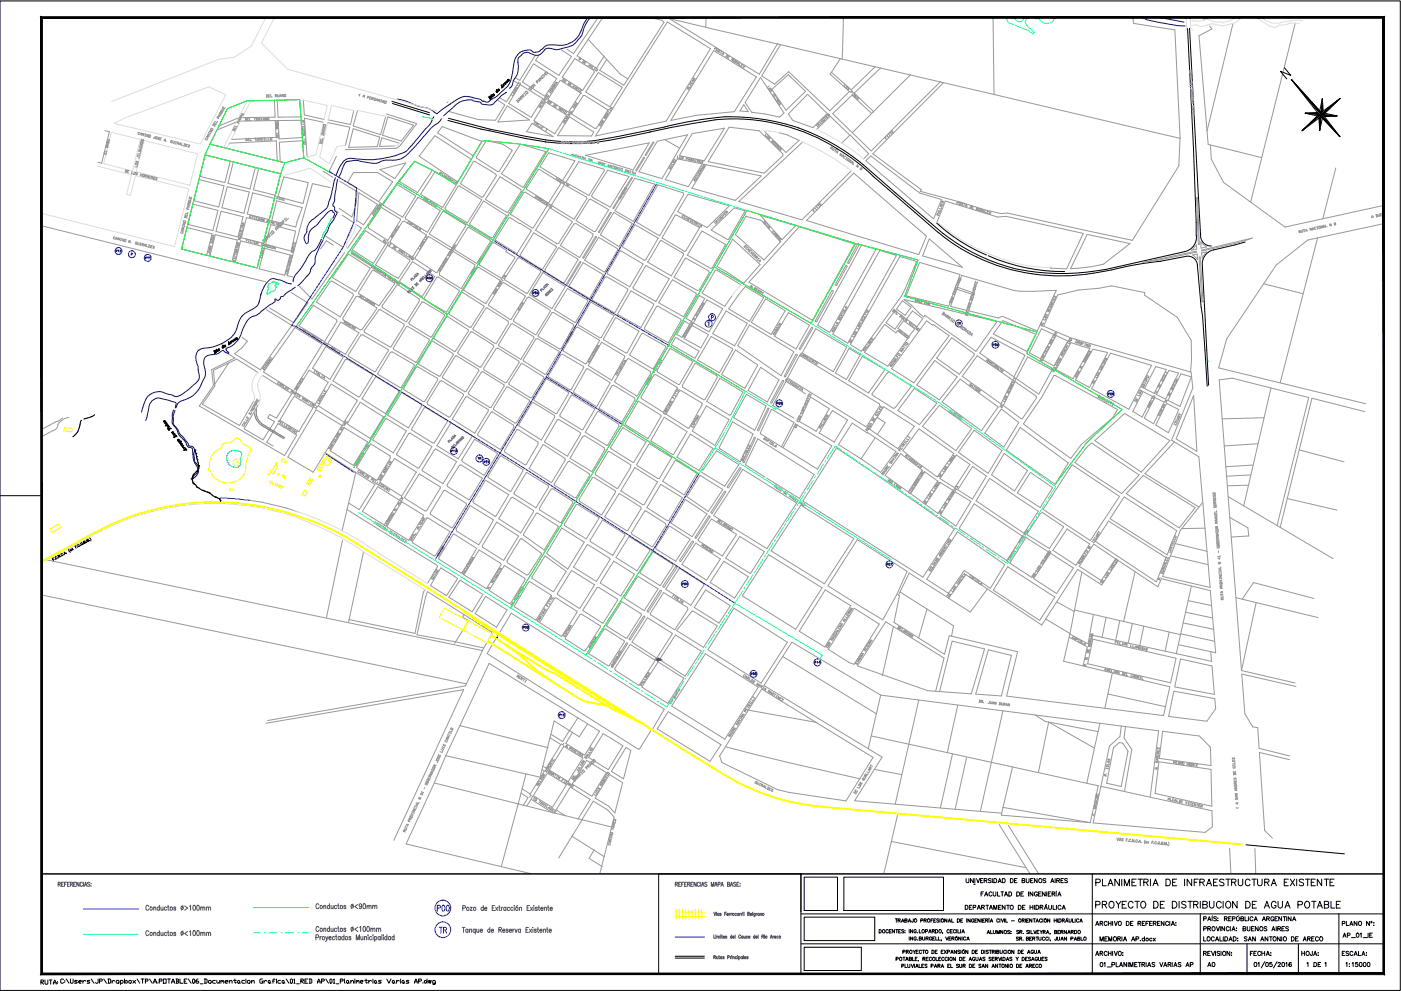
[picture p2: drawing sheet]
<svg xmlns="http://www.w3.org/2000/svg" width="420mm" height="297mm" viewBox="0 0 420 297" stroke-linecap="round" stroke-linejoin="round" font-family="sans-serif">
<!-- layer: digit-manzanas -->
<g fill="none" stroke="#989898" stroke-width=".3">
<path d="M160 19.2l7 4.3-3.6 5.4-6.7-4.3zM160.5 16.6l-4.6 7.5-1.3-.7M168.3 14.9l3.1 2-3.8 5.7-7-4.5 .9-1.4M172.4 17.6l5.6 3.5 .3 .5-3.5 5.4-6.2-3.9zM176.4 11.8l9.7 10.5 2.2 1.4M176.4 11.8l-3.3 4.9 5.8 3.7 2.3-3.7M179.4 5.3l-7.4 10.8-1.9-1.3M180.8 5.3l-4.4 6.5M181.9 17.8l-2 3.3 7.2 4.5 1.2-1.9M195 5.3l3.5 .8 .6 .6-10.8 17M199.6 5.3l154.3 36.2M200.2 6.6l12.9 8-13.3 21.7-21.2 4.5z"/>
<path d="M200.7 5.6l27 16.7 5.6-9.3M211.8 5.3l-.1 2.9M214 15.2l12.8 7.9-6.6 10.4-11.4 1.1-7.6 1.5zM234.1 13.4l-5.7 9.4 3.9 2.4 4.2-3.7 12.4 11.7 5.8-5.8-5.7-5.1 3-4.7M252.9 5.3l-.3 12.4M297.8 5.3l.3 23.1M339.8 5.3l.1 1.7 12.4 2 1.6 32.2-.4 8.5-13.9 22.3-37.5-8.1-1.8 .1-5.1-1.1-6.9-2.3-12.3-3.3 .3-.4-14.6-10.8 21.3-21.3M360.7 5.3l.6 .7M362.8 7.8l.6 .9-3.8 2 2.7 32.6 16 3.9M369.8 7l-7.8 32.3M388.5 6.9l-13.4 53.7M31.4 39.1l1.4 .4-2.3 9.4-1.2-.3"/>
<path d="M70.9 36.6l-5.8 2.4M71.5 35.3l-5.8 2.4M72.1 36.3l10.4-.2 .3 5.1-13.5 .6M82.3 30l.2 5.1-9.9 .1M83.4 36.1h6.9l.4 5.1-7 .4zM89.9 29.9l.4 5.1-6.9 .1-.3-5.1M91 30l.3 4.4 5.9 1.4M96.9 36.6l-5.6-1.2 .8 11.7M98.3 36.7l6.6 1.4-1.3 5.5M105.9 38.6l8 2.5-.7 2.8-8.6 .3zM106.1 33.2l-1 4.1-6.7-1.4M107.2 33.1l-1.3 4.6 8.2 2.7 1.6-5.5"/>
<path d="M115.9 34.1l9.1 3-5.5 6.9-1 .5-15 .4M116.3 35l7.7 2.5-3.7 4.8-5.6-1.8zM132.6 38l11.9 4.4-2.6 4.3-10.7-6.9zM134.3 30.6l-.2 .2M149.2 30l2.2 1.4-2.8 4.7-5.2-.3-8.9-2.4M152.1 31.7l6.7 4.3-9.5 .6zM154 24.2l1.3 .8-3.4 5.5-2-1.2M156 25.3l6.8 4.3-3.5 5.6-6.7-4.2zM159.6 37l6.3 3.9-8-1.4zM163.6 30.6l6.3 3.9-3.5 5.6-6.3-4zM170.8 35.1l7.3 4.5-.7 1.2-10.2-.1zM174.2 27.8l-3.7 5.8-6.2-3.8 3.7-5.7 6.4 4"/>
<path d="M174.9 28.6h.4l7 4.4-3.4 5.4-.5 .1-7-4.4zM179.5 21.7l7.1 4.5-3.7 5.8-7.3-4.4zM218.7 38.1l9 1.1 7.1 6.9v.6l-5.6 5.2-16.8-3.4zM223.1 31.4l1.3 2.1-2.5-.2zM228.1 23.2l7 10.7-1.3 1.2-4.5-1-3.9-.5-1.9-2.9zM229.2 39.3l6.5 6.4 3.9-3.6-3.7-1.7-2.3-.6M231.5 26.8l4.9-4.4 5.2 5-5.8 5.6zM242.2 28.3l5.9 5.7-4.3 4.3-6.1-2.2-1.3-2zM244.9 38.8l4.1-4 5.9 5.8M261.5 34.1l-6-5.6-5.8 5.6 5.9 5.7M262.5 20l-7.2 7-6-5.3M264.1 20.4l-7.9 7.5 5.9 5.7"/>
<path d="M273 22.4l-17.4 17.4M282.1 24.4l-20.8 20.8-5.7-5.4M59.6 53.8l7.6 1.9-1.6 6.3-7.5-1.9zM61.5 46.4l7.5 1.9-1.6 6.4-7.5-1.8zM68.2 56l6.6 1.6-1.6 6.3-6.7-1.6zM68.7 42.9l14.1-.7 .3 6M70 48.5l6.6 1.7-1.6 6.4-6.6-1.6zM75.8 57.8l6.5 1.7-1.6 6.3-6.5-1.6zM77.6 50.4l6.6 1.7-1.7 6.4-6.5-1.6zM85.1 53l7.3 1.7-1.6 6.3-7.4-2zM91.1 47.3l-.4-5.1-6.9 .4 .2 5.9M96.9 51.3l2.9 1.9"/>
<path d="M99.1 56.2l-5.4-1.2-7.6 27.6 1.7 .4M100.9 46.8l-2.2 4.5 .8 .7M101.9 54.3l5.2 3.2-.3 3.2-1.3 4.3-3.8-2.6M106 51.7h7.2l4.6 2.8-4.2 5.9-9.3-5.8zM113.9 50.8l7.8-2-3.3 4.7zM119 55.3l5.5 3.3 .1 .3-3.9 6.2-5.9-3.6zM119.7 42.9l-5.2-1.6-.7 2.6 4.5-.1M124.3 48.3l5.4 2.7-4.5 6.7-5.4-3.3zM125.3 59.1l6.7 4-3.8 6.5-6.5-4-.2-.4zM130.4 40.7l10.9 7-3.8 6.6h-.6l-11.2-7.5zM130.5 51.4l6.4 4-4.1 6.6-.3 .1-6.4-3.9zM137.4 55.8l.4-.1 6.7 4.2-4.3 6.9-6.6-3.9-.2-.5z"/>
<path d="M141.9 48.5l.5-.1 6.3 3.8 .2 .4-4 6.4-.4 .1-6.4-4zM145.8 42.1l4.9 1.1 2.9 2-3.9 6.2-.4 .1-6.3-4.1-.1-.5zM149.9 53l6.3 3.8 .1 .6-4 6.2h-.4l-6.3-3.8zM156 43.2l7.7 2.3-6.6 10.5-.3 .1-6.4-4zM157.1 57.8l.4-.2 6.6 4.1-4.2 6.6-.3 .1-6.5-4.2zM161.4 50.9l.3-.2 6.6 4.1-3.8 6.1-6.5-4.1-.1-.4zM164.5 45.8l7.9 2.4-3.7 5.9-6.8-4.1zM169.2 55.4l6.6 3.6 .2 .5-3.9 6.2-6.8-4.2zM173.6 48.5l7.4 2.2 .3 .3-4.7 7.6-6.9-3.9zM175.6 46.6l19.1-3.8-4.8 8.2zM176.7 59.9l.4-.2 5.4 3.2-3.9 6.4-.5 .1-5.3-3.3zM182.2 51l6.4 1.9-5.6 9.2-5.4-3-.2-.5z"/>
<path d="M190.3 53.5l6 1.7-6.4 11.2-5.5-3.3zM197.3 55.4l7.6 2.4 .2 .6-7.3 12.3-6.9-4.2zM199.3 41.8l-2.2 .6-5.5 9.1 6.9 2 5.3-9.1M199.3 41.8l4.5 2.6M199.3 41.9l6.9-1.5-2.4 4M203.2 47.6l7.4 1.5-4.2 6.9-6.9-2.2zM206.2 58.4l.3-.2 12.2 3.5-6.7 6.5-8.8-4.8zM207.6 40l9.7-1.6-6.1 9.8-7.4-1.6zM211.8 49.4l16.5 3.3-8 7.3-12.8-3.6zM240.7 42.6l-19.1 17.8 18.9 5.5 14.7-14.6M252.4 42.9l2.5-2.4 5.6 5.6-1.5 1.6M256 51.9l21.8 18.9-2.3 5.5-33.6-10.2z"/>
<path d="M261.1 46.7l14.8 11.2 6.5 1.9-2.4 5.8-20.3-17.4zM363 43.5l.3 4.2 3.6 7 18.5 13.4 29.6-6.5M400.6 50.4l-3.9 15.2M12.5 67.7l67.2 16.8M56 68.2l7.6 1.9-1.6 6.4-7.6-1.9zM57.8 61.2l7.6 1.9-1.6 6-7.5-1.8zM64.6 70.3l6.6 1.7-1.6 6.4-6.7-1.6zM66.3 63.3l6.6 1.7-1.5 6-6.6-1.6zM72.2 72.2l6.5 1.7-1.6 6.4-6.5-1.6zM73.9 65.2l6.6 1.6-1.5 6.1-6.6-1.6zM79.3 74.4l7.7 2-1.6 6.1-7.7-1.9zM81.2 67.3l7.4 2-1.3 6-7.7-2.1z"/>
<path d="M83 60.2l7.6 2-1.9 5.9-7.2-1.9zM97.7 70.8l5.2 3.3M99.9 73.5l-2-1.3-1.8 2.4M100.5 63l1 .7M102.6 64.5l3.5 2.3M103.3 75.7l-9.7 13.9-3.9-3.8M104.5 76.1l6.6 4.3-4.3 6.8-.3 .1-6.8-4.1zM106.7 67.3l1.7 1.1-4.2 6.1M106.9 66l2.1 1.4 4.2-6.2-5.6-3.4-.6 8.6M109.6 69.2l5.9 3.8 .1 .3-3.6 5.7-6.4-4.1zM114.3 62.2l5.8 3.4v.4l-3.7 6-5.9-3.6-.1-.5zM116.2 73.6l6.7 4.3v.3l-3.4 5.1h-.3l-6.6-3.9z"/>
<path d="M120.7 66.4l.5-.1 6.7 4.1-4 6.4-.4 .1-6.4-4.2-.1-.4zM123.7 78.4l6.7 4.5-3.8 6-6.8-4.5zM128.5 70.9l6.6 4-4 6.8h-.3l-6.3-4.1v-.4zM132.7 63.5l.4-.1 6.4 3.9 .2 .4-4.1 6.6-6.9-4.2zM135.6 75.6l.4-.2 6.4 3.9v.4l-4.1 6.8-6.4-4-.2-.7zM140.3 68.2l.2-.1 6.5 3.9 .1 .4-4.1 6.6-6.6-4.1v-.4zM145 60.2l6.9 4.4-4.2 6.6-.3 .1-6.5-4-.1-.3zM147.7 72.8h.4l3.9 2.2-.3 .4 2.7 1.6-.1 .4-3.8 5.9h-.3l-6.4-3.8-.1-.4zM152.5 65.4l.5-.2 6.2 3.8 .1 .3-4.2 6.7-6.6-4.1zM155.3 77.3l.4-.1 6.4 4 .1 .4-4 6.3h-.4l-6.4-4-.1-.3zM160.1 69.8l6.7 4.1v.3l-4.1 6.5h-.4l-6.1-3.9-.2-.4zM164.9 62.3l6.8 4.1-4.2 6.6h-.5l-6.4-4z"/>
<path d="M167.6 74.2l5.7 3.5-4 6.9-.4 .2-5.4-3.4-.1-.6zM172.1 67.1l.6-.1 5.1 3.1v.7l-4 6.4-5.6-3.5-.1-.3zM174.9 78.7l6 3.6-4.1 7.2-5.8-3.5-.3-.4zM179.5 71.1l5.6 3.4 .1 .5-3.8 6.4-.2 .1-5.9-3.5zM184.1 63.7l5.5 3.3-3.9 6.9-5.4-3.3-.2-.3zM185.9 75.3l.3-.1 6.7 3.9-4.1 6.9-6.6-3.9-.1-.3zM190.4 67.3l7 4.1-3.8 6.5-.4 .1-6.6-4.1zM193.7 79.6l7 4-4 6.8-6.7-3.8-.2-.4zM198 72.2l.4-.1 6.6 3.9v.4l-3.7 6.3-7-4.2zM202.5 64.5h.4l6.9 3.7-4.2 7.1h-.3l-6.8-4zM205.5 77.4l7.1 3.8 .1 .5-3 5.2-.6 .2-7-4zM210.5 69.2l7.1 4.1-4 7-.4 .2-7.1-4z"/>
<path d="M213.3 68.9l6.9-6.6 3.3 .9-5 8.5-.3 .1zM219.8 71.7l8.2 7.6-4.8 5.4-.4 .1-5-3.4-2.7-1.5zM223.7 64.8l4.3 1.2 .6 .4 5.4 6.1-4.9 5.5-8.5-7.7zM228.1 64.6l10.4 3.2-3.9 4-.2-.1zM239.7 68l16.6 5.1-12.6 22.9-19.1-11.4zM258.4 73.4l4.3 1.3-13.9 24.9-3.6-2.1zM263.9 75l5 1.6-14.6 26.3-4.5-2.7zM269.9 76.9l5 1.5-4.6 10.4-12 16.5-3.2-2zM275.8 78.6l12.1 3.7-3.4 9.5-12.8-3.1zM278.7 71.6l9.9 8.5-11.9-3.4zM281 66.6l2.5-6.3 15.7 4.8 2.5-.3 23.2 5.2-5 10.6-4.9-.2 .2-.4M326.1 70.3l12.8 2.7-8 6.2-3.4 .7-6.4 .6z"/>
<path d="M395.1 71.3l-11.2 43.5M415 67l-22.8 5-9.5 7.4-14.8 22.2-2.4 8.7 44.1 10.7M79.9 92.8l7.6 4.7-9.4 13.4-7.7-4.9 2.2-1.8 1.6-1.9-1.6-1.1M87.2 87.7l5.1 3-4.2 6-7.2-4.4M88.5 98.2l8.1 5-8.6 14-9-5.7zM93.9 91.5l7 4.3 .1 .6-3.7 6-7.6-4.7zM99.1 84.3h.5l6.2 3.7 .2 .5-4 6.5-7.1-4.5zM102.2 96.5l5.5 3.3-4.1 6.4-5.3-3.2zM106.8 88.9l.5-.1 5.6 3.4 .1 .3-4.4 6.2-.6 .2-5.1-3-.1-.5zM111.6 81.1l.3-.2 6.3 3.9 .1 .4-4.6 6.4-6.1-3.5-.1-.4zM113.7 92.9l.3-.1 7.1 4.3 .1 .5-3.9 6.4h-.4l-7.6-4.4-.1-.4zM119 85.5l.4-.1 6.2 4.2 .2 .6-3.9 6.2-7.1-4.2-.2-.5z"/>
<path d="M121.9 97.9l.4-.1 6.4 3.9 .1 .3-3.9 6.6-6.9-3.9-.1-.4zM126.5 90.5h.5l6.2 3.8 .1 .3-3.8 6.4h-.3l-6.4-3.8-.2-.4zM131 83.1l.4-.1 6.3 4 .1 .3-3.9 6.2-6.6-3.6-.2-.4zM133.9 95.1l.3-.2 6.3 4.2-3.9 6.2h-.5l-5.8-3.7-.3-.4zM138.4 87.7l.2-.1 6.4 4 .2 .3-4 6.2-.4-.1-6-3.7-.2-.4zM141.2 99.5l.3-.1 3.7 2.3 2.8 1.8 .1 .4-3.9 6.1-.3 .1-6.5-4.1-.2-.4zM143.2 80.2l.3-.1 6.3 3.8 .1 .4-4.1 6.6h-.3l-6.4-3.9v-.3zM145.7 92.4l.3-.1 6.4 4 .1 .6-3.6 5.9-.5 .1-6.4-4.1-.2-.3zM150.6 84.9l.4-.2 6.4 3.9 .1 .3-4.2 6.8h-.3l-6.4-4.1-.1-.3zM153.2 97.2l.5-.2 6.3 3.9 .1 .4-3.9 6.4-6.6-4-.1-.4zM158.2 89.2l.4-.2 6.5 4-4.3 7.3h-.3l-6.4-3.9-.1-.4zM162.9 81.7l6.6 4.2-4 6.6-6.8-4.2 4.1-6.5"/>
<path d="M165.6 93.7h.4l5.9 3.5 .2 .5-3.8 6.8-.4 .1-6.4-3.7-.1-.3zM170.2 86.5l6 3.4 .1 .4-3.7 6.3-6.4-3.7zM172.7 98.2l.5-.2 6.5 4-3.8 7-.3 .1-6.6-3.8-.1-.3zM177.2 90.5l6.9 4.1-3.8 6.5-.4 .1-6.4-3.8-.1-.4zM181.4 83.1l.5-.1 6.2 3.5 .2 .5-3.9 6.8-6.6-3.8-.1-.4zM184.7 95.2l6.9 4.1-3.5 6.4-.4 .1-6.6-3.9-.1-.3zM189.2 87.2l6.8 3.8v.4l-3.8 6.8-6.8-3.9-.1-.2zM192.4 100l.5-.1 6.7 3.8 .1 .3-3.7 6.4-.4 .1-6.6-4-.1-.3zM196.9 91.9l.4-.1 6.9 3.9 .1 .4-3.9 6.7-7-4-.1-.5zM201.7 83.8l7 4.1 .1 .5-3.8 6.5-7.5-4.2zM205.3 96.3l1.5 .9-2.2 3.9-1.7-.9zM207.4 97.7l.3-.1 4.8 2.7-2.3 4-5-2.8z"/>
<path d="M209.7 88.6l1.7 .9-4.1 6.8-1.6-.9zM212 89.9l4.7 2.6-4.1 7-4.7-2.7zM217.8 93.2l6.3 3.7-3.8 6.8-6.6-3.7zM222.2 85.5l-7.3-4.6-.4 .2-3.9 6.8 6.7 3.9 2.2-3M223.5 85.9l5.5 3.3-4.2 7.1-6.3-3.7zM224.8 97.4l13.1 7.9 .1 .3-3.8 7-13-9zM229.6 89.6l5.9 3.5-4.2 7.1-6-3.6zM236.4 93.7l6.4 3.8-4.1 7.1-6.4-3.8zM244.6 98.5l9.4 5.5-4.1 7.4-9.3-5.6zM265.3 97.3l3.4 2.5 .5-.7 3 2.3-6 8.4-7-4.2zM268.4 93.1l2.6 2-2.6 3.6-2.7-2zM270.6 90.2l2.7 1.9-1.9 2.4-2.5-1.9z"/>
<path d="M271 96.1l3.3 2.4-1.7 2.4-3.3-2.5zM271.1 89.8l27.9 6.6-6.3 8.9-15.3-10.8-.4 .5-3.7-3.5zM273.6 93.2l3.1 2.3-1.7 2.4-3.1-2.3zM277.9 96.2l1.8 1.2 .2-.1 4.7 3.3-10.5 14.2-6.7-4.3zM286.9 86.7l4.6 1.5-1.6 4.8-4.8-1.2zM288.4 82.5l15.8 4.6 5.7 .2 6.9-.3-5.7 12.2-10.5-4.4-1.1 .5-9-2.1 1.8-5.3-5.2-1.8zM300.8 96.1l9.8 4.1-2.6 5.2-10.1-5.3zM312.3 98.5l3.7 1.8-4 7.2-3.3-1.7zM317.2 88.4l6.2-1.5 6.3-.5 3.6-.7 10 2-.1 .7 9.9 6.8 4.2 6.9v5.8l-.3 3.6-35.9-10.3-8.1-3.5zM379 85.1l11.8 2.9M67.8 105.6l2.6 1.7-6.9 3.5 .5 4.8-4.2 6.1 25.5 14.9 3.7-6.2-3.8-2.4M68.6 108.8l-4.2 6.4"/>
<path d="M77.4 111.7l-6.4-4.1-7 3.4 .4 4.7-3.7 5.5 11.1 6.3 4.3-7.2M78.8 112.6l8.7 5.4-4.6 7.3-2-1.1-.6 1.1 2 1.1-3.4 5.5-5.7-3.3 4.2-7.2M90.1 119.9l3.8 2.3-4.3 7.2-5.7-3.4 4.4-7.3 1.8 1.3M92.7 110.9l5.7 3.7-3.9 6.6-5.9-3.6zM97.7 103.9l5.3 3.1-4 6.7-5.3-3.3zM99.3 115.1l7.7 4.8 .1 .3-3.9 6.3-7.7-4.8zM103.5 107.8l.7-.1 7.4 4.5 .2 .4-3.9 6.3-.4 .1-7.6-4.8zM108.2 100.4h.6l7.6 4.4 .1 .3-3.9 6.3-8.1-4.6-.1-.3zM112.7 112.9l6.7 4 .2 .6-4 6.5-7.1-4.5zM117.1 105.6l.5-.1 6.6 3.7v.4l-3.9 6.5-.3 .1-6.6-4-.1-.3zM120.4 117.6l6 3.5v.6l-3.9 6.6-6.3-3.9zM124.8 110.1l.5-.1 5.9 3.4v.5l-3.8 6.4-.4 .1-5.9-3.6-.1-.3z"/>
<path d="M129.5 102.3h.3l6 3.6 .1 .5-3.9 6.3-.3 .1-6.1-3.6v-.4zM132 114.2l.5-.1 6.4 4 .1 .4-3.9 6.3-.5 .2-6.3-3.8-.2-.5zM136.6 106.7h.3l6.6 4 .1 .4-3.9 6.3h-.3l-6.6-4.1-.1-.3zM139.7 119l.3-.1 6.4 3.9 .1 .3-4.1 6.8-6.8-4.3zM144.4 111.6l.4-.2 6.3 3.9 .1 .4-3.9 6.4-.4 .1-6.3-4-.1-.4zM148.8 104.5l.5-.2 6.3 3.9 .1 .5-3.8 6h-.4l-6.3-3.8-.2-.5zM151.9 116h.5l6.3 3.9 .1 .3-3.9 6.5-.5 .1-6.4-4v-.4zM156.3 109.1l.3-.1 6.5 4v.3l-3.6 5.9h-.5l-6.3-3.9-.1-.4zM160.7 101.6l.5-.1 6.5 3.8-4 6.9h-.3l-6.3-4-.2-.3zM163.9 113.5l6.6 4.1 .1 .3-3.6 6.1h-.3l-6.6-4.2zM168.2 106.3l.5-.1 6.2 3.6 .1 .4-3.8 6.6-.3 .1-6.4-4v-.3zM171.3 118.5l.3-.1 6.8 4.2-3.6 6.2h-.3l-6.5-4-.1-.4z"/>
<path d="M175.8 110.6l.4-.1 6.8 4.3-4.1 7.1-6.8-4.3-.1-.2zM180.4 102.6l6.8 4 .2 .4-4 7-7-4.4zM183.5 115.6l.5-.1 .9 .4 5.4 3.4 .1 .6-3.9 6.6-6.9-4.1zM188.1 107.7l.3-.3 6.6 3.9 .2 .6-4.3 6.8-6.5-4.1v-.3zM196.2 112.3h.4l6.5 4-4.1 7.1-.2 .1-6.4-4-.2-.5zM200.9 104.5h.3l6.6 3.9-4 6.8-.3 .1-6.4-3.8-.1-.4zM202.6 101.1l7 4.2-1.2 2-7.1-4zM203.7 117.3l.5-.3 6.4 3.8-.1 .7-3.9 6.8h-.3l-6.5-4.2zM208.5 108.8l6.4 3.8 .2 .5-3.7 6.6-.4 .1-6.2-3.7-.2-.5zM213.3 100.9l6.4 3.6 .1 .3-4 6.9-6.7-3.8zM215.9 113.4l6.9 4.1-3.7 6.9h-.4l-6.7-4.1zM220.6 104.9l6.6 4.5-3.8 7-7-4.1z"/>
<path d="M223.9 118.2l5.8 3.5-3.3 7.3-6.4-3.8zM228.1 110.1l5.5 3.8-3.5 6.6-5.7-3.5zM239.8 106.5l23.9 14.6 .2 .5-3.9 6.1-.4 .2-23.4-14.6zM241.6 118l-5.9-3.7-4 7.3 6.3 3.7M242.3 118.5l.2 .1-3.3 7.4-.3-.2M243.1 119l5.6 3.5-3.9 6.8-5.1-3zM254.6 104.4l3.3 2-4.1 7.4-3.3-2zM258.6 106.8l6.8 4-5 7-6-3.8M258.6 106.8l-4.1 7.4M273.3 115.7l-4.8 6.5-.6 .2-6.3-4-.1-.4 4.6-6.3 .6-.1 6.6 4.3M274.2 116.4l6.8 4.4-5.2 6.5-6.5-4.3zM280.3 108.1l6.8 4.9-5.4 6.9-6.7-4.6z"/>
<path d="M285.4 101.2l6.7 4.8v.5l-4.4 5.7-6.8-4.9zM288 113.7l11.3 8.3-5 7.1-11.8-8.6zM293.1 106.6l10.6 7.3-3.5 7.2-11.6-8.3zM297.2 101.1l10.2 5.4-3.3 6.5-10.3-7.2zM304.4 114.4l6.2 4.2 .3 .6-4.3 6.3h-.4l-5.3-4zM308.2 107l7.3 3.9-4 7.2-6.7-4.6zM316.1 112.6l.3-.1 18.8 10.3-1.5 2.4-9.4 8.1-3.2 4.1-14.2-10.3 5.5-8zM316.7 100.6l3.6 1.6-4.2 7.5-3.4-1.8zM321.2 102.7l5.7 1.8-5.1 9-5.1-2.7zM327.7 104.7l4.5 .9-5.5 10.5-4.2-2.2zM333 105.9l12.4 3.6-6.9 13.2-11.1-6.2zM342.8 117.4l2.9 1.5-3.2 6.1-2.8-1.7z"/>
<path d="M346.3 119.2l2.9 1.4-3.3 6.4-2.7-1.7zM346.6 109.9l3.2 .9-3.6 7.1-3-1.5zM350.6 111l2.8 .8-3.8 7.9-2.8-1.4zM354.2 112l3.1 1-3.4 8.8-3.6-1.8zM357.2 111.5l.5 4.8-6.3 15.6 8.1 5 3.4 39.2-14.2-3.3 5.2-13.8 6.8-8.4M358 118.6l.9 16.7-6.2-3.7zM381.2 116.3l-8.2 35.3M85.4 128.3l-2-1.3-3.4 5.6 2 1.1M94.8 122.8l7.7 4.7-8.6 14-7.6-4.5zM97.3 135.6l9.4 6-4.1 17.5M103.2 128.2l7.1 4.3-4.3 7-6.9-4.3zM108 120.6l7 4.4-4 6.4-6.7-4.2-.1-.3z"/>
<path d="M111.2 133l5.8 3.7v.7l-3.9 6.5-6.2-3.7zM115.6 125.6l.4-.1 5.9 3.6-3.9 6.6-6.2-3.8zM118.3 137.4l6.5 4.1-4.4 7.2-6.5-4.1zM122.6 129.9l.4-.1 6.5 4-3.9 6.5h-.2l-6.3-3.9-.2-.3zM127.2 122.2l.4-.1 6.7 4-4 6.6h-.6l-6.1-3.8-.2-.3zM130.4 134.7l.3-.1 6.2 3.8-3.9 6.4-.3 .1-6-3.8-.1-.3zM135.3 126.7l6.4 4-4.3 6.8-6.4-3.9zM137.8 139.4l.5-.1 6.4 4.1-3.9 6.3-.3 .1-6.3-4-.1-.4zM142.3 131.6l6.9 4.3-4 6.6-6.6-4.2-.1-.4zM147.3 123.6l.3-.2 6.4 4.1 .1 .5-4 6.8-6.7-4.2-.2-.4zM150 136.7l.3-.1 6.5 4.1v.4l-3.6 6.1-.2 .1-6.6-4.1-.1-.4zM155 128.8h.4l5.9 3.7 .1 .6-3.6 6.2h-.4l-5.9-3.7-.2-.5z"/>
<path d="M159.5 120.8l.4-.2 6.4 3.9v.6l-4 6.8-6.8-4.5zM162.8 133.4l.2-.1 6.4 4.1 .1 .5-4.1 6.8-6.7-4.3zM167.1 125.8h.5l6.4 3.8 .1 .6-3.9 6.5-6.8-4.1v-.3zM170.3 138.5l.5-.3 5.9 3.8v.6l-3.9 6.5-.5 .1-6-3.8-.1-.3zM174.8 130.8l.6-.2 5.8 3.6 .2 .7-3.9 6.5-6.6-4zM179.2 123.4l.3-.1 6 3.8 .1 .6-3.3 5.7-.4 .1-6.4-3.9zM182.4 135.4l.3-.1 6.5 4-.1 .8-3.8 6.2-.3 .1-6.4-4-.1-.6zM186.7 128.3h.2l6.9 4.1-3.8 6.2-7-4.4zM191.4 120.2l6.8 4.3 .1 .2-3.8 6.6-.3 .1-6.7-4.3zM194.6 133.2l.2-.2 6.7 4.1-3.8 6.4h-.4l-6.2-3.9-.2-.4zM199.2 125l6.8 4.4-4 6.9-6.7-4.1zM202.6 137.9l6.4 4-3.9 6.4-6.3-4.1z"/>
<path d="M207.1 130.1l6.7 4.3-4.2 6.6-6.6-4zM211.8 121.7l6.9 4.1-4.3 7.7-6.8-4.3zM214.9 135.1l6.7 4.2-4.3 6.4-7.2-4.3 .4-.7 .3 .2zM219.7 126.4l6.1 3.7-3.8 8.3-6.1-3.9-.2-.4zM234.4 133.9l3.7-7.3-6.5-3.8-.3 .1-3.3 6.9 .2 .3 17 10.5 4.3-7-10.8-6.4-3.9 7M249.6 123l4.6 2.9-4 6.6-4.5-2.7zM250.9 134.3l12.9 8.6 22.4 15.7-9.4 14.4-36-22.8zM255.6 126.8l13.1 8.5-4.6 6.3-5.9-4.1-6.7-4.2zM262.5 131.2l-4.3 6.3M263 125.2l2-3.3 9.2 5.8-4.9 6.8-8.5-5.9 2.3-3.5 2.4 1.6-2.4 3.5M270.1 136l6.5 5-4.2 6.5-7-5zM275.6 128.6l10.4 7.3-4.9 7-5.9-4.2-4.4-3.6z"/>
<path d="M281.7 121.5l9.7 7-4.7 6.6-10.1-7.3zM286.8 136.4l-4.9 7.1 4.4 2.7 4.6-7-4.1-2.8M291.7 139.8l4.1 2.9-4.2 6.9-4.4-2.8zM292.1 128.9l8.4 6.1-4.2 6.9-8.9-6.3zM300.3 122.6l5.2 4-4.5 7.4-5.7-4.2zM301.2 135.9l6.9 5.1-3.9 6.2-6.9-4.9zM306 128.1l14.4 10.7-4 6.4-14.6-10.3zM321.5 139.3l14.2 9.5-8.7 13.2-14.2-9.3zM326 134l1.4-1.2 14.2 9.6-5.2 5.5-14-9.2zM328.3 132.1l9-8.2 13.6 8.2-8.6 9.4zM349.8 120.9l3.7 1.9-3.1 6.9-3.8-2.3zM352.2 132.4l-8.8 9.6 16.2 10"/>
<path d="M375.8 139.4l-8.2 .5M377.3 133l-10.1 .7M379.1 125.2l-12.6 .3M389.6 134.9l13.5 3.5M409.3 123.4l-15.9-4-9.5 38.7M74.8 150l3.7 .5 7.4 1.8 3.4 1.1M104 152.7l27.1 16.8 .1 .3-3 5.1M106.6 141.5l5.8 3.7-4.7 7.6-3.2-2.1M113.3 145.9l6.5 4-4.6 7.5-6.5-4.1zM120.5 150.4l6.5 4v.2l-4.4 7.4-6.4-4-.2-.3zM125.7 142.1l6.3 3.8 .1 .3-4.2 6.9h-.4l-6.2-4zM128 155.3l.3-.1 6.7 4.1-4.4 7.2-.4 .1-6.4-3.9-.2-.3z"/>
<path d="M133.1 147.1l.4-.1 6.3 3.9 .1 .4-4.2 6.8-.3 .1-6.3-4-.1-.5zM141 151.5l6.9 4.3-4.3 7.5-6.7-4.1-.1-.6zM145.6 143.9l7 4.4-3.8 6.4-.3 .1-6.5-4.1-.2-.5zM149 156.5l6.5 4.2-4.5 7.3-6.2-3.9-.1-.5zM153.3 149.2l.4-.2 6.3 4v.4l-3.8 6.4-6.6-4.3zM157.8 141.7l.2-.1 6.4 3.9 .1 .5-3.8 6.2-6.5-4.1-.1-.3zM160.8 153.9l.4-.1 6.2 3.9-4.2 7.2-6.3-4.7zM165.3 146.6l.5-.1 5.9 3.8v.4l-3.4 5.9h-.4l-6.1-3.7v-.6zM168.5 158.3l6.7 4.2-4.9 8.1-6.2-4.5-.1-.4zM172.8 151.2h.4l6.5 4-3.9 6.3-6.5-4-.1-.4zM177.6 143.2l.5-.1 6.4 4 .1 .4-4.1 6.7-.3 .1-6.4-4.1-.1-.5zM180.7 155.9l6.6 4.1 .1 .5-3.7 5.9-6.7-4.1v-.4z"/>
<path d="M185.5 148.1l.4-.1 6.3 4 .1 .5-4 6.4-.4 .2-6.5-4.1zM190.4 140.2l6.8 4.2-4 6.8-.4 .1-6.6-4.2zM193.3 153.2h.5l5.8 3.7 .1 .7-4 6.3-6.2-3.8-.1-.4zM198.2 145.2l6.4 4-4 6.8-.5 .1-6.1-4zM200.6 157.8h.4l6 3.8-4.4 6.6-5.8-3.6-.2-.5zM205.5 149.7l6.5 4.3-4.4 6.9-6.3-4.1zM209.9 142.5l6.8 4.2-4.3 6.6-6.4-4.4zM213.4 155.6l7.5 4.6-4.3 6.5-7.1-4.6-.2-.3zM222.8 140.7l16.1 10.1-8.9 13.7-16-10 4.7-7.2zM229.4 143l-5.9-3.7 3.7-7.8 17 10.7-4.5 7.2-9.8-6.1M240.2 151.4l15.9 10-8.9 13.6-15.9-9.9zM277.3 141.4l3.9 2.8-4.4 6.5-3.7-2.8z"/>
<path d="M282 144.6l3.8 2.4-4.5 6.9-3.7-2.7zM286.4 147.4l4.8 2.9-4.5 7.4-4.7-3.3zM287.1 159.4l14.2 9.8-4.3 7.1-7.8-5.3-4.8 6.8-6.5-4.2zM292.1 151l14.5 9.7-4.6 7.3-14.2-9.4v-.4zM296.8 143.4l14.6 9.8-4.3 6.6-14.4-9.7zM309 141.6l6.7 4.6-3.7 5.9-6.9-4.4zM312 153.9l.6-.3 6.4 4.3-4.3 6.5-6.6-4.1-.1-.4zM320 158.6l6.8 4.5-4.1 6.3-6.9-4.4zM332.4 156.2l17.3 10.9-2.9 7.3-18.3-12.1zM337.1 149l15.8 10-2.9 7.3-17.1-10.8zM342.9 142.5l15.5 9.7-4.7 6-15.9-10.2zM361.4 158.3l-7 .1"/>
<path d="M368.3 148.9l31.5 18.6M368.8 155.1l5.4 3.1 .3 2.4-5.3 .4M374.4 145.4l-6.3 .2M375.1 142.4l-7.3 .3M383 157.6l9.5-38.4-23-5.8-3.9 .5 6.7 87.1M386 149.4l14.9 3.5M12.5 178.3l127.4 26.7M13.7 167.8l131 27.2-5.1 10.6-59.3 10.4M102.7 162l-4.8 23.1M109.1 165.3l-4.6 21.2M127.4 176.7l-.4 .9-2.5 12.3-19.8-4.2M132.2 170.2l5 3.2-3.3 5.1-4.8-3z"/>
<path d="M135.8 160.2l.3-.2 6.9 4.4-4.3 7.2-.5 .1-6.5-4.1-.1-.4zM138 173.9l6.8 4.3-3.2 5.2-7-4.4zM143.7 164.8l6.4 4 .2 .4-4.4 7.2-6.8-4.1zM145.7 178.8l6.4 4-3.2 5.2-6.4-4.1zM151.3 169.5l6.1 3.8 .1 .5-4.3 7-.4 .1-6.1-3.9zM156 161.6l.5-.1 5.9 4.3-3.9 6.4-.5 .2-5.8-3.7-.2-.5zM158.5 174.5l.4-.2 6.5 4.1-4.8 7.4-6.3-3.9v-.3zM163.4 166.6l6.4 4.7-3.7 5.9-.4 .1-6.1-4-.1-.3zM166.3 179.3l.5-.1 6.2 4 .1 .3-4.7 7.3-6.6-4.2zM171.4 171l6.9 4.3-4.4 7h-.3l-6.4-4.1-.1-.3zM176.1 163.2l6.8 4.2 .1 .3-4.1 6.6-6.9-4.3zM179.1 176.1h.4l5.7 3.5v.3l-4.3 6.8-.2 .1-5.9-3.8z"/>
<path d="M184.1 168.2l6.1 3.8-4 6.6-6-3.7-.1-.4zM188.6 160.9l6.2 3.8 .1 .4-3.8 6-6.4-4zM191.1 173l.4-.2 5.9 3.7-4.2 6.5-6-3.8zM195.8 165.3l6 3.8v.5l-3.8 5.9-6-3.7-.1-.3zM199 177.6l7.2 4.5 .1 .6-3.9 6.1-7.3-4.5-.1-.4zM203.7 170.4l7.2 4.5 .2 .4-3.9 6.1-7.6-4.8zM208.7 162.8l7.4 4.7-4.2 6.4-7.4-4.7zM211.6 176.8l7.4 4.8-3.4 5.2-7.4-4.7zM217.1 168.2l7.3 4.7-4.1 6.4-7.3-4.7zM221.9 160.8l7.3 4.5-4.2 6.6-7.4-4.6zM230.5 166.3l16 9.9-7.9 12.4-16-10zM247.5 176.8l7.6 4.8-7.7 12.3-7.7-4.7z"/>
<path d="M257.1 161.7l14.9 9.6-3 6.8-4.2 7.7-16.5-10.2zM269.9 177.4l16.1 10.2-.6 3.1M284.5 179.3l-11.8-7.5-3.2 6.6 .2 .2-1.6 7.9 15.2 9.6 1.4-5.6 .7 .2M284.5 179.3l5.1-7.1 22.8 15.2 1.2-1.9M296.1 176.5l-5.1 7-6.5-4.1M302.2 169.9l14.2 9.1-4.6 7-13.9-9.1zM307.7 161.1l6.8 4.4-5 7.6-6.7-4.3zM315 165.8l6.9 4.5-5 7.6-6.9-4.5zM324.4 171.5l-3.5 18.4M328 163.1l6.6 4.4-4.4 6.5-6.5-4.3zM340.4 171.4l-3.4 14.9M351 166.6l11.3 2.6"/>
<path d="M352.4 162.9l9.6 2.4M357.3 175.7l-4.5 20.2M370.6 179.1l24.7 6M394.1 179.4l-18.2-4.8-3.4 5M139.2 184.1l-.5 .9 1.8 1-4.2 6.9M146 192.6l-1.3 2.3M146.4 191.9l1.2-1.9-.3-.7-19.1-12-.5 1.5-2.6 11.5 11.5 2.1 8.5 1.8M146.7 198.8l29.5 18.1-2.5 3.9-7.5-4.7-4.2 16.8-28.3-6.4zM147.5 193.4l-1.4 2.5 45.2 28.6h.5l3.4-5.4M148.6 191.7l-.7 1.2M149.3 190.4l-.3 .7M149.9 189.6l3.4-5.8 45.9 28.8-3.4 5.7"/>
<path d="M173.9 184.3l.5-.2 5.7 3.5-4.5 7.4-.4 .1-5.6-3.6-.1-.3zM181.2 188.6l.3-.1 5.7 3.6v.3l-4.5 7.1-.3 .1-5.9-3.7zM186.4 180.3l5.9 3.7 .1 .4-4.4 6.8h-.4l-5.5-3.5-.2-.3zM189 193.2l7.5 4.7-4.9 7.6-7.1-4.6-.1-.5zM194.2 185.2l7.3 4.6 .1 .3-4.5 6.9-.4 .1-7.2-4.6zM197.4 198.4l7.7 4.9-4.8 7.5-7.8-4.9zM202.6 190.3l7.7 4.9-4.8 7.5-7.7-5zM207.5 183.2h.4l7.2 4.4-4.1 6.4-8.1-5zM211.5 195.9l15.9 10.1-10 15.6-16-10zM220.1 182.3l16 10.2-7.8 12.3-16-10zM234.7 196.8l28.1 17.1M256.2 182.3l7.5 4.8-7.5 12-1.5-.5-6.3-4z"/>
<path d="M267.9 187.8l-3.3 14.7M278 182.5l-2.5 8.7M296.4 194.8l6.9 1.7-3 12.1-7.7-.5zM313.6 185.5l9.6-14.8 7.2 4.6 5-7.3 11.8 7.9 1.1-2.4 14.7 3.5 1.6 18.7-1.5-.4M313.6 185.5l7.3 4.4M316.9 180.4l5.3 2.9M320.6 191l5.5 2.9-1.3 5.7M320.9 189.9l-1.9 8.3 31.8 7.7-1.8 8.6-47.1-5.9 3.3-13.2-19.8-4.7M322.2 182.9l31.8 7.3M326.8 190.2l36.5 8-.2-2.9M327.7 191.6l25 5.7-1.6 7.4-24.9-5.7zM327.9 184.2l-1.6 8.8-5.4-2.9"/>
<path d="M331.7 185.1l-1.2 5.9M335.8 186l-1.2 5.9M339.6 186.9l-1.3 5.9M343 187.7l-1.2 5.8M350.6 189.4l-1.2 5.8M353.4 193.2l9.7 2.1M354 197.5l9.5 2.1 .7 8.5-11.9-2.2zM354.1 190l10.2 2.2M354.8 186.7l9.2 1.9M355.6 183.5l8.1 1.7M356.3 180l7 1.5M376.7 180.6l-4.4 20.4"/>
<path d="M79.8 216.8l59.3-10.1-21 45.2M137.8 217.5l26.5 6.6M170.8 218.9l-2.1 3.4-3.5-2.2M173.4 215.1l-2.6 4M176.2 216.9l3.5 2.2v.3l-4.4 6.9-5.6-3.5 2-3.3M180.9 219.9l5.9 3.6-4.4 7.2-5.9-3.7zM200.4 213.3l15.8 9.9-3.3 5-15.8-9.7zM224.4 212.8l20.6 3.8M228.4 206.5l33.4 20.5-8.1 13.1-17.1-2.6-3.3-.8-16.8-8.2-.7-1.9zM264.1 208.4l-26.6-15.9-8.4 13 35.4 21.4-8.2 13.1 44.1 3.7M264.1 208.4l83.4 10.7-2.6 19.9M264.1 208.4l-3.7 16"/>
<path d="M275.5 209.8l-7 31.2M280.6 207.2l2.5-9.9-17.5-10.9-8.5 13.2 21.2 7.4 13 1 4-13.5-9.8-2.3-3.7 15.1M287.2 211.4l-3.1 14.2M300.8 213l-6.8 30.2M310.4 214.3l3 1.9 15.9 3.1M329.9 216.8l-4 18M332.2 208l17.3 3.8M333.6 201.7l-2.3 10.6M336.3 217.6l-.4 3.2-3.2 2.8-4.9 23.1 33.6 2.8 2.2-1.7-.1-4.8-33.3-7.3M337.5 217.8l-.4 3.4 2.3 3.4-2.2 12.7M348.7 219.2l11 1.4 3.3 3.4 .2 5.5-15.5-2.2zM352 207.2l12.3 2.2 .3 3.1-2.7 3.7-11.4-1.5z"/>
<path d="M372.3 201l16.1 3.7M388.7 205.8l-16.3-3.8 .9 12 2.4 3.9 1.5 .2 .4 6.2 9.2 2.3M130.2 234.7l25.2 6.2M133.7 226.5l-3.7 8.7-8.2 17.8 37.5 8.9M156.3 237.7l2.1 1.4-1.5 2.3M157.8 231.9l-2.4 9M162.5 230.7l.7 .5-4.2 6.8-2.4-1.5M164.2 231.7l5.7 3.5-4.2 6.8-5.8-3.5zM164.9 221.1l3.3 2.1-4.4 7-1-.6M169.1 223.7l5.7 3.5-4.4 7.1-5.7-3.5zM175.9 227.9l6 3.7-4.4 7.1-5.9-3.7zM182.8 232.1l3.9 2.5-2.3 9.1-1.9-2.1-4-2.4z"/>
<path d="M187.7 224.1l1.5 .8-2.2 8.6-3.7-2.3zM217.6 223.8l18.9 4.8 21.4 4.9M261.3 220.6l68.1 14.9-2.4 11.1M262.2 230.6l8.3 1.6M285.7 225.9l-3.7 16.3M289.9 227.1l-3.5 15.5M303.7 229.9l-3.3 13.8M328.2 224.2l-13.7-7.8-3.1 15.2M333.9 224.1l1.8-1.5 1 .1 1.6 2.5-2 10.5-4.4-.9zM347.6 228.3l15.6 2.3 .2 11.1-17-3.9zM386.7 227.7l-9-2.2 1.6 23.4 2.3 2.3M155.4 240.9l28 7"/>
<path d="M155.4 240.9l-5.1 18.9M157.9 241.6l1.4-2 6.6 4.1M169.6 244.5l-2.8-1.7 4.2-6.9 6 3.7-3.7 5.9M171.4 250.6l9.9 6.2M174.5 245.8l3.4-5.7 4.3 2.7 2 2.1-.8 3M174.6 245.6l-7 11.6M178.2 254.7l-1.5 2.6 3.9 2.4M183.4 247.9l-3.5 14M267.3 252.2l40.4 7.9M269.2 244.4l-4.2 17.5M299.6 247.1l9.3 14.8M300.4 243.7l-.1 .6 26.7 2.3"/>
<path d="M300.8 242l26.2 4.6M302.4 247.4l9.1 14.5M368.8 254.2l.3 7.7M376.3 254.3l.3 7.6"/>
</g>
<!-- layer: bordes-irreg01 -->
<g fill="none" stroke="#030787" stroke-width=".3">
<path d="M176.4 5.3l-1.4 2.1-1.5 3.4-1.1 1.2-1.3 .8a7.3 7.3 0 0 1-5.2 .6 3.2 3.2 0 0 0-3.3 1.4 2.49 2.49 0 0 1-3 .6 2.47 2.47 0 0 0-2.6-.1l-1.3 .6-1.3 1.8-.9 5.2-.9 2.4-3.5 3.5-1.7 1a1.65 1.65 0 0 1-2.4 .5h-.4l-.5-.5-3.1-.8-2-.1-2 .9-5.5 3.9a.58 .58 0 0 1-.6 .4 .58 .58 0 0 1-.5-.4l-1.7-1.1-3.6-.9-3.5-1.4-2.4-.6M177.1 5.3h.1M177.1 5.3l-1 1.2-.9 1.7-.8 2.5-1.4 1.8-1.2 1.1-3.7 1.1a7.1 7.1 0 0 1-3.6-.2 3.5 3.5 0 0 0-2.2 1.6 3 3 0 0 1-3.4-.2 2.13 2.13 0 0 0-2.9 .9 2.66 2.66 0 0 0-.6 3v.7a6.5 6.5 0 0 1-1.5 3.8l-.4 1.6-.7 .6M342.7 5.3l1.3 .7 3.8 .8 5.4 .9 2.2 .1M347.9 5.3l7.2 1.3M130.1 35l-.1 .2a14.6 14.6 0 0 1-3.6 4.9l-4.2 4.9-1.8 1-1.8 .7-5 1-3.7 .2-3.1-.2a3.8 3.8 0 0 0-5 2.5l-1.1 2.4M132.4 35.6a6.8 6.8 0 0 1-2.6 2.3l-5.6 6.3-2.8 2.8-1.1 .6-1.4 .3-3.3 .1-1.5 .4a5.7 5.7 0 0 1-4.6 .2l-2.6-.5-2.2 .2a2.49 2.49 0 0 0-2 2.3l-1.1 2.4M151.8 27.6l-1.5 1.1-1.6 1.6a2.46 2.46 0 0 1-3.2 1.1l-.9-.2a3.4 3.4 0 0 0-2.5-.9 4.1 4.1 0 0 0-3.4 0l-1.5 .7-4.1 3.7M100.6 53.2l-1.4 5.8-.6 1.6a4.2 4.2 0 0 1-2.5 3.3l-3.2 2.6-.8 1.6a3.7 3.7 0 0 1-.9 2.9l.1 .9 .6 1.2M101.3 53.7l-.9 4.7a5.2 5.2 0 0 1-.6 3.1l.1 .1a1.49 1.49 0 0 1 .5 1.5l.1 .1a.83 .83 0 0 1 .6 .8 .83 .83 0 0 1-.5 .8l-.4 1.1-1.4 1.8-.7 1.8-1.1 2M96.4 71.7l-.7 1.4a4.7 4.7 0 0 1-2.4 2.6l-3 4.7-2 2.4-.4 1v.7M96.9 71.8l-2 4.3-.4 1.9a2.46 2.46 0 0 1-1.1 2.3l-.7 1.9-3.4 3.4"/>
<path d="M99.8 65.4l.1-.1a1.16 1.16 0 0 0-.1-1.9 .92 .92 0 0 0-1.5 .3l-2.9 3.3-2.4 2.2-.5 1.3-.2 2.5M87.1 85.1h.1M87.1 85.1l-2.7-1.1-1.4-.2a2.29 2.29 0 0 0-3.1 1.1l-1.4 2.5-.7 3.1-.5 1.1-.8 .6-3 1.7-.9 .8-1.1 1.9-.9 2.9-1.4 1.7-3.3 2.1-2.1 .7-3.5 .5-1.1 .9a5.1 5.1 0 0 0 .2 4.6l.2 2a3.4 3.4 0 0 1-1.9 3.7l-3 2.4a2.33 2.33 0 0 1-2.9 .4l-1.3-.3a5.1 5.1 0 0 0-6.1 .6l-1.1 1.9-.8 2.9M88.6 86.1l-2.4 1.5-1.3 1.2a.58 .58 0 0 0-.8 .6l-.1 .1a.79 .79 0 0 1-.7 .5 .79 .79 0 0 1-.7-.4l-.2 .2a.81 .81 0 0 1-.6 1.1l-.9 .5-2.6 2a6.2 6.2 0 0 1-3.1 1.8l-.8 .6-.7 1-2.2 4.9-1.4 1.5-1.1 .8a1.03 1.03 0 0 0-1.2 .9l.9 .9M68.5 106l-1.8-.9a4.9 4.9 0 0 1-3.9 1.3 2.5 2.5 0 0 0-1.5 3.7 4.9 4.9 0 0 1-.8 4.8l-.5 1a9 9 0 0 1-6 4.5l-.7 .7-.5 1.1M52.1 122.9l-.5 1.5v2.2l.2 .5a6 6 0 0 1 1.8 3.2l2.2 2.4a1.55 1.55 0 0 0 1.6 1.5l.3 .4 .3 2.8 .4 1.4a2.32 2.32 0 0 1 .3 3.3l-1.4 1.5M52.5 123l-.6 1.7v1.6a2.08 2.08 0 0 0 1.1 2l.5 .7a3.8 3.8 0 0 0 1.5 2.1l1.5 2a.78 .78 0 0 0 1 .7l.8 .8v2.5a3.2 3.2 0 0 0 1.1 2.5 3.6 3.6 0 0 1-1.9 4.2M52.5 122.3l.2-.9a.75 .75 0 0 0-.1-.8 .75 .75 0 0 0-.8-.2l-2.4-.7a3.3 3.3 0 0 0-4.9 3.3l-.8 3.1"/>
</g>
<!-- layer: textos-rio -->
<g fill="none" stroke="#000" stroke-width=".3">
<path d="M146.6 29.2l.5-.4-.2 .5M146.8 28.9l.3 .8M146.8 29v.1M146.9 28.9l.2 .3M147 28.8l.2 .3M147 29.2h.4M147 29.7h.1M147.1 29.7l-.4-.7 .4 .7M147.1 29.7h.1M147.2 29.2l.2 .2v-.2M147.2 29.6l-.2 .2M147.3 28.5h.1"/>
<path d="M147.4 29.3h.1M147.4 28.9l.1-.2 .2 .3M147.4 28.7l.3 .3M147.5 28.8l.2 .2 .1-.2M147.8 28.4l.2 .3M147.8 28.3l.3 .4M147.9 28.2l.3 .4M148 28.2l.2 .3M148.8 27.4l.3 .3M148.8 27.3l.3 .4M148.9 26.9v.1M149 26.9l-.2 .1 .2-.2 .3 .7 .1-.3"/>
<path d="M149.4 26.9l.2 .3M149.4 26.7l.3 .5M149.8 26.9v.2a.25 .25 0 0 1-.4-.1 .25 .25 0 0 1 .2-.3l-.1 .4M150.4 25.6l.5 .4M150.4 25.6l.4 .5M150.7 25.9l-.2 .2M150.8 25.6l.1-.3 .3 .4M150.8 26l-.5-.5 .2 .9 .1-.2M150.8 25.9v.1M150.9 25.3l.3 .4M150.9 25.4l.3 .3M151.1 25.1l-.1 .4"/>
<path d="M151.3 24.9l.3 .3M151.4 24.8l.3 .4M151.8 25l-.1 .2a.24 .24 0 0 1-.4-.1 .24 .24 0 0 1 .3-.3l-.1 .4M151.8 24.5l.2 .3M151.8 24.4l.3 .4M152.1 24.3h-.2a.26 .26 0 0 0-.1 .4 .26 .26 0 0 0 .4-.1v-.1M152.3 24l.2 .3M152.3 23.9l.3 .4M152.4 23.8l.3 .4M152.5 23.8l.2 .3M64.1 105.2l.5-.2-.2 .5M64.2 105.1l.2 .7"/>
<path d="M64.3 105.2h.1M64.3 105.1l.2 .8M64.3 105.1l.2 .7M64.5 105l.1 .3M64.5 105.4l.4 .1M64.6 105v.3M64.6 105.8l-.2 .1M64.6 105.8l-.3 .1M64.6 105.4l.3 .2v-.1M64.8 105.6h.1M64.9 104.7h.1M65 105l.2 .3-.2-.3-.1 .2"/>
<path d="M65.1 105.1l.1 .3 .2-.3M65.4 104.8l.2 .3M65.5 104.7l.2 .4M65.6 104.6l.2 .5M65.7 104.6l.2 .3M66.7 104l.1 .3M66.7 103.9l.2 .4M66.8 103.6l.1-.2 .2 .7M66.9 103.5v.1M67.3 104l-.2 .1-.3-.6 .3 .7M67.3 103.6l.2 .3M67.4 103.5l.2 .4"/>
<path d="M67.7 103.7l-.1 .2a.25 .25 0 0 1-.3-.2 .25 .25 0 0 1 .3-.3l-.2 .4M68.5 102.6l.4 .5M68.5 102.5l.4 .6M68.7 103.2l-.1 .1M68.8 102.9l-.3 .2M69 103.1l-.5-.7v.9M69 103l-.1 .1M69.1 102.4l.2 .5M69.2 102.5l.1 .3-.2-.4-.1 .2M69.4 102.3l-.1 .3M69.6 102.1l.2 .3M69.7 102l.2 .5"/>
<path d="M70.1 102.3l-.1 .1a.24 .24 0 0 1-.4-.1 .24 .24 0 0 1 .3-.3l-.2 .4M70.2 101.8l.2 .3M70.2 101.7l.2 .4M70.5 101.7v-.1a.24 .24 0 0 0-.3 .3 .24 .24 0 0 0 .3 .2l.1-.2M70.7 101.5l.2 .3M70.8 101.3l.2 .5M70.9 101.3l.2 .1v.3M71 101.3l.2 .3M49.3 126.2l.1 .2M49.4 126.1v.4l-.3-.3M49.6 126.4l-.2-.3v.4M49.6 126.5l.2 .2-.4 .2 .4-.3"/>
<path d="M49.8 126.6l-.4 .2M50 126.8l-.3 .3 .3-.2M50.1 127.2l.2 .1-.6 .3 .6-.4M50.1 127.8l.4-.2zM50.2 127.3l-.5 .3M50.3 128.5l.2-.2-.2 .2 .3 .4 .2-.1M50.3 127.5l.2 .2-.3 .1M50.4 128.4v.1M50.4 128.4l-.1 .1M50.6 128.8l.2 .1M50.8 127.9l-.4 .2M50.8 127.8l-.5 .2"/>
<path d="M51.1 128.3l.2 .2-.2-.2M51.3 128.5l-.8 .2 .7-.3-.7 .3 .2 .2M51.8 129.5v.3M51.9 129.4l-.1 .5-.2-.3M52 129.7l-.2-.3-.1 .5M52.2 129.9l-.3 .2M52.4 130l-.5 .2M52.5 130.2l-.3 .2M52.5 130.1l-.5 .2M52.6 130.5h.2M52.7 130.5l.1 .1M52.7 130.5h-.2h.2l.3 .4"/>
<path d="M52.9 130.8l-.7 .2M52.9 130.8h.1M52.9 130.7v.1M53 130.8l-.8 .2 .1 .1-.2-.2M53 130.8l-.8 .2M53.6 131.7l-.3 .2M53.7 131.7l-.4 .3M53.7 131.9l-.3 .3M53.7 131.8l-.4 .3M53.8 132.4l.4 .1-.3 .2M54.1 132.6l-.3 .1 .3 .2M54.2 132.2l-.6 .2"/>
<path d="M54.2 132.5l-.4 .2M54.4 132.3l-.8 .1 .7-.2 .1 .3M54.4 132.9l-.3 .2M54.5 133.5l.3 .2M54.6 133h-.3l-.2 .2M54.6 133.2l-.3 .1M54.6 133l-.4 .3M54.7 133.8l.3-.2-.3 .2 .2 .2M54.9 134.1l.3 .1M55.1 134.3l.3-.2-.4 .3 .2 .1M55.1 133.6l-.4 .2M55.5 134.1l-.5 .3"/>
<path d="M55.5 134.6l.2 .3M55.6 134.5l.2 .1M55.7 134.5l-.6 .4h.8M55.7 134.5l-.5 .4M55.7 134.6l-.5 .3M55.9 134.7l.1 .2-.1-.1"/>
<circle cx="148" cy="28.5" r=".25"/>
<circle cx="149" cy="27.5" r=".22"/>
<circle cx="152.5" cy="24.1" r=".25"/>
<circle cx="65.6" cy="104.9" r=".26"/>
<circle cx="66.8" cy="104.1" r=".23"/>
<circle cx="70.9" cy="101.5" r=".27"/>
<circle cx="49.8" cy="126.9" r=".21"/>
<circle cx="50.5" cy="127.9" r=".21"/>
<circle cx="52.2" cy="130.2" r=".25"/>
<circle cx="53.5" cy="131.9" r=".27"/>
<circle cx="54.4" cy="133.1" r=".26"/>
</g>
<!-- layer: digit-manzanas -->
<g fill="none" stroke="#dcdcdc" stroke-width=".3">
<path d="M79.7 5.3l-4.3 8.5-5.1 3.4-4.6 .6-32.2 12.6M82.3 5.3l-3.9 7.6 7.8 7.8 44.8 12.6M355.7 5.3l.2 3.2-.5 .7M356.9 5.3l.2 3.2 .6 .5M370.4 5.3l-1.1 .8-2.5 .7-1.5-.3-.5 .2-1.3-.4a2.18 2.18 0 0 0-2.8-.1l-1.4 .2-1.9-.1M371.9 5.3a3.4 3.4 0 0 1-3.3 2l-2 .5-3-.7-3 .8h-.9l-.9-.5-1.5 .3M377.1 5.3l1 .9 2.6 1.6 1.7 .4 1.1-.6 2-.1a7.7 7.7 0 0 1 4.3-.5M378.4 5.3a5.9 5.9 0 0 0 5.2 1.6l2.3-.5a13.1 13.1 0 0 1 4.8-.1M33.4 39.7l8.7 2.1-2.3 9.5-8.7-2.2zM34.2 37l3.5-1.8 25-9.2 5 2.4-7.6 14.8zM70.9 36.6l-3.8 7.6-4.2-1 2.2-4.2M71.5 35.3l2.6-5.1-5.9 2.4-2.5 5.1"/>
<path d="M72.1 36.3l-2.8 5.5M82.3 30l-7.1 .2-2.6 5M89.9 29.9l-6.8 .1M91 30l7.1 1.6-.9 4.2M96.9 36.6l-2.2 9.8-2.6 .7M98.3 36.7l-2.4 10.4 2.9 2 2.2-5.2 2.6-.3M106.1 33.2l-6.7-1.5-1 4.2M107.2 33.1l8.5 1.8M229.2 39.3l2.6 .1 1.9 .4M244.9 38.7l7.7 4.2M29.1 49.8l10.4 2.6-1.5 5.9 1.1 .2 1.5-5.9 16 4-4.3 17.3-39.8-9.9M43.2 42.1l16.1 4-2.4 9.4-16-4z"/>
<path d="M68.7 42.9l-.7 1.6 15.1 3.7M85.7 52.5l7.3-2.1 6.1 4M91.1 47.3l-5.7 1.5-1.4-.3M119.7 42.9l-.4 .5-1 .4M240.7 42.6l3.6 1.6 4.6 2.6 6.4 4.4M252.4 42.8l3.8 2.6 2.8 2.2M104.1 72.8l-.2 .7 .3 .9M106.1 66.7a23.1 23.1 0 0 1-3 6.9l-.2 .5M106.3 69.1l-2.2 3.7M106.9 67.3l-.6 1.8M281 66.6l7.6 5.6M288.6 72.1l7 3.6 7.4 2.7"/>
<path d="M303 78.5a43.2 43.2 0 0 0 12.2 1.7M222.2 85.4l-1.3 1.4-1.4 2M77.4 111.7a5.3 5.3 0 0 0-1.2 6.5l.1 1-.2 1.1M77.7 117.4l.3 1.1v1.3l-.6 1.7M78.7 112.6a4.1 4.1 0 0 0-1 4.8M68.9 151.1a73.7 73.7 0 0 0-34.1 5.9l-5.5 2.6-10.4 5.7M68.9 151.1a68 68 0 0 1 26.8 6.8l7.5 3.8 5.9 3.7M88.2 153l8.1 3.1 6.7 3.1M102.6 159.1l4 2.1 3.8 2.6M109 165.4l18.6 11.5M110.4 163.7l17.8 11.2"/>
</g>
<!-- layer: bordes-irreg02 -->
<path d="M199.9 5.3l.3 .1v-.1M301.8 5.3a1.86 1.86 0 0 0 1.7 1.9l2.5 1a8.8 8.8 0 0 1 3.8 1.9l.4-.2-.4-.6-1.1-.9-1.1-1.3a1.64 1.64 0 0 1 1.1-1.8M303.9 5.3l.9 .7a1.34 1.34 0 0 0 1.7 .3l.6-.9-.1-.1M310.4 5.3l.4 .4h.8l.6 .5a2.59 2.59 0 0 0 3.4 .4l.9-1.3" fill="none" stroke="#0ff" stroke-width=".3"/>
<!-- layer: islas -->
<g fill="none" stroke="#989898" stroke-width=".3">
<path d="M189.4 53.3l-5.5 9M189.4 53.3h.3l-5.7 9.2M190.7 51.1l2.5-3.9 .1 .2-2.4 3.9M190.7 51.1l.2 .1M195.8 42.6l.3 .2-2.4 3.8h-.2l2.3-3.9M358.9 59.5l.5 13.7M358.9 59.4l.1-.2 .1 .1 .6 14M105.3 75.8l5.8 3.8M105.3 75.9h.4l5.7 3.5-.2 .2M173.9 78.5l.2-.1 .1 .2-4 6.5h-.2l3.9-6.6M174.8 77.2l.1 .2 .2-.1M178.8 71.1l-.2-.2-3.8 6.3"/>
<path d="M178.9 71.1l-3.9 6.3M179.5 69.5v.2l.2-.1M179.5 69.5l3.7-5.9-3.5 6.1M183.8 62.3l.3 .2M257.6 73.5v-.4l-.4 .1-3 5.5 .3 .3 .2-.2M257.6 73.4l-3 5.4M342.7 78.6l16-3.3 .1 .3-11.9 2.5zM357.7 76.4l1.5 1.4-.2-1.7-1.3 .3M358.8 73.4l.1 1.3-1.6 .3zM359.4 73.2h.3M360 77.2l.8 13.1M360 77.2l-.2-.2-.2 .1 .8 13.3"/>
<path d="M360.4 75l15.2-3.6-3.9 1.3-11.3 2.6zM361.9 75.5l-1.6 .3 .3 1.6M361.9 74l-1.8-1.5 .1 1.9 1.7-.4M361.9 75.5l-1.3 1.9M112.5 80.4l6.2 3.9M112.6 80.2l6.2 3.8 .1 .3h-.2M112.7 80.2h-.2v.2M162.9 81.7l-.1 .1M243.4 98.1h.2l.2 .2-3.7 6.3-.3 .1-.1-.2zM249.4 87.2l-4.8 8.9 .1 .3 .3-.1M249.5 87.2l.3-.1 .1 .2-5 9.1M250.5 85.3l.4 .2 3.1-5.6-.1-.3h-.3l-3.1 5.7"/>
<path d="M360.8 90.2l-.1 .3-.2-.2M234.6 114.1h.3l.1 .2-3.5 6.5h-.3l-.1-.2zM239.1 106.5l-.1-.3-.3 .1-3.5 6.4 .1 .2h.3l3.5-6.4M226.5 131.3l-3.3 7.3h-.3v-.3M226.6 131.3l-.1-.2h-.3l-3.4 7.2M230.3 122.4l-3.1 6.5M230.3 122.4l.3 .2-3 6.4-.3 .1-.1-.2M217.2 147.3l-3.9 6.2 .1 .4 .3-.2M217.2 147.3h.4v.3l-3.9 6.1M218.1 145.8l.1 .3 .3 .1 3.7-5.7-.1-.3-.3 .1-3.7 5.6M197.9 177.1l-3.8 6 .1 .3h.3M197.9 177.1l.4-.1v.3"/>
<path d="M198.4 177.3l-4 6.1M202.4 170.1l.4-.2 .1 .4M202.5 170l-3.6 5.6v.4l.4-.1M202.9 170.3l-3.7 5.7M203.9 167.8v.4l.3 .1M207.5 162.4l-3.6 5.5M207.5 162.4l.3-.2 .2 .3M207.9 162.5l-3.7 5.8M208.5 161v.2l.3 .1 4.1-6.4-.1-.2h-.2l-4.2 6.4M183.4 199.8l.1 .2h.2l4.5-7.1-.1-.2-4.7 7.1M188.7 191.5l4.3-6.7 .3-.1v.3l-4.2 6.8M188.7 191.4l.1 .3h.3"/>
</g>
<!-- layer: vias02 -->
<g fill="none" stroke="#000" stroke-width=".3">
<path d="M356.2 8.5l1.7 36.1 .9 25.9a4.4 4.4 0 0 1-3.4 4.9M356.7 8.5l3.4 61.8a3.1 3.1 0 0 0 3.2 3.4M117.6 30.4l11.2 3.4M117.7 31l11.1 3.4M134.3 36.1l12.6 3.1M146.9 39.2l10.7 2.3 6.1 1M194.9 39.6a192.1 192.1 0 0 1 22.4-3.9 59.2 59.2 0 0 1 33.8 8.9M195 39.6l-11.7 2.3-5.8 1M217.4 35l-7 .8-8.2 1.6a312.9 312.9 0 0 1-23.6 4.7 59.2 59.2 0 0 1-20.7-1.2l-11-2.2-12.4-3.2M217.4 35a66.3 66.3 0 0 1 22.2 3.3M239.5 38.4a64 64 0 0 1 19.4 11l24 20.6a56.3 56.3 0 0 0 41.4 11.7l3.1-.3M163.6 42.5a72.6 72.6 0 0 0 14 .4"/>
<path d="M251.1 44.6l5.7 3.8 5.1 4.5M261.9 52.9l19.5 16.9M281.4 69.7l5.5 4 5.9 3.3M292.8 77a59 59 0 0 0 35.1 4.9l12.7-2.6 7.4-1M347.9 78.3l7.9-1.5a2.86 2.86 0 0 1 3.3 2.5M355.3 75.4l-23.7 5.4-4.2 .6M359.1 79.3l1.1 12.7 .4 2.6M360.6 79.9l1.9 35.6M373.4 72.5l-9.5 2.4a4.3 4.3 0 0 0-3.3 5M360.6 94.6l1.4 21.2"/>
</g>
<!-- layer: A-FFCC -->
<g fill="none" stroke="#ff0" stroke-width=".3">
<path d="M27.4 160v.3M27.6 159.9v.4M27.8 159.8l-.1 .4M27.8 159.9v.4M27.9 159.7v.4M28 159.8v.4M28.1 159.6v.4M28.2 159.7l-.1 .4M28.3 159.5l-.1 .4M28.3 159.6v.4M28.4 159.5v.3M28.5 159.5l-.1 .4"/>
<path d="M28.6 159.3v.4M28.7 159.5l-.1 .3M28.7 159.2v.4M28.8 159.4v.3M28.9 159.2v.3M29 159.2v.4M29.3 159l-.2 .5M29.3 159.1l-.2 .4M29.4 158.9v.4M29.5 159v.4M29.6 158.8l-.1 .4M29.6 158.9v.4"/>
<path d="M29.8 158.7l-.1 .4M29.8 158.9v.3M29.9 158.7v.3M30 158.8v.3M30.1 158.6v.3M30.2 158.7l-.1 .4M30.3 158.5v.4M30.4 158.6l-.1 .4M30.5 158.4l-.1 .4M30.5 158.5v.4M30.6 158.4v.3M30.7 158.4l-.1 .4"/>
<path d="M30.8 158.3v.3M30.9 158.4l-.1 .3M31 158.2l-.1 .3M31 158.3v.4M31.2 158.1l-.1 .4M31.2 158.2v.4M31.3 158v.4M31.4 158.1l-.1 .4M31.5 157.9v.4M31.5 158v.4M31.7 157.8l-.1 .4M31.7 157.9v.4"/>
<path d="M31.8 157.8v.3M31.9 157.9l-.1 .3M32 157.7v.4M32 157.8v.3M32.2 157.6l-.1 .4M32.2 157.7v.4M32.3 157.5v.4M32.4 157.6v.4M32.5 157.4v.4M32.6 157.6v.3M32.7 157.3v.4M32.7 157.5v.3"/>
<path d="M32.9 157.3v.3M32.9 157.4v.4M33 157.2v.4M33.1 157.3v.4M33.2 157.1v.4M33.3 157.2l-.1 .4M33.4 157v.4M33.4 157.1v.4M33.6 157l-.1 .3M33.6 157v.4M33.7 156.9v.4M33.8 157l-.1 .3"/>
<path d="M33.9 156.8v.4M34 156.9l-.1 .4M34.1 156.7l-.1 .4M34.1 156.8v.4M34.2 156.6v.4M34.3 156.7l-.1 .4M34.4 156.5v.4M34.5 156.7l-.1 .3M34.7 156.4l-.2 .4M34.8 156.5l-.2 .4M34.9 156.3l-.1 .4M34.9 156.4v.4"/>
<path d="M35.1 156.3l-.1 .3M35.1 156.4v.3M35.3 156.2l-.1 .4M35.3 156.3l-.1 .4M35.4 156.1l-.1 .4M35.5 156.2l-.1 .4M35.6 156.1l-.1 .3M35.6 156.2v.3M35.8 156l-.1 .4M35.8 156.1v.3M35.9 155.9v.4M36 156l-.1 .4"/>
<path d="M36.1 155.9v.3M36.2 155.9l-.1 .4M36.3 155.8l-.1 .4M36.4 155.9l-.1 .3M36.5 155.7l-.1 .4M36.5 155.8l-.1 .4M36.7 155.6l-.1 .4M36.7 155.7v.4M36.8 155.6v.3M36.9 155.6l-.1 .4M37 155.5v.4M37 155.6v.3"/>
<path d="M37.2 155.4l-.1 .4M37.2 155.5v.4M37.4 155.3l-.1 .4M37.4 155.4l-.1 .4M37.5 155.3v.3M37.6 155.4l-.1 .3M37.8 155.2l-.1 .4M37.8 155.3l-.1 .4M38 155.1l-.1 .4M38 155.2l-.1 .4M38.1 155.1v.3M38.2 155.1l-.1 .4"/>
<path d="M38.3 155v.3M38.4 155.1l-.1 .3M38.5 154.9l-.1 .4M38.6 155l-.1 .4M38.7 154.8l-.1 .4M38.7 155v.3M38.9 154.8l-.1 .3M38.9 154.9l-.1 .4M39 154.7v.4M39.1 154.8l-.1 .4M39.2 154.7v.3M39.2 154.8v.3"/>
<path d="M39.4 154.6l-.1 .4M39.5 154.7l-.1 .4M39.6 154.5l-.1 .4M39.6 154.6l-.1 .4M39.8 154.5l-.1 .3M39.8 154.5l-.1 .4M39.9 154.4v.4M40 154.5l-.1 .4M40.3 154.3l-.3 .4M40.3 154.4l-.2 .4M40.4 154.2l-.1 .4M40.5 154.3l-.1 .4"/>
<path d="M40.6 154.2l-.1 .3M40.6 154.3v.3M40.8 154.1l-.1 .4M40.8 154.2l-.1 .4M41 154l-.1 .4M41 154.2l-.1 .3M41.1 154v.3M41.2 154.1l-.1 .4M41.3 154l-.1 .3M41.4 154l-.1 .4M41.6 153.8l-.2 .4M41.7 154l-.3 .3"/>
<path d="M41.8 153.8l-.1 .4M41.8 153.9l-.1 .3M42 153.7l-.1 .4M42 153.9l-.1 .3M42.2 153.7l-.1 .3M42.2 153.8l-.1 .4M42.3 153.7l-.1 .3M42.4 153.7l-.1 .4M42.5 153.6l-.1 .4M42.5 153.7v.3M42.7 153.5l-.1 .4M42.8 153.7l-.2 .3"/>
<path d="M42.9 153.5l-.1 .3M42.9 153.6l-.1 .4M43.1 153.4l-.1 .4M43.1 153.5l-.1 .4M43.3 153.4l-.1 .3M43.3 153.5l-.1 .3M43.4 153.3l-.1 .4M43.5 153.4l-.1 .4M43.6 153.3l-.1 .3M43.6 153.4v.3M43.8 153.2l-.1 .4M43.9 153.3l-.2 .4"/>
<path d="M44 153.2l-.1 .3M44 153.3l-.1 .4M44.2 153.1l-.1 .4M44.3 153.2l-.2 .4M44.4 153.1v.3M44.5 153.1l-.1 .4M44.6 153l-.1 .4M44.7 153.1l-.1 .3M44.9 152.9l-.2 .4M45 153l-.3 .4M45.1 152.9l-.1 .3M45.1 153l-.1 .3"/>
<path d="M45.3 152.8l-.1 .4M45.3 152.9l-.1 .4M45.5 152.8l-.1 .3M45.5 152.9l-.1 .3M45.7 152.7l-.1 .4M45.7 152.9l-.1 .3M45.8 152.7v.3M45.9 152.8l-.1 .3M46 152.6l-.1 .4M46.1 152.7l-.1 .4M46.2 152.6l-.1 .3M46.2 152.7l-.1 .4"/>
<path d="M46.4 152.6l-.1 .3M46.4 152.6l-.1 .4M46.6 152.5l-.1 .4M46.6 152.6l-.1 .3M46.9 152.4l-.2 .4M46.9 152.5l-.2 .4M47.1 152.4l-.1 .3M47.1 152.5l-.1 .4M47.3 152.3l-.1 .4M47.3 152.4l-.1 .4M47.5 152.3l-.2 .3M47.5 152.4l-.1 .4"/>
<path d="M47.7 152.3l-.2 .3M47.7 152.3l-.2 .4M47.8 152.2l-.1 .4M47.8 152.3v.4M48 152.2l-.1 .3M48 152.3l-.1 .3M48.2 152.1l-.1 .4M48.2 152.2l-.1 .4M48.4 152.1l-.1 .3M48.4 152.2l-.1 .4M48.6 152l-.1 .4M48.6 152.1l-.1 .4"/>
<path d="M48.8 152l-.2 .3M48.8 152.1l-.1 .4M48.9 152l-.1 .3M49 152l-.1 .4M49.3 151.9l-.3 .4M49.3 152l-.3 .4M49.4 151.8l-.1 .4M49.5 152l-.1 .3M49.7 151.8l-.2 .4M49.7 151.9l-.2 .4M49.8 151.8l-.1 .3M49.9 151.9l-.2 .3"/>
<path d="M50 151.8l-.1 .3M50 151.8l-.1 .4M50.2 151.7l-.1 .3M50.2 151.8l-.1 .4M50.4 151.7l-.1 .3M50.4 151.8l-.1 .3M50.6 151.6l-.1 .4M50.6 151.8l-.1 .3M50.9 151.6l-.3 .4M50.9 151.7l-.2 .3M51.1 151.5l-.1 .4M51.1 151.7l-.1 .3"/>
<path d="M51.3 151.5l-.2 .3M51.3 151.6l-.1 .4M51.5 151.5l-.1 .3M51.5 151.6l-.1 .3M51.6 151.5l-.1 .3M51.7 151.5l-.1 .4M51.9 151.4l-.2 .4M51.9 151.5l-.2 .4M52 151.4l-.1 .4M52.1 151.5l-.2 .3M52.2 151.4l-.1 .3M52.2 151.5l-.1 .3"/>
<path d="M52.4 151.3l-.1 .4M52.4 151.5l-.1 .3M52.6 151.3l-.1 .3M52.6 151.4l-.1 .4M52.8 151.2l-.1 .4M52.8 151.4l-.1 .3M53 151.2l-.2 .4M53 151.3l-.1 .4M53.2 151.2l-.2 .3M53.2 151.3l-.2 .4M53.3 151.2l-.1 .3M53.4 151.3l-.2 .3"/>
<path d="M53.6 151.2l-.2 .3M53.6 151.2l-.2 .4M53.7 151.1l-.1 .4M53.8 151.2l-.2 .4M53.9 151.1l-.1 .3M53.9 151.2l-.1 .3M54.1 151l-.1 .4M54.1 151.2l-.1 .3M54.4 151l-.3 .4M54.5 151.1l-.3 .4M54.6 151l-.2 .3M54.7 151.1l-.2 .3"/>
<path d="M54.7 150.9l-.1 .4M54.9 151.1l-.2 .3M54.9 150.9l-.1 .4M55 151l-.1 .4M55.1 150.9l-.1 .3M55.2 151l-.1 .4M55.3 150.9l-.1 .3M55.4 151l-.2 .3M55.5 150.9l-.1 .3M55.6 151l-.1 .3M55.7 150.9l-.2 .3M55.8 150.9l-.2 .4"/>
<path d="M55.9 150.8l-.2 .4M56 150.9l-.2 .4M56.1 150.8l-.2 .4M56.2 150.9l-.2 .3M56.3 150.8l-.2 .3M56.3 150.9l-.1 .3M56.5 150.8l-.2 .3M56.6 150.9l-.2 .3M56.6 150.7l-.1 .4M56.7 150.9l-.1 .3M56.8 150.7l-.1 .4M56.9 150.8l-.1 .4"/>
<path d="M57 150.7l-.1 .3M57.1 150.8l-.1 .4M57.2 150.7l-.1 .3M57.3 150.8l-.2 .3M57.4 150.7l-.2 .3M57.5 150.8l-.1 .3M57.6 150.7l-.2 .3M57.7 150.7l-.2 .4M57.8 150.7l-.2 .2M57.9 150.7l-.2 .4M58 150.6l-.2 .3M58.1 150.7l-.2 .3"/>
<path d="M58.2 150.6l-.2 .3M58.3 150.7l-.2 .3M58.3 150.6l-.1 .3M58.5 150.7l-.2 .3M58.5 150.6l-.1 .3M58.6 150.7l-.1 .3M58.7 150.6l-.2 .3M58.8 150.7l-.1 .3M58.9 150.6l-.1 .3M59 150.7l-.2 .3M59.1 150.5l-.2 .4M59.2 150.7l-.1 .3"/>
<path d="M59.3 150.5l-.2 .4M59.4 150.7l-.2 .2M59.5 150.5l-.2 .4M59.6 150.6l-.2 .3M59.7 150.5l-.2 .3M59.8 150.6l-.2 .3M59.9 150.5l-.2 .3M60 150.6l-.2 .3M60.1 150.5l-.2 .3M60.2 150.6l-.2 .3M60.2 150.5l-.1 .3M60.4 150.6l-.2 .3"/>
<path d="M60.5 150.5l-.2 .3M60.5 150.6l-.1 .3M60.6 150.4l-.1 .4M60.7 150.6l-.1 .3M60.8 150.4l-.1 .4M60.9 150.6l-.2 .3M61 150.4l-.2 .3M61.1 150.5l-.1 .4M61.2 150.4l-.2 .3M61.3 150.5l-.2 .4M61.4 150.4l-.2 .3M61.5 150.5l-.2 .3"/>
<path d="M61.6 150.4l-.2 .3M61.7 150.5l-.2 .3M61.8 150.4l-.2 .3M61.9 150.5l-.2 .3M62 150.4l-.2 .3M62.1 150.5l-.2 .3M62.1 150.4l-.1 .3M62.3 150.5l-.2 .3M62.4 150.4l-.3 .3M62.4 150.5l-.1 .3M62.5 150.4l-.1 .3M62.7 150.5l-.3 .3"/>
<path d="M62.7 150.4l-.2 .3M62.8 150.5l-.1 .3M62.9 150.4l-.2 .3M63 150.5l-.2 .3M63.1 150.4l-.2 .3M63.2 150.5l-.2 .3M63.3 150.4l-.2 .3M63.4 150.5l-.2 .3M63.5 150.4l-.2 .3M63.6 150.5l-.2 .3M63.7 150.4l-.2 .3M63.8 150.5l-.2 .3"/>
<path d="M63.9 150.4l-.2 .3M64 150.5l-.2 .3M64.1 150.4l-.2 .3M64.2 150.5l-.2 .3M64.3 150.4l-.2 .3M64.3 150.5l-.1 .3M64.4 150.4l-.1 .3M64.6 150.5l-.3 .3M64.6 150.4l-.2 .3M64.7 150.5l-.1 .3M64.8 150.4l-.2 .3M64.9 150.5l-.2 .3"/>
<path d="M65 150.4l-.2 .3M65.1 150.5l-.2 .3M65.2 150.4l-.2 .3M65.3 150.5l-.2 .3M65.4 150.4l-.2 .3M65.5 150.5l-.2 .3M65.6 150.4l-.2 .3M65.7 150.5l-.2 .3M65.8 150.4l-.2 .3M65.9 150.5l-.2 .3M66 150.4l-.2 .3M66.1 150.5l-.2 .3"/>
<path d="M66.2 150.4l-.2 .3M66.3 150.5l-.2 .3M66.3 150.4l-.1 .3M66.5 150.5l-.2 .3M66.5 150.4l-.2 .3M66.6 150.5l-.2 .3M66.7 150.4l-.2 .3M66.8 150.5l-.2 .3M66.9 150.4l-.2 .3M67 150.5l-.2 .4M67.1 150.4l-.2 .3M67.2 150.6l-.2 .3"/>
<path d="M67.3 150.4l-.2 .3M67.4 150.6l-.2 .3M67.5 150.4l-.2 .3M67.6 150.6l-.2 .3M67.7 150.4l-.2 .4M67.8 150.6l-.2 .3M67.9 150.4l-.2 .4M68 150.6l-.2 .3M68.1 150.5l-.2 .3M68.2 150.6l-.3 .3M68.2 150.5l-.1 .3M68.4 150.6l-.2 .3"/>
<path d="M68.5 150.5l-.3 .3M68.5 150.6l-.2 .3M68.6 150.5l-.1 .3M68.7 150.9h.1M68.7 150.7h.1M68.7 150.6l-.2 .3M68.8 150.5l-.2 .3M68.9 150.7l-.1 .1M68.9 150.6l-.2 .3M69 150.5l-.1 .2M69.1 150.5l-.2 .3M69.1 150.6l-.2 .3"/>
<path d="M69.3 150.5l-.2 .3M69.3 150.7l-.2 .2M69.5 150.5l-.2 .3M69.5 150.7l-.2 .2M69.7 150.5l-.2 .4M69.7 150.7l-.2 .2M69.9 150.6l-.2 .3M69.9 150.7l-.2 .2M70.1 150.6l-.2 .3M70.1 150.7l-.3 .3M70.3 150.6l-.2 .3M70.3 150.7l-.2 .3"/>
<path d="M70.5 150.6l-.2 .3M70.5 150.7l-.3 .3M70.7 150.7l-.3 .2M70.7 150.7l-.3 .3M70.9 150.7l-.2 .2M70.9 150.8l-.3 .3M71 150.7l-.2 .2M71 150.8l-.2 .3M71.2 150.8l-.2 .3M71.2 150.7l-.2 .3M71.4 150.7l-.2 .3M71.4 150.8l-.2 .3"/>
<path d="M71.6 150.9l-.2 .3M71.6 150.7l-.2 .3M71.8 150.7l-.2 .3M71.8 150.9l-.2 .3M72 150.9l-.2 .3M72 150.8l-.2 .3M72.2 150.8l-.2 .3M72.2 150.9l-.2 .3M72.3 150.9l-.2 .3M72.4 150.8l-.3 .3M72.6 150.8l-.3 .3M72.6 150.9l-.3 .3"/>
<path d="M72.7 151l-.2 .3M72.8 150.9l-.3 .3M72.9 150.9l-.2 .3M72.9 151l-.2 .3M73.1 150.9l-.2 .3M73.1 151l-.2 .3M73.3 150.9l-.2 .3M73.3 151l-.2 .3M73.5 150.9l-.2 .3M73.5 151l-.2 .3M73.7 150.9l-.2 .3M73.7 151.1l-.3 .3"/>
<path d="M73.9 151l-.2 .3M73.9 151.1l-.2 .3M74.1 151l-.2 .3M74.1 151.1l-.3 .3M74.3 151l-.3 .3M74.3 151.1l-.3 .3M74.4 151.2l-.2 .3M74.5 151l-.3 .3M74.6 151.1l-.2 .3M74.6 151.2l-.2 .3M74.8 151.2l-.2 .3M74.9 151.1l-.3 .3"/>
<path d="M75.1 151.1l-.3 .3M75.1 151.2l-.3 .3M75.2 151.2l-.2 .3M75.3 151.2l-.3 .3M75.4 151.2l-.2 .3M75.4 151.3l-.2 .3M75.6 151.3l-.2 .3M75.6 151.2l-.2 .3M75.8 151.2l-.2 .3M75.8 151.3l-.2 .3M76 151.4l-.2 .3M76 151.3l-.2 .2"/>
<path d="M76.2 151.3l-.3 .3M76.2 151.4l-.3 .3M76.4 151.3l-.2 .3M76.4 151.5l-.3 .2M76.5 151.5l-.2 .3M76.6 151.4l-.3 .2M76.8 151.4l-.3 .3M76.8 151.5l-.3 .3M76.9 151.5l-.2 .3M77 151.4l-.3 .3M77.1 151.5l-.2 .2M77.1 151.5l-.2 .3"/>
<path d="M77.3 151.6l-.2 .3M77.3 151.5l-.2 .3M77.5 151.5l-.2 .3M77.5 151.6l-.2 .3M77.7 151.6l-.2 .3M77.7 151.5l-.2 .3M77.9 151.5l-.3 .3M77.9 151.7l-.3 .3M78.1 151.6l-.2 .3M78.1 151.7l-.3 .3M78.2 151.7l-.2 .3M78.3 151.6l-.3 .3"/>
<path d="M78.6 151.8l-.4 .2M78.6 151.7l-.4 .2M78.7 151.8l-.2 .3M78.8 151.7l-.3 .3M79 151.8l-.3 .2M79 151.9l-.3 .2M79.1 151.9l-.2 .3M79.2 151.8l-.3 .2M79.3 151.8l-.2 .3M79.3 152l-.3 .2M79.5 152l-.3 .3M79.5 151.9l-.3 .3"/>
<path d="M79.7 152l-.3 .3M79.7 151.9l-.2 .3M79.9 152l-.3 .3M79.9 152.1l-.3 .2M80.1 152.1l-.3 .3M80.1 152l-.3 .3M80.2 152.2l-.2 .2M80.3 152l-.3 .3M80.4 152.1l-.2 .3M80.4 152.2l-.2 .3M80.6 152.3l-.3 .2M80.6 152.1l-.2 .3"/>
<path d="M80.8 152.2l-.2 .3M80.8 152.3l-.3 .3M81 152.3l-.3 .3M81 152.2l-.3 .3M81.2 152.4l-.3 .2M81.2 152.3l-.3 .3M81.4 152.3l-.3 .3M81.4 152.4l-.3 .3M81.5 152.5l-.2 .2M81.6 152.4l-.3 .2M81.7 152.5l-.3 .3M81.7 152.4l-.2 .3"/>
<path d="M81.9 152.5l-.2 .2M81.9 152.6l-.2 .2M82.1 152.6l-.3 .3M82.1 152.5l-.2 .3M82.3 152.6l-.3 .2M82.3 152.6l-.3 .3M82.5 152.7l-.3 .3M82.5 152.6l-.3 .3M82.6 152.7l-.2 .3M82.7 152.6l-.3 .3M82.8 152.7l-.2 .2M82.8 152.8l-.2 .3"/>
<path d="M83 152.8l-.2 .3M83.1 152.7l-.3 .3M83.2 152.9l-.3 .2M83.2 152.8l-.2 .2M83.4 152.8l-.3 .3M83.4 152.9l-.3 .3M83.6 152.9l-.3 .3M83.6 152.9l-.2 .2M83.8 152.9l-.3 .2M83.8 153l-.3 .3M83.9 153.1l-.2 .2M84 152.9l-.3 .3"/>
<path d="M84.1 153.1l-.2 .3M84.2 153l-.3 .2M84.3 153l-.2 .3M84.3 153.1l-.2 .3M84.5 153.2l-.3 .2M84.5 153.1l-.2 .2M84.7 153.2l-.3 .3M84.7 153.1l-.2 .3M84.9 153.1l-.3 .3M84.9 153.3l-.3 .2M85 153.3l-.2 .3M85.1 153.2l-.3 .2"/>
<path d="M85.3 153.2l-.3 .3M85.3 153.4l-.3 .2M85.4 153.4l-.2 .3M85.5 153.3l-.3 .2M85.8 153.4l-.4 .2M85.8 153.5l-.5 .2M86 153.4l-.3 .3M86 153.5l-.3 .3M86.1 153.5l-.2 .2M86.1 153.6l-.2 .3M86.4 153.5l-.3 .3M86.4 153.7l-.3 .2"/>
<path d="M86.5 153.6l-.3 .2M86.5 153.7l-.3 .3M86.7 153.7l-.3 .2M86.7 153.8l-.3 .2M86.9 153.7l-.3 .3M86.9 153.8l-.3 .3M87.1 153.8l-.3 .2M87.1 153.9l-.3 .2M87.2 153.8l-.2 .3M87.2 154l-.2 .2M87.4 153.9l-.2 .2M87.4 154l-.2 .2"/>
<path d="M87.6 154l-.3 .2M87.6 154.1l-.3 .2M87.8 154.1l-.3 .3M87.9 154l-.4 .2M88 154.2l-.3 .2M88.1 154.1l-.3 .2M88.3 154.2l-.3 .2M88.3 154.3l-.4 .2M88.5 154.2l-.3 .3M88.5 154.3l-.3 .3M88.6 154.3l-.2 .2M88.6 154.4l-.2 .2"/>
<path d="M88.9 154.3l-.3 .3M88.9 154.5l-.3 .2M89 154.4l-.3 .2M89 154.5l-.3 .3M89.2 154.5l-.3 .2M89.2 154.6l-.3 .2M89.4 154.5l-.3 .3M89.4 154.6l-.3 .3M89.6 154.6l-.3 .2M89.6 154.7l-.3 .3M89.7 154.6l-.2 .3M89.7 154.8l-.2 .2"/>
<path d="M89.9 155l-.2 .1M90.2 154.9l-.5-.1v.2M90.4 154.9l-.3 .3M90.6 155l-.3 .2M90.7 155.1l-.2 .2M90.9 155.1l-.3 .2M91.1 155.2l-.3 .2M91.3 155.2l-.3 .3M91.4 155.3l-.2 .2M91.7 155.3l-.3 .3M91.8 155.4l-.3 .2M92 155.5l-.3 .2"/>
<path d="M92.2 155.5l-.3 .3M92.4 155.6l-.3 .3M92.5 155.6l-.3 .3M92.7 155.7l-.3 .2M92.9 155.8l-.3 .2M93.1 155.9l-.3 .2M93.3 155.9l-.3 .3M93.4 156l-.3 .2M93.6 156.1l-.3 .2M93.8 156.1l-.3 .3M94 156.2l-.3 .2M94.1 156.2l-.2 .3"/>
<path d="M94.3 156.3l-.3 .2M94.5 156.4l-.3 .2M94.7 156.4l-.3 .3M94.9 156.5l-.3 .2M95 156.6l-.3 .2M95.2 156.7l-.3 .2M95.4 156.7l-.3 .3M95.5 156.8l-.3 .2M95.8 156.9l-.3 .2M95.9 157l-.3 .2M96.1 157l-.3 .3M96.3 157.1l-.3 .2"/>
<path d="M96.4 157.2l-.3 .2M96.6 157.3l-.3 .2M96.8 157.3l-.3 .3M97 157.4l-.4 .2M97.2 157.5l-.3 .2M97.3 157.6l-.3 .2M97.5 157.6l-.3 .2M97.7 157.7l-.3 .2M97.8 157.8l-.3 .2M98 157.9l-.3 .2M98.2 158l-.3 .2M98.3 158l-.3 .2"/>
<path d="M98.6 158.1l-.4 .2M98.7 158.2l-.3 .2M98.9 158.3l-.3 .2M99.1 158.4l-.3 .2M99.2 158.4l-.3 .3M99.4 158.5l-.3 .2M99.6 158.6l-.3 .2M99.7 158.7l-.3 .2M99.9 158.8l-.3 .1M100.1 158.9l-.3 .1M100.2 158.9l-.3 .2M100.4 159l-.3 .2"/>
<path d="M100.6 159.1l-.3 .2M100.8 159.2l-.3 .2M100.9 159.3l-.3 .2M101.1 159.4l-.3 .2M101.3 159.5l-.3 .2M101.4 159.5l-.3 .3M101.6 159.6l-.3 .2M101.8 159.7l-.3 .2M101.9 159.8l-.3 .2M102.1 159.9l-.3 .2M102.3 160l-.3 .2M12.5 168.2v.1"/>
<path d="M12.5 168.2v.2M12.5 168.6h.1M12.6 168v.4M12.7 168.1v.4M12.8 168l-.1 .3M12.8 168v.4M13 167.9l-.1 .4M13 168v.3M13.1 167.8v.3M13.2 167.9v.4M13.3 167.7v.3M13.3 167.8v.4"/>
<path d="M13.5 167.6l-.1 .4M13.5 167.7v.3M13.6 167.5v.4M13.7 167.6v.4M13.8 167.4v.4M13.8 167.5v.4M14 167.3l-.1 .4M14 167.4v.4M14.1 167.2v.4M14.2 167.3l-.1 .4M14.3 167.2v.3M14.4 167.2l-.1 .4"/>
<path d="M14.5 167.1l-.1 .3M14.5 167.2v.3M14.6 167v.3M14.7 167.1l-.1 .4M14.8 166.9v.3M14.9 167l-.1 .3M14.9 166.8v.4M15 166.9v.3M15.1 166.7v.4M15.2 166.8v.4M15.3 166.6v.4M15.4 166.7l-.1 .4"/>
<path d="M15.5 166.5v.4M15.5 166.6v.4M15.6 166.4v.4M15.7 166.5v.4M15.8 166.4v.3M15.8 166.4v.4M16 166.3v.3M16 166.4v.3M16.1 166.1v.4M16.2 166.3v.3M16.3 166.1v.3M16.3 166.2v.3"/>
<path d="M16.5 166v.4M16.5 166.1v.3M16.6 165.9v.4M16.7 166v.4M16.8 165.8v.4M16.8 165.9v.4M17 165.7v.4M17 165.8v.4M17.1 165.6v.4M17.2 165.7v.4M17.3 165.6v.3M17.4 165.6v.4"/>
<path d="M17.5 165.4l-.1 .4M17.5 165.6v.3M17.7 165.3l-.1 .4M17.7 165.5v.3M17.8 165.3v.3M17.9 165.4v.3M18 165.2l-.1 .4M18 165.3v.3M18.2 165.1l-.1 .4M18.2 165.2v.4M18.3 165v.4M18.4 165.1l-.1 .4"/>
<path d="M18.5 164.9v.4M18.5 165v.4M18.8 164.7l-.2 .5M18.8 164.8l-.1 .5M19 164.6v.4M19 164.7v.4M19.1 164.5v.4M19.2 164.7v.3M19.3 164.5v.3M19.3 164.5v.4M19.5 164.4v.3M19.5 164.5v.3"/>
<path d="M19.6 164.3v.4M19.7 164.4v.3M19.8 164.2v.3M19.9 164.3v.4M20 164.1l-.1 .4M20 164.2v.4M20.2 164l-.1 .4M20.2 164.1v.4M20.3 163.9v.4M20.4 164v.4M20.5 163.8l-.1 .4M20.5 163.9v.4"/>
<path d="M20.8 163.6l-.2 .5M20.8 163.7l-.1 .5M21 163.6v.3M21 163.6v.4M21.1 163.5v.3M21.2 163.6v.3M21.3 163.4v.3M21.3 163.5v.3M21.5 163.3l-.1 .3M21.5 163.4v.3M21.6 163.2v.4M21.7 163.3v.3"/>
<path d="M21.8 163.1v.4M21.8 163.2v.4M22 163l-.1 .4M22 163.1v.4M22.1 162.9v.4M22.2 163l-.1 .4M22.3 162.8v.4M22.4 162.9l-.1 .4M22.6 162.7l-.2 .4M22.6 162.8l-.1 .4M22.7 162.5v.4M22.8 162.7v.3"/>
<path d="M22.9 162.5v.3M22.9 162.6v.3M23.1 162.4v.4M23.1 162.5v.3M23.2 162.3v.4M23.3 162.4v.4M23.4 162.2v.3M23.5 162.3v.4M23.6 162.1v.4M23.6 162.2v.4M23.7 162v.4M23.8 162.1v.4"/>
<path d="M24 161.9l-.1 .4M24 162v.4M24.1 161.8v.4M24.2 161.9v.3M24.3 161.7v.4M24.4 161.8l-.1 .4M24.5 161.6v.4M24.6 161.7l-.1 .4M24.6 161.5v.4M24.7 161.6v.4M24.8 161.4v.4M24.8 161.5v.4"/>
<path d="M25 161.3v.4M25.1 161.4l-.1 .4M25.2 161.2v.4M25.3 161.3l-.1 .4M25.4 161.1v.4M25.4 161.2v.4M25.5 161v.4M25.6 161.1v.4M25.7 160.9v.4M25.8 161l-.1 .4M26 160.8l-.1 .4M26 160.9l-.1 .4"/>
<path d="M26.1 160.7v.4M26.2 160.8v.3M26.3 160.6v.4M26.3 160.7v.4M26.6 160.4l-.1 .5M26.6 160.6l-.1 .4M26.8 160.3v.4M26.8 160.4v.4M26.9 160.3v.3M27 160.3v.4M27.1 160.2v.4M27.1 160.3v.3"/>
<path d="M27.3 160.1v.3M27.3 160.2v.4M27.5 160.1v.4M27.6 160v.3M102.4 160.1l-.2 .2M102.6 160.2l-.3 .1M102.8 160.3l-.3 .1M103 160.3l-.4 .3M103.1 160.4l-.3 .2M103.3 160.6l-.3 .1M103.5 160.6l-.4 .2M103.6 160.7l-.3 .2"/>
<path d="M103.8 160.8l-.3 .2M103.9 160.9l-.3 .2M104.1 161l-.3 .2M104.3 161.1l-.3 .2M104.4 161.2l-.3 .2M104.6 161.3l-.3 .2M104.8 161.4l-.4 .2M104.9 161.5l-.3 .2M105.1 161.6l-.3 .2M105.3 161.7l-.4 .2M105.5 161.8l-.4 .2M105.6 161.9l-.3 .1"/>
<path d="M105.7 162l-.3 .2M105.9 162.1l-.3 .1M106.1 162.2l-.4 .2M106.3 162.3l-.4 .2M106.4 162.4l-.3 .1M106.6 162.5l-.4 .2M106.7 162.6l-.3 .2M106.9 162.7l-.3 .2M107.1 162.8l-.4 .2M107.2 162.9l-.3 .2M107.4 163l-.4 .2M107.5 163.1l-.3 .2"/>
<path d="M107.7 163.2l-.3 .2M107.9 163.3l-.4 .2M108 163.4l-.3 .2M108.2 163.6l-.4 .1M108.4 163.6l-.3 .2M108.5 163.8l-.3 .1M108.7 163.9l-.3 .1M108.9 163.9l-.4 .2M109.1 164.1l-.4 .1M109.2 164.2l-.3 .1M109.3 164.3l-.2 .2M109.5 164.4l-.3 .1"/>
<path d="M109.7 164.5l-.4 .1M109.9 164.6l-.4 .1M110 164.7l-.3 .1M110.2 164.7l-.3 .2M110.3 164.9l-.3 .1M110.5 165l-.3 .1M110.7 165.1l-.4 .2M110.8 165.2l-.3 .1M111 165.3l-.3 .1M111.1 165.4l-.3 .2M111.3 165.5l-.3 .1M111.5 165.6l-.4 .2"/>
<path d="M111.6 165.7l-.3 .1M111.8 165.8l-.3 .1M111.9 165.9l-.3 .2M112.1 166l-.3 .1M112.3 166.1l-.4 .1M112.4 166.2l-.3 .2M112.6 166.3l-.3 .1M112.7 166.4l-.3 .2M112.9 166.5l-.3 .2M113.1 166.6l-.4 .1M113.2 166.7l-.3 .2M113.4 166.8l-.3 .1"/>
<path d="M113.6 166.9l-.4 .1M113.7 167l-.3 .2M113.9 167.1l-.4 .1M114 167.2l-.3 .2M114.2 167.3l-.3 .2M114.4 167.4l-.4 .1M114.5 167.5l-.3 .2M114.7 167.6l-.4 .2M114.9 167.7l-.4 .1M115 167.8l-.3 .2M115.2 167.9l-.3 .1M115.3 168l-.3 .2"/>
<path d="M115.5 168.1l-.3 .2M115.7 168.2l-.4 .1M115.8 168.3l-.3 .2M116 168.4l-.3 .2M116.2 168.5l-.4 .1M116.3 168.6l-.3 .2M116.5 168.7l-.4 .2M116.6 168.8l-.3 .2M116.8 168.9l-.3 .2M117 169l-.4 .1M117.1 169.1l-.3 .2M117.3 169.2l-.4 .2"/>
<path d="M117.4 169.3l-.3 .1M117.6 169.4l-.3 .2M117.8 169.5l-.4 .2M117.9 169.6l-.3 .2M118.1 169.7l-.3 .2M118.2 169.8l-.3 .2M118.4 169.9l-.3 .2M118.6 170l-.4 .2M118.7 170.1l-.3 .2M118.9 170.2l-.3 .2M119 170.3l-.3 .2M119.2 170.4l-.3 .2"/>
<path d="M119.4 170.5l-.4 .2M119.5 170.6l-.3 .2M119.7 170.7l-.3 .2M119.8 170.8l-.3 .2M120 170.9l-.3 .2M120.2 171l-.4 .2M120.4 171.1l-.4 .2M120.5 171.2l-.3 .2M120.6 171.3l-.2 .2M120.8 171.4l-.3 .2M121 171.5l-.4 .2M121.2 171.6l-.4 .2"/>
<path d="M121.3 171.7l-.3 .2M121.5 171.8l-.3 .2M121.6 171.9l-.3 .2M121.8 172l-.3 .2M122 172.1l-.4 .2M122.1 172.2l-.3 .2M122.3 172.3l-.3 .2M122.4 172.4l-.3 .2M122.6 172.5l-.3 .2M122.8 172.6l-.4 .2M122.9 172.7l-.3 .2M123.1 172.8l-.3 .2"/>
<path d="M123.2 172.9l-.3 .2M123.4 173l-.3 .2M123.6 173.1l-.4 .2M123.7 173.2l-.3 .2M123.9 173.3l-.3 .2M124 173.4l-.3 .2M124.2 173.5l-.3 .2M124.4 173.6l-.4 .2M124.5 173.7l-.3 .2M124.7 173.8l-.3 .2M124.9 173.9l-.4 .2M125.1 174.1l-.4 .1"/>
<path d="M125.3 174.2l-.3 .2M125.5 174.3l-.4 .2M125.6 174.4l-.3 .2M125.8 174.5l-.4 .2M125.9 174.6l-.3 .2M126.1 174.7l-.3 .2M126.3 174.8l-.4 .2M126.4 174.9l-.3 .2M126.6 175l-.4 .2M126.7 175.1l-.3 .2M126.9 175.2l-.3 .2M127.1 175.3l-.4 .2"/>
<path d="M127.2 175.4l-.3 .2M127.4 175.5l-.3 .2M127.6 175.6l-.4 .2M127.7 175.7l-.3 .2M127.9 175.8l-.3 .2M128.1 175.9l-.4 .2M128.2 176l-.3 .2M128.4 176.1l-.4 .2M128.5 176.2l-.3 .2M128.7 176.3l-.3 .2M128.9 176.4l-.4 .2M129 176.5l-.3 .2"/>
<path d="M129.2 176.6l-.4 .2M129.3 176.7l-.3 .2M129.5 176.8l-.3 .2M129.7 176.9l-.4 .2M129.8 177l-.3 .2M130 177.1l-.4 .2M130.1 177.2l-.3 .2M130.3 177.3l-.3 .2M130.5 177.4l-.4 .2M130.6 177.5l-.3 .2M130.8 177.6l-.3 .2M130.9 177.7l-.3 .2"/>
<path d="M131.1 177.8l-.3 .2M131.3 178l-.4 .1M131.4 178l-.3 .2M131.6 178.1l-.3 .2M131.7 178.3l-.3 .1M131.9 178.3l-.3 .2M132.1 178.4l-.4 .2M132.2 178.5l-.3 .2M132.4 178.6l-.3 .2M132.5 178.8l-.3 .1M132.7 178.8l-.3 .2M132.9 178.9l-.4 .2"/>
<path d="M133.1 179.1l-.4 .1M133.2 179.1l-.3 .2M133.3 179.3l-.3 .1M133.5 179.4l-.3 .1M133.7 179.4l-.4 .2M133.9 179.6l-.4 .1M134 179.6l-.3 .2M134.2 179.7l-.3 .2M134.3 179.9l-.3 .1M134.5 179.9l-.3 .2M133.3 182.2l7.2 4-1.6 2.6-7.2-3.8zM134.7 180.1l-.4 .1"/>
<path d="M134.9 180.2l-.3 .2M135.1 180.3l-.4 .2M135.3 180.5l-.4 .1M135.4 180.5l-.3 .2M135.6 180.7l-.3 .1M135.7 180.7l-.3 .2M135.9 180.8l-.3 .2M136.1 181l-.4 .1M136.2 181l-.3 .2M136.4 181.2l-.4 .1M136.5 181.3l-.3 .1M136.7 181.4l-.3 .1"/>
<path d="M136.9 181.5l-.4 .1M137 181.6l-.3 .1M137.2 181.7l-.4 .1M137.3 181.8l-.3 .1M137.5 181.9l-.3 .2M137.7 182l-.4 .1M137.8 182.1l-.3 .1M138 182.2l-.4 .2M138.1 182.3l-.3 .1M138.3 182.4l-.3 .2M138.5 182.5l-.4 .2M138.6 182.6l-.3 .1"/>
<path d="M138.7 183.1l.4-.2-.3 .2M138.8 182.7l-.4 .2M138.8 182.9l.1-.1-.3 .2M138.9 183.2l.3-.2-.3 .2M139.4 183.2l-.4 .1M139.4 183.1l-.3 .2M139.5 183.3l-.4 .1M139.6 183.2l-.4 .2M139.7 183.4l-.4 .1M139.7 183.3l-.3 .2M139.8 183.5l-.4 .1M139.9 183.4l-.3 .2"/>
<path d="M140 183.6l-.4 .2M140 183.5l-.3 .2M140.1 183.8l-.3 .1M140.2 183.6l-.3 .2M140.3 183.8l-.4 .2M140.4 183.7l-.4 .2M140.4 184l-.3 .1M140.5 186l7.1 4-1.6 2.6-7.1-3.8zM140.5 183.8l-.3 .2M140.5 184.1l-.3 .1M140.7 183.9l-.3 .2M140.7 184.2l-.3 .1"/>
<path d="M140.8 184.1l-.3 .1M140.8 184.3l-.3 .2M141 184.1l-.3 .2M141 184.4l-.3 .2M141.2 184.2l-.4 .2M141.3 184.7l-.3 .1M141.4 184.3l-.4 .2M141.5 184.4l-.7 .3M141.5 184.8l-.4 .1M141.6 184.6l-.3 .1M141.8 185l-.4 .2M141.8 184.6l-.3 .2"/>
<path d="M141.9 185.2l-.3 .1M142 184.8l-.7 .2M142.2 184.9l-.4 .1M142.2 185.4l-.3 .1M142.3 184.9l-.3 .2M142.4 185.5l-.4 .1M142.5 185.1l-.8 .3M142.5 185.6l-.3 .1M142.6 185.2l-.3 .1M142.7 185.7l-.4 .1M142.8 185.3l-.3 .1M142.8 185.8l-.3 .2"/>
<path d="M142.9 185.4l-.3 .1M143 185.9l-.3 .2M143.1 185.5l-.4 .1M143.2 186l-.4 .2M143.3 185.6l-.4 .1M143.3 186.1l-.3 .2M143.4 185.7l-.3 .1M143.5 186.3l-.3 .1M143.6 185.8l-.3 .2M143.6 186.3l-.3 .2M143.7 185.9l-.3 .1M143.8 186.4l-.3 .2"/>
<path d="M143.9 186l-.3 .2M144 186.5l-.4 .2M144.1 186.1l-.4 .2M144.1 186.6l-.3 .2M144.2 186.2l-.3 .1M144.3 186.8l-.3 .1M144.4 186.3l-.3 .2M144.4 186.8l-.3 .2M144.5 186.4l-.3 .1M144.6 187l-.3 .1M144.7 186.5l-.3 .2M144.8 187.1l-.4 .1"/>
<path d="M144.9 186.6l-.4 .2M144.9 187.1l-.3 .2M145 186.7l-.3 .2M145.1 187.3l-.3 .1M145.2 186.8l-.3 .2M145.2 187.4l-.3 .1M145.3 186.9l-.3 .2M145.4 187.5l-.3 .1M145.5 187l-.3 .2M145.6 187.6l-.4 .1M145.7 187.1l-.4 .2M145.8 187.6l-.4 .2"/>
<path d="M145.8 187.2l-.3 .2M145.9 187.8l-.3 .1M146 187.3l-.3 .2M146 187.9l-.3 .1M146.1 187.4l-.3 .2M146.2 188l-.3 .2M146.3 187.5l-.3 .2M146.4 188.1l-.4 .1M146.5 187.6l-.4 .2M146.5 192.1l-.2 .1M146.6 188.2l-.4 .1M146.6 187.7l-.3 .2"/>
<path d="M146.7 188.3l-.3 .2M146.7 192.2l-.4 .2M146.8 187.8l-.3 .2M146.9 188.4l-.4 .1M146.9 192.3l-.4 .2M146.9 187.9l-.3 .2M147 192.4l-.3 .2M147 188.5l-.3 .2M147.1 188l-.3 .2M147.2 192.5l-.3 .2M147.2 188.6l-.3 .2M147.2 190.4h.2"/>
<path d="M147.3 188.2l-.4 .1M147.3 192.6l-.3 .2M147.4 188.7l-.4 .2M147.4 188.2l-.3 .2M147.5 188.8l-.3 .2M147.5 192.7l-.3 .2M147.6 188.3l-.4 .2M147.6 190.4l-.3 .2M147.7 188.9l-.4 .1M147.7 192.8l-.4 .2M147.7 188.5l-.3 .1M147.7 190.6l-.3 .1"/>
<path d="M147.8 189l-.3 .2M147.8 192.9l-.3 .2M147.9 188.5l-.3 .2M147.9 190.7l-.3 .1M148 193l-.3 .2M148 189.1l-.3 .2M148.1 188.7l-.4 .1M148.1 190.8l-.4 .1M148.1 189.2l-.3 .2M148.1 193.2l-.3 .1M148.2 188.8l-.3 .1M148.3 190.9l-.4 .1"/>
<path d="M148.3 189.3l-.3 .2M148.3 193.2l-.3 .2M148.4 188.9l-.4 .1M148.4 191l-.3 .1M148.5 189.4l-.4 .2M148.5 193.3l-.4 .2M148.5 189l-.3 .1M148.5 191.1l-.3 .1M148.6 189.5l-.3 .2M148.6 193.4l-.3 .2M148.7 189l-.3 .2M148.7 191.2l-.3 .1"/>
<path d="M148.8 193.5l-.3 .2M148.8 189.6l-.3 .2M148.9 189.2l-.4 .1M148.9 191.3l-.4 .2M148.9 189.7l-.3 .2M148.9 193.7l-.3 .1M149 189.3l-.3 .1M149.1 191.4l-.4 .1M149.1 189.8l-.3 .2M149.1 193.7l-.3 .2M149.2 189.4l-.4 .2M149.2 191.5l-.4 .1"/>
<path d="M149.3 189.9l-.4 .2M149.3 193.8l-.4 .2M149.4 189.5l-.4 .1M149.4 191.6l-.4 .2M149.4 190l-.3 .2M149.4 194l-.3 .1M149.5 189.6l-.3 .1M149.5 191.7l-.3 .1M149.6 194l-.3 .2M149.6 190.1l-.3 .2M149.6 189.7l-.2 .2M149.7 191.8l-.3 .2"/>
<path d="M149.7 190.2l-.3 .2M149.7 194.2l-.3 .1M149.8 189.8l-.3 .1M149.8 191.9l-.3 .2M149.9 190.3l-.3 .2M149.9 194.3l-.3 .1M150 189.9l-.4 .2M150 192l-.4 .1M150.1 190.4l-.4 .2M150.1 194.3l-.4 .2M150.2 190l-.4 .1M150.2 192.1l-.4 .2"/>
<path d="M150.2 190.5l-.3 .2M150.2 194.5l-.3 .1M150.3 192.2l-.3 .1M150.4 194.5l-.3 .2M150.4 190.7l-.3 .1M150.5 190.2l-.4-.1-.1 .2M150.5 192.3l-.3 .2M150.5 190.7l-.3 .2M150.5 194.7l-.3 .1M150.6 190.3l-.3 .1M150.6 192.4l-.3 .2M150.7 190.9l-.3 .1"/>
<path d="M150.7 194.8l-.3 .1M150.8 190.4l-.3 .2M150.8 192.5l-.3 .2M150.9 191l-.4 .1M150.9 194.8l-.4 .2M150.9 190.5l-.3 .2M151 192.6l-.4 .2M151 191l-.3 .2M151 195l-.3 .1M151.1 190.6l-.3 .1M151.1 192.7l-.3 .2M151.2 191.2l-.3 .1"/>
<path d="M151.2 195.1l-.3 .1M151.2 193.2l.4-.2-.3 .2M151.2 193l.2-.1-.3 .2M151.3 190.7l-.4 .2M151.3 192.8l-.3 .2M151.3 191.2l-.3 .2M151.3 195.1l-.3 .2M151.4 193.3l.4-.2-.4 .2M151.4 190.8l-.3 .2M151.5 191.4l-.3 .1M151.5 195.3l-.3 .1M151.6 193.4l.3-.2-.3 .2"/>
<path d="M151.6 190.9l-.3 .2M151.7 191.5l-.4 .1M151.7 195.4l-.4 .1M151.8 191l-.4 .2M151.8 191.5l-.3 .2M151.8 195.5l-.3 .2M151.9 191.1l-.3 .1M152 191.7l-.3 .1M152 195.6l-.3 .1M152 193.4l-.3 .1M152.1 191.2l-.4 .2M152.1 193.3l-.3 .2"/>
<path d="M152.1 191.8l-.3 .1M152.1 195.7l-.3 .1M152.2 193.5l-.4 .1M152.2 191.3l-.3 .2M152.2 193.4l-.3 .2M152.3 191.9l-.3 .2M152.3 195.8l-.3 .1M152.4 191.4l-.3 .2M152.4 193.5l-.3 .2 .3-.1M152.5 192l-.4 .1M152.5 195.9l-.4 .1M152.5 193.7l-.4 .1"/>
<path d="M152.6 191.5l-.4 .2M152.6 193.6l-.4 .2M152.7 192.1l-.4 .1M152.7 196l-.4 .2M152.7 193.8l-.4 .2M152.7 191.6l-.3 .2M152.7 193.7l-.3 .2M152.8 192.2l-.3 .1M152.8 196.1l-.3 .1M152.8 193.9l-.4 .2M152.9 191.7l-.4 .2M152.9 193.8l-.3 .2"/>
<path d="M153 192.3l-.4 .1M153 196.2l-.3 .1M153 194l-.4 .2M153 191.8l-.3 .2M153 194l-.3 .1M153.1 192.4l-.3 .2M153.1 196.3l-.3 .2M153.1 194.2l-.3 .1M153.2 191.9l-.3 .2M153.2 194l-.3 .2M153.2 194.3l-.3 .1M153.3 192.5l-.3 .1"/>
<path d="M153.3 196.4l-.3 .1M153.4 192l-.4 .2M153.4 194.1l-.4 .2M153.4 192.6l-.3 .2M153.4 194.4l-.3 .1M153.5 196.5l-.4 .2M153.5 192.1l-.3 .2M153.5 194.3l-.3 .1M153.6 192.7l-.4 .2M153.6 194.5l-.4 .1M153.6 196.6l-.3 .2M153.7 192.2l-.4 .2"/>
<path d="M153.7 194.3l-.3 .2M153.7 194.6l-.3 .2M153.8 192.8l-.4 .1M153.8 196.7l-.3 .1M153.8 192.3l-.3 .2M153.8 194.5l-.3 .1M153.9 194.7l-.4 .1M153.9 192.9l-.3 .2M153.9 196.8l-.3 .2M154 192.4l-.3 .2M154 194.5l-.3 .2M154 194.8l-.3 .2"/>
<path d="M154.1 193l-.3 .2M154.1 196.9l-.3 .1M154.2 192.5l-.4 .2M154.2 194.7l-.4 .1M154.2 194.9l-.4 .2M154.2 193.1l-.3 .2M154.3 197l-.4 .2M154.3 192.6l-.3 .2M154.3 194.8l-.3 .1M154.3 195.1l-.3 .1M154.4 193.2l-.3 .2M154.4 197.1l-.3 .2"/>
<path d="M154.5 192.7l-.4 .2M154.5 195.2l-.4 .1M154.6 193.3l-.4 .2M154.6 194.9l-.5 .1M154.6 197.2l-.3 .1M154.6 192.8l-.3 .2M154.6 195.3l-.3 .1M154.7 193.4l-.3 .2M154.7 195l-.3 .2M154.7 197.3l-.3 .2M154.8 195.4l-.4 .1M154.8 192.9l-.3 .2"/>
<path d="M154.9 195.1l-.3 .2M154.9 193.5l-.3 .2M154.9 197.4l-.3 .2M154.9 195.5l-.3 .2M155 193l-.4 .2M155 193.6l-.3 .2M155 195.2l-.3 .2M155.1 197.5l-.4 .1M155.1 193.1l-.3 .2M155.1 195.6l-.3 .2M155.2 193.7l-.3 .2M155.2 195.3l-.3 .2"/>
<path d="M155.2 197.6l-.3 .2M155.2 195.7l-.3 .2M155.3 193.2l-.4 .2M155.4 193.8l-.4 .2M155.4 195.4l-.4 .2M155.4 197.7l-.3 .2M155.4 195.9l-.3 .1M155.4 193.3l-.3 .2M155.5 193.9l-.3 .2M155.5 195.5l-.3 .2M155.5 197.8l-.3 .2M155.6 195.9l-.4 .2"/>
<path d="M155.6 193.4l-.3 .2M155.7 195.6l-.3 .2M155.7 194l-.3 .2M155.7 197.9l-.3 .2M155.7 196.1l-.3 .1M155.8 193.5l-.4 .2M155.8 194.1l-.3 .2M155.8 195.7l-.3 .2M155.8 196.5l.6 .1M155.9 198l-.4 .1M155.9 196.2l-.4 .1M155.9 193.6l-.3 .2"/>
<path d="M156 194.2l-.3 .2M156 195.8l-.3 .1M156 196.3l-.3 .2M156 198.1l-.3 .2M156.1 193.7l-.4 .2M156.2 194.3l-.4 .2M156.2 195.9l-.4 .2M156.2 198.2l-.3 .2M156.3 193.8l-.4 .2M156.3 194.4l-.3 .2M156.3 196l-.3 .2M156.3 198.3l-.3 .2"/>
<path d="M156.4 193.9l-.3 .2M156.5 194.5l-.3 .2M156.5 196.1l-.3 .2M156.5 198.4l-.3 .2M156.5 196.7l-.3 .1M156.6 194l-.3 .2M156.6 194.6l-.3 .2M156.6 196.2l-.3 .2M156.7 198.5l-.4 .2M156.7 196.8l-.4 .2M156.8 194.1l-.4 .2M156.8 194.8l-.3 .1"/>
<path d="M156.8 196.3l-.3 .2M156.8 197l-.3 .1M156.8 198.6l-.3 .2M156.9 194.3l-.3 .1M157 196.4l-.4 .2M157 198.7l-.3 .2M157 197.1l-.4 .1M157.1 194.3l-.4 .2M157.1 194.9l-.5 .1M157.1 197.2l-.3 .1M157.1 196.5l-.3 .2M157.1 198.8l-.3 .2"/>
<path d="M157.2 195l-.3 .1M157.2 194.4l-.3 .2M157.2 197.3l-.3 .2M157.3 196.6l-.3 .2M157.3 198.9l-.3 .2M157.4 195.1l-.4 .2M157.4 194.5l-.3 .2M157.4 197.6h-.4M157.5 196.7l-.4 .2M157.5 199l-.4 .2M157.5 195.2l-.3 .2M157.6 194.6l-.4 .2"/>
<path d="M157.6 196.8l-.3 .2M157.6 197.7l-.4 .1M157.6 199.1l-.3 .2M157.7 194.8l-.3 .1M157.7 195.3l-.3 .1M157.7 197.8l-.3 .1M157.8 196.9l-.3 .1M157.8 199.2l-.3 .2M157.9 194.8l-.4 .2M157.9 195.4l-.4 .2M157.9 197.9l-.4 .1M157.9 197l-.3 .2"/>
<path d="M157.9 199.3l-.3 .2M158 195.5l-.3 .2M158 198.1h-.4M158 194.9l-.3 .2M158.1 197.1l-.3 .2M158.1 199.4l-.3 .2M158.1 198.2l-.3 .1M158.2 195.6l-.4 .2M158.2 195.1l-.3 .1M158.3 197.2l-.4 .1M158.3 199.5l-.4 .2M158.3 198.3l-.4 .1"/>
<path d="M158.3 195.7l-.3 .2M158.4 195.1l-.4 .2M158.4 198.4l-.3 .2M158.5 197.3l-.4 .2M158.5 199.6l-.4 .2M158.5 195.3l-.3 .1M158.5 195.8l-.3 .1M158.5 198.6l-.3 .1M158.6 197.4l-.3 .2M158.6 199.7l-.3 .2M158.7 195.4l-.4 .1M158.7 195.9l-.4 .2"/>
<path d="M158.7 198.7l-.4 .1M158.7 197.5l-.3 .2M158.7 199.8l-.3 .2M158.8 196l-.3 .2M158.8 195.4l-.3 .2M158.8 198.9l-.3 .1M158.9 197.6l-.3 .2M158.9 199.9l-.3 .2M159 196.1l-.3 .2M159 199l-.4 .1M159 195.6l-.3 .1M159.1 197.7l-.4 .2"/>
<path d="M159.1 199.1l-.4 .1M159.1 196.2l-.3 .2M159.1 199.6h.5M159.2 195.7l-.4 .1M159.2 199.2l-.3 .1M159.3 197.8l-.4 .2M159.3 195.7l-.3 .2M159.3 196.3l-.3 .2M159.4 199.4l-.4 .1M159.4 197.9l-.3 .2M159.5 195.9l-.4 .1M159.5 196.4l-.4 .2"/>
<path d="M159.6 198l-.3 .1M159.6 195.9l-.3 .2M159.6 196.5l-.3 .2M159.7 198.1l-.3 .2M159.8 196.6l-.3 .2M159.8 199.8l-.4 .1M159.8 196.1l-.3 .1M159.9 198.2l-.3 .2M159.9 196.7l-.3 .2M159.9 199.9l-.3 .1M160 196.2l-.4 .1M160.1 198.3l-.4 .1"/>
<path d="M160.1 196.2l-.3 .2M160.1 196.8l-.3 .2M160.2 198.4l-.3 .2M160.3 196.4l-.4 .1M160.3 196.9l-.4 .2M160.4 198.5l-.3 .2M160.4 196.5l-.3 .1M160.4 197l-.3 .2M160.5 198.6l-.3 .1M160.6 197.1l-.3 .2M160.6 196.6l-.3 .2M160.7 198.7l-.3 .2"/>
<path d="M160.7 197.2l-.3 .2M160.8 196.7l-.4 .1M160.9 198.8l-.4 .2M160.9 196.8l-.3 .1M160.9 197.3l-.3 .2M161 198.9l-.3 .2M161.1 196.9l-.4 .1M161.1 197.4l-.4 .2M161.2 199l-.3 .2M161.2 197l-.3 .1M161.2 197.5l-.3 .2M161.3 199.1l-.3 .1"/>
<path d="M161.4 197.1l-.3 .2M161.4 197.6l-.3 .2M161.5 199.2l-.3 .2M161.5 197.7l-.3 .2M161.6 197.2l-.4 .1M161.7 199.3l-.4 .2M161.7 197.3l-.3 .1M161.7 197.8l-.3 .2M161.8 199.4l-.3 .1M161.9 197.4l-.3 .2M161.9 197.9l-.4 .2M162 199.5l-.3 .2"/>
<path d="M162.1 197.5l-.4 .1M162.1 198l-.4 .2M162.2 199.6l-.4 .2M162.2 197.6l-.3 .1M162.2 198.1l-.3 .2M162.3 199.7l-.3 .1M162.3 198.2l-.2 .2M162.4 197.7l-.3 .2M162.5 199.8l-.3 .2M162.5 198.3l-.3 .2M162.6 197.8l-.4 .1M162.6 199.9l-.3 .2"/>
<path d="M162.7 197.9l-.3 .2M162.7 198.4l-.4 .2M162.8 200l-.3 .1M162.9 198l-.4 .1M162.9 198.5l-.4 .2M163 198.1l-.3 .1M163 198.6l-.3 .2M163.2 198.7l-.3 .2M163.2 198.2l-.3 .2M163.3 198.8l-.3 .2M163.4 198.3l-.4 .1M163.5 198.4l-.3 .2"/>
<path d="M163.5 198.9l-.3 .2M163.7 198.5l-.4 .2M163.7 199l-.4 .2M163.8 198.6l-.3 .1M163.8 199.1l-.3 .2M164 198.7l-.3 .2M164 199.2l-.3 .2M164.1 199.3l-.3 .2M164.2 198.8l-.4 .2M164.3 198.9l-.3 .2M164.3 199.4l-.3 .2M164.5 199l-.4 .2"/>
<path d="M164.5 199.5l-.4 .2M164.6 199.1l-.3 .1M164.6 199.6l-.3 .2M164.8 199.2l-.3 .2M164.8 199.7l-.3 .2M164.9 199.8l-.3 .2M165 199.3l-.4 .2M165.1 199.4l-.3 .2M165.1 199.9l-.3 .2M165.3 199.5l-.4 .2M165.4 199.6l-.3 .2M165.6 199.7l-.3 .2"/>
<path d="M165.8 199.8l-.4 .2M165.9 199.9l-.3 .2M159.1 200l-.4 .2M159.3 200.1l-.4 .2M159.4 200.2l-.3 .2M159.6 200.3l-.3 .2M159.7 200.4l-.3 .2M159.9 200.5l-.3 .2M160.1 200.6l-.4 .2M160.1 200l-.4 .1M160.2 200.1l-.3 .1M160.2 200.7l-.3 .2"/>
<path d="M160.4 200.9l-.3 .1M160.4 200.2l-.4 .1M160.5 200.3l-.4 .2M160.5 200.9l-.3 .2M160.7 200.5l-.4 .1M160.7 201l-.3 .2M160.9 201.2l-.4 .1M160.9 200.7h-.5M161 200.8l-.3 .1M161.2 200.9l-.3 .2M161.4 201l-.7 .4M161.4 201.5l-.4 .1"/>
<path d="M161.5 201.2l-.6 .3M161.5 201.6l-.3 .1M161.7 201.2l-.4 .2M161.7 201.7l-.3 .2M161.8 201.4l-.3 .1M161.9 201.8l-.4 .2M162 201.5l-.4 .1M162.1 201.9l-.4 .1M162.1 201.6l-.3 .1M162.2 202l-.3 .2M162.3 201.7l-.4 .1M162.4 202.1l-.3 .2"/>
<path d="M162.4 201.8l-.3 .2M162.5 202.2l-.3 .1M162.6 201.9l-.3 .2M162.7 202.3l-.4 .2M162.7 202l-.3 .2M162.9 202.4l-.4 .2M162.9 202.2l-.3 .1M163 200.1l-.4 .2M163 202.5l-.3 .2M163.1 202.3l-.4 .1M163.2 200.2l-.4 .1M163.2 202.6l-.3 .2"/>
<path d="M163.2 202.4l-.3 .1M163.3 200.3l-.3 .2M163.3 202.7l-.3 .1M163.4 202.5l-.4 .1M163.4 200.4l-.3 .2M163.5 202.8l-.3 .2M163.5 202.6l-.3 .2M163.6 200.5l-.3 .1M163.7 202.9l-.4 .2M163.7 202.7l-.4 .1M163.8 200.6l-.3 .2M163.8 203l-.3 .2"/>
<path d="M163.8 202.8l-.3 .2M164 200.6l-.3 .2M164 202.9l-.4 .2M164 203.1l-.3 .2M164.1 200.7l-.3 .2M164.1 203.2l-.3 .2M164.1 203.1l-.3 .1M164.3 200.8l-.3 .2M164.3 203.3l-.3 .2M164.3 203.1l-.3 .2M164.4 203.3l-.3 .1M164.5 200.9l-.3 .2"/>
<path d="M164.5 203.4l-.4 .2M164.6 203.4l-.3 .1M164.6 203.5l-.3 .2M164.7 200.9l-.4 .3M164.8 203.5l-.4 .2M164.8 203.6l-.3 .2M164.8 201l-.3 .2M164.9 203.6l-.4 .1M164.9 203.7l-.3 .2M165 201.1l-.3 .2M165.1 203.7l-.4 .2M165.1 203.8l-.3 .2"/>
<path d="M165.2 201.2l-.3 .2M165.2 203.8l-.3 .1M165.3 200l-.4 .2M165.3 203.9l-.4 .2M165.4 201.2l-.3 .3M165.4 203.9l-.4 .2M165.4 204.3h.2M165.4 200.1l-.3 .2M165.4 204l-.3 .2M165.5 201.3l-.3 .2M165.5 204l-.3 .2M165.6 200.2l-.3 .2"/>
<path d="M165.6 204.1l-.3 .2M165.7 201.4l-.3 .2M165.7 200.3l-.3 .2M165.8 204.2l-.4 .2M165.9 201.5l-.3 .2M165.9 200.4l-.3 .2M165.9 204.3l-.3 .2M166 201.6l-.3 .2M166.1 200l-.4 .2M166.1 200.5l-.4 .2M166.1 204.4l-.4 .2M166.2 201.6l-.3 .2"/>
<path d="M166.2 200.1l-.3 .2M166.2 200.6l-.3 .2M166.2 204.5l-.3 .2M166.4 200.2l-.3 .2M166.4 200.7l-.3 .2M166.4 201.7l-.3 .2M166.4 204.6l-.3 .2M166.6 200.3l-.4 .2M166.6 200.9l-.4 .1M166.6 201.8l-.3 .2M166.6 204.7l-.4 .2M166.7 200.4l-.3 .2"/>
<path d="M166.7 200.9l-.3 .2M166.7 204.8l-.3 .2M166.8 202l-.3 .1M166.9 200.5l-.4 .2M166.9 201l-.4 .2M166.9 204.9l-.4 .2M167 202l-.3 .2M167 200.6l-.3 .2M167 201.2l-.3 .1M167 205l-.3 .2M167.1 202.1l-.3 .2M167.2 200.7l-.3 .2"/>
<path d="M167.2 201.2l-.3 .2M167.2 205.1l-.3 .2M167.3 202.3l-.3 .1M167.4 200.8l-.4 .2M167.4 201.3l-.4 .2M167.4 205.2l-.4 .2M167.5 202.3l-.4 .2M167.5 200.9l-.3 .2M167.5 201.5l-.3 .1M167.5 205.3l-.3 .2M167.6 202.4l-.3 .2M167.7 201l-.3 .2"/>
<path d="M167.7 201.5l-.4 .2M167.7 205.4l-.4 .2M167.8 202.6l-.3 .1M167.9 201.1l-.4 .2M167.9 201.7l-.4 .1M167.9 205.5l-.4 .2M167.9 202.6l-.3 .2M168 201.2l-.3 .2M168 201.7l-.3 .2M168 205.6l-.3 .2M168.1 202.8l-.3 .1M168.2 201.3l-.3 .2"/>
<path d="M168.2 201.8l-.3 .2M168.2 205.7l-.3 .2M168.3 202.8l-.4 .2M168.3 202l-.3 .1M168.3 205.8l-.3 .2M168.4 201.4l-.4 .2M168.4 202.9l-.3 .2M168.5 201.5l-.3 .2M168.5 202l-.4 .2M168.5 205.9l-.4 .2M168.6 203.1l-.3 .1M168.7 201.6l-.4 .2"/>
<path d="M168.7 202.1l-.4 .2M168.7 206l-.4 .2M168.7 203.1l-.3 .2M168.8 201.7l-.3 .2M168.8 202.3l-.3 .1M168.8 206.1l-.3 .2M168.9 203.2l-.3 .2M169 201.8l-.3 .2M169 202.3l-.3 .2M169 206.2l-.3 .2M169.1 203.4l-.4 .1M169.2 201.9l-.4 .2"/>
<path d="M169.2 202.5l-.4 .1M169.2 206.3l-.4 .2M169.2 203.4l-.3 .2M169.3 202l-.3 .2M169.3 202.6l-.3 .1M169.3 206.4l-.3 .2M169.4 203.6l-.3 .1M169.5 202.1l-.4 .2M169.5 202.6l-.4 .2M169.5 206.5l-.4 .2M169.5 203.7l-.3 .1M169.6 202.3l-.3 .1"/>
<path d="M169.6 202.8l-.3 .1M169.6 206.7l-.3 .1M169.7 203.7l-.3 .2M169.8 202.3l-.3 .2M169.8 202.8l-.3 .2M169.8 206.7l-.3 .2M169.9 203.9l-.4 .1M170 202.4l-.4 .2M170 203l-.4 .1M170 206.8l-.4 .2M170.1 203.9l-.4 .2M170.1 202.6l-.3 .1"/>
<path d="M170.1 203.1l-.3 .1M170.1 207l-.3 .1M170.2 204l-.3 .2M170.3 202.6l-.4 .2M170.3 203.1l-.4 .2M170.3 207l-.4 .2M170.4 204.2l-.3 .1M170.4 202.8l-.3 .1M170.4 203.3l-.3 .1M170.4 207.1l-.3 .2M170.5 204.2l-.3 .2M170.6 202.8l-.3 .2"/>
<path d="M170.6 203.4l-.3 .1M170.6 207.2l-.3 .2M170.7 204.4l-.4 .1M170.8 202.9l-.4 .2M170.8 203.4l-.4 .2M170.8 207.3l-.4 .2M170.9 204.5l-.4 .1M170.9 203.1l-.3 .1M170.9 203.6l-.3 .1M170.9 207.5l-.3 .1M171 204.5l-.3 .2M171.1 203.1l-.4 .2"/>
<path d="M171.1 203.7l-.4 .1M171.1 207.5l-.4 .2M171.2 204.7l-.3 .1M171.2 203.3l-.3 .1M171.2 203.8l-.3 .1M171.2 207.6l-.3 .2M171.3 204.8l-.3 .1M171.4 203.4l-.3 .1M171.4 203.9l-.3 .1M171.4 207.8l-.3 .1M171.5 204.8l-.3 .2M171.6 203.4l-.4 .2"/>
<path d="M171.6 203.9l-.4 .2M171.6 207.8l-.4 .2M171.7 205l-.4 .1M171.7 203.6l-.3 .1M171.7 208l-.3 .1M171.7 204.1l-.3 .1M171.8 205l-.3 .2M171.9 203.7l-.4 .1M171.9 204.2l-.3 .1M171.9 208.1l-.4 .1M172 205.2l-.3 .1M172 203.7l-.3 .2"/>
<path d="M172 204.2l-.3 .2M172 208.1l-.3 .2M172.1 205.3l-.3 .1M172.2 203.9l-.3 .1M172.2 204.4l-.3 .1M172.2 208.3l-.3 .1M172.3 205.3l-.3 .2M172.4 203.9l-.4 .2M172.4 204.5l-.4 .1M172.4 208.4l-.4 .1M172.5 205.5l-.4 .1M172.5 204.1l-.3 .1"/>
<path d="M172.6 204.6l-.4 .2M172.6 208.4l-.4 .2M172.6 205.6l-.3 .1M172.7 204.2l-.4 .1M172.7 204.7l-.3 .1M172.7 208.6l-.3 .1M172.8 205.7l-.3 .2M172.8 204.2l-.3 .2M172.8 204.8l-.3 .1M172.8 208.6l-.3 .2M173 205.8l-.4 .1M173 204.4l-.3 .1"/>
<path d="M173 204.9l-.3 .1M173 208.8l-.3 .1M173.1 205.9l-.3 .1M173.2 208.9l-.4 .1M173.2 204.5l-.4 .1M173.2 205l-.4 .1M173.3 206l-.4 .1M173.3 208.9l-.3 .2M173.4 204.6l-.4 .2M173.4 205.1l-.4 .2M173.4 206.1l-.3 .1M173.5 209.1l-.4 .1"/>
<path d="M173.5 204.7l-.3 .1M173.5 205.2l-.3 .1M173.6 206.1l-.3 .2M173.7 209.2l-.4 .1M173.7 204.8l-.4 .1M173.7 205.3l-.4 .1M173.8 206.3l-.4 .1M173.8 209.3l-.3 .2M173.8 204.9l-.3 .1M173.8 205.4l-.3 .2M173.9 206.4l-.3 .1M173.9 209.4l-.3 .1"/>
<path d="M174 205l-.3 .1M174 205.5l-.3 .1M174.1 206.5l-.4 .2M174.1 209.5l-.3 .2M174.2 205.1l-.4 .2M174.2 205.6l-.4 .1M174.2 206.6l-.3 .1M174.3 209.5l-.3 .2M174.3 205.2l-.3 .1M174.3 205.7l-.3 .2M174.4 206.7l-.3 .1M174.5 209.6l-.3 .2"/>
<path d="M174.5 205.3l-.4 .1M174.5 205.8l-.3 .1M174.6 206.8l-.4 .2M174.6 209.7l-.3 .2M174.6 205.4l-.3 .2M174.6 205.9l-.3 .2M174.8 206.9l-.4 .1M174.8 209.8l-.3 .2M174.8 205.5l-.3 .1M174.8 206l-.3 .1M174.9 207l-.3 .1M175 209.9l-.3 .2"/>
<path d="M175 205.6l-.4 .2M175 206.1l-.4 .1M175 207.1l-.3 .1M175.1 205.7l-.3 .2M175.1 209.9l-.3 .3M175.1 206.2l-.3 .2M175.2 207.2l-.3 .1M175.3 205.8l-.4 .1M175.3 206.3l-.3 .1M175.3 210l-.3 .2M175.4 205.9l-.3 .2M175.4 206.4l-.3 .1"/>
<path d="M175.5 210l-.3 .3M175.5 207.4l-.4-.1-.1 .2M175.6 206l-.3 .1M175.6 206.5l-.3 .2M175.7 210.1l-.3 .2M175.7 207.5l-.4 .1M175.8 206.1l-.4 .1M175.8 206.6l-.4 .1M175.9 210.2l-.3 .2M175.9 207.5l-.4 .2M175.9 206.2l-.3 .2M175.9 206.7l-.3 .2"/>
<path d="M176 207.7l-.3 .1M176 210.2l-.3 .3M176.1 206.3l-.4 .1M176.1 206.8l-.3 .2M176.1 207.8l-.2 .1M176.2 210.3l-.3 .2M176.2 206.4l-.3 .2M176.2 206.9l-.3 .1M176.3 207.8l-.3 .2M176.4 210.3l-.3 .3M176.4 206.5l-.3 .2M176.4 207l-.3 .2"/>
<path d="M176.5 208l-.4 .1M176.6 210.3l-.3 .3M176.6 206.6l-.4 .1M176.6 207.1l-.4 .1M176.7 208.1l-.4 .1M176.7 206.7l-.3 .2M176.7 210.4l-.2 .2M176.7 207.2l-.3 .2M176.8 208.1l-.3 .2M176.9 206.8l-.4 .2M176.9 207.3l-.3 .2M177 208.3l-.3 .1"/>
<path d="M177 206.9l-.3 .2M177 207.4l-.3 .1M177.1 210.4l-.4 .3M177.1 208.4l-.3 .1M177.2 207l-.3 .2M177.2 207.5l-.3 .2M177.2 210.5l-.2 .3M177.3 208.4l-.3 .2M177.4 207.1l-.4 .1M177.4 207.6l-.4 .2M177.5 208.6l-.4 .1M177.5 210.5l-.3 .3"/>
<path d="M177.5 207.2l-.3 .2M177.5 207.7l-.3 .1M177.6 208.6l-.3 .2M177.6 210.5l-.2 .3M177.7 207.3l-.4 .2M177.7 207.8l-.3 .2M177.8 208.7l-.3 .2M177.8 207.4l-.3 .2M177.8 207.9l-.3 .2M177.8 210.6l-.2 .2M178 208.9l-.4 .1M178 207.5l-.3 .2"/>
<path d="M178 208l-.3 .2M178 210.6l-.2 .3M178.1 208.9l-.3 .2M178.2 207.6l-.4 .2M178.2 208.1l-.4 .2M178.2 210.6l-.2 .3M178.3 209l-.4 .2M178.3 207.7l-.3 .2M178.4 208.2l-.4 .2M178.4 210.6l-.3 .3M178.4 209.2l-.3 .1M178.5 207.8l-.3 .2"/>
<path d="M178.5 208.3l-.3 .2M178.6 210.7l-.2 .3M178.6 209.2l-.3 .2M178.6 207.9l-.3 .2M178.6 208.4l-.2 .2M178.8 209.3l-.4 .2M178.8 210.7l-.3 .3M178.8 208l-.3 .2M178.8 208.5l-.3 .2M178.9 209.5l-.3 .1M178.9 210.8l-.2 .2M179 208.1l-.4 .2"/>
<path d="M179 208.6l-.4 .2M179.1 209.5l-.3 .2M179.2 208.2l-.4 .2M179.2 208.7l-.4 .2M179.2 210.8l-.3 .3M179.2 209.6l-.3 .2M179.3 208.3l-.3 .2M179.3 208.8l-.3 .2M179.3 210.8l-.2 .3M179.4 209.7l-.3 .2M179.5 208.4l-.4 .2M179.5 208.9l-.3 .2"/>
<path d="M179.5 210.8l-.2 .3M179.6 209.8l-.4 .2M179.6 208.5l-.3 .2M179.6 209l-.3 .2M179.7 210.9l-.2 .2M179.7 209.9l-.3 .2M179.8 208.6l-.3 .2M179.8 209.1l-.3 .2M179.9 210.9l-.2 .3M179.9 210l-.3 .2M180 208.7l-.4 .2M180 209.2l-.4 .2"/>
<path d="M180 210.1l-.3 .2M180.1 208.8l-.3 .2M180.1 210.9l-.3 .3M180.1 209.3l-.3 .2M180.2 210.2l-.3 .2M180.3 208.9l-.4 .2M180.3 211l-.3 .3M180.3 209.4l-.3 .2M180.4 210.3l-.4 .2M180.4 209l-.3 .2M180.4 209.5l-.3 .2M180.5 211l-.3 .3"/>
<path d="M180.6 210.4l-.4 .2M180.6 209.1l-.3 .2M180.6 209.6l-.3 .2M180.6 211.1l-.2 .2M180.7 210.5l-.3 .2M180.8 209.2l-.4 .2M180.8 209.7l-.4 .2M180.8 211.1l-.2 .3M180.9 209.3l-.3 .2M180.9 210.6l-.3 .2M180.9 209.8l-.3 .2M181 210.7l-.3 .2"/>
<path d="M181.1 209.4l-.4 .2M181.1 209.9l-.3 .2M181.2 210.8l-.3 .2M181.2 211.1l-.2 .3M181.2 209.5l-.3 .2M181.2 210l-.3 .2M181.4 210.9l-.6 .5M181.4 209.6l-.3 .2M181.4 210.1l-.3 .2M181.4 211.2l-.3 .2M181.5 211l-.3 .2M181.6 209.7l-.4 .2"/>
<path d="M181.6 210.2l-.4 .2M181.6 211.2l-.2 .3M181.7 209.8l-.3 .2M181.7 211.5l.3-.2-.3 .3M181.7 211.1l-.3 .2M181.7 210.3l-.3 .2M181.8 211.2l-.3 .3M181.9 209.9l-.4 .2M181.9 211.2l-.4 .2M181.9 210.4l-.3 .2M182 211.4l-.1 .2 .3-.2M182 210l-.3 .2"/>
<path d="M182.1 210.5l-.4 .2M182.2 210.1l-.3 .2M182.2 210.6l-.3 .2M182.3 211.5l-.3 .2M182.4 210.3l-.4 .1M182.4 210.7l-.4 .2M182.5 210.3l-.3 .2M182.5 211.6l-.3 .2M182.5 210.8l-.3 .2M182.7 210.4l-.4 .2M182.7 211.7l-.4 .2M182.7 210.9l-.3 .2"/>
<path d="M182.8 210.6l-.3 .1M182.8 211.8l-.3 .2M182.9 211l-.4 .2M183 211.9l-.3 .2M183 210.6l-.3 .2M183 211.1l-.3 .2M183.1 212l-.3 .2M183.2 210.8l-.4 .1M183.2 211.2l-.4 .2M183.3 210.8l-.3 .2M183.3 212.1l-.3 .2M183.3 211.3l-.3 .2"/>
<path d="M183.5 210.9l-.4 .2M183.5 212.2l-.4 .2M183.5 211.4l-.3 .2M183.6 211.1l-.3 .1M183.6 212.3l-.3 .2M183.7 211.5l-.4 .2M183.8 211.1l-.3 .2M183.8 211.6l-.3 .2M183.9 212.5v.1h-.4M184 211.3l-.4 .1M184 211.7l-.4 .2M184.1 212.5l-.3 .3"/>
<path d="M184.1 211.4l-.3 .1M184.1 211.8l-.3 .2M184.2 212.6l-.3 .2M184.3 211.4l-.3 .2M184.3 211.9l-.3 .2M184.4 211.6l-.3 .1M184.4 212.7l-.3 .2M184.5 212l-.4 .2M184.6 211.7l-.3 .1M184.6 212.8l-.3 .2M184.7 212.1l-.4 .2M184.8 211.8l-.4 .1"/>
<path d="M184.8 212.2l-.3 .2M184.8 212.9l-.4 .2M185 211.9l-.4 .1M185 212.3l-.4 .2M185 213l-.4 .2M185.1 211.9l-.3 .2M185.1 212.4l-.3 .2M185.1 213l-.3 .3M185.3 212.1l-.4 .1M185.3 212.5l-.3 .2M185.3 213.1l-.3 .2M185.4 212.2l-.3 .1"/>
<path d="M185.5 212.6l-.4 .2M185.5 213.2l-.4 .2M185.6 212.2l-.3 .2M185.6 212.8l-.3 .1M185.6 213.3l-.3 .2M185.8 212.4l-.4 .1M185.8 212.8l-.4 .2M185.8 213.4l-.3 .2M185.9 212.5l-.3 .1M185.9 212.9l-.3 .2M186 213.5l-.3 .1M186.1 212.6l-.4 .2"/>
<path d="M186.1 213l-.3 .2M186.1 213.6l-.3 .1M186.2 212.7l-.3 .1M186.3 213.1l-.4 .2M186.3 213.6l-.3 .2M186.4 212.8l-.3 .1M186.4 213.2l-.3 .2M186.5 213.7l-.3 .2M186.6 212.9l-.4 .1M186.6 213.3l-.3 .2M186.6 213.8l-.2 .2M186.7 213l-.3 .1"/>
<path d="M186.7 213.4l-.3 .2M186.9 213.1l-.4 .2M186.9 213.6l-.3 .1M187 213.2l-.3 .1M187.1 213.6l-.4 .2M187.1 214l-.3 .2M187.2 213.3l-.3 .1M187.2 213.7l-.7 .4M187.2 214.1l-.3 .2M187.4 213.4l-.4 .2M187.4 213.9l-.3 .1M187.4 214.1l-.3 .2"/>
<path d="M187.5 213.5l-.3 .1M187.5 213.9l-.3 .2M187.6 214.2l-.3 .2M187.7 213.6l-.4 .2M187.7 214.1l-.3 .1M187.7 214.3l-.2 .2M187.8 213.7l-.3 .2M187.9 214.2l-.4 .1M187.9 214.4l-.3 .2M188 213.8l-.3 .1M188 214.2l-.3 .2M188.1 214.4l-.3 .3"/>
<path d="M188.2 213.9l-.4 .2M188.2 214.4l-.3 .1M188.3 214l-.3 .2M188.3 214.5l-.3 .2M188.3 214.4l-.3 .2M188.5 214.1l-.4 .2M188.5 214.6l-.3 .2M188.5 214.5l-.3 .2M188.6 214.2l-.3 .2M188.6 214.7l-.3 .2M188.7 214.7l-.4 .1M188.8 214.3l-.3 .1"/>
<path d="M188.8 214.7l-.3 .3M188.8 214.7l-.3 .2M189 214.4l-.4 .2M189 214.8l-.3 .2 .4-.1M189.1 215l-.1 .2M189.1 214.9l-.3 .2M189.2 215l-.3 .2M189.3 214.6l-.5 .1M189.4 214.7l-.3 .1M189.4 215.1l-.3 .2M189.6 214.8l-.4 .2M189.7 214.9l-.3 .1"/>
<path d="M189.9 215l-.6 .3M190.1 215.1l-.7 .3M190.1 215.4l-.3 .2M190.2 215.2l-.6 .3M190.2 215.5l-.3 .2M190.4 215.3l-.4 .2M190.4 215.6l-.3 .2M190.5 215.4l-.3 .1M190.6 215.7l-.3 .2M190.7 215.5l-.3 .2M190.8 215.8l-.3 .2M190.9 215.6l-.4 .2"/>
<path d="M190.9 215.8l-.3 .3M191 215.7l-.3 .1M191.1 215.9l-.3 .2M191.2 215.8l-.4 .2M191.3 216l-.3 .2M191.3 215.9l-.3 .2M191.4 216.1l-.3 .2M191.5 216l-.3 .2M191.6 216.2l-.3 .2M191.7 216.1l-.4 .2M191.8 216.3l-.3 .2M191.8 216.2l-.3 .2"/>
<path d="M191.9 216.4l-.3 .2M192 216.3l-.4 .2M192 216.7l.3-.2-.3 .2M192.1 216.4l-.3 .2M192.2 216.4l-.4 .2M192.2 216.8l.3-.2-.3 .2M192.3 216.9l.3-.2-.3 .2M192.8 216.8l-.4 .2 .4-.2M193 216.9l-.4 .2M193 216.9l-.3 .2M193 217.1l-.2 .1M193.1 217l-.3 .2"/>
<path d="M193.3 217.1l-.3 .2M193.4 217.2l-.3 .2M193.6 217.3l-.3 .2M193.8 217.4l-.4 .2M193.9 217.5l-.3 .2M194.1 217.6l-.3 .2M194.3 217.7l-.4 .2M194.4 217.8l-.3 .2M194.6 217.9l-.4 .2M194.7 218l-.3 .2M194.9 218.1l-.3 .2M195.1 218.2l-.4 .2"/>
<path d="M195.2 218.3l-.3 .2M195.4 218.4l-.4 .2M195.5 218.6l-.3 .1M195.7 218.6l-.3 .2M195.9 218.7l-.4 .2M196 218.8l-.3 .2M196.2 218.9l-.4 .2M196.3 219.1l-.3 .1M196.5 219.1l-.3 .2M196.7 219.2l-.4 .2M196.8 219.4l-.3 .1M197 219.4l-.4 .2"/>
<path d="M197.1 219.6l-.3 .1M197.3 219.7l-.3 .1M197.5 219.7l-.4 .2M197.6 219.9l-.3 .1M197.8 219.9l-.4 .2M198 220.1l-.4 .1M198.1 220.2l-.3 .1M198.3 220.2l-.3 .2M198.4 220.4l-.3 .1M198.6 220.5l-.4 .1M198.8 220.6l-.4 .2M198.9 220.7l-.3 .1"/>
<path d="M199.1 220.8l-.3 .1M199.2 220.9l-.3 .2M199.4 221l-.3 .1M199.6 221.1l-.4 .2M199.7 221.2l-.3 .1M199.9 221.3l-.3 .1M200 221.4l-.3 .2M200.2 221.5l-.3 .1M200.4 221.6l-.4 .2M200.5 221.7l-.3 .2M200.7 221.8l-.3 .1M200.8 221.9l-.3 .2"/>
<path d="M201 222l-.3 .2M201.2 222.1l-.4 .2M201.3 222.2l-.3 .2M201.5 222.3l-.3 .1M201.6 222.4l-.3 .2M201.8 222.5l-.3 .2M202 222.6l-.4 .2M202.1 222.7l-.3 .2M202.3 222.8l-.3 .2M202.4 222.9l-.3 .2M202.6 223l-.3 .2M202.8 223.1l-.4 .2"/>
<path d="M202.9 223.2l-.3 .2M203.1 223.3l-.3 .2M203.2 223.4l-.3 .2M203.4 223.5l-.3 .2M203.6 223.6l-.4 .2M203.8 223.7l-.4 .2M203.9 223.8l-.3 .2M204 223.9l-.2 .2M204.2 224l-.3 .2M204.4 224.1l-.4 .2M204.6 224.2l-.4 .2M204.7 224.3l-.3 .2"/>
<path d="M204.9 224.4l-.3 .2M205 224.5l-.3 .2M205.2 224.6l-.3 .2M205.4 224.7l-.4 .2M205.5 224.8l-.3 .2M205.7 224.9l-.3 .2M205.8 225l-.3 .2M206 225.2l-.3 .1M206.2 225.2l-.4 .2M206.3 225.3l-.3 .2M206.5 225.5l-.3 .1M206.6 225.5l-.3 .2"/>
<path d="M206.8 225.7l-.3 .1M207 225.7l-.4 .2M207.1 225.8l-.3 .2M207.3 226l-.3 .1M207.5 226.1l-.3 .2M207.7 226.2l-.4 .1M207.9 226.3l-.4 .2M208 226.4l-.3 .2M208.2 226.5l-.3 .1M208.3 226.6l-.3 .2M208.5 226.7l-.3 .2M208.7 226.8l-.4 .2"/>
<path d="M208.8 226.9l-.3 .2M209 227l-.3 .1M209.1 227.1l-.3 .2M209.3 227.2l-.3 .2M209.5 227.3l-.4 .1M209.6 227.4l-.3 .2M209.8 227.5l-.3 .2M209.9 227.6l-.3 .1M210.1 227.7l-.3 .2M210.3 227.8l-.4 .2M210.4 227.9l-.3 .1M210.6 228l-.3 .2"/>
<path d="M210.8 228.1l-.4 .1M210.9 228.2l-.3 .1M211.1 228.3l-.3 .2M211.2 228.4l-.3 .1M211.4 228.5l-.3 .1M211.6 228.6l-.4 .2M211.8 228.7l-.4 .1M211.9 228.8l-.3 .1M212 228.9l-.2 .2M212.2 229l-.3 .1M212.4 229.1l-.4 .1M212.6 229.2l-.4 .1"/>
<path d="M212.7 229.3l-.3 .1M212.9 229.3l-.3 .3M213 229.5l-.3 .1M213.2 229.6l-.3 .1M213.4 229.7l-.4 .2M213.5 229.8l-.3 .1M213.7 229.9l-.3 .1M213.8 230l-.3 .2M214 230.1l-.3 .1M214.2 230.2l-.4 .1M214.3 230.3l-.3 .1M214.5 230.4l-.3 .1"/>
<path d="M214.7 230.4l-.4 .2M214.8 230.6l-.3 .1M215 230.7l-.3 .1M215.1 230.7l-.3 .2M215.3 230.9l-.3 .1M215.5 231l-.4 .1M215.6 231l-.3 .2M215.8 231.2l-.3 .1M215.9 231.3l-.3 .1M216.1 231.3l-.3 .2M216.3 231.5l-.4 .1M216.5 231.5l-.4 .2"/>
<path d="M216.6 231.6l-.3 .2M216.7 231.8l-.2 .1M216.9 231.8l-.3 .2M217.1 231.9l-.4 .2M217.3 232.1l-.4 .1M217.3 232.3h-.2M217.4 232.1l-.1 .1M217.6 232.2l-.3 .2M217.7 232.3l-.3 .2M217.9 232.4l-.3 .2M218.1 232.5l-.4 .2M218.2 232.6l-.3 .2"/>
<path d="M218.4 232.7l-.3 .2M218.6 232.8l-.4 .2M218.7 232.9l-.3 .2M218.9 233l-.3 .2M219 233.1l-.3 .1M219.2 233.2l-.3 .2M219.4 233.3l-.3 .2M219.5 233.4l-.3 .1M219.7 233.5l-.3 .1M219.9 233.5l-.4 .3M220 233.7l-.3 .1M220.2 233.8l-.3 .1"/>
<path d="M220.4 233.8l-.4 .2M220.6 233.9l-.4 .2M220.7 234l-.3 .2M220.9 234.1l-.3 .2M221.1 234.2l-.4 .2M221.2 234.3l-.3 .2M221.4 234.3l-.3 .3M221.6 234.4l-.4 .2M221.7 234.5l-.3 .2M221.9 234.6l-.3 .2M222.1 234.7l-.4 .2M222.2 234.8l-.3 .2"/>
<path d="M222.4 234.9l-.3 .2M222.6 234.9l-.4 .2M222.8 235l-.4 .2M222.9 235.1l-.3 .2M223.1 235.2l-.3 .2M223.3 235.3l-.4 .2M223.4 235.4l-.3 .2M223.6 235.4l-.3 .3M223.8 235.5l-.3 .2M223.9 235.6l-.3 .2M224.1 235.7l-.3 .2M224.3 235.8l-.3 .2"/>
<path d="M224.5 235.8l-.3 .2M224.6 235.9l-.3 .2M224.8 236l-.3 .2M225 236.1l-.3 .2M225.2 236.2l-.4 .2M225.3 236.2l-.3 .3M225.5 236.3l-.3 .2M225.7 236.4l-.3 .2M225.8 236.5l-.2 .2M226 236.5l-.3 .3M226.2 236.6l-.3 .2M226.4 236.7l-.3 .2"/>
<path d="M226.5 236.8l-.3 .2M226.7 236.8l-.3 .3M226.9 236.9l-.3 .2M227.1 237l-.3 .2M227.2 237.1l-.3 .2M227.4 237.1l-.3 .2M227.6 237.2l-.3 .2M227.8 237.3l-.3 .2M228 237.3l-.3 .3M228.1 237.4l-.3 .2M228.3 237.5l-.3 .2M228.5 237.5l-.3 .3"/>
<path d="M228.7 237.6l-.3 .2M228.9 237.7l-.3 .2M229 237.7l-.3 .3M229.2 237.8l-.3 .2M229.4 237.9l-.3 .2M229.5 237.9l-.2 .3M229.7 238l-.3 .2M229.9 238.1l-.3 .2M230.1 238.1l-.3 .3M230.3 238.2l-.3 .2M230.5 238.2l-.3 .3M230.6 238.3l-.3 .2"/>
<path d="M230.8 238.4l-.3 .2M231 238.4l-.3 .3M231.2 238.5l-.3 .2M231.4 238.5l-.3 .3M231.5 238.6l-.2 .3M231.7 238.7l-.3 .2M231.9 238.7l-.3 .3M232.1 238.8l-.3 .2M232.2 238.9l-.2 .2M232.4 238.9l-.2 .3M232.6 239l-.3 .2M232.8 239l-.3 .3"/>
<path d="M233 239.1l-.3 .2M233.2 239.1l-.3 .3M233.3 239.2l-.3 .2M233.5 239.3l-.2 .2M233.7 239.3l-.3 .3M233.9 239.3l-.3 .3M234.1 239.4l-.3 .2M234.2 239.5l-.2 .2M234.4 239.5l-.3 .3M234.6 239.6l-.2 .2M234.8 239.6l-.3 .2M235 239.7l-.3 .2"/>
<path d="M235.2 239.7l-.3 .3M235.3 239.8l-.2 .2M235.5 239.8l-.3 .3M235.8 239.9l-.3 .2M235.9 239.9l-.2 .3M236.1 240l-.2 .2M236.3 240l-.2 .3M236.5 240l-.3 .3M236.7 240.1l-.3 .3M236.9 240.1l-.3 .3M237.1 240.1l-.3 .3M237.2 240.2l-.2 .2"/>
<path d="M237.4 240.2l-.2 .3M237.6 240.3l-.2 .2M237.8 240.3l-.3 .3M238 240.4l-.3 .2M238.2 240.4l-.3 .3M238.3 240.4l-.2 .3M238.5 240.5l-.2 .2M238.7 240.5l-.2 .3M238.9 240.5l-.2 .3M239.1 240.6l-.3 .3M239.3 240.6l-.3 .3M239.5 240.7l-.3 .2"/>
<path d="M239.6 240.7l-.2 .2M239.8 240.7l-.2 .3M240 240.8l-.2 .2M240.2 240.8l-.2 .3M240.4 240.8l-.2 .3M240.6 240.9l-.2 .2M240.8 240.9l-.3 .3M241 240.9l-.3 .3M241.1 240.9l-.2 .3M241.3 240.9l-.2 .3M241.5 241l-.2 .3M241.7 241l-.2 .3"/>
<path d="M241.9 241.1l-.2 .2M242.1 241.1l-.2 .3M242.3 241.1l-.3 .3M242.5 241.2l-.3 .2M242.7 241.2l-.3 .3M242.8 241.2l-.2 .3M243 241.2l-.2 .3M243.2 241.2l-.2 .3M243.4 241.3l-.2 .3M243.6 241.3l-.2 .3M243.8 241.3l-.3 .3M244 241.4l-.3 .3"/>
<path d="M244.1 241.4l-.2 .3M244.3 241.4l-.2 .3M244.5 241.4l-.2 .3M244.7 241.5l-.2 .3M244.9 241.5l-.2 .3M245.1 241.5l-.2 .3M245.3 241.5l-.2 .3M245.5 241.5l-.3 .3M245.7 241.5l-.3 .3M245.9 241.6l-.3 .3M246 241.6l-.2 .3M246.3 241.6l-.3 .3"/>
<path d="M246.4 241.6l-.2 .3M246.6 241.7l-.2 .3M246.8 241.7l-.2 .3M247 241.7l-.2 .3M247.2 241.7l-.2 .3M247.4 241.7l-.3 .3M247.6 241.8l-.2 .2M247.7 241.8l-.2 .2M247.9 241.8l-.2 .3M248.3 241.8l-.4 .3M248.5 241.8l-.3 .3M248.7 241.8l-.2 .3"/>
<path d="M248.8 241.9l-.2 .3M249 241.9l-.2 .3M249.2 241.9l-.2 .3M249.4 241.9l-.2 .3M249.6 241.9l-.2 .3M249.8 242l-.2 .3M250 242l-.2 .3M250.2 242l-.3 .3M250.4 242l-.3 .3M250.6 242l-.3 .3M250.7 242l-.2 .3M250.9 242l-.2 .3"/>
<path d="M251.1 242.1l-.2 .3M251.3 242.1l-.2 .3M251.5 242.1l-.2 .3M251.7 242.1l-.2 .3M251.9 242.1l-.2 .3M252.1 242.2l-.3 .3M252.3 242.2l-.2 .3M252.4 242.2l-.2 .3M252.6 242.2l-.2 .3M252.8 242.2l-.2 .3M253 242.3l-.2 .3M253.2 242.3l-.2 .3"/>
<path d="M253.4 242.3l-.2 .3M253.6 242.3l-.2 .3M253.8 242.3l-.3 .3M254 242.3l-.3 .3M254.2 242.3l-.3 .3M254.3 242.3l-.2 .3M254.6 242.4l-.3 .3M254.7 242.4l-.2 .3M254.9 242.4l-.2 .3M255.1 242.4l-.2 .3M255.3 242.4l-.2 .3M255.5 242.5l-.2 .3"/>
<path d="M255.7 242.5l-.3 .3M255.9 242.5l-.2 .3M256 242.5l-.2 .3M256.2 242.5l-.2 .3M256.4 242.6l-.2 .3M256.6 242.6l-.2 .3M256.8 242.6l-.2 .3M257 242.6l-.2 .3M257.2 242.6l-.2 .3M257.4 242.6l-.2 .3M257.6 242.6l-.3 .3M257.8 242.7l-.2 .3"/>
<path d="M257.9 242.7l-.2 .3M258.1 242.7l-.2 .3M258.3 242.7l-.2 .3M258.5 242.7l-.2 .3M258.7 242.8l-.2 .3M258.9 242.8l-.2 .3M259.1 242.8l-.2 .3M259.2 242.8l-.2 .3M259.5 242.8l-.3 .3M259.6 242.9l-.2 .2M259.8 242.9l-.2 .2M260 242.9l-.2 .2"/>
<path d="M260.2 242.9l-.2 .3M260.4 242.9l-.2 .3M260.6 242.9l-.2 .3M260.8 242.9l-.2 .3M261 242.9l-.2 .3M261.2 243l-.3 .3M261.4 243l-.2 .3M261.5 243l-.2 .3M261.7 243l-.2 .3M261.9 243l-.2 .3M262.1 243.1l-.2 .3M262.3 243.1l-.2 .3"/>
<path d="M262.5 243.1l-.2 .3M262.7 243.1l-.2 .3M262.9 243.1l-.3 .3M263.1 243.1l-.3 .3M263.2 243.1l-.2 .3M263.4 243.2l-.2 .3M263.6 243.2l-.2 .3M263.8 243.2l-.2 .3M264 243.2l-.2 .3M264.2 243.2l-.2 .3M264.4 243.3l-.2 .3M264.6 243.3l-.2 .3"/>
<path d="M264.8 243.3l-.3 .3M265 243.3l-.2 .3M265.1 243.3l-.2 .3M265.3 243.4l-.2 .3M265.5 243.4l-.2 .3M265.7 243.4l-.2 .3M265.9 243.4l-.2 .3M266.1 243.4l-.2 .3M266.3 243.4l-.2 .3M266.5 243.4l-.3 .3M266.7 243.4l-.3 .3M266.9 243.5l-.3 .3"/>
<path d="M267 243.5l-.2 .3M267.3 243.5l-.3 .3M267.4 243.5l-.2 .3M267.6 243.5l-.2 .3M267.8 243.6l-.2 .3M268 243.6l-.2 .3M268.2 243.6l-.2 .3M268.4 243.6l-.3 .3M268.6 243.6l-.2 .4M268.7 243.7l-.2 .3M268.9 243.7l-.2 .3M269.1 243.7l-.2 .3"/>
<path d="M269.3 243.7l-.2 .3M269.5 243.7l-.2 .3M269.7 243.7l-.2 .3M269.9 243.7l-.2 .3M270.1 243.8l-.2 .3M270.3 243.8l-.3 .3M270.5 243.8l-.3 .3M270.6 243.8l-.2 .3M270.8 243.8l-.2 .3M271 243.9l-.2 .3M271.2 243.9l-.2 .3M271.4 243.9l-.2 .3"/>
<path d="M271.6 243.9l-.2 .3M271.8 243.9l-.2 .3M271.9 244l-.2 .2M272.2 244l-.3 .2M272.3 244l-.2 .3M272.5 244l-.2 .3M272.7 244l-.2 .3M272.9 244l-.2 .3M273.1 244l-.2 .3M273.3 244l-.2 .4M273.5 244.1l-.2 .3M273.7 244.1l-.2 .3"/>
<path d="M273.9 244.1l-.3 .3M274.1 244.1l-.2 .3M274.2 244.1l-.2 .4M274.4 244.2l-.2 .3M274.6 244.2l-.2 .3M274.8 244.2l-.2 .3M275 244.2l-.2 .3M275.2 244.2l-.2 .3M275.4 244.2l-.2 .3M275.6 244.2l-.3 .3M275.8 244.3l-.3 .3M275.9 244.3l-.2 .3"/>
<path d="M276.1 244.3l-.2 .3M276.3 244.3l-.2 .3M276.5 244.3l-.2 .3M276.7 244.4l-.2 .3M276.9 244.4l-.2 .3M277.1 244.4l-.2 .3M277.3 244.4l-.2 .3M277.5 244.4l-.3 .3M277.7 244.5l-.2 .3M277.8 244.5l-.2 .3M278 244.5l-.2 .3M278.2 244.5l-.2 .3"/>
<path d="M278.4 244.5l-.2 .3M278.6 244.5l-.2 .3M278.8 244.5l-.2 .3M279 244.6l-.2 .3M279.2 244.6l-.3 .3M279.4 244.6l-.3 .3M279.6 244.6l-.3 .3M279.7 244.6l-.2 .3M280 244.7l-.3 .3M280.1 244.7l-.2 .3M280.3 244.7l-.2 .3M280.5 244.7l-.2 .3"/>
<path d="M280.7 244.7l-.2 .3M280.9 244.8l-.2 .3M281.1 244.8l-.3 .3M281.3 244.8l-.2 .3M281.4 244.8l-.2 .3M281.6 244.8l-.2 .3M281.8 244.8l-.2 .3M282 244.8l-.2 .3M282.2 244.8l-.2 .3M282.4 244.9l-.2 .3M282.6 244.9l-.2 .3M282.8 244.9l-.2 .3"/>
<path d="M283 244.9l-.3 .3M283.2 244.9l-.3 .3M283.3 245l-.2 .3M283.5 245l-.2 .3M283.7 245l-.2 .3M283.9 245l-.2 .3M284.1 245l-.2 .3M284.3 245.1l-.2 .2M284.5 245.1l-.2 .2M284.6 245.1l-.2 .3M284.9 245.1l-.3 .3M285 245.1l-.2 .3"/>
<path d="M285.2 245.1l-.2 .3M285.4 245.1l-.2 .3M285.6 245.2l-.2 .3M285.8 245.2l-.2 .3M286 245.2l-.2 .3M286.2 245.2l-.2 .3M286.4 245.2l-.2 .3M286.6 245.3l-.3 .3M286.8 245.3l-.2 .3M286.9 245.3l-.2 .3M287.1 245.3l-.2 .3M287.3 245.3l-.2 .3"/>
<path d="M287.5 245.3l-.2 .3M287.7 245.3l-.2 .3M287.9 245.3l-.2 .3M288.1 245.4l-.2 .3M288.3 245.4l-.3 .3M288.5 245.4l-.3 .3M288.6 245.4l-.2 .3M288.8 245.4l-.2 .3M289 245.5l-.2 .3M289.2 245.5l-.2 .3M289.4 245.5l-.2 .3M289.6 245.5l-.2 .3"/>
<path d="M289.8 245.5l-.2 .3M290 245.6l-.2 .3M290.2 245.6l-.3 .3M290.4 245.6l-.2 .3M290.5 245.6l-.2 .3M290.7 245.6l-.2 .3M290.9 245.6l-.2 .3M291.1 245.6l-.2 .3M291.3 245.7l-.2 .3M291.5 245.7l-.2 .3M291.7 245.7l-.2 .3M291.9 245.7l-.3 .3"/>
<path d="M292.1 245.7l-.3 .3M292.3 245.8l-.3 .3M292.4 245.8l-.2 .3M292.7 245.8l-.3 .3M292.8 245.8l-.2 .3M293 245.8l-.2 .3M293.2 245.9l-.2 .3M293.4 245.9l-.2 .3M293.6 245.9l-.2 .3M293.8 245.9l-.3 .3M294 245.9l-.2 .3M294.1 245.9l-.2 .3"/>
<path d="M294.3 245.9l-.2 .3M294.5 245.9l-.2 .3M294.7 246l-.2 .3M294.9 246l-.2 .3M295.1 246l-.2 .3M295.3 246l-.2 .3M295.5 246l-.2 .3M295.7 246.1l-.3 .3M295.9 246.1l-.3 .3M296 246.1l-.2 .3M296.2 246.1l-.2 .3M296.4 246.1l-.2 .3"/>
<path d="M296.6 246.2l-.2 .3M296.8 246.2l-.2 .3M297 246.2l-.2 .3M297.2 246.2l-.2 .3M297.3 246.2l-.2 .3M297.6 246.2l-.3 .3M297.7 246.2l-.2 .3M297.9 246.3l-.2 .3M298.1 246.3l-.2 .3M298.3 246.3l-.2 .3M298.5 246.3l-.2 .3M298.7 246.3l-.2 .3"/>
<path d="M298.9 246.4l-.2 .3M299.1 246.4l-.2 .3M299.3 246.4l-.3 .3M299.5 246.4l-.2 .3M299.6 246.4l-.2 .3M299.8 246.5l-.2 .2M300 246.5l-.2 .2M300.2 246.5l-.2 .3M300.4 246.5l-.2 .3M300.6 246.5l-.2 .3M300.8 246.5l-.2 .3M301 246.5l-.3 .3"/>
<path d="M301.2 246.5l-.3 .4M301.3 246.6l-.2 .3M301.5 246.6l-.2 .3M301.7 246.6l-.2 .3M301.9 246.6l-.2 .3M302.1 246.6l-.2 .4M302.3 246.7l-.2 .3M302.5 246.7l-.2 .3M302.7 246.7l-.2 .3M302.9 246.7l-.3 .3M303.1 246.7l-.2 .3M303.2 246.7l-.2 .3"/>
<path d="M303.4 246.7l-.2 .3M303.6 246.8l-.2 .3M303.8 246.8l-.2 .3M304 246.8l-.2 .3M304.2 246.8l-.2 .3M304.4 246.8l-.2 .3M304.6 246.9l-.3 .3M304.8 246.9l-.3 .3M305 246.9l-.3 .3M305.1 246.9l-.2 .3M305.3 246.9l-.2 .3M305.5 247l-.2 .3"/>
<path d="M305.7 247l-.2 .3M305.9 247l-.2 .3M306.1 247l-.2 .3M306.3 247l-.2 .3M306.5 247l-.3 .3M306.7 247l-.2 .3M306.8 247.1l-.2 .3M307 247.1l-.2 .3M307.2 247.1l-.2 .3M307.4 247.1l-.2 .3M307.6 247.1l-.2 .3M307.8 247.2l-.2 .3"/>
<path d="M308 247.2l-.2 .3M308.2 247.2l-.2 .3M308.4 247.2l-.3 .3M308.6 247.2l-.3 .3M308.7 247.3l-.2 .3M308.9 247.3l-.2 .3M309.1 247.3l-.2 .3M309.3 247.3l-.2 .3M309.5 247.3l-.2 .3M309.7 247.3l-.2 .3M309.9 247.3l-.2 .3M310 247.3l-.2 .3"/>
<path d="M310.3 247.4l-.3 .3M310.4 247.4l-.2 .3M310.6 247.4l-.2 .3M310.8 247.4l-.2 .3M311 247.4l-.2 .3M311.2 247.5l-.2 .3M311.4 247.5l-.2 .3M311.6 247.5l-.2 .3M311.8 247.5l-.2 .3M312 247.5l-.3 .3M312.2 247.6l-.2 .2M312.3 247.6l-.2 .2"/>
<path d="M312.5 247.6l-.2 .3M312.7 247.6l-.2 .3M312.9 247.6l-.2 .3M313.1 247.6l-.2 .3M313.3 247.6l-.2 .3M313.5 247.7l-.2 .3M313.7 247.7l-.3 .3M313.9 247.7l-.3 .3M314 247.7l-.2 .3M314.2 247.7l-.2 .3M314.4 247.8l-.2 .3M314.6 247.8l-.2 .3"/>
<path d="M314.8 247.8l-.2 .3M315 247.8l-.2 .3M315.2 247.8l-.2 .3M315.4 247.8l-.2 .3M315.6 247.8l-.3 .3M315.8 247.8l-.2 .3M315.9 247.9l-.2 .3M316.1 247.9l-.2 .3M316.3 247.9l-.2 .3M316.5 247.9l-.2 .3M316.7 247.9l-.2 .3M316.9 248l-.2 .3"/>
<path d="M317.1 248l-.2 .3M317.3 248l-.3 .3M317.5 248l-.3 .3M317.7 248l-.3 .3M317.8 248.1l-.2 .3M318 248.1l-.2 .3M318.2 248.1l-.2 .3M318.4 248.1l-.2 .3M318.6 248.1l-.2 .3M318.8 248.1l-.2 .3M319 248.1l-.2 .3M319.2 248.2l-.3 .3"/>
<path d="M319.4 248.2l-.2 .3M319.5 248.2l-.2 .3M319.7 248.2l-.2 .3M319.9 248.2l-.2 .3M320.1 248.3l-.2 .3M320.3 248.3l-.2 .3M320.5 248.3l-.2 .3M320.7 248.3l-.2 .3M320.9 248.3l-.2 .3M321.1 248.4l-.3 .3M321.3 248.4l-.3 .3M321.4 248.4l-.2 .3"/>
<path d="M321.6 248.4l-.2 .3M321.8 248.4l-.2 .3M322 248.4l-.2 .3M322.2 248.4l-.2 .3M322.4 248.4l-.2 .3M322.6 248.5l-.2 .3M322.7 248.5l-.2 .3M323 248.5l-.3 .3M323.1 248.5l-.2 .3M323.3 248.5l-.2 .3M323.5 248.6l-.2 .3M323.7 248.6l-.2 .3"/>
<path d="M323.9 248.6l-.2 .3M324.1 248.6l-.2 .3M324.3 248.6l-.2 .3M324.5 248.7l-.2 .2M324.7 248.7l-.3 .2M324.9 248.7l-.2 .3M325 248.7l-.2 .3M325.2 248.7l-.2 .3M325.4 248.7l-.2 .3M325.6 248.7l-.2 .3M325.8 248.8l-.2 .3M326 248.8l-.2 .3"/>
<path d="M326.2 248.8l-.2 .3M326.3 248.8l-.2 .3M326.6 248.8l-.3 .3M326.7 248.9l-.2 .3M326.9 248.9l-.2 .3M327.1 248.9l-.2 .3M327.3 248.9l-.2 .3M327.5 248.9l-.2 .3M327.7 248.9l-.2 .3M327.9 248.9l-.2 .3M328.1 248.9l-.2 .4M328.3 249l-.3 .3"/>
<path d="M328.5 249l-.2 .3M328.6 249l-.2 .3M328.8 249l-.2 .3M329 249l-.2 .4M329.2 249.1l-.2 .3M329.4 249.1l-.2 .3M329.6 249.1l-.2 .3M329.8 249.1l-.2 .3M330 249.1l-.3 .4M330.2 249.2l-.3 .3M330.4 249.2l-.3 .3M330.5 249.2l-.2 .3"/>
<path d="M330.7 249.2l-.2 .3M330.9 249.2l-.2 .3M331.1 249.2l-.2 .3M331.3 249.2l-.2 .3M331.5 249.3l-.2 .3M331.7 249.3l-.2 .3M331.9 249.3l-.3 .3M332.1 249.3l-.2 .3M332.2 249.3l-.2 .3M332.4 249.4l-.2 .3M332.6 249.4l-.2 .3M332.8 249.4l-.2 .3"/>
<path d="M333 249.4l-.2 .3M333.2 249.4l-.2 .3M333.4 249.5l-.2 .3M333.6 249.5l-.3 .3M333.8 249.5l-.3 .3M334 249.5l-.3 .3M334.1 249.5l-.2 .3M334.3 249.5l-.2 .3M334.5 249.5l-.2 .3M334.7 249.5l-.2 .4M334.9 249.6l-.2 .3M335.1 249.6l-.2 .3"/>
<path d="M335.3 249.6l-.2 .3M335.4 249.6l-.2 .3M335.7 249.7l-.3 .3M335.8 249.7l-.2 .3M336 249.7l-.2 .3M336.2 249.7l-.2 .3M336.4 249.7l-.2 .3M336.6 249.8l-.2 .2M336.8 249.8l-.2 .2M337 249.8l-.2 .2M337.2 249.8l-.2 .3M337.4 249.8l-.3 .3"/>
<path d="M337.6 249.8l-.2 .3M337.7 249.8l-.2 .3M337.9 249.8l-.2 .3M338.1 249.9l-.2 .3M338.3 249.9l-.2 .3M338.5 249.9l-.2 .3M338.7 249.9l-.2 .3M338.9 249.9l-.2 .3M339 250l-.2 .3M339.3 250l-.3 .3M339.4 250l-.2 .3M339.6 250l-.2 .3"/>
<path d="M339.8 250l-.2 .3M340 250l-.2 .3M340.2 250l-.2 .3M340.4 250.1l-.2 .3M340.6 250.1l-.2 .3M340.8 250.1l-.2 .3M341 250.1l-.3 .3M341.2 250.1l-.2 .3M341.3 250.2l-.2 .3M341.5 250.2l-.2 .3M341.7 250.2l-.2 .3M341.9 250.2l-.2 .3"/>
<path d="M342.1 250.2l-.2 .3M342.3 250.3l-.2 .3M342.5 250.3l-.2 .3M342.7 250.3l-.3 .3M342.9 250.3l-.3 .3M343.1 250.3l-.3 .3M343.2 250.3l-.2 .3M343.4 250.3l-.2 .3M343.6 250.3l-.2 .3M343.8 250.4l-.2 .3M344 250.4l-.2 .3M344.2 250.4l-.2 .3"/>
<path d="M344.4 250.4l-.2 .3M344.6 250.4l-.3 .3M344.8 250.5l-.2 .3M344.9 250.5l-.2 .3M345.1 250.5l-.2 .3M345.3 250.5l-.2 .3M345.5 250.5l-.2 .3M345.7 250.6l-.2 .3M345.9 250.6l-.2 .3M346.1 250.6l-.2 .3M346.3 250.6l-.3 .3M346.5 250.6l-.3 .3"/>
<path d="M346.7 250.6l-.3 .3M346.8 250.6l-.2 .3M347 250.7l-.2 .3M347.2 250.7l-.2 .3M347.4 250.7l-.2 .3M347.6 250.7l-.2 .3M347.8 250.7l-.2 .3M348 250.8l-.2 .3M348.1 250.8l-.2 .3M348.4 250.8l-.3 .3M348.5 250.8l-.2 .3M348.7 250.8l-.2 .3"/>
<path d="M348.9 250.9l-.2 .2M349.1 250.9l-.2 .2M349.3 250.9l-.2 .2M349.5 250.9l-.2 .3M349.7 250.9l-.2 .3M349.9 250.9l-.2 .3M350.1 250.9l-.3 .3M350.3 250.9l-.2 .3M350.4 251l-.2 .3M350.6 251l-.2 .3M350.8 251l-.2 .3M351 251l-.2 .3"/>
<path d="M351.2 251l-.2 .3M351.4 251.1l-.2 .3M351.6 251.1l-.2 .3M351.7 251.1l-.2 .3M352 251.1l-.3 .3M352.1 251.1l-.2 .3M352.3 251.1l-.2 .3M352.5 251.1l-.2 .3M352.7 251.2l-.2 .3M352.9 251.2l-.2 .3M353.1 251.2l-.2 .3M353.3 251.2l-.2 .3"/>
<path d="M353.5 251.2l-.2 .3M353.7 251.3l-.3 .3M353.9 251.3l-.2 .3M354 251.3l-.2 .3M354.2 251.3l-.2 .3M354.4 251.3l-.2 .3M354.6 251.4l-.2 .3M354.8 251.4l-.2 .3M355 251.4l-.2 .3M355.2 251.4l-.2 .3M355.4 251.4l-.3 .3M355.6 251.4l-.3 .3"/>
<path d="M355.8 251.4l-.3 .3M355.9 251.4l-.2 .4M356.1 251.5l-.2 .3M356.3 251.5l-.2 .3M356.5 251.5l-.2 .3M356.7 251.5l-.2 .3M356.9 251.5l-.2 .4M357.1 251.6l-.2 .3M357.3 251.6l-.3 .3M357.5 251.6l-.2 .3M357.6 251.6l-.2 .3M357.8 251.6l-.2 .4"/>
<path d="M358 251.7l-.2 .3M358.2 251.7l-.2 .3M358.4 251.7l-.2 .3M358.6 251.7l-.2 .3M358.8 251.7l-.2 .3M359 251.7l-.3 .3M359.2 251.7l-.3 .3M359.4 251.8l-.3 .3M359.5 251.8l-.2 .3M359.7 251.8l-.2 .3M359.9 251.8l-.2 .3M360.1 251.8l-.2 .3"/>
<path d="M360.3 251.9l-.2 .3M360.5 251.9l-.2 .3M360.7 251.9l-.2 .3M360.8 251.9l-.2 .3M361.1 251.9l-.3 .3M361.2 252l-.2 .3M361.4 252l-.2 .3M361.6 252l-.2 .3M361.8 252l-.2 .3M362 252l-.2 .3M362.2 252l-.2 .3M362.4 252l-.2 .3"/>
<path d="M362.6 252l-.2 .4M362.8 252.1l-.3 .3M363 252.1l-.2 .3M363.1 252.1l-.2 .3M363.3 252.1l-.2 .3M363.5 252.1l-.2 .4M363.7 252.2l-.2 .3M363.9 252.2l-.2 .3M364.1 252.2l-.2 .3M364.3 252.2l-.2 .3M364.4 252.3l-.2 .2M364.7 252.3l-.3 .2"/>
<path d="M364.8 252.3l-.2 .2M365 252.3l-.2 .3M365.2 252.3l-.2 .3M365.4 252.3l-.2 .3M365.6 252.3l-.2 .3M365.8 252.3l-.2 .3M366 252.4l-.2 .3M366.2 252.4l-.2 .3M366.4 252.4l-.3 .3M366.6 252.4l-.2 .3M366.7 252.4l-.2 .3M366.9 252.5l-.2 .3"/>
<path d="M367.1 252.5l-.2 .3M367.3 252.5l-.2 .3M367.5 252.5l-.2 .3M367.7 252.5l-.2 .3M367.9 252.5l-.2 .3M368.1 252.5l-.3 .3M368.3 252.6l-.3 .3M368.4 252.6l-.2 .3M368.6 252.6l-.2 .3M368.8 252.6l-.2 .3M369 252.6l-.2 .3M369.2 252.7l-.2 .3"/>
<path d="M369.4 252.7l-.2 .3M369.6 252.7l-.2 .3M369.8 252.7l-.2 .3M370 252.7l-.3 .3M370.2 252.8l-.2 .3M370.3 252.8l-.2 .3M370.5 252.8l-.2 .3M370.7 252.8l-.2 .3M370.9 252.8l-.2 .3M371.1 252.8l-.2 .3M371.3 252.8l-.2 .3M371.5 252.8l-.2 .3"/>
<path d="M371.7 252.9l-.3 .3M371.9 252.9l-.3 .3M372.1 252.9l-.3 .3M372.2 252.9l-.2 .3M372.4 252.9l-.2 .3M372.5 253.1l-.1 .2M202.8 273.9v.8h-.3M202.8 272.6v.8h-.3M203.8 273.9v.8h-1v.8M203.8 272.6v.8h-1v.8M204.7 273.9v.8h-.9v.8M204.7 272.6v.8h-.9v.8"/>
<path d="M205.7 273.9v.8h-1v.8M205.7 272.6v.8h-1v.8M206.6 273.9v.8h-.9v.8M206.6 272.6v.8h-.9v.8M207.6 273.9v.8h-1v.8M207.6 272.6v.8h-1v.8M208.5 273.9v.8h-.9v.8M208.5 272.6v.8h-.9v.8M209.5 273.9v.8h-1v.8M209.5 272.6v.8h-1v.8M210.4 273.9v.8h-.9v.8M210.4 272.6v.8h-.9v.8"/>
<path d="M211.2 274.7h-.8v.8M211.2 273.4h-.8v.8"/>
</g>
<!-- layer: lineas-puntos -->
<path d="M280.9 66.9a51.8 51.8 0 0 0 14.9 9.5M296.4 76.7a55.4 55.4 0 0 0 22.9 4.7" fill="none" stroke="#000" stroke-width=".3"/>
<!-- layer: nombres-plazas -->
<g fill="none" stroke="#767676" stroke-width=".3">
<path d="M122.4 87.7l.2-.5-.4 .2 .4 .5M122.5 87.6h.4M122.9 86.7l.4 .4-.2 .3-.5-.4M123.2 86.5l.5 .4M123.3 86.4l-.2 .1M123.4 83.9l.1-.4-.4 .2 .5 .4M123.5 86.2l.3-.3 .2 .7 .2-.3M123.6 83.3l.4 .4 .3-.3M123.7 86.8l-.1 .1M124.4 85.3l.3-.2 .3 .3-.2 .4M124.4 82.5l.3-.3 .1 .7 .3-.3M124.5 85.2l.3 .5"/>
<path d="M124.6 82.9l-.3 .2M124.7 83l-.5-.3 .2 .6M125.1 84.7l-.3 .2 .4 .4 .3-.2M125.1 85l-.1 .1M125.4 82l-.3 .3M125.6 82.2l-.6-.3 .3 .6M126.2 84.1l-.3 .3M126.3 83.8l.1-.4-.3 .2 .4 .5M126.4 84.2l-.6-.3 .3 .6M126.4 83.8h.4M126.8 83l-.3 .2 .4 .5 .3-.3M126.9 83.3l-.2 .2"/>
<path d="M127 82.8l.3 .5 .3-.3M127.4 82.4l.4 .4 .3-.3M128.4 82l-.3 .2M128.5 82.1l-.6-.3 .3 .6M128.5 81.3l.4 .4-.7-.1 .5 .4M128.7 81.1l.2-.3 .5 .5-.3 .3zM162.3 87.1l.1-.4-.3 .2 .4 .4M162.5 86.5l.4 .4 .3-.3M163.3 85.6l.3-.3 .1 .7 .3-.2M163.4 86l-.2 .3M163.6 86.2l-.6-.3 .3 .6M163.7 88l-.2 .4 .3 .3 .4-.2-.3-.2"/>
<path d="M163.9 87.9l.3-.3 .4 .5-.3 .2zM164.3 85.2l-.3 .3M164.5 85.4l-.6-.3 .3 .5M165 87.7l-.4-.5 .1 .5-.4-.2 .4 .4M165 86.8l-.2 .3 .3 .4 .3-.3M165.1 87.2l-.2 .1M165.2 86.6l.2-.2 .2 .7 .3-.3M134.5 132.4l.2-.4-.4 .2 .4 .5M134.8 131.8l.4 .4 .3-.3M135.4 134l.2-.2 .2 .2M135.5 133.9l.4 .5M135.6 131l.3-.3 .2 .7 .2-.3"/>
<path d="M135.7 134.1h.4l-.3 .3M135.8 131.4l-.3 .2M135.9 131.5l-.6-.3 .3 .6M136.1 133.3l-.3 .3 .5 .4 .2-.3M136.2 133.7l-.1 .1M136.3 133.2l.4 .4 .2-.3M136.6 130.5l-.3 .3M136.7 130.7l-.5-.3 .3 .6M137 132.4l-.2 .4 .2 .3 .4-.2-.3-.2M137.3 132.5l.2-.4-.4 .2 .4 .4M137.4 132.4l.4 .1M138.1 131.9l-.3 .3"/>
<path d="M138.3 132.1l-.6-.3 .3 .5M138.3 131.2l.4 .4-.7-.1 .4 .4M138.4 131l.3-.2 .4 .4-.3 .3z"/>
</g>
<!-- layer: bordes-irreg01 -->
<g fill="none" stroke="#0ff" stroke-width=".3">
<path d="M126.8 35h.1M126.8 35l.3 .1a4.1 4.1 0 0 1 2.6 .7M96.6 71.2h.1M96.6 71.1h.1M99.4 65.3v.4l-2.6 4.7-.2 .8M81.9 84.5h.1M81.9 84.5h.3M81.9 84.5l-1.4 .6-.4 3 2-.8M82.1 87.2v.1M82.3 84.5h.1M82.3 84.5l1.1 .4M82.5 85.5h.1"/>
<path d="M82.5 85.5l.3 .5M82.8 86h.1M82.8 86.1v.3l-.7 .8M83.4 84.9h.1M83.4 84.9l.1 .3h-.8l-.2 .3M362.5 108.2l-.2 .2"/>
</g>
<!-- layer: base -->
<g fill="none" stroke="#000" stroke-width=".3">
<path d="M16 167.2l-.3 .2 .3 .6M16 167.6l-.2 .1M16.5 167.7h.1M16.9 166.9a.28 .28 0 0 0-.4 .1 .28 .28 0 0 0 .1 .4l.3 .1 .2-.3M17.4 167.2h.1M17.7 166.3l.4 .6-.8-.4 .4 .6M18.3 166.7h.1M18.7 165.9a.24 .24 0 0 0-.3 0 .24 .24 0 0 0-.1 .3l.4 .4 .2-.3M19.2 166.2h.1M19.6 165.8l-.3 .1M19.8 166l-.6-.6 .2 .8M19.9 165.8h.1"/>
<path d="M20.6 164.5l.1 .7 .5 .3M21.5 164.9v.1a.23 .23 0 0 1-.3 .1 .23 .23 0 0 1-.1-.3 .23 .23 0 0 1 .3-.1l-.4 .3M21.5 164.5l.5 .2M21.8 164.3l-.1 .6M22.8 163.5l-.4 .1 .4 .7M22.8 163.9l-.2 .1M23.3 163.9h.1M23.7 163.2a.24 .24 0 0 0-.3-.1 .24 .24 0 0 0-.1 .4l.1 .1a.24 .24 0 0 0 .3 .2 .24 .24 0 0 0 .2-.3M24.2 163.5h.1M24.6 162.7a.26 .26 0 0 0-.3 0 .26 .26 0 0 0-.1 .3l.2 .3h.3v-.4l-.1 .1M25.1 163h.1M25.4 162.4l.3 .2-.1 .2-.3 .1-.3-.7 .4-.1 .1 .2-.4 .3"/>
<path d="M25.9 162.5h.1M26.7 162.2l-.4-.7 .1 .8-.6-.5 .4 .6M26.7 161.1l.5 .5 .1 .6M26.9 162h.1M373.7 253.2l29.5 2.7M202.5 286.6h8.7M202.5 287.2h8.7"/>
</g>
<!-- layer: a-edif -->
<g fill="none" stroke="#ff0" stroke-width=".3">
<path d="M19.3 128.2l2.4 .3-.2 .9-2.3-.3zM82.5 139.5l.4 .1 .3 .4-1.1 2.1-1.1-.7 .3-.4 .2 .1zM82.8 138.7l.4 .2-.2 .3-.4-.3zM84.7 137.4l1.3 .8-.4 .6-1.3-.7zM96.3 138.9l.8 .5-1.2 1.9-.8-.6zM96.7 139.2l-1.2 1.8M97.7 136.8l1.7 1.1-1.1 1.7-1.8-1.1zM99.1 138.4l-1.2-.8-.9 1.2M15 158.6l2.6-1.6 .6 1.1-2.5 1.5zM69 146.4l1.1 .3-.1 .6-1.2-.3zM80.6 141.9l.3 .2-.2 .3-.3-.1zM81.1 144.2l1.2 .7-.3 .5-1.2-.7z"/>
<path d="M82.8 144.9l.6 .3-.3 .5-.6-.3zM83.4 141.9l.4 .2-.2 .3-.3-.2zM83.7 145.6l1 .5-.2 .4-1-.6zM83.8 145.4l1 .6-.1 .1-1-.5zM84.6 142.5l.4-.3 .6 1-.4 .3zM91.4 146.9l.8 .5-.8 1.3-.8-.5zM93 143.3l.8 .6-1 1.5-.8-.5zM93.4 143.6l-1 1.5M95.9 142.3l.2 .1-.4 .5-.2-.1zM96.1 142.4l.2 .2-.4 .5-.2-.2z"/>
</g>
<!-- layer: a-py -->
<g fill="none" stroke="#808080" stroke-width=".3">
<path d="M76.3 123.8l.1 .3M76.4 124.2l.1 .5M76.5 124.8v.1M76.6 125l.2 .6M76.8 123.3v.1M76.8 123.5v.3M76.8 125.6l.1 .2M76.9 123.9v.4M76.9 122.9v.1M76.9 123.1l-.1 .1M76.9 122.6v.1M76.9 122.7v.1"/>
<path d="M76.9 124.4l.1 .1M76.9 125.8l.1 .1M77 124.6v.1M77 124.7v.2M77 126l.1 .1M77.1 125h.1M77.1 125.1l.1 .1M77.1 126.1l.1 .1M77.2 126.3l.1 .1M77.2 125.3l.1 .1M77.3 125.5h.1M77.3 126.4l.3 .2"/>
<path d="M77.4 125.6v.1M77.5 125.8v.1M77.6 125.9v.2M77.6 126.7l.5 .5M77.7 126.1l.1 .1M77.8 126.2l.1 .2M77.9 126.4l.3 .3M78.1 127.2l.1 .1M78.3 126.8l.1 .1M78.3 127.3l.1 .1M78.4 127.5l.4 .2M78.4 126.9l.1 .1"/>
<path d="M78.6 127l.3 .2M78.8 127.7l.3 .2M78.9 127.3h.1M79.1 127.4l.1 .1M79.2 127.9v.1M79.2 127.5h.1M79.3 128l.1 .1M79.4 127.6h.1M79.5 128.1l.4 .3M79.5 127.7h.2M79.7 127.7l.1 .1M79.9 127.9h.1"/>
<path d="M80 128.4l.1 .1M80 128h.1M80.1 128.5l.1 .1M80.2 128l.1 .1M80.3 128.6h.1M80.3 128.1l.2 .1M80.4 128.7l.2 .1M80.5 128.3h.1M80.6 128.8l.3 .1M80.7 128.3l.1 .1M80.8 128.4l.1 .1M80.9 129l.3 .1"/>
<path d="M81 128.6h.1M81.2 128.6v.1M81.2 129.2l.3 .1M81.3 128.7l.1 .1M81.5 128.8l.1 .1M81.6 129.4l.2 .1M81.6 128.9l.1 .1M81.8 129l.2 .2M81.9 129.6l.3 .1M82.1 129.2l.1 .1M82.2 129.7l.1 .1M82.3 129.3l.1 .1"/>
<path d="M82.4 129.8l.1 .1M82.4 129.4l.3 .2M82.5 129.9l.1 .1M82.7 130l.4 .3M82.8 129.6v.1M82.9 129.7l.1 .1M83.1 129.8l.1 .1M83.2 130.3l.1 .1M83.2 129.9h.2M83.4 130.4l.2 .2M83.4 130h.1M83.6 130.1l.2 .1"/>
<path d="M83.7 130.6l.2 .2M83.9 130.3h.1M84 130.8l.1 .1M84 130.4l.2 .1M84.2 130.9l.6 .4M84.2 130.5h.1M84.4 130.6h.1M84.5 130.7h.1M84.7 130.8h.1M84.8 131.3h.1M84.8 130.9h.2M85 131.4l.2 .1"/>
<path d="M85 131h.1M85.2 131l.1 .1M85.3 131.1l.1 .1"/>
</g>
<!-- layer: eje -->
<path d="M97.7 136.1l8.5 5.5M66.2 149.3l8.6 .7" fill="none" stroke="#00f" stroke-width=".3"/>
<!-- layer: a-perimetral -->
<path d="M97.7 136.1l-.1 .2" fill="none" stroke="#f00" stroke-width=".3"/>
<!-- layer: PROY-2 -->
<path d="M96.9 135.9h.5l.2 .4" fill="none" stroke="#ff0" stroke-width=".3"/>
<!-- layer: A-CAMINOS -->
<path d="M16.5 126.6l-4 2.1M17.4 127.3a1.93 1.93 0 0 1-1.4 1.7l-3.5 1.9M18.8 125.3a3.4 3.4 0 0 1-2.3 1.2M20.6 125.1l-1.6 .6-1.6 1.6" fill="none" stroke="#989898" stroke-width=".3"/>
<!-- layer: 0 -->
<g fill="none" stroke="#000" stroke-width=".3">
<path d="M21.9 130.9h-.1M22.1 130.8h-.1M22.2 130.6l-.1 .1M22.6 130.2l-.3 .4M23.1 129.7l-.4 .5M23.2 129.5v.2M23.7 128.5l-.4 1M23.7 128.3v.1M23.8 128.1l-.1 .2M23.9 127.8l-.1 .3M24 127.6l-.1 .1M24 127.1v.4"/>
<path d="M24.1 126.9l-.1 .1M24.1 126.7v.1M24.1 126.5v.1M24.1 126.3v.1M24.4 126.1l-.2 .2M24.5 126h-.1M25.3 125.6h-.2M25.3 125.5h.1M26.2 125.3l-.7 .2M26.3 125.3h-.1M26.9 125.1l-.5 .2M27.1 125l-.1 .1"/>
<path d="M27.8 124.8l-.7 .2M27.9 124.7h-.1M28.1 124.6h-.1M28.2 124.4l-.1 .1M28.4 124.3l-.1 .1M58.5 134.7v.2M58.5 134.9l.1 .4M58.5 134.9h.1M58.6 135.4h.1M58.6 135.5l.1 .1M58.7 135.6v.2M58.8 135.9v.4"/>
<path d="M58.8 135.9h.1M58.8 136.3l.1 .3M58.9 136.6h.1M58.9 136.8h.1M58.9 136.6v.2M59 136.9v.4M59.1 137.4v.1M59.1 137.3v.1M59.1 137.6v.2M59.1 137.8h.1M59.2 137.9l.1 .3M59.3 138.3l.1 .2"/>
<path d="M59.4 138.5h.1M59.4 138.6v.2M59.4 138.8l.2 .7M59.6 139.5h.1M59.6 139.6v.1M59.6 139.8v.5M59.6 139.8h.1M57.7 143.6v.2M57.7 143.4v.2M57.7 143.3h.1M57.7 143.9l.1 .4M57.7 142.9v.1"/>
<path d="M57.7 143.1v.2M57.7 143.1h.1M57.7 142.8v.1M57.8 144.3v.2M57.8 144.6l.1 .2M57.8 144.6h.1M57.8 142.6h.1M57.8 142.6l-.1 .2M57.9 144.9h.1M57.9 142.4v.2M58 145h.1M58 142.2v.2"/>
<path d="M58.1 145l.1 .1M58.1 142.1v.1M58.2 142l-.1 .1M58.3 142h.1M58.3 145.1h.1M58.3 145.1l.1 .1M58.5 145.2l.2 .1M58.7 145.4l.1 .1M58.8 141.5l-.5 .5M58.8 141.5h.1M58.8 145.5v.1M58.8 145.6l.1 .1"/>
<path d="M58.9 145.8l.1 .2M58.9 145.7v.1M58.9 141.3l-.1 .1M59 141.3h.1M59 146h.1M59.1 146l.1 .1M59.1 141.1l-.1 .2M59.1 141.1h.1M59.2 146.1l.3 .1M59.3 141l-.1 .1M59.5 146.2l.2 .1M59.6 140.5l-.3 .4"/>
<path d="M59.6 140.3v.1M59.7 146.3l.2 .2M59.9 146.5l.8 .5M60.7 147h.1M60.8 147l.2 .1M61 147.1h.2M61.2 147.1h.1M61.3 147.2l.3 .1M61.7 147.3h.1M61.7 147.3l.2 .1M62 147.4l.1 .1M62.1 147.5h.1"/>
<path d="M62.2 147.5l.2 .1M62.4 147.6h.2M62.6 147.7h.1M62.7 147.7l.1 .1M62.8 147.8h.1M62.9 147.8l.1 .1M63 147.9l.2 .1M63.2 148.1l.3 .1M63.5 148.2l.1 .2M63.6 148.4h.1M63.7 148.4l.4 .3M64.1 148.7l.2 .1"/>
<path d="M64.3 148.8l.1 .1M64.5 148.9h.1M64.5 149h.1M64.7 149h.1M64.7 149l.2 .1M65 149.1l.1 .1M65.2 149.2h.1M65.2 149.3h.2M65.4 149.3l.2 .1M65.6 149.4h.1M65.7 149.5h.1M65.8 149.5h.1"/>
<path d="M65.9 149.6l.1 .1M66 149.7v.1M66 149.8v.1M66 150h.1M66.1 150v.4M329.9 282.1v-1.3l.5 1.3 .5-1.3v1.3M331.3 281.4h.5M332.1 280.8h-.8v1.3h.8M332.5 282.1v-1.3l.5 1.3 .4-1.3v1.3M335.2 281.4l.7-.1 .1-.3-.1-.2h-.7v1.3M335.6 281.4l.4 .7M336.5 280.8v1.3"/>
<path d="M336.9 282.1l.5-1.3 .5 1.3M337.1 281.6h.6M339.3 282.1l.6-1.3 .4 1.3M339.6 281.6h.5M340.7 281.5l.8-.2v-.4l-.8-.1v1.3M342 281.9l.1 .1M343.2 281.4a.4 .4 0 0 0-.6-.1 .4 .4 0 0 0 0 .6 .4 .4 0 0 0 .6-.1M343.2 280.8v1.3M345.5 281.4a.4 .4 0 0 0-.6-.1 .4 .4 0 0 0 0 .6 .4 .4 0 0 0 .6-.1M345.9 281.2l.6 .9M346.5 281.2l-.6 .9M392 288.7l.3-.2v1.2"/>
<path d="M397.3 288.7l.3-.2v1.2M403.6 288.7l.3-.2v1.2M404.7 288.9h.1M404.7 289.6h.1M405.5 288.7l.3-.2v1.2M407.2 288.5h-.6l-.1 .5a.45 .45 0 0 1 .7 0 .45 .45 0 0 1-.1 .7 .45 .45 0 0 1-.7-.2M407.8 288.5a.58 .58 0 0 1 .7 .6 .58 .58 0 0 1-.7 .6l-.2-.5zM409 288.5a.58 .58 0 0 1 .7 .6 .58 .58 0 0 1-.7 .6l-.2-.5zM410.2 288.5a.58 .58 0 0 1 .7 .6 .58 .58 0 0 1-.7 .6l-.2-.5z"/>
<circle cx="334.4" cy="281.3" r=".57"/>
<circle cx="344" cy="281.6" r=".4"/>
</g>
<!-- layer: A-GR$0$rel-base -->
<path d="M65.8 134.6a5.1 5.1 0 0 0-3 5.5M69.9 138.9a.93 .93 0 0 0 .9 .8 .93 .93 0 0 0 .9-.7M70 132a1.41 1.41 0 0 1 1.5-.6 1.41 1.41 0 0 1 1.1 1.2l1 .9a1.55 1.55 0 0 1 1.5 .9 1.55 1.55 0 0 1-.5 1.8l-.6 1.7-.3 1.3a5 5 0 0 1-5.5 5.6 5.5 5.5 0 0 1-5.1-3.6M70 132a4.2 4.2 0 0 1-2.8 .9l-.6 .6-.3 .8-.5 .3M71.1 138.6l.5 .1 .1 .3M71.1 138.6v-.1a.62 .62 0 0 0-.4-.9l-.6 .4-.2 .9M62.8 140l-.3 .8 .6 .4" fill="none" stroke="#ff0" stroke-width=".3"/>
<!-- layer: A-GR$0$C-AGUA -->
<path d="M68.6 135.6a2.78 2.78 0 0 0-.3 3.1 2.78 2.78 0 0 0 2.8 1.4M71.5 135.1l-1.5-.1-1.4 .7M71.5 135.1l1 .8-.1 .9M72.1 138a1.42 1.42 0 0 1-1 2.1M72.4 136.8l-.3 1.3" fill="none" stroke="#00a5dd" stroke-width=".3"/>
<!-- layer: EmpalmesRed -->
<g fill="#545454" stroke="#545454" stroke-width=".3">
<path d="M197.2 198h.2z"/>
<path d="M197.6 197.4l.1 .1zM197.6 197.4l.1 .1z"/>
<path d="M197.5 197.5h.2zM197.4 197.5h.3z"/>
<path d="M197.4 197.5l.3 .1zM197.4 197.5l.3 .1z"/>
<path d="M197.4 197.6l.3 .1zM197.4 197.6l.3 .1z"/>
<path d="M197.4 197.7l.3 .1zM197.4 197.7l.3 .1z"/>
<path d="M197.3 197.8h.4zM197.3 197.8h.4z"/>
<path d="M197.3 197.8h.4zM197.3 197.8l.3 .1z"/>
<path d="M197.2 197.9h.4zM197.2 197.9h.4z"/>
<path d="M197.2 197.9h.4zM197.2 197.9l.3 .1z"/>
<path d="M197.1 198h.4zM197.1 198h.4z"/>
<path d="M197.1 198h.4zM197.1 198h.3z"/>
<path d="M197.2 198h.2zM197.2 198h.2z"/>
</g>
<path d="M197.6 197.3l.1 .5-.5 .2 .4-.7" fill="none" stroke="#545454" stroke-width=".3"/>
<path d="M149 191.1h.1" fill="none" stroke="#000" stroke-width=".3"/>
<path d="M391.4 33.9l3.8-.1 .4 .5zM395.6 35.3l.5-.3-.3 4.1zM387.3 23.8l8.9 9.9v.6zM390.5 39.2l5.1-4.9h.6zM396.2 34.3l5.6 6.7-5.6-6zM396.2 34.3l5.7-4.8-5.1 4.9zM396.6 29.6l.1 3.7-.5 .4zM396.8 34.4l4.2 .3-3.8 .2z" fill="#000" stroke="#000" stroke-width=".3"/>
<g fill="none" stroke="#000" stroke-width=".3">
<path d="M385.2 20.3l1.9 2.3-3.1-1.2 1.9 2.3M387.3 23.8l8.9 9.9 5.7-4.2M387.3 23.8l8.3 10.5M387.3 23.8l14.5 17.2M391.4 33.9l9.6 .8M391.4 33.9l3.7 .8M395.2 33.8l-3.8 .1M395.6 35.3l.2 3.8M395.6 34.3l-5.1 4.9M396.1 35h.1M396.2 35l-5.7 4.2M396.2 35l5.6 6"/>
<path d="M396.6 35.4l-.8 3.7M396.6 29.6l-.8 9.5M396.6 29.6l.1 3.7M396.6 29.6l-.8 3.7M396.8 34.4h.1M396.8 34.4l5 6.6M397.3 33.9l3.7 .8M401 34.7l-3.8 .2M401.9 29.5l-11.4 9.7M401.9 29.5l-5.1 4.9"/>
</g>
<g fill="none" stroke="#00f" stroke-width=".3">
<path d="M34.8 75.3l.3-.1v-.2l-.3-.1v.6M35.4 75l.2-.1v.6M35.9 75.1l.4-.1-.4 .5h.4M39.4 76.2l.4-.2-.4-.1v.6M43.6 77.3h.4v-.3h-.4v.6M44.3 77.1l.1-.1v.6M44.9 77.1l.1-.1v.6M128 83.4h.4v-.3h-.4v.6M129.5 83.2v-.1a.25 .25 0 0 0-.3 .3 .25 .25 0 0 0 .3 .2l-.1-.3-.2 .2M159.9 87.8h.3v-.3h-.3v.6M161 87.6l.4-.1-.4 .6h.4M212.3 96.5h.6"/>
<path d="M212.6 96.5v1.2M213.4 95.2l.5-.1v-.5h-.5v1.1M287.1 96.6h.4M287.3 96.6v.6M287.7 96.9l.4-.2-.4-.1v.6M287.9 96.9l.2 .3M297.8 103.4l.4-.2-.4-.1v.6M299.3 103.2l-.3 .2v-.3h.2l.1 .3-.1 .2h-.2M332.3 118.1h.4v-.3h-.4v.6M333.3 117.8h-.4l.4 .3-.1 .3-.3-.1M333.9 117.8v.6l-.4-.6v.6M135.4 135.2h.3l.1-.3h-.4v.6"/>
<path d="M136.1 135l.1-.1v.6M136.6 134.9h.3l-.2 .2 .2 .2-.1 .2-.3-.2M143.3 137.1h.5M143.6 137.1v.6M143.9 137.4h.3l.1-.3h-.4v.6M144.1 137.4l.2 .3M145.2 138.5l.3-.1v-.2l-.3-.1v.7M146.4 138.2l.1-.1v.7M233 120.9h.3v-.3h-.3v.6M234.4 120.6h-.3v.2l.4 .1v.2h-.4M204.6 175h.4v-.2l-.4-.1v.6M206.2 175.1h-.4l.3-.4v.6"/>
<path d="M266 169.2l.3-.1 .1-.2h-.4v.5M267.1 168.9h.4l-.2 .5M156.9 188.1l.4-.1v-.2h-.4v.6M158.1 187.8h.4l-.3 .2 .3 .3-.4-.1M244.4 198.5h.3l.1-.2-.4-.1v.6M245 198.4l.2-.2v.6M246 198.6h-.5l.3-.4v.6M167.7 214.3h.4v-.2l-.4-.1v.6M168.4 214.2l.1-.2v.6M225.3 202h.3v-.3h-.3v.6M226.4 201.7l.4 .5h-.4l.4-.4zM131.1 272.2l.9-.1v-.6l-.9-.2v1.8"/>
<path d="M131.7 277.9h1M132.2 277.9v1.8M132.7 271.4l.2-.1a.95 .95 0 0 1 .5 .9 .95 .95 0 0 1-.5 .9l-.4-.8zM133 278.8l.8-.1 .1-.6-.9-.2v1.8M133.5 278.8l.4 .9M134 271.4l.2-.1a.98 .98 0 0 1 0 1.8l-.4-.8z"/>
<circle cx="35.5" cy="75.2" r="1.04"/>
<circle cx="39.6" cy="76.2" r="1.04"/>
<circle cx="44.3" cy="77.3" r="1.04"/>
<circle cx="128.8" cy="83.4" r="1.04"/>
<circle cx="128.8" cy="83.4" r=".27"/>
<circle cx="160.6" cy="87.8" r="1.04"/>
<circle cx="160.7" cy="87.8" r=".27"/>
<circle cx="212.5" cy="97" r="1.04"/>
<circle cx="213.6" cy="95.1" r="1.04"/>
<circle cx="287.5" cy="97" r="1.04"/>
<circle cx="298.5" cy="103.3" r="1.04"/>
<circle cx="298.5" cy="103.3" r=".26"/>
<circle cx="333.1" cy="118.1" r="1.04"/>
<circle cx="136.1" cy="135.2" r="1.04"/>
<circle cx="143.8" cy="137.4" r="1.04"/>
<circle cx="145.8" cy="138.4" r="1.04"/>
<circle cx="145.9" cy="138.4" r=".28"/>
<circle cx="233.7" cy="120.9" r="1.04"/>
<circle cx="233.7" cy="120.9" r=".28"/>
<circle cx="205.4" cy="175.1" r="1.04"/>
<circle cx="205.4" cy="175" r=".27"/>
<circle cx="266.7" cy="169.2" r="1.04"/>
<circle cx="266.7" cy="169.1" r=".28"/>
<circle cx="157.7" cy="188.1" r="1.04"/>
<circle cx="157.7" cy="188" r=".27"/>
<circle cx="245.1" cy="198.6" r="1.04"/>
<circle cx="168.5" cy="214.3" r="1.04"/>
<circle cx="169.1" cy="214.3" r=".27"/>
<circle cx="226" cy="202" r="1.04"/>
<circle cx="226" cy="201.9" r=".27"/>
<circle cx="132.8" cy="278.7" r="2.35"/>
<circle cx="132.8" cy="272.2" r="2.35"/>
</g>
<g fill="none" stroke="#989898" stroke-width=".3">
<path d="M174 17.8l-.3-.3 .2-.2 .2 .2-.2 .4h-.3M175 18l.3 .2-.3 .5-.4-.1M175 18.1l-.3 .5M175.3 18.7l.2 .1M175.9 18.6l-.4-.2-.3 .5 .4 .3M177 19.3l-.3 .5-.3-.3M177.2 19.5l-.2 .6 .3 .1 .3-.5M177.8 19.8l-.4 .6 .4 .2M214.4 14.5h.5l-.4-.3-.3 .6M215.1 14.5l.4 .3-.4 .6-.3-.3zM216 15.3l-.4-.3 .2 .6-.2 .1-.2-.3M216.2 15.3l.4 .2"/>
<path d="M216.5 16.2l.5-.4-.2 .7M216.5 15.4l-.4 .6M216.6 16l.4 .3M218 16.4l.3 .3-.3 .4-.4-.1M218.1 16.5l-.4 .5M218.4 17l.1 .1M218.9 17l-.4-.3-.4 .6 .4 .3M219.3 18l.4-.5-.1 .5 .4-.3-.3 .6M220.2 17.9l.4 .2-.3 .6-.4-.3zM220.6 18.5h.5l-.3-.3-.4 .6M220.7 18.5l.1 .5M221 19.1l.6-.4-.2 .7"/>
<path d="M221.1 19l.4 .2M222 18.9l-.4 .6 .4 .3M222.3 19.6l.2 .1M222.9 19.5l-.4-.2-.4 .5 .4 .3M223.4 20l-.4-.2v.6l-.2-.3M41.9 39.8l-.5-.1v.5h.4M62.6 39.7l.6 .4M62.6 39.7l-.1 .2M63 39l.6 .3-.8 .1 .6 .3M63.2 40l-.1 .2M63.3 38.4l.6 .3-.2 .4-.6-.3zM63.8 37.6l.3-.4 .4 .3-.2 .4"/>
<path d="M63.8 37.5l.6 .3M64.3 36.6l-.2 .4 .6 .3 .2-.4M64.5 37l-.1 .2M65.2 36.4l-.2 .3-.6-.3M65.4 35.4v-.5l-.3 .3 .6 .3M66 34.2l.2-.3-.2-.2-.3 .4 .6 .3M66 34.5l-.2 .4M66.2 34.6l-.7-.2 .5 .6M66.5 34l-.4 .1M66.6 32.5l.5 .3v.3l-.7-.2M66.9 33.4l-.7-.2v.3l.5 .2v-.3l-.2 .1M66.9 31.9l-.2 .4 .6 .3 .2-.4"/>
<path d="M67.1 32.2l-.1 .3M69.7 39l.3-.3 .4 .2-.1 .4M69.8 38.9l.6 .3M70.3 38l-.2 .4 .6 .3 .2-.4M70.4 38.4v.2M71.2 37.7l-.2 .4-.6-.3M71.3 36.8l.2-.3-.2-.2-.3 .3 .6 .4M72 35.9l-.2 .4M72.2 36l-.7-.2 .5 .6M72.3 35v-.5l-.3 .4 .6 .3M72.5 35.4l-.6-.3 .3 .4h-.5l.6 .3M72.9 34.1l-.2 .4"/>
<path d="M73.2 34.2l-.8-.1 .5 .5M73.5 35.5l.5 .1v.4l-.5 .1M73.6 35.5v.6M74.2 35.8h.2M74.6 35.5h-.4v.6h.4M74.8 35.4v.7h.5M76.4 35.4v.7M76.6 35.4h-.4M76.9 35.4h.4v.7h-.4zM77.5 35.4l.5 .1-.1 .2M77.6 35.7l.4 .2-.4 .2M77.6 35.4l.1 .7"/>
<path d="M78.3 35.3h.2M78.3 36h.3M78.4 35.3v.7M78.9 36l.2-.7 .2 .7M79.3 35.8h-.4M79.8 28.4l.5 .2-.1 .5h-.3M80 28.4v.7M80 35.3v.7l-.5-.7 .1 .7M80.2 35.3h.5v.7h-.4zM80.6 28.8h.2M81 28.4h-.5l.1 .7h.4M81.2 28.4v.7h.5"/>
<path d="M82.5 28.7l.5-.2-.5-.2v.7M82.6 36.2l.7-.1 .1 .5h-.7zM82.7 28.7l.3 .3M82.7 37.5h.7v.4l-.6 .1zM83.2 28.3l.2 .7 .3-.1v-.6M83.4 36.8l-.3 .4M83.4 37.2l-.7 .1 .1-.5 .3 .5M83.4 38.1l-.6 .1 .4 .2-.4 .2h.7M83.5 39.5v.4l-.6 .1M83.9 28.8h.5M84.4 29l-.3-.7-.2 .7M85 28.3v.7l-.4-.7v.7"/>
<path d="M85.3 28.3h.4v.6l-.4 .1zM90.5 36.2l.7-.1v.5h-.6zM90.6 38.3l.1 .2M90.7 39.5h.7v.4l-.6 .1zM90.8 38.8v.5l.4-.5 .1 .5M91.2 36.8l.1 .4-.7 .1M91.3 37.5v.4l-.7 .1M91.3 38.4h-.7M91.3 38.3v.2M96.5 39.9l.7 .1-.1 .5-.7-.1zM96.6 39.3l.7 .3-.7 .1M96.8 38.6l-.1 .4 .7 .2 .1-.5"/>
<path d="M97.1 37.3l.6 .1-.1 .4-.6-.1zM97.1 38.9l-.1 .2M97.2 38.4v-.3l-.2-.1-.1 .4 .6 .1M97.6 38.1l-.4 .2M108 28.2l-.4 .2 .3 .4M108.8 29.1l.4-.6 .1 .7M108.9 28.9l.4 .1M110.2 29.1l.5-.1-.4-.2-.2 .6M110.9 29.3l.2 .1M111.4 29.1l-.4-.1-.2 .6 .4 .1M111.5 29.5l.5-.1-.4-.2-.2 .6M111.6 29.5l.2 .4"/>
<path d="M112.7 29.4h-.5v.6l.3 .1v-.4M112.7 30.2l.4-.6 .1 .7M112.8 30l.4 .1M113.4 30.3l.1-.6 .2 .5 .3-.4-.2 .7M114.1 30.6h.2M114.3 29.9l.2 .1M114.4 30l-.2 .6M115.3 30.2l-.2 .6-.2-.7-.2 .6M115.5 30.3l.5 .1-.3 .6-.4-.1zM154.1 28.3l-.3 .4-.5-.3M154.2 26.8l.5 .6-.7-.2M154.3 27.7l-.3 .4"/>
<path d="M154.4 27.8l-.6-.2 .4 .5M154.7 26.1l.6 .3 .2-.3M154.9 30.2l.2-.2 .3 .2M154.9 30.1l.5 .6M154.9 26.5l-.2 .4M155.2 26.6l-.7-.2 .4 .6M155.2 30.4l.4-.1-.2 .5M155.6 24.5l-.2 .4 .6 .4 .2-.4M155.8 24.9l-.1 .2M155.9 25.5l-.3 .4-.6-.4M156.1 29.7l-.4 .3M156.2 29.4l.2-.2-.1-.3-.4 .3 .5 .5"/>
<path d="M156.3 29.9l-.8-.4 .4 .7M156.3 29.3l.5 .1M156.7 28.9l.3-.3-.1-.2-.4 .2 .5 .6M156.8 28.8h.5M157.1 27.9l.6 .6M157.3 27.8l-.2 .2M157.8 28.4l-.2 .2M157.9 27.2l.5 .6-.4 .3-.5-.5zM158.6 26.5l.4-.2 .4 .3-.3 .5M158.7 26.4l.5 .6M159.1 26l.4-.3 .5 .5-.4 .3zM160 25.1l.5 .6-.9-.2 .6 .5"/>
<path d="M160.6 37.4l.6-.5-.2 .7M160.7 36.8l-.3-.3-.3 .4 .4 .3M160.7 37.2l.4 .2M161 24.7l.2-.2v-.3l-.5 .3 .5 .5M161.5 37.2l-.3 .5 .4 .3M161.8 31.7l-.3 .2 .7 .1-.3 .3M162 23.9l-.4 .4M162.1 24.1l-.7-.4 .4 .8M162.1 23.1l.6 .5-.9-.2 .5 .5M162.1 31.1l-.2 .4 .5 .4 .3-.4M162.1 37.5l-.3 .6 .3 .2M162.3 31.5l-.2 .2"/>
<path d="M162.5 30.6l-.2 .4 .6 .2 .2-.3-.4-.1M162.5 38.2l.2 .1M162.8 22.6l-.4 .4 .4 .3 .3-.3M162.9 22.3l.5 .6M162.9 30l.5 .5-.3 .2-.5-.3M163.1 38.1l-.4-.2-.4 .6 .4 .2M163.2 22l.5 .5M163.3 29.4l.5 .4h-.8l.6 .4M163.4 29.2l.3-.3 .4 .3-.1 .4M163.4 29.2l.6 .3M163.5 22.3l-.4 .3M163.6 39.2l.1 .2"/>
<path d="M163.7 21.4l.6 .6-.4 .3-.5-.5zM163.9 38.7l.2 .1M164 38.7l-.3 .6M164 28.3l.6 .4-.3 .4-.5-.4zM164.4 30.1l.4 .2-.2 .2-.3-.1-.2 .2 .4 .2M164.9 27.3l-.3 .2h.7l-.3 .4M165.2 26.7l.5 .3-.2 .4-.6-.4zM165.4 30.6l-.3-.2-.2 .2 .4 .3-.3 .2-.2-.3M165.7 25.8l.6 .4M166 26l.4-.1-.2 .4M166.1 26.5l-.5-.4 .2 .4h-.5l.6 .4M166.2 25.9l-.2-.3-.3 .3"/>
<path d="M166.2 31.1l.3 .3-.2 .4-.5-.1M166.3 31.2l-.4 .5M166.3 25.6l.2-.3-.1-.3-.3 .4 .5 .4M166.6 31.8l.2 .1M166.9 25.4l-.5 .1M167.1 24.7l-.3 .3M167.1 31.7l-.3-.2-.4 .5 .4 .3M167.3 24.8l-.7-.2 .4 .6M167.6 32.8l.3-.6v.5l.4-.2-.4 .5M168.1 33.1l.6-.4-.2 .7M168.2 32.9l.4 .3M168.8 23.7h.4v.3l-.7 .1 .4 .3"/>
<path d="M169 36.2l-.2 .5 .4 .2 .3-.3-.3-.1M169 32.9l-.1 .7M169.4 35.7l-.3 .4 .6 .3 .2-.3M169.4 24l.4 .2-.4 .5-.2-.3zM169.4 33.2l-.4 .1M169.5 36.1l-.1 .1M169.6 33.3l.4 .2-.4 .6-.4-.2zM169.8 35.1l.5 .4h-.8l.6 .3M170.1 34.6l-.2 .3 .5 .4 .3-.4M170.3 34.9l-.2 .2M170.5 34.6l.1-.5-.4 .3 .6 .3M170.6 24.6l.3 .4-.2 .3-.4-.1"/>
<path d="M170.7 24.7l-.4 .6M171 33.3l.5 .3 .3-.3M171 25.3l.2 .1M171 34.4h-.4M171.2 33.7l-.2 .4M171.4 33.8l-.7-.2 .5 .6M171.6 25.3l-.4-.3-.4 .6 .4 .2M172 32.3l.2-.3-.1-.2-.4 .3 .6 .4M172.1 25.6l-.3 .5-.4-.2M172.3 25.7l-.3 .7h.4l.3-.4M172.5 31l.2-.4 .3 .8 .3-.4M172.7 31.4l-.2 .4"/>
<path d="M172.9 31.6l-.7-.2 .5 .5M173.2 27.1l.2 .1M173.3 26.3l-.4 .6v-.8l-.4 .6M173.6 26.5l.1 .1M173.7 26.6l-.4 .5M174 26.8l.4 .2-.4 .6-.3-.2zM178.1 20.8l.2 .1M178.5 20.2l.1 .1M178.6 20.3l-.4 .6M178.9 20.6l.4 .2-.4 .6-.3-.3zM179.9 37.2l-.2 .4h.6l-.3 .2M180.6 36l.5 .4h-.8l.5 .3"/>
<path d="M180.6 36.8l-.3 .4M180.7 36.9l-.7-.2 .5 .6M181.9 35.2l-.6-.3 .2 .4-.4-.1 .5 .4M182 34.6l-.2 .4M182.1 34.3v-.5l-.3 .3 .6 .4M182.2 34.7l-.7-.2 .5 .6M182.3 33.4l.5 .4M182.4 33.2l-.2 .4M182.6 34.1l-.5 .1M182.7 32.8l.5 .4M182.7 32.7l-.1 .2M183.2 32.1l.5 .4h-.8l.6 .3"/>
<path d="M183.3 33.1l-.1 .2M206.3 25.9l.6 .4 .2-.4M206.5 26.4l-.2 .3M206.8 26.5l-.7-.2 .4 .6M206.9 25l.4 .6-.6-.2M207.3 24.4l-.2 .4 .5 .4 .3-.4M207.4 24.8l-.1 .2M208 23.9l.2-.3-.1-.2-.3 .3 .5 .3M208 24.1l-.2 .4M208.2 24.2l-.7-.2 .5 .6M208.6 23.7h-.5M230.5 26.7l.6-.4 .2 .4-.5 .4z"/>
<path d="M230.7 25.8l-.6 .3 .3 .4M231 27.2l.2 .4 .2-.6 .2 .3M232.3 28.8l.1 .1M232.3 28.5l-.2-.4-.4 .4 .2 .2M232.4 29.6l.1 .2M232.8 29l-.3-.4-.5 .3 .2 .4M233 29.2l.1 .2M233 29.3l-.5 .4M233.1 30v.4l-.4-.3M233.1 30.6l.6-.3 .2 .3-.6 .4zM233.3 29.7l.2 .5h-.3M233.3 29.8l-.5 .4"/>
<path d="M233.6 31.1l.2 .4 .1-.6 .3 .4M244.9 37.5l.4 .5M244.9 37.4l-.1 .2M245.4 37.5l.2-.6-.4 .3 .4 .5M245.4 37.9l-.2 .2M245.5 37.4h.5M245.8 36.6l.5 .4M245.9 36.5l-.2 .1M246.3 37l-.1 .1M246.4 35.9l-.2 .4 .3 .3 .4-.2-.3-.1M246.6 35.8l.3-.3 .5 .4-.3 .4zM247.1 35.3l.6 .3"/>
<path d="M247.4 35l.1 .4M247.9 34.5l-.3 .3 .4 .5 .4-.3M247.9 34.9l-.1 .2M248.4 34.1l.4 .4-.8-.1 .5 .4M253.5 25.3l-.4 .5 .3 .3M254 25.8l.3 .3-.4 .5-.3-.3zM254.1 26.7l.3 .3v-.7l.4 .4M255.2 27.5l.5 .1-.2-.4-.5 .5M255.6 28.2l.1 .2M256 27.8l.2 .1M256.1 27.8l-.4 .5M256.4 29.1l.5-.5 .3 .3-.4 .5z"/>
<path d="M256.8 28.5l-.5 .4 .1-.8-.5 .5M257 29.5l.1 .3h.2v-.6l.3 .3M267 39.7l.4 .5M267.1 39.6l-.3 .3M267.6 39.1l-.3 .3 .5 .5 .3-.3M267.7 39.5l-.2 .2M356.8 23.1l.7-.1-.7 .5 .7-.1M357 25.9v.2M357.1 27.1l.7-.1-.7 .5h.7M357.1 21.7l.1 .4-.5-.3 .7-.1M357.2 27.9v.2M357.2 28.4l.7 .2-.6 .3"/>
<path d="M357.3 29.1h.6l.1 .4h-.7zM357.3 21.1v.2M357.3 21.2h-.6l.1 .2M357.4 25v.5M357.5 32.5v.4M357.5 33.1h.6l.2 .3-.7 .2M357.5 24.3l.1 .5h-.7M357.6 26.4l.2 .3-.6 .2v-.5M357.6 25l-.6 .3 .6 .2M357.7 25.9l-.7 .1M357.7 25.8v.2M357.7 30.8v-.2l-.2-.2-.1 .5 .7-.1"/>
<path d="M357.8 27.9l-.6 .1M357.8 27.8v.3M357.9 31.7v.5M358 29.7l-.3 .4M358 30.2h-.7l.1-.5 .3 .5M358.1 31.7l-.6 .3 .7 .2M358.2 32.6l-.7 .1M358.3 33.8l-.3 .3M358.3 34.2h-.7l.1-.4 .3 .1v.3M31.3 45.7l-.1 .4 .6 .2 .1-.5M31.5 46v.2M31.7 43.7l.7 .1-.1 .5-.6-.2z"/>
<path d="M32 42.7l.6 .2M32.1 45.2l-.1 .4-.7-.2M32.3 41.7l.6 .3-.2 .3-.6-.2M32.3 42.8l.3-.3v.5M32.4 42.6l-.2-.2-.2 .4M32.6 43.2l-.7-.2 .4 .3-.5 .2 .7 .1M37.6 50.9l.5 .2-.2 .4h-.4M37.8 50.9l-.2 .7M38.2 51.4l.2 .1M38.7 51.2l-.4-.2-.2 .7 .5 .1M39.6 51.4l-.2 .7h.5M40.3 51.5l.4 .2-.2 .6-.4-.1z"/>
<path d="M40.7 48.9l.7 .2-.2 .4-.6-.2zM40.9 48.2v.5l.6-.2-.2 .3M41.1 46.9l.6 .2-.1 .4M41.2 49.7l-.1 .4-.7-.1M41.3 46.5l.6 .1M41.3 51.9l-.4-.1 .3 .6-.4-.1M41.3 46.4l-.1 .2M41.7 44.9v.5l.4 .1 .2-.4-.3 .1M41.8 44.3l.6 .1v.4l-.7-.1M42 43.6l-.1 .5 .6 .1 .1-.4M42 46.5l-.1 .3M42 40.4l.4-.6v.7"/>
<path d="M42 40.2l.5 .1M42.1 52.4l.4 .1M42.2 45.7l-.2 .5-.6-.2M42.2 52.1l-.2 .6M42.2 43.9v.2M42.3 42.3l.6 .2-.1 .4-.6-.2zM42.3 43.5l-.1-.5-.2 .4 .7 .2M42.5 41.7v.4l.6-.2-.2 .3M42.6 40.6l.2-.7 .1 .5 .3-.4-.1 .7M42.6 52.1l-.1 .7M42.8 43.1l-.4 .3M42.9 52.2l.4 .1-.2 .7-.4-.1z"/>
<path d="M43.4 40.8h.2M43.4 52.7l.5-.1-.4-.2-.2 .6M43.6 40.1l.2 .1M43.6 52.7l.2 .5M43.6 40.2l-.1 .6M44.5 40.4l-.1 .6-.3-.8-.2 .7M44.6 52.6l-.2 .7-.2-.7-.2 .6M44.7 40.4l.5 .1-.2 .7-.4-.1zM44.7 53l.3 .1M45.3 52.8l-.5-.1-.1 .7 .4 .1M45.4 53.2l.5-.1-.4-.2-.2 .6M45.5 53.2l.3 .4"/>
<path d="M46.1 53l.5 .2-.2 .6-.4-.1zM46.5 40.9l-.1 .5-.5-.1M46.7 40.9l.5 .1-.2 .7-.4-.1zM47.2 53.4l-.4-.1 .1 .7-.2-.3M47.8 41.3l-.5-.1 .4 .5-.5-.1M47.9 41.6h.3M48.5 41.3h-.5l-.1 .6 .4 .1M49.1 42.2l.4-.6 .1 .8M49.2 42l.5 .1M49.8 42.3v.1M51.7 42.2h-.4l-.2 .4 .5 .2-.1-.3M51.9 42.2l-.1 .6 .3 .2 .3-.6"/>
<path d="M52.5 43.1l.2 .1M52.7 42.4l.2 .1M52.8 42.4l-.1 .7M53.2 42.9l.3 .1 .2-.2-.4-.2-.2 .6M53.3 42.9l.2 .4M53.7 43.4l.4-.6 .1 .7M53.8 43.2l.4 .1M54.6 42.9l-.2 .6 .4 .2M55.2 43.1l.4 .2-.1 .4h-.5M55.3 43.1l-.1 .7M55.8 43.5l.2 .1M56.3 43.3h-.4l-.2 .6 .4 .1"/>
<path d="M56.7 59.5l.5 .2 .1 .4-.7-.1M56.9 58.9l-.2 .4 .7 .2 .1-.4M56.9 43.6l-.4-.1 .2 .6-.3-.2M57.1 59.2v.2M61.8 41.4l-.2 .4 .4 .2 .2-.4M62.4 41l-.2 .3M62.6 41l-.7-.1 .5 .6M62.9 40.5l-.5-.3 .2 .3h-.5l.6 .4M73.7 41.5l.4 .1v.5h-.4M73.8 41.5v.6M74.3 41.8h.2M74.8 41.5h-.5v.6h.5"/>
<path d="M75 41.5v.6h.5M76.4 41.4h.4M76.6 41.4v.7M77 41.4h.5v.7h-.5zM77.7 41.7h.4v-.2l-.4-.1v.7M77.8 41.7l.4 .4M78.4 41.4l.4 .1v.4l-.4 .2M78.5 41.4v.7M79.2 41.3h.2M79.2 42h.2M79.3 41.3v.7M79.7 41.3l.1 .7h.4"/>
<path d="M80.4 41.3v.7h.5M81.1 41.3h.4v.7h-.4zM83 58.8l.4 .3-.1 .4h-.5M83.1 58.9l-.1 .6M83.2 40.4v.2M83.6 40.2v.4l-.7 .1v-.5M83.6 41.3l-.1-.5-.5 .1-.1 .4M83.6 59.7l.2 .1M83.6 41.2h-.7M83.8 59l.2 .1M83.9 59.1l-.2 .7M84.2 59.8l.3-.5 .1 .7"/>
<path d="M84.2 59.6l.4 .2M85 59.4l.4 .1-.6 .6h.4M91.1 40.6l-.2-.4-.1 .5 .6-.1M91.2 42.4v.3M91.4 40.2l-.3 .3M91.5 41.5v.5h-.7M91.6 42.2v.4l-.7 .1v-.5M91.6 43.3v-.3l-.6-.1-.1 .4M91.6 43.2l-.7 .1M95.9 43l.2-.4 .4 .1v.4M95.9 42.9l.7 .1M96.1 41.9l-.1 .4 .7 .2 .1-.5"/>
<path d="M96.4 42.2v.2M96.9 41.4l-.1 .4-.7-.1M127.2 59.5l.3 .3-.5-.1M127.3 59.1l.3 .4-.2 .1M127.4 59.2l-.4 .6M127.9 59.5l.4 .2-.4 .6-.4-.2zM128.4 59.8l-.3 .6 .4 .2M131.9 51.8l.5 .1-.3-.4-.4 .6M132 51.9l.1 .5M132.4 52.5l.2 .1M132.8 52l.1 .1M132.8 52l-.3 .6"/>
<path d="M133.2 52.2l-.1 .7 .5-.4M133.5 53.2l.5-.5-.1 .7M133.6 53l.4 .2M134.4 52.9l.3 .2-.2 .5-.4-.1M134.5 53l-.3 .6M134.6 53.8l.6-.4-.2 .7M134.7 53.7l.4 .2M135.6 53.6l-.2 .7 .5-.5M135.9 54.6l.2 .1M136.2 54l.2 .1M136.3 54.1l-.3 .5M136.4 54.9l.5-.5-.1 .7"/>
<path d="M136.5 54.7l.4 .2M161 59.5l.5-.5-.2 .7M161.1 58.9l-.2-.3h-.2l.1 .7-.4-.3M161.1 59.3l.4 .2M161.7 59.5l.4 .2 .1-.2-.3-.2-.4 .5M161.8 59.6l.1 .5M166.6 53.7l.2 .1M167 53.2l.1 .1M167 53.2l-.3 .6M167.7 53.6l-.3 .6M167.8 53.7l-.4-.2-.2 .4 .3 .4M168 53.8l.1 .5"/>
<path d="M168.3 42.7h.4l.1-.2-.5-.1v.7M168.4 54l-.3 .6-.4-.3h.5M168.4 42.7l.4 .4M168.6 54.1l.4 .2-.3 .6-.4-.2M168.6 54.5l.2 .1M169 42.4l.1 .7 .4-.1-.1-.6M169.1 54.8l-.1 .3 .2 .2M169.5 54.6l-.4 .6M169.6 54.7l-.5-.1 .2 .3M169.7 42.4h.4M169.8 54.8l.3 .2-.3 .6M169.9 42.4v.6"/>
<path d="M170.2 55.4l.4 .2M170.3 43l.3-.6 .2 .6M170.3 55.1l-.1 .8 .5-.5M170.3 42.8h.5M171.2 46.7l.4-.6 .1 .7M171.3 46.5l.4 .1M172 46.3l.1 .6 .4-.5M172.1 42.4v.6l-.4-.6v.6M172.4 43l.2-.6 .2 .6M172.4 42.8h.4M172.6 46.8h.2M173.1 46.6l-.4-.2-.2 .7 .4 .1"/>
<path d="M173.5 42.5h-.5v.5h.5M173.8 46.8l-.2 .6-.2-.8-.3 .7M173.8 42.4h.2M173.8 43h.2M173.9 47.5l.2 .1M173.9 42.4v.6M174.1 46.8l.2 .1M174.2 46.9l-.2 .6M174.4 42.4h.4v.6h-.4zM174.6 47l.4 .2-.1 .5h-.4M174.8 47l-.3 .7M175.1 47.9l.4-.6v.7"/>
<path d="M175.2 47.6l.4 .1M175.5 42.4v.6l-.5-.6v.6M175.7 43l.2-.6 .3 .6M175.7 42.8h.5M176.4 42.4v.6h.5M176.6 47.6l.4 .2-.1 .4h-.5M176.7 47.6l-.2 .6M177.1 48.1l.4 .1 .1-.2-.4-.2-.2 .6M177.2 48.1l.3 .4M177.7 48.5v.1M178.2 42.4v.6l-.4-.6v.6M179.2 42.7v-.3h.3l-.4 .4 .1 .2 .3-.1v-.2"/>
<path d="M179.6 48.5l-.1 .5-.5-.1M179.8 48.5l.5 .2-.3 .6-.4-.1zM180.8 49l-.2-.2 .1 .6-.4-.1M181 49.2l.2 .1M181.5 49.1l-.4-.2-.2 .7 .5 .1M182.2 49.9l.4-.6v.8M182.3 49.7l.4 .2M183.5 49.6l-.2 .7-.3-.8-.1 .7M183.7 49.7l.4 .1M183.9 49.7l-.2 .7M184.4 49.9l.4 .1-.2 .7-.5-.2zM185.4 50.2l-.1 .6-.3-.7-.2 .6"/>
<path d="M185.5 50.9l.3 .1M185.8 50.3l.2 .1M185.8 50.3l-.1 .7M186.1 59.2l-.2 .4M186.3 50.4l.4 .2-.2 .6-.4-.1zM186.3 59.3l-.7-.1 .5 .5M186.4 57.8l.5 .6-.7-.2M186.6 58.7l-.2 .4-.6-.3M186.8 57.2l-.2 .4 .5 .4 .3-.4M186.9 57.6l-.1 .2M187.5 56.6l.2-.4h-.3l-.2 .3 .6 .3M187.5 56.9l-.2 .4"/>
<path d="M187.7 57l-.7-.2 .5 .6M188 51l-.5-.1 .3 .6-.4-.1M188 51.7l.2-.7 .1 .5 .3-.4-.1 .7M188 56.5h-.4M188.8 51.9h.2M189 51.3h.2M189.1 51.3l-.2 .6M189.5 51.4l.4 .1M189.7 51.5l-.2 .6M190.1 51.9l.4 .2M190.2 51.6l-.2 .6M190.6 51.7l-.2 .7"/>
<path d="M200.7 50.1l-.1 .4 .6 .2 .1-.3-.3-.1M201.1 49.5l.5 .4-.3 .3-.4-.3M201.3 49.1l.6 .3M201.4 49l-.1 .2M201.5 48.7l.4-.3 .4 .2-.2 .5M201.6 48.6l.6 .3M202 49.3l-.2 .2M202.1 47.7l.6 .4-.2 .4-.6-.4zM203.2 46.7l-.1 .7h.4M203.9 46.8l.4 .1-.1 .7-.4-.1zM205 47.2l-.4-.2-.1 .1 .4 .5-.5-.1M205.8 47.6l.3 .1 .2-.3-.4-.2-.2 .7"/>
<path d="M206.4 48l.4-.6v.7M206.5 47.8l.4 .1M207.1 47.8l.4 .1 .1-.2-.4-.2-.1 .7M207.2 47.9l.3 .3M207.7 48.3l.4-.6 .1 .7M207.8 48.1l.4 .1M208.5 48.5h.2M208.5 53.9l-.2 .4M208.6 47.8l.2 .1M208.7 54l-.7-.2 .4 .6M208.7 47.8l-.1 .7M209 52.6l-.3 .3 .6 .2v-.3"/>
<path d="M209 53.4l-.2 .4-.3-.7-.3 .4M209.2 51.9l.5 .3-.1 .4-.6-.3M209.5 51.3l-.2 .4 .6 .4 .2-.4M209.6 48.1l-.3-.2 .2 .6h-.4M209.7 51.7l-.1 .2M209.8 48l.5 .1-.2 .7-.4-.1zM209.9 50.8l.6 .3-.8 .1 .6 .3M210.6 49.6l-.1 .5 .4 .2 .3-.3-.3-.1M210.7 50.4l-.3 .4M210.9 50.6l-.8-.2 .5 .6M210.9 48.4l-.4-.1 .3 .5-.4-.1M211.4 49.3l-.3 .4"/>
<path d="M211.5 49.4l-.6-.1 .4 .5M229.9 40.1l-.5 .5 .3 .3M230.4 40.5l.3 .4-.5 .4-.3-.3zM230.5 41.4l.1 .4h.2v-.7l.3 .3M231.3 42.4l.6-.3-.3 .7M231.5 42.3l.3 .3M232 42.7l.5 .2-.2-.5-.5 .6M232.1 42.8v.5M232.7 42.9l.4 .4-.5 .4-.3-.3zM232.7 43.9l.6-.5-.2 .5 .5-.2-.5 .5M233.3 44.4l.4-.5 .4 .3-.5 .5zM233.8 44.7l.2 .4h.1v-.7l.3 .3"/>
<path d="M249.3 44.2l.2 .2 .2-.3-.3-.1-.4 .5M249.3 44.3l.1 .5M250 44.4l-.3 .6 .3 .1 .4-.5M250.5 44.7l.4 .3M250.7 45.7l.6-.5-.2 .8M250.7 44.9l-.3 .5M250.8 45.5l.4 .2M252.3 46.8l.6-.4-.2 .7M252.5 46.7l.4 .2M252.6 46.2l-.4 .5v-.8l-.4 .6M253.5 47.7l.2 .1M253.6 47l-.4-.2-.2 .5 .3 .1"/>
<path d="M254 47.1l.1 .2M254 47.2l-.3 .5M254.4 47.5l.4 .2-.4 .6-.4-.3zM255.1 48.8l.6-.4-.2 .7M255.2 48.6l.4 .3M255.3 48.1l-.4 .6 .1-.8-.4 .5M256.1 48.6l-.4 .6 .3 .2M257.5 49.7l-.4 .5 .1-.8-.4 .5M258.1 50.5l.3-.3 .1 .4-.6 .1 .2 .2 .3-.2M265.7 41l-.4 .3 .5 .5M265.8 41.3l-.2 .2M266 40.7l.4 .4"/>
<path d="M266.1 40.6l-.2 .2M266.5 40.2l.5 .5M266.5 41l-.1 .2M266.6 40l-.3 .3M34.5 71.1l-.3-.2-.2 .6 .5 .1M34.6 71.7l.4-.6 .1 .7M34.7 71.5l.4 .1M35.3 71.9l.1-.7 .2 .5 .3-.3-.2 .6M36.1 72.1h.2M36.2 71.4l.2 .1M36.3 71.4l-.1 .7M37.2 71.7l-.2 .6-.3-.7-.1 .6"/>
<path d="M37.4 71.7l.4 .1-.1 .7-.4-.1zM38.7 72.3l.4-.1-.4-.2-.1 .7M38.7 72.4l.3 .4M39.2 72.7v.1M41.1 72.6h-.4l-.1 .6 .4 .1-.1-.4M41.4 72.6l-.2 .6 .3 .2 .3-.6M42 73.5h.2M42.1 72.8l.2 .1M42.2 72.8l-.1 .7M42.6 73.3l.5-.1-.4-.2-.2 .6M42.7 73.3l.2 .4M43.2 73.8l.3-.7 .1 .8"/>
<path d="M43.2 73.6h.4M44 73.3l-.2 .6 .4 .1M44.6 73.4l.4 .1v.6h-.5M44.7 73.4l-.1 .7M45.2 73.9h.2M45.7 73.7l-.4-.1-.2 .6 .5 .1M46.4 73.9h-.5l.4 .5-.5-.1M54.4 69.4l-.2 .3 .5 .3 .1-.5M54.7 67.6l.7 .2M54.7 67.5v.3M54.9 68.8l-.1 .5M54.9 66.7l.7 .2-.8 .3 .7 .1"/>
<path d="M55.1 66.1l.7 .2-.2 .4-.6-.2zM55.1 68.9h-.7l.6 .4M55.2 68.2l-.6-.1 .4 .3-.5 .1 .7 .2M55.3 65.2l.2-.4 .5 .1v.5M55.3 65.1l.7 .2M55.4 67.7l-.1 .2M55.6 64.1l-.1 .5 .6 .2 .1-.5M55.8 64.5v.2M56.3 62.7l-.1-.5-.3 .4 .7 .2M56.4 63.7l-.1 .4-.7-.2M56.6 61.4l.1-.3-.2-.2-.2 .4 .6 .2M56.6 61.6v.4"/>
<path d="M56.9 61.7l-.7 .1 .6 .3M57 61l-.4 .3M57.2 60.4l-.6-.2-.2 .3 .7 .2v-.3l-.2 .1M62.4 75.6l.5 .2-.1 .4M62.5 75l.5 .1 .1 .4-.7-.1M62.8 73.7l.7 .2-.8 .2 .7 .2M63.1 74.5l-.1 .4M63.2 72.4v.4l.5-.3-.1 .4M63.3 71.7l.7 .2-.2 .4-.6-.1zM63.3 74.5l-.7 .1 .6 .3M63.6 71.1l-.2 .3 .6-.2-.1 .5M64.1 70.5l-.1 .4"/>
<path d="M64.3 70.6h-.7l.6 .4M69.9 77.9l.6 .3-.7 .1M70 77.4l.7 .2M70 77.3v.2M70.3 76.6l-.1 .4 .5 .1v-.4M70.3 76.1l.7 .2M70.4 75.9l-.1 .4M70.5 75.3l.7 .1-.1 .4-.7-.1zM70.7 77.5l-.1 .2M70.8 74.2l.7 .1M70.8 74v.2M70.9 75.1l.1-.3-.2-.2-.2 .4 .6 .2"/>
<path d="M71 73.3l.7 .1-.8 .3 .6 .2M71.2 72.6l.6 .2-.1 .4-.7-.1zM71.3 74.7l-.4 .3M71.5 74.2l-.1 .2M71.5 71.3l.6 .2-.7 .2 .7 .2M71.6 70.6l.7 .2-.1 .4-.7-.1zM71.8 70v.5h.6l.1-.3h-.4M72 69.3l.5 .2 .1 .3h-.8M72.1 68.7l-.1 .4 .7 .2 .1-.4M72.2 68.3l.7 .1M72.3 68.1l-.1 .3M72.4 69l-.1 .2"/>
<path d="M72.7 67.9l-.1-.5-.3 .4 .7 .2M72.9 68.3v.2M73 66.8l-.1 .5M73.1 67.5l-.4 .3M73.3 66.9l-.7 .1 .6 .3M73.8 71.6l.1 .7 .4-.6M74.4 72.5h.2M74.6 71.8l.2 .1M74.7 71.8l-.2 .7M74.9 64.8l.2 .1M75.4 64.6l-.4-.1-.2 .6 .4 .2M75.6 72.2l-.5-.1v.5h.3"/>
<path d="M75.8 72.2h.4M76 64.9l-.4-.1 .2 .6-.3-.2M76 72.2l-.2 .6M76.3 64.8l.4 .2M76.5 72.3l.4 .2-.2 .6-.5-.1zM76.5 64.9l-.2 .7M76.8 65.3l.2 .1M77 72.8l.3 .1 .2-.2-.4-.2-.2 .6M77.1 72.8l.2 .5M77.3 65.1h-.4l-.1 .6 .4 .1M77.6 65.6l.3 .3h-.5M77.6 65.2l.4 .2-.2 .2"/>
<path d="M77.7 65.3l-.2 .6M78.1 66l.3-.5 .1 .7M78.1 65.8l.4 .1M78.2 76l.6 .2-.1 .5-.6-.2zM78.4 72.9l.4 .1M78.5 74.7l-.1 .5 .6 .1 .2-.4M78.6 75.9l.1-.3-.4-.1-.1 .3 .7 .2M78.6 72.9l-.2 .7M78.7 76.9l-.1 .4-.7-.2M78.7 72.1l.3-.2 .2 .2M78.8 72l.5 .6M78.8 75l-.1 .3"/>
<path d="M78.9 73.7l.3-.6 .1 .7M78.9 73.5l.5 .1M79 72.3l.5-.1-.3 .5M79.3 65.7l-.2 .7-.2-.8-.2 .6M79.3 74.2l-.1 .5-.5-.6-.1 .4M79.7 73.2l.3 .1-.1 .3M79.7 73.6l.3 .3h-.5M79.8 73.3l-.2 .6M79.9 71.6l-.3 .4M80 71.4l.3-.3-.1-.3-.4 .3 .5 .5M80.1 71.8l-.7-.4 .4 .7M80.1 66.3h.5l-.1-.3-.3-.1-.2 .7"/>
<path d="M80.1 71.2l.5 .1M80.3 73.4l.5 .1-.2 .7-.4-.1zM80.6 70.8l.2-.2-.1-.3-.4 .3 .5 .5M80.6 70.7h.6M80.7 66.4l.2 .1M80.8 74.2l.4-.6v.8M80.9 74l.4 .2M81 69.8l.5 .6M81.1 69.8l-.2 .1M81.2 66.2l-.4-.1-.2 .7 .5 .1M81.4 69.5l.3-.3 .6 .5-.4 .3zM81.4 66.6l.5-.1-.4-.2-.2 .7"/>
<path d="M81.5 66.7l.2 .4M81.6 70.3l-.2 .2M81.7 73.8l.3 .2-.1 .5-.5-.1M81.7 73.8l-.1 .7M82 66.8l.3 .1M82.1 74.6l.4-.6v.7M82.2 74.4l.4 .1M82.5 66.6l-.4-.1-.1 .6 .4 .2M82.8 66.7v.7M83.1 68.4l-.3 .4M83.2 66.8l-.3 .2M83.3 68.7l-.7-.4 .4 .7"/>
<path d="M83.3 67.2l.5-.1-.4-.3-.2 .7M83.4 67.2l.3 .4M83.9 68.1l-.6-.5 .2 .5-.5-.2 .5 .6M83.9 67l-.4 .4 .5 .5 .4-.3-.5-.1-.1 .2M83.9 67.7l.4-.6v.7M84.5 66.6l-.4 .4h.7v.2l-.3 .1M84.8 66.6l.3-.2-.1-.3-.4 .3 .5 .5M85.3 65.6l.5 .6M85.4 65.6l-.2 .1M85.6 65.3l.5 .6 .4-.4M85.9 66.1l-.2 .2M86.1 79.9l.7 .1"/>
<path d="M86.2 79.7l-.1 .4M86.5 78.3l.7 .2-.8 .3 .7 .1M86.7 77.7l-.1 .4 .6 .2 .2-.4M86.8 79.1l-.1 .4M87 78l-.1 .2M87 79.2h-.7l.6 .4M87.1 77.6l-.1-.5-.3 .4 .7 .2M87.4 75.1l.7 .2-.8 .2 .6 .2M87.5 76.5l-.1 .4M87.5 74.5l.7 .1-.1 .4-.6-.1zM87.5 77.2l-.4 .3M87.7 76.6h-.7l.6 .4"/>
<path d="M87.8 73.3l.7 .2M87.9 73.1l-.1 .5M87.9 74.3l-.1-.5-.2 .4 .7 .2M88.1 72.5l-.1 .4 .6 .2 .1-.5M88.3 72.8v.2M88.4 73.9l-.4 .3M111.5 64.2l.3-.3 .3 .7 .2-.3M111.6 79.5l-.2 .7 .6-.4M112.1 63.4l-.2 .3 .5 .4 .3-.4M112.3 63.7l-.2 .2M112.5 63.4l.2-.3-.1-.2-.3 .2 .5 .4M112.7 62.5l.6 .4"/>
<path d="M113 62.7l.4-.1-.2 .4M113.1 63.2l-.5 .1M113.1 62.5l-.1-.2-.4 .3M113.3 61.7l.5 .3-.2 .4-.6-.4zM113.7 61.1l.5 .4h-.8l.6 .4M113.9 60.7l.6 .4M114 60.6l-.1 .3M114.6 61l-.2 .2M115.1 72.1l.5 .1-.4-.4-.3 .6M115.1 72.2l.2 .5M115.8 72.2l-.3 .5 .2 .3 .5-.6M116.1 73.2l.2 .1"/>
<path d="M116.5 72.6l.2 .1M116.6 72.7l-.4 .6M117 72.9l.3 .2-.7 .4 .4 .2M118 70.9l-.6-.4 .2 .4h-.5l.6 .4M118 69.6l.5 .3M118.1 73.6l.3 .3-.2 .4-.5-.1M118.1 70.2l-.2 .4M118.1 69.4l-.2 .4M118.2 69.2l.6 .3M118.2 73.7l-.3 .5M118.3 70.3l-.7-.2 .5 .6M118.4 68.8l.6 .4"/>
<path d="M118.5 74.3l.2 .1M118.7 69l-.2 .4M118.8 68.2l-.2 .4 .5 .3 .3-.3M119 68.6l-.1 .2M119 74.2l-.3-.2-.4 .5 .4 .3M119.2 67.6l.5 .5-.3 .2-.5-.3M119.5 75.3l.5-.5-.2 .7M119.6 75.1l.4 .2M120.2 75.3l.4 .2 .1-.3-.3-.2-.4 .6M120.3 75.4l.1 .4M120.8 75.7l.2 .1M121.3 75.6l-.4-.2-.3 .6 .4 .2"/>
<path d="M121.5 75.8l-.3 .5 .4 .3M122.1 76.1l-.3 .6 .3 .2M122.3 77l.6-.4-.2 .7M122.4 66.2l.4 .2-.7 .3 .4 .3M122.4 76.8l.4 .3M122.7 67.1l.5-.5-.1 .7M122.8 66.9l.4 .2M123.4 67.2l.3 .1 .3-.1-.4-.3-.3 .5M123.7 77l-.4 .6v-.8l-.4 .6M123.8 77.2l.4 .2-.3 .6-.4-.2zM124 67.8l.1 .2M124.3 67.3l.2 .1"/>
<path d="M124.4 67.3l-.4 .6M124.8 67.5l.3 .3-.3 .6-.4-.3zM125.3 67.9l-.3 .6 .4 .2M125.4 74.4l.5 .4 .3-.4M125.6 68.8l.5-.4-.1 .6M125.7 68.6l.4 .3M126.3 72.9l.5 .5-.7-.1M126.4 73.7l-.3 .4M126.5 73.8l-.6-.2 .4 .6M127 72.5l-.2 .4M127.3 72.7l-.8-.2 .5 .6M127.6 72.1l-.2 .4-.6-.4"/>
<path d="M127.7 70.6l-.2 .4 .6 .3 .2-.4M127.9 71l-.1 .1M127.9 71.5l-.2 .4-.6-.3M128.7 60.9l.2 .1M129.1 60.3l.2 .1M129.2 60.4l-.3 .5M129.6 60.6l-.2 .7 .6-.5M129.8 61.5l.5-.4-.1 .7M129.9 61.3l.4 .3M130.6 61.6l.3 .2 .2-.1-.4-.4-.3 .6M130.6 61.7l.1 .4M132.3 79.6l-.1 .4 .5 .2 .2-.2-.4-.1"/>
<path d="M132.6 79l.6 .4-.3 .3-.5-.3M133 78.4l.6 .4h-.8l.5 .3M133.1 78.3l.3-.4 .4 .2-.1 .5M133.2 78.1l.6 .4M133.7 77.3l.6 .3-.3 .4-.5-.3zM134.5 76.2l-.3 .2h.7l-.2 .4M134.7 75.6l.6 .3-.2 .4-.6-.4zM135.3 74.7l.6 .3M135.6 74.9l.3-.2-.1 .4M135.7 75.3l-.6-.3 .3 .4h-.5l.6 .3M135.7 74.7l-.1-.2-.3 .3M135.9 74.4v-.5l-.3 .3 .6 .4"/>
<path d="M136.4 74.2l-.5 .1M136.6 73.5l-.3 .4M136.7 73.6l-.6-.2 .4 .6M143 80h.2M143.6 78.7l.2-.3-.2-.2-.3 .4 .5 .3M144.3 77.8l-.3 .4M144.4 78l-.6-.2 .4 .5M144.8 77.4l-.2 .4-.4-.8-.2 .4M162.1 60.2l.3-.6v.5l.4-.2-.4 .5M162.7 60.6l.2 .2M163.1 60.1l.2 .1M163.2 60.1l-.4 .6"/>
<path d="M163.4 60.6l.2 .2M164 60.6l-.4-.2-.4 .5 .4 .3M164.5 61l-.4 .6v-.8l-.4 .5M164.7 61.1l.4 .3M164.9 61.2l-.4 .6M165.2 61.5l.4 .3-.3 .5-.4-.3zM204.7 64.7l.2 .1M205.2 64.6l-.3-.2-.4 .6 .4 .2M205.8 65.1l-.3-.3-.4 .5 .5 .2M205.9 65.4l.3 .2M206 65.1l-.3 .6M206.4 65.3l-.3 .6"/>
<path d="M206.5 65.7l.2 .1M207 65.6l-.4-.2-.3 .6 .4 .2M207.2 65.7l-.1 .7 .5-.5M207.6 66.4h.2M208.2 66.3l-.4-.2-.3 .6 .4 .2M208.2 66.7h.5l-.3-.3-.3 .6M208.3 66.7l.1 .5M208.8 67h.5l-.3-.3-.3 .6M208.9 67l.1 .5M209.3 67.7l.2 .1M209.7 67.1l.1 .1M209.8 67.1l-.4 .6"/>
<path d="M209.8 68l.6-.5-.2 .7M209.9 67.8l.5 .2M214.2 66.6l.6 .5M214.3 66.5l-.1 .2M214.8 67l-.1 .2M214.8 66.5l.2-.4-.4 .2 .5 .5M214.9 66.4l.5 .1M215.2 65.7l.5 .5M215.3 65.6l-.2 .2M215.8 66.1l-.2 .1M215.9 65.1l-.3 .3 .5 .4 .2-.3-.3-.2M216 64.9l.4-.3 .4 .5-.3 .3z"/>
<path d="M216.5 64.4l.6 .4M216.8 64.1l.1 .4M217.3 63.6l-.3 .4 .5 .4 .3-.3M217.4 64l-.2 .2M217.8 63.1l.5 .6-.8-.2 .4 .5M223.4 73.7l.2 .2M223.9 73.8l-.3-.3-.5 .5 .4 .3M224.3 74.4l-.1-.3-.5 .3 .3 .3M224.3 74.7l.4 .3M224.6 74.5l-.5 .4M224.8 75.2l.2 .1M224.9 74.7l-.5 .6"/>
<path d="M225.4 75.2l-.4-.3-.4 .5 .3 .3M225.6 75.4l-.4 .6 .6-.3M225.8 76.1l.1 .2M226.3 76.6l.2 .2 .2-.1-.2-.4-.5 .5M226.4 76.2l-.4-.4-.4 .6 .3 .3M226.4 76.7v.4M226.7 77l.3 .3 .2-.1-.2-.4-.5 .5M226.8 77.1v.5M227.1 77.8l.1 .2M227.5 78.2l.6-.3-.3 .7M227.5 77.4l.2 .1M227.6 77.4l-.4 .5"/>
<path d="M227.6 78.1l.4 .3M228.9 66.5l.2 .4h.1v-.7l.4 .4M230.1 67l-.4-.3-.3 .3 .2 .4 .2-.3M230.2 68.1l.5-.5 .3 .4-.5 .4zM230.3 67.2l.2 .3M230.4 67.3l-.5 .5M230.8 68.5l-.1 .1M232 70.1l.7-.3-.4 .6M232.2 69.9l.3 .4M232.3 69.5l-.3-.3-.4 .3 .3 .3M232.8 70.4l.1 .5-.4-.3M233 70.1l.2 .3-.2 .2"/>
<path d="M233 70.2l-.5 .5M233.2 70.9l.2 .2 .2-.1-.2-.4-.5 .5M233.3 70.9l-.1 .5M233.4 71.6l.6-.3-.3 .6M233.6 71.4l.2 .4M234.4 71.6l-.6 .5 .3 .3M244.1 62.7l-.3 .4 .4 .4M244.1 63.1l-.1 .2M244.4 62.4l.5 .5M244.5 62.3l-.2 .2M244.9 62l.4 .4M244.9 62.8l-.1 .2"/>
<path d="M245 61.8l-.3 .3M245.4 61.5l.4 .5M245.5 61.3l-.3 .3M246 60.9l-.3 .3 .4 .4 .4-.3M246.1 61.2l-.2 .2M281.3 64.5l-.1-.5-.3 .4 .7 .2M281.7 63.4l-.1 .5M281.9 63.5h-.6l.5 .5M282.2 62.9l-.2 .4-.6-.2M282.3 60.8l-.2 .4 .6 .3 .2-.5M282.4 62.3l-.1 .4-.7-.2M282.5 61.1l-.1 .2"/>
<path d="M282.7 61.7l-.7-.3 .4 .4h-.5l.6 .2M282.7 60.7l.1-.3-.2-.2-.2 .4 .6 .2M283.1 60.4l-.4 .2M287 60.7l.5-.1-.4-.2-.2 .6M287.8 60.6l.4 .1-.2 .7-.4-.2zM288.8 61.1l-.4-.2 .3 .6-.5-.2M289.1 61l.4 .2M289.3 61.1l-.2 .6M289.5 61.9l.4-.6v.7M289.6 61.7l.4 .1M291 61.6l.4 .3-.1 .4h-.5M291.1 61.7l-.2 .6"/>
<path d="M291.5 62.1l.3 .1M292.1 62l-.5-.2-.2 .7 .4 .1M292.7 62.9l.2-.7 .1 .5 .3-.3-.1 .6M293.6 62.4l.4 .2-.2 .6-.4-.1zM294.1 63l.5-.1-.4-.3-.2 .7M294.2 63l.2 .4M294.6 63.5l.5-.6v.7M294.7 63.3l.4 .1M295.5 63.1l-.2 .6 .4 .1M296 63.6l.2 .1M296.5 63.4l-.4-.2-.2 .7 .5 .1M297.2 63.7l-.4-.1 .3 .5-.2 .1-.3-.2"/>
<path d="M389.6 69.5l.3-.1 .1-.2h-.5l.2 .6M389.7 69.5l.4 .2M390.6 68.9l.1 .6-.3 .2-.2-.7M391 68.8l.2 .7M391.3 68.8l-.5 .1M392 69.1l-.4 .1M392.1 69.3l-.4-.6-.1 .7M393.2 68.4l.2 .6-.6-.6 .1 .7M394 68.6l-.4 .1M394 68.9l-.3-.7-.1 .7M394.6 68.1l-.4 .2 .1 .4 .4-.1M395 67.9l.1 .7"/>
<path d="M395.1 67.9l-.2 .1M395.3 68.6l-.2 .1M395.4 67.8h.5l.1 .6-.4 .1zM396.5 67.6l.2 .7-.6-.6 .1 .7M397.3 67.9l-.5 .1M397.3 68.1l-.3-.6-.1 .7M397.4 67.4l.2 .7 .4-.1M399.2 67l.1 .7-.6-.6 .2 .7M400.4 67.1l.1 .3-.4-.1 .4-.5h-.3v.3M411.8 65l-.4 .1M411.9 65.2l-.4-.6-.1 .7M412.6 64.4l.3-.1 .1 .3"/>
<path d="M412.7 64.3l.1 .7M412.8 64.7l.3 .1-.4 .3M413.7 64.1l.1 .6-.3 .2-.2-.7M414.2 64.4h-.2M414.4 64l-.5 .1 .2 .7 .4-.2M415 64.3l-.4-.3 .1 .6M85.8 81.6l-.2 .3 .5 .3 .1-.5M85.9 81l.6 .1-.1 .5-.7-.2zM86.1 80.3l-.1 .5 .7-.2-.3 .3M90.6 99.1l.5-.4-.1 .6M90.7 98.9l.4 .2M91.4 99.2h.5l-.4-.3-.3 .6"/>
<path d="M91.4 99.2l.2 .5M91.8 99.9l.2 .1M92.2 99.3l.2 .1M92.3 99.3l-.4 .6M93 99.9l-.2-.3v.7l-.4-.2M93.3 99.9l.3 .3M103.1 96.8l.3-.6v.5l.4-.3-.3 .6M104 96.5l.4 .3-.3 .6-.4-.3zM104.4 97.2l.3 .2 .2-.2-.3-.3-.4 .5M104.5 97.2l.1 .5M105 97.5l.2 .1M105.5 97.4l-.3-.2-.4 .6 .4 .2"/>
<path d="M106.1 97.8l-.3 .6-.1-.8-.3 .6M106.3 97.9l.4 .2-.3 .6-.4-.2zM108 88.7l.2 .4-.5-.2M108.1 88.3l.3 .4-.2 .1M108.2 88.4l-.4 .6M108.5 89l.2 .1M109.1 88.9l-.4-.2-.4 .6 .4 .2M109.3 89.1l-.4 .5 .4 .3M110.2 89.6l-.4-.1-.3 .4 .4 .3v-.3M110.2 90l.3 .2 .2-.1-.3-.3-.4 .5M110.3 90.1l.1 .5M110.6 90.7l.6-.5-.2 .7"/>
<path d="M110.7 90.5l.4 .2M111.8 80.5l.6-.5-.2 .7M111.9 90.7l-.4 .6v-.8l-.3 .5M111.9 80.2l.4 .3M112.1 90.8l.4 .3-.4 .5-.3-.2zM112.7 80.2l-.3 .6 .3 .3M113.1 80.9l.2 .1M113.7 80.8l-.4-.2-.4 .6 .4 .2M114.3 81.2l-.4 .6v-.8l-.4 .6M114.4 81.4l.4 .2M114.6 81.4l-.3 .6M114.7 82.3l.2 .2"/>
<path d="M115.1 81.8l.2 .1M115.2 81.8l-.3 .6M116 82.3l-.4 .6v-.8l-.4 .5M116.3 83.3l.6-.4-.2 .7M116.5 83.2l.3 .2M117.3 83.1l-.4 .6 .4 .2M118.2 83.8l-.4-.2 .1 .6-.1 .1-.2-.3M118.2 84.5l.2 .1M118.5 83.9l.2 .2M118.6 84l-.4 .6M119.2 85.2l.6-.5-.2 .7M119.3 84.9l.4 .3"/>
<path d="M119.4 84.5l-.4 .5v-.8l-.4 .6M131.7 80.8l-.3 .4 .7-.2v.2l-.3 .2M132 80.2l-.3 .3 .6 .4 .2-.4M132.1 80.5l-.1 .2M141.4 81.6l-.1 .5 .5 .1 .2-.2-.4-.1M141.8 81.6l.1-.5-.4 .3 .6 .4M142.3 81.4l-.4 .1M142.5 80.7l-.3 .4M142.7 80.8l-.7-.1 .5 .5M143 80.2l-.2 .4-.6-.3M148 87.6l-.3 .2 .1 .2 .6-.1-.2 .4M148.6 86.4l.6 .4h-.8l.6 .4"/>
<path d="M148.7 87.2l-.3 .4M148.8 87.4l-.6-.2 .4 .5M149.9 85.6l-.5-.3 .2 .4h-.5l.6 .3M150.1 84.9l-.2 .4M150.2 84.7v-.5l-.3 .3 .5 .4M150.3 85.1l-.7-.2 .5 .6M150.4 83.8l.5 .3M150.5 83.6l-.3 .3M150.7 84.5l-.5 .1M150.7 83.2l.6 .4M150.8 83.1l-.1 .2M151.2 82.5l.6 .3h-.8l.5 .4"/>
<path d="M151.3 83.5l-.1 .1M155.8 92.6l-.3 .3M156 92.7l-.7-.2 .4 .6M156.1 91.2l-.2 .4 .6 .3 .2-.3M156.3 91.6l-.1 .2M156.3 92.1l-.2 .4-.6-.4M157.1 91l-.6-.4 .3 .4h-.5l.5 .4M171.3 99.5l.5 .3-.2 .4-.6-.3zM205.3 99.9l-.2 .4 .5 .3 .3-.4M205.7 99.9v-.5l-.3 .3 .6 .4M206 98.7l.5 .4h-.8l.6 .4M206.2 99.6l-.5 .2"/>
<path d="M206.7 98.1l.1-.5-.4 .3 .6 .4M206.7 98.4l-.2 .3M206.8 97.4l.3-.3 .4 .2-.2 .4M206.8 97.3l.6 .3M206.9 98.5l-.7-.1 .5 .5M207.2 97.9l-.4 .1M207.3 96.4l.6 .4-.2 .3-.6-.3zM208 95.2l.6 .4-.2 .4-.6-.4zM208.5 94.5l.5 .3M208.7 94.1l.6 .3M209 93.7l.5 .4M209 94.3l-.2 .3"/>
<path d="M209 93.6l-.1 .2M209.4 92.9l-.1 .5 .5 .1 .2-.2-.4-.1M209.6 94l-.1 .1M209.7 92.4l-.1 .4 .4 .2 .3-.3-.3-.1M210 92l.6 .3M210 91.8l-.1 .3M210.4 91.2l.6 .3-.8 .1 .6 .3M210.6 92.2l-.1 .2M210.9 90.7l-.2 .3 .5-.1-.2 .4M224.9 86l.5-.5-.1 .7M225 85.8l.4 .2M225.8 85.8l-.3 .5 .3 .3"/>
<path d="M226.3 86.5l.2 .4-.5-.2M226.4 86.1l.3 .4-.2 .1M226.5 86.2l-.4 .6M226.8 86.8l.1 .1M227.3 86.7l-.4-.2-.3 .6 .4 .2M227.4 87.1l.2 .2 .2-.1-.3-.3-.3 .5M227.5 87.2v.5M228.1 87.2l.3 .3-.2 .4-.4-.1M228.2 87.2l-.4 .6M228.4 88.2l.2 .1M228.8 87.6l.2 .1M228.9 87.7l-.4 .6"/>
<path d="M232.2 99.1l.5 .3v.4l-.7-.3M232.3 99.9l-.3 .4M232.5 98.8l.5 .4M232.7 99l.4-.1-.1 .4M232.8 98.8l-.1-.2-.3 .3M233.2 97.6l.6 .4M233.3 97.5l-.1 .2M233.4 98.2l-.3 .4M233.6 98.4l-.7-.2 .4 .5M233.7 96.8l.6 .4h-.8l.5 .4M233.8 97.9l-.1 .2M249.6 98.6l.3-.3 .5 .2-.2 .5"/>
<path d="M249.7 98.5l.6 .4M249.9 99l-.2 .4M250.1 99.2l-.7-.2 .5 .6M250.2 97.6l-.2 .4 .6 .4 .2-.4M250.4 98l-.1 .2M251.1 97.4l-.2 .4-.6-.4M251.2 96.7l-.2 .4M251.3 95.6l.6 .3M251.5 96.8l-.8-.1 .5 .5M251.6 95.7l.4-.1-.1 .4M251.8 95.6l-.3-.2-.2 .3M251.8 94.7l-.2 .4 .6 .3 .2-.3"/>
<path d="M252.1 95.1l-.2 .2M252.3 94.7l.1-.3-.1-.2-.3 .3 .6 .4M252.4 93.8l.6 .3M252.5 93.5l-.2 .4M252.8 94.5l-.5 .1M252.9 92.9l.5 .4-.2 .4-.6-.4zM253.8 92.7l-.3 .4-.6-.3M253.9 92l-.2 .4M254.1 92.1l-.7-.1 .5 .5M256.1 99.8l.6 .3-.2 .4-.6-.4zM256.5 99.3l-.2 .3h.7l-.3 .3M257.7 98.3l-.3 .4-.5-.3"/>
<path d="M257.8 97.4l.1-.5-.4 .3 .6 .4M257.8 97.6l-.2 .4M258 97.8l-.7-.2 .5 .6M258.7 96.6l-.3 .4-.5-.4M258.8 95.9l-.2 .4M258.8 95.2l-.2 .3 .4 .2 .2-.3M259 96l-.7-.1 .5 .5M259.1 94.5l-.2 .4 .6 .3 .2-.4M259.2 94.9v.2M259.3 94.1l.6 .3M259.4 93.9l-.2 .4M259.6 93.5l.6 .3"/>
<path d="M259.8 93.3l-.3 .4M260.1 92.7l-.3 .4 .6 .4 .2-.4M260.3 93.1l-.2 .2M268.1 92.7l.3 .3-.5 .4-.3-.2M268.1 92.7l-.4 .6M268.4 93.4l.2 .1M268.9 93.4l-.3-.3-.4 .5 .3 .3M269.1 93.5l-.4 .6 .4 .2M269.9 99.6l.6-.3-.3 .6M270 99.5l.3 .2M270 99l-.3-.2v.6l-.3-.3M270 94.6l.2 .5-.5-.2"/>
<path d="M270.2 94.3l.3 .2-.2 .3M270.3 94.4l-.4 .5M270.7 94.7l-.3 .7h.3l.4-.4M270.9 99.6l.2 .1M271 99.6l-.4 .6M271.1 95.4l.1 .2M271.6 95.4l-.4-.2-.4 .5 .4 .3M272.1 95.8l-.4 .6 .1-.8-.4 .5M272.8 96.4l-.2 .7 .6-.4M273.2 97.1l.1 .1M273.7 97.1l-.3-.3-.4 .6 .3 .2M274.1 98.2l.2 .2"/>
<path d="M274.2 97.6l-.3-.3-.3 .3 .3 .3M274.5 97.7l.2 .2M274.6 89.6l.4 .1-.1 .6-.5-.1zM274.6 97.8l-.4 .5M275.2 90.1l.5-.1-.4-.3-.2 .7M275.3 90.1l.2 .4M275.3 98.3l-.4 .6 .1-.8-.4 .5M275.5 98.5l.3 .2-.3 .6-.4-.3zM275.9 89.9l.5 .1-.2 .7-.5-.1zM276.5 90.4l.2 .1M277 90.2l-.4-.1-.2 .6M277.2 91h.2"/>
<path d="M277.3 90.3l.2 .1M277.4 90.3l-.2 .7M278.3 90.6l-.2 .6-.2-.7-.2 .6M278.5 90.6l.4 .1-.1 .7-.5-.1zM282.8 93.9l.2 .4-.5-.1M282.9 93.5l.4 .3-.3 .3M283 93.6l-.4 .6M283.1 94.6l.6-.5-.2 .8M283.3 94.4l.3 .3M283.9 94.7l.3 .3 .3-.1-.4-.5-.4 .7M284 94.8l.1 .6M284.5 95.2l.3 .2 .3-.1-.4-.4-.4 .6"/>
<path d="M284.6 95.3l.1 .5M284.9 90.2l-.1 .5 .7-.2-.3 .3M285 96l.2 .2M285.4 89l.6 .2-.8 .2 .6 .2M285.5 95.4l.1 .2M285.5 95.5l-.4 .6M285.5 89.7l-.1 .5M285.7 89.8h-.7l.6 .4M286 95.8l.3 .3-.4 .6-.4-.3zM286 87.7l-.2 .5 .4 .1 .2-.4M286.2 86.9h.7M286.3 86.4l.3 .4"/>
<path d="M286.5 87.2l-.2 .5M286.6 85.8l-.2 .4 .7 .3 .1-.5M286.7 97.3l.7-.5-.3 .8M286.7 87.3h-.7l.6 .4M286.8 85.4l.6 .3M286.9 97.1l.4 .3M286.9 86.1l-.1 .2M286.9 85.2l-.2 .4M287.4 83.9l.6 .3-.8 .2 .6 .2M287.5 84.7l-.1 .5M287.6 83.3l.6 .3-.1 .4-.7-.3zM287.7 97.1l-.4 .6 .4 .3"/>
<path d="M287.7 84.8h-.7l.6 .4M288.2 97.9l.2 .5-.5-.2M288.4 97.6l.3 .2-.1 .3h-.2M288.5 97.6l-.5 .6M289 98l.3 .3-.4 .6-.4-.3zM289.3 98.7l.3 .3 .3-.2-.3-.3-.5 .5M289.4 98.8l.1 .5M289.6 94l.6 .2-.1 .4-.6-.2zM289.7 93.6l.6 .2M289.7 99.5l.7-.5-.3 .8M289.9 99.3l.4 .3M289.9 92.8v.2"/>
<path d="M289.9 92.9l.7 .2M290 93.8l.1-.3h.2v.4M290.1 93.5l-.2-.2-.3 .5M290.3 92.1l-.2 .3 .6-.2-.1 .4M290.6 91.9v-.5l-.2 .1-.2 .3 .7 .2M290.6 90.7l.6 .2-.1 .5-.7-.2zM290.6 93l-.1 .2M290.8 99.3l.3 .3-.3 .5-.5-.2M290.9 99.4l-.5 .6M290.9 89.8l.6 .1M291.2 88.8l-.2 .4 .7 .2 .1-.4M291.2 89.9l.3-.3v.5"/>
<path d="M291.3 89.6l-.2-.1-.3 .4M291.4 88.2l.6 .1-.7 .3 .6 .2M291.4 89.1v.2M291.8 86.9l.6 .4h-.8M292 86.2l-.2 .4 .7 .3 .1-.5M292 87.7l-.2 .4M292.1 85.6l.7 .2-.8 .2 .7 .2M292.2 87.7h-.7l.6 .4M292.2 86.5l-.1 .3M292.3 85.2l.6 .1M292.4 84.9l-.2 .5M292.6 84.3l-.2 .4 .7 .2 .1-.4"/>
<path d="M292.8 84.6l-.1 .2M311.9 97.5l.3-.4 .4 .3-.1 .4M312 97.4l.5 .3M312.4 96.5l-.2 .4 .6 .3 .2-.4M312.6 96.8l-.1 .3M313.3 94.7l.6 .3-.2 .4-.6-.3zM313.6 95.6l-.2 .4-.6-.3M313.6 94.1l-.1 .4 .6-.2-.2 .4M314 93.2l.6 .3M314.3 93.3l.4-.2-.1 .4M314.4 93.1l-.2-.2-.3 .3M314.5 92.3l-.3 .4 .7 .2 .1-.3"/>
<path d="M314.7 92.6l-.2 .2M314.7 91.6l-.1 .3 .4 .4 .3-.4h-.3M315.4 91l.2-.3-.2-.2-.3 .3 .6 .3M315.4 91.3l-.1 .3M315.5 90l.6 .3M315.6 89.9l-.1 .2M315.6 91.3h-.6l.5 .4M315.9 89.2l-.2 .4 .6 .3 .2-.4M315.9 90.7l-.4 .2M316.1 89.6l-.1 .2M316.2 90.2l-.1 .2M316.3 88.7l-.2 .4 .6-.2-.2 .4"/>
<path d="M316.8 99.7l-.2 .4M317 99.9l-.7-.2 .5 .5M77.1 119.5l-.2 .4 .6 .4 .2-.4M77.3 119.9l-.1 .2M78.6 110.6l.3-.4 .2 .7 .3-.3M79.2 109.6l-.2 .4 .5 .4 .3-.3M79.4 110l-.2 .2M79.7 109.7l.1-.5-.4 .3 .5 .3M79.8 108.8l.6 .4M80.1 109l.4-.1-.2 .4M80.2 109.5l-.5 .1M80.3 108.9l-.2-.3-.3 .3"/>
<path d="M80.5 108l.5 .4-.3 .4-.5-.4zM80.9 107.5l.5 .4h-.8l.6 .3M81.1 107.1l.6 .4M81.2 107l-.1 .2M81.7 107.4l-.1 .2M83.7 115.3l.6-.4-.2 .7M83.9 114.8l-.4-.3-.3 .4 .4 .2M83.9 115.1l.3 .3M84.5 115.4l.5 .1-.3-.4-.4 .6M84.6 115.5l.1 .4M85.2 115.5l-.3 .6 .4 .2M85.8 115.9l.4 .2-.4 .6-.4-.3z"/>
<path d="M86.7 116.5l-.4-.2 .1 .6-.3-.2M87.2 117.5l.3-.5v.4l.4-.2-.4 .6M87.7 117.9l.6-.5-.2 .7M87.8 117.7l.4 .2M88.5 118h.5l-.4-.3-.3 .5M88.6 118v.5M88.9 118.6l.3 .2M89.2 116.4l-.6-.3 .3 .4h-.5l.6 .3M89.2 115.1l.6 .4M89.3 118.1l.2 .1M89.4 115l-.3 .3M89.4 118.9l.6-.4-.2 .7"/>
<path d="M89.4 115.8l-.2 .3M89.4 118.1l-.4 .6M89.5 114.8l.5 .3M89.5 118.8l.4 .2M89.6 115.9l-.7-.2 .5 .6M89.7 114.4l.6 .4M90 114.5l-.2 .4M90.1 113.8l-.3 .4 .6 .3 .2-.3M90.3 114.2l-.2 .2M90.4 113.2l.5 .5-.2 .2-.5-.3M90.6 119.7l.3-.6-.1 .5 .5-.2-.4 .5M91.2 119.9l.4 .2"/>
<path d="M93.4 100.1l-.3 .6M93.8 100.3l.4 .2-.3 .6-.4-.2zM94 111.6l.2 .1M94.3 101l.2 .4-.5-.2M94.4 111.1l.1 .1M94.4 100.7l.3 .3-.2 .1M94.4 111.1l-.3 .6M94.5 100.7l-.4 .6M94.8 111.3l.4 .3M95 101l-.3 .7 .3 .1 .3-.6M95 111.4l-.3 .6M95.1 112.3l.5-.5-.1 .7"/>
<path d="M95.2 112.1l.4 .2M95.5 101.4l-.3 .6 .3 .2M95.9 119.1l.5 .6-.7-.2M96 112l-.4 .6 .5 .2M96 119.9l-.2 .4M96.1 101.8l.4 .2-.4 .6-.3-.3zM96.3 113l.2 .1M96.6 112.4l.3 .2M96.7 118.8l-.3 .4M96.8 112.5l-.4 .6M96.8 113.3l.5-.5-.1 .7M96.9 118.9l-.7-.2 .4 .6"/>
<path d="M96.9 113.1l.4 .2M97.2 118.3l-.2 .4-.6-.4M97.2 102.4l.4 .4-.3 .4-.4-.2M97.4 116.8l-.3 .4 .6 .3 .2-.3M97.4 102.5l-.4 .6M97.5 117.2l-.1 .2M97.6 117.8l-.2 .3-.6-.3M97.7 103.1l.1 .1M98.2 103l-.4-.2-.3 .6 .4 .2M98.4 103.2l-.4 .5 .4 .3M99.6 103.9l-.2 .6 .5-.4M99.8 104.8l.5-.5-.1 .7"/>
<path d="M99.9 104.6l.3 .2M100.7 104.6l-.4 .5 .4 .3M101.3 104.9l-.4 .6 .4 .2M101.6 105.6l.3 .1M102.2 105.5l-.3-.2-.4 .6 .4 .2M169.9 101.8l-.1 .4 .3 .3 .4-.4h-.4M170.2 101.2l.6 .4-.3 .3-.5-.3M170.5 100.8l.6 .4M170.5 100.7l-.1 .2M170.7 100.4l.3-.3 .4 .2-.1 .5M170.8 100.3l.5 .4M171.1 101.1l-.1 .1"/>
<path d="M176.8 108.2l-.2 .4M177 108.4l-.7-.2 .5 .5M177.2 106.9l-.2 .4 .4 .2 .2-.4M177.3 107.8l-.2 .3-.4-.7-.2 .4M177.5 106.3l.4 .3-.1 .3-.6-.2M177.8 105.7l-.3 .4 .6 .3 .3-.4M178 106.1l-.2 .1M178.1 105.1l.6 .3-.8 .1 .6 .4M178.8 104l-.1 .4 .4 .2 .3-.3-.3-.1M178.9 104.8l-.3 .3M179.1 104.9l-.7-.2 .4 .6M179.5 103.6l-.2 .4"/>
<path d="M179.7 103.7l-.7-.1 .5 .5M184.6 112.2l.6 .3M184.7 112.1l-.1 .2M185.1 112l.1-.6-.4 .4 .6 .3M185.3 112.4l-.2 .2M185.3 111l.6 .4M185.3 110.9v.2M185.6 111.7l-.4 .1M185.8 110.2l-.2 .5 .6 .2 .2-.3-.4-.1M185.9 111.2l-.1 .2M186.1 109.6l.6 .4-.3 .4-.5-.3zM186.2 109.5l.7 .1"/>
<path d="M186.4 109.1l.2 .3M186.8 108.5l-.2 .4 .6 .3 .2-.4M186.9 108.9v.1M187.1 107.9l.6 .3-.8 .1 .6 .4M194.1 114l.5 .5-.7-.1M194.2 114.8l-.2 .4M194.3 113.8l.3-.4 .3 .3-.1 .4M194.3 113.7l.6 .3M194.4 114.9l-.7-.1 .4 .5M195.2 113.1l-.2 .3M195.4 113.1l-.7-.1 .5 .6M195.4 112.9l.1 .1"/>
<path d="M195.8 111.1l.5 .5-.7-.2M196.1 110.7l.6 .3M196.1 110.6l-.1 .2M196.6 109.9l-.3 .4 .6 .3 .2-.3M196.6 109.7l.8 .2M196.7 110.9l-.1 .2M196.7 110.3l-.1 .2M196.9 109.3l.2 .4M197.1 109l.6 .3M197.2 108.7l-.2 .4M197.6 108.2l-.3 .4 .6 .3 .3-.4M197.7 108.5l-.1 .2"/>
<path d="M198 107.6l-.3 .3h.7l-.2 .4M201.2 120l-.3 .3 .6 .4 .3-.4M201.8 118.8l-.2 .4 .6 .3M202 119.2l-.1 .1M202.1 118.4l.5 .3M202.1 118.3l-.1 .2M202.4 117.8l.5 .3M202.5 117.6l-.2 .4M202.7 118.6l-.1 .2M202.7 117.2l.6 .3M202.8 117l-.2 .4M203.2 116.4l-.3 .4 .6 .4 .3-.5"/>
<path d="M203.3 116.8l-.1 .2M204.8 100.8l.6 .3M205.1 101l.3-.2-.1 .4M205.2 100.7l-.2-.2-.3 .4M205.4 100.3v.1M232.5 100.1l-.7-.2 .4 .5M235.7 113.8h.5l-.3-.3-.4 .6M235.8 113.8l.1 .5M236.2 114.5l.2 .1M236.6 113.9l.2 .1M236.7 113.9l-.4 .6M237.1 114.2l-.2 .7 .5-.5"/>
<path d="M237.3 115.1l.5-.5-.1 .7M237.4 114.9l.4 .2M238.2 114.9l.3 .3-.2 .4-.4-.1M238.3 114.9l-.3 .6M238.5 115.8l.5-.5-.2 .7M238.5 115.6l.4 .3M239.4 115.6l-.2 .7 .6-.5M239.7 116.6l.2 .1M240 116l.2 .1M240.2 116.8l.5-.4-.1 .7M240.2 116l-.4 .6M240.3 116.7l.4 .2"/>
<path d="M240.5 106.7l.5-.5-.1 .8M240.5 106.1l-.3-.2v.6l-.3-.2M240.6 106.5l.4 .3M241.2 106.8h.5l-.3-.3-.4 .5M241.3 106.8l.2 .5M241.6 107.4l.4-.6-.1 .5 .5-.3-.4 .6M241.9 119.6l-.2 .4 .7 .3 .1-.4M242.1 119.2l.6 .3M242.2 119l-.2 .5M242.3 107.8l.2 .1M242.4 118.6l.6 .3M242.5 118.4l-.2 .4"/>
<path d="M242.7 107.2l.2 .1M242.7 117.8l-.1 .4 .6 .3 .2-.4M242.8 107.2l-.4 .6M243 118.1l-.1 .2M243 107.8l.2 .1M243.5 107.7l-.3-.2-.4 .6 .4 .2M244.1 108l-.3 .6v-.8l-.4 .6M244.3 108.1l.4 .3M244.5 108.2l-.3 .6M244.9 108.4l.4 .3-.3 .5-.4-.2zM254.6 102.5l.2-.3 .4 .2-.1 .5M254.6 102.4l.6 .3"/>
<path d="M255.1 101.5l-.3 .4 .6 .4 .3-.4M255.3 101.9l-.2 .2M256.3 100.7l-.2 .4-.6-.4M259 105.1l.2-.5h-.2l-.3 .3 .6 .4M259.5 103.8l.6 .4 .2-.4M259.8 104.2l-.3 .4M259.9 104.3l-.7-.1 .5 .5M259.9 103.2l.6 .4 .2-.3M261 101.8l-.3 .3 .5 .4 .3-.3M261.1 102.7l-.5-.4 .2 .5-.5-.1 .6 .4M261.1 102.1l-.1 .2M261.4 101.8l.2-.3-.1-.2-.4 .3 .6 .4"/>
<path d="M261.9 101.6l-.4 .1M267.1 109.7l.2-.3-.1-.2-.4 .3 .6 .4M267.5 108.6l.5 .4-.2 .3-.6-.3zM267.6 108.4l.4-.3 .3 .3-.2 .4M267.6 109.5l-.4 .1M267.7 108.3l.5 .4M268.3 107.5l.5 .4-.2 .4-.6-.4zM268.4 107.3l.5 .4 .3-.4M269 106.4l-.2 .4 .5 .4M269.2 106.8l-.1 .2M269.5 105.9l.5 .3-.3 .4-.5-.4zM270.3 105.3v-.5l-.3 .3 .5 .4"/>
<path d="M270.5 100.1l.2 .2M270.8 105.1l-.5 .1M270.9 103.8l.5 .4M271 104.5l-.3 .3M271 103.7l-.2 .3M271.1 104.6l-.6-.2 .4 .6M271.3 103.3l.5 .4M271.4 103.1l-.3 .4M271.7 100.2l-.4-.2-.3 .5 .3 .2 .1-.3M271.8 102.6l.5 .3-.2 .4-.6-.4zM271.9 100.4l.3 .2-.4 .6-.3-.3zM272.7 101.1l-.4-.3 .1 .7-.3-.3"/>
<path d="M290.9 100.4l.7-.5-.3 .8M291.1 100.2l.4 .3M291.2 115.8l.6-.4-.3 .7M291.3 115.2l-.3-.3 .1 .7-.4-.3M291.3 115.6l.4 .3M291.8 116.2l.2 .2M292.2 115.7l.2 .1M292.3 115.8l-.4 .5M293.1 116.3l-.5-.2-.2 .4 .3 .3 .1-.3M293.2 116.4l.4 .3-.4 .5-.3-.2zM294.1 117.2l-.4-.3 .1 .6-.3-.3M295.8 108.2l.4-.6-.1 .5 .4-.2-.4 .5"/>
<path d="M296.3 108.6l.6-.5-.2 .7M296.5 108.4l.3 .3M297.1 108.7l.2 .2 .3-.1-.3-.4-.4 .6M297.1 108.7l.1 .5M298.1 109.2l-.4-.3-.2 .4 .4 .2M298.4 109.2l.3 .3-.4 .5-.3-.2zM299 110.5l.6-.4-.2 .7M299.2 110.3l.4 .3M299.3 109.8l-.4 .6v-.8l-.4 .5M300 110.4l.4 .2M300.2 110.5l-.4 .6M300.6 110.8l.3 .2-.4 .6-.4-.3z"/>
<path d="M301.2 119.1l.6 .3-.2 .4-.6-.3zM301.6 118.6l-.2 .4 .6-.2-.2 .4M302 117.6l.6 .3M302.3 117.8l.3-.3-.1 .5M302.4 117.5l-.4-.1-.1 .3M302.4 116.7l-.2 .4 .6 .3 .2-.4M302.6 117l-.1 .2M302.7 116.1l-.1 .5 .5 .1 .2-.3h-.3M303.4 115.4l.2-.3-.2-.2-.3 .4 .6 .3M303.4 115.7l-.2 .4M303.5 114.5l.6 .3M303.5 114.4l-.1 .2"/>
<path d="M303.6 115.8l-.7-.1 .5 .5M303.9 113.7l-.2 .4 .6 .3 .2-.4M303.9 115.2l-.5 .1M304.1 114l-.1 .2M304.2 114.7l-.2 .2M304.3 113.1l-.2 .4 .6-.2-.2 .4M311.7 108.2l.3-.3 .4 .2-.1 .5M311.7 108.1l.6 .3M312.3 107.3l-.3 .3 .6 .4 .2-.4M312.4 107.6l-.1 .2M312.9 106.1l-.2 .4 .6 .3 .2-.4M313.1 106.4l-.1 .2"/>
<path d="M313.1 105.6l.6 .4M313.1 107l-.6-.3 .3 .3h-.5l.6 .4M313.2 105.5l-.2 .4M313.6 105.4v-.5l-.3 .4 .6 .3M313.7 104.5l.6 .3M313.8 104.4l-.2 .2M314.1 105.2l-.5 .1M314.2 103.7l.5 .3-.2 .4-.6-.3zM314.4 104.7l-.1 .2M315.1 101.9l.6 .3-.2 .4-.6-.3zM315.4 102.8l-.6-.3 .3 .4h-.5l.6 .3M315.6 100.9l.6 .3"/>
<path d="M315.7 100.8l-.1 .2M315.8 110.8l-.2 .4 .5-.1-.2 .3M316 110.2l.6 .3-.2 .4-.6-.3zM316 101.6l-.2 .4-.6-.3M316.1 100.1l.6 .3-.9 .1 .6 .3M316.3 101.1l-.1 .2M316.4 109.4l.3-.3 .4 .2-.1 .4M316.5 109.3l.6 .3M316.9 109.9l-.2 .4-.6-.3M317.1 108.2l.3-.3 .4 .3-.1 .3M317.1 108.1l.6 .3M317.3 108.6l-.2 .4"/>
<path d="M317.5 108.7l-.6-.1 .4 .5M317.6 107.2l.6 .4-.2 .3-.6-.3zM318.6 106l.1-.5-.4 .4 .6 .3M318.6 106.2l-.2 .5M318.9 106.4l-.8-.2 .5 .6M318.9 104.8l-.1 .5 .5 .2 .2-.3-.3-.1M319.2 105.8l-.5 .1M319.2 104.3l-.2 .4 .6 .3 .2-.4M319.4 104.6l-.1 .2M319.5 103.7l.6 .3-.8 .1 .6 .3M319.7 103.3l.6 .3M319.9 103.1l-.2 .4"/>
<path d="M320.1 102.7l.6 .3M320.1 102.6l-.1 .2M320.5 101.9l.6 .3-.8 .1 .6 .3M320.7 102.9l-.1 .2M320.8 101.3l.6 .3-.2 .5-.6-.4zM322.3 112.7l.5 .2-.2 .4M322.7 112.1l.5 .3-.2 .4-.6-.3zM322.8 102.1l.4 .1-.2 .7-.4-.2zM323.1 111.5l-.3 .3 .7-.1-.2 .5M323.3 102.6l.5-.1-.4-.2-.2 .6M323.3 110.9l-.2 .4 .6 .3 .2-.4M323.4 102.6l.2 .5"/>
<path d="M323.5 111.3l-.1 .1M324.1 102.5l.4 .1-.2 .7-.5-.2zM324.4 109.9l-.3 .4M324.6 110.1l-.8-.2 .6 .5M324.6 109.8h.1M324.6 103l.2 .1M324.8 108.3l.6 .3M325.1 108.4l.4-.2-.2 .5M325.1 102.8l-.4-.1-.2 .6M325.2 108.2l-.3-.1-.2 .3M325.2 103.6l.3 .1M325.5 102.9l.2 .1"/>
<path d="M325.5 103l-.2 .6M325.7 107.3l.2-.3-.2-.2-.3 .4 .6 .3M325.7 107.6l-.2 .4M325.9 107.7l-.7-.1 .5 .5M326.1 106.8l.1-.3-.1-.3-.3 .4 .5 .3M326.2 107.1l-.4 .2M326.3 105.6l.6 .3-.3 .4-.5-.3zM326.4 103.2l-.2 .7-.2-.8-.2 .6M326.6 106.5l-.5 .2M326.6 103.3l.5 .1-.2 .7-.5-.1zM326.7 105.1l-.2 .4 .7-.1-.3 .3M327.4 114.8l.3-.4 .4 .2-.1 .4"/>
<path d="M327.4 114.6l.6 .4M327.9 113.7l-.2 .5 .6 .3 .2-.4M328.1 114.1l-.1 .2M328.9 112l.6 .3-.2 .4-.6-.3zM329.1 112.9l-.2 .4-.6-.3M329.3 111.4l-.2 .4 .6-.1-.2 .3M329.5 118.9l.2 .3-.4-.1M329.6 118.5l.3 .2-.2 .3M329.6 118.6l-.2 .6M329.9 119.5l.5-.6-.2 .8M329.9 110.2l.6 .3-.3 .4-.6-.3zM329.9 119.2l.4 .3"/>
<path d="M330 109.9l.6 .3M330.3 110.1l.4-.2-.1 .4M330.4 109.2l.6 .3M330.5 109.9l-.2-.2-.3 .3M330.5 109.1l-.1 .2M330.6 119.5h.5l-.3-.3-.3 .5M330.7 119.5l.1 .5M331 108.5l-.3 .2h.6l-.2 .4M331 109.5v.1M331.3 108.4l.1-.3-.1-.2-.3 .3 .6 .4M331.3 119.5l-.3 .6 .4 .2M331.5 107.3l.6 .3-.2 .4-.6-.4z"/>
<path d="M340.7 119.2l-.2 .4 .7 .3 .1-.4M341 119.6l-.2 .2M341.6 117.4l.6 .3-.2 .4-.6-.3zM341.9 118.3l-.2 .4-.6-.3M342 116.9l-.2 .3 .6-.2-.2 .5M342.5 115.6l.6 .3-.2 .4-.6-.3zM342.6 115.3l.7 .3M342.9 115.4l.4-.2-.1 .5M343 114.6l.6 .3M343.1 115.2l-.3-.1-.2 .3M343.1 114.5l-.2 .2M343.5 113.8l-.2 .4 .6-.2-.2 .4"/>
<path d="M343.7 114.8l-.1 .2M343.8 113.7l.2-.3-.2-.2-.3 .4 .6 .3M344 112.6l.6 .2-.2 .5-.6-.3zM345.4 119.3l.6 .3M345.5 119.2l-.1 .2M346.1 119.5l-.2 .2M346.2 118.7l-.2 .4M346.4 118.8l-.7-.1 .5 .5M346.5 117.3l.5 .4-.2 .2-.6-.2M347 117.3l.2 .1M347.2 115.9l.3-.3 .4 .1-.1 .5M347.2 115.8l.7 .3"/>
<path d="M347.7 114.9l-.2 .4 .6 .3 .2-.4M347.9 115.3l-.1 .1M348.7 113.1l-.3 .4 .6 .3 .2-.4M348.8 113.4l-.1 .3M348.9 114l-.2 .4-.4-.7-.2 .4M349 112.5l.5 .3-.2 .4-.6-.3zM349.5 111.5l.6 .3M349.5 111.4l-.1 .2M349.8 112.2l-.1 .4-.7-.3M350.1 119.9v.1M350.1 118.5l.3-.4 .5 .2-.2 .5M350.1 111.7l-.1 .2"/>
<path d="M350.2 118.3l.6 .3M350.6 117.5l-.2 .3 .6 .3 .2-.3M350.8 117.8l-.1 .2M351.1 116.5l.6 .3M351.4 116.7l.3-.2-.1 .5M351.5 116.5l-.2-.2-.3 .4M351.5 115.6l-.2 .5 .6 .3 .2-.5M351.7 116l-.1 .2M351.9 115.6l.2-.3-.2-.2-.3 .3 .6 .3M352 114.6l.6 .3M352.1 114.4l-.2 .4M352.4 113.8l.6 .3-.2 .4-.6-.3z"/>
<path d="M352.4 115.3l-.4 .2M353.3 113.5l-.2 .4-.6-.3M72.9 127.2l-.3 .4 .5 .2 .2-.3M73.5 126.8l-.2 .4M73.7 126.9l-.7-.1 .5 .5M74 126.3l-.2 .4-.6-.3M74.1 124.8l-.2 .4 .6 .3 .2-.3M74.3 125.2l-.1 .2M74.4 125.7l-.2 .4-.6-.3M74.9 123.7l-.2 .4 .6-.2-.2 .4M75.1 123l.4 .8M75.4 122.5l.6 .3-.8 .1 .6 .3"/>
<path d="M75.8 121.9l.6 .3-.2 .4-.6-.3zM76.3 121l.6 .4M76.6 121.2l.3-.2-.1 .4M76.7 121l-.2-.2-.3 .3M76.7 121.6l-.6-.3 .3 .4h-.5l.6 .3M76.8 120.7l.1-.5-.4 .3 .6 .3M77.4 120.5l-.5 .1M83.6 126.3h.5l-.4-.3-.3 .5M84.1 126.6l.2 .1M84.7 126.6l-.4-.2-.4 .5 .4 .3M84.9 126.7l-.4 .6 .4 .2M85.4 127.1l-.3 .5 .4 .3"/>
<path d="M85.9 127.7l.1 .1M86.4 127.7l-.4-.3-.4 .6 .4 .2M87 128l-.5-.1-.2 .4 .3 .3 .1-.3M87 128.4l.5 .1-.3-.4-.4 .6M87.1 128.5l.1 .4M87.5 129.1l.1 .2M87.8 128.6l.2 .1M87.9 128.6l-.4 .6M88.6 129.9l.2 .1M88.7 129.1l-.4 .6v-.9l-.4 .6M88.9 129.3l.3 .1M89.1 129.4l-.4 .5"/>
<path d="M91.1 120l.6-.4-.2 .7M91.9 120.1l.5 .1-.3-.4-.4 .6M92 120.2l.1 .4M92.6 120.2l.4 .3M92.8 120.3l-.3 .6M92.9 121.2l.2 .1M93.3 120.6l.2 .2M93.4 120.7l-.4 .6M94.1 121.2l-.3 .5v-.8l-.4 .6M94.1 121.6l.2 .1M94.7 121.5l-.4-.2-.3 .6 .4 .2M94.9 121.7l.4 .2-.8 .3 .4 .3"/>
<path d="M95 120.6l.6 .4 .2-.4M96.2 120l-.7-.1 .4 .5M98.5 134.3l.6 .3M98.8 134.5l.4-.2-.2 .5M98.9 134.3l-.1-.2-.3 .3M99.4 133.4l.1-.5-.4 .4 .6 .3M99.4 133.7l-.2 .4M99.6 133.8l-.7-.2 .5 .6M99.6 132.5l.6 .3M99.7 132.3l-.2 .4M99.9 133.2l-.4 .1M100.1 131.7l.6 .4-.2 .3-.6-.3z"/>
<path d="M100.2 131.5l.6 .4 .2-.4M100.8 130.6l.6 .3-.3 .4-.5-.3zM101.5 129.4l-.2 .4 .6 .4 .2-.4M101.7 129.8l-.1 .2M101.7 130.4l-.5-.4 .2 .4h-.5l.6 .4M102.4 127.9l.6 .4M102.5 127.8l-.1 .2M102.8 128.6l-.6-.3 .3 .4h-.5l.6 .3M102.8 127.3l.6 .4M102.9 127.1l-.2 .4M103.1 128.2l-.1 .1M103.3 127.1l.1-.5-.4 .3 .6 .4"/>
<path d="M103.6 126l-.2 .4 .6 .3 .2-.3M103.8 126.4l-.1 .1M103.8 126.9l-.4 .1M106.6 138.8l-.1 .5 .3 .2 .3-.3-.3-.1M106.9 138.2l-.2 .4 .6 .4 .2-.4M107.1 138.6l-.1 .2M107.3 137.7l.6 .3-.8 .1 .6 .3M107.7 137.1l-.3 .4 .6 .3 .2-.4M107.8 137.5l-.1 .2M108 137.1l.2-.3-.1-.2-.3 .3 .5 .4M108.5 135.7l.6 .4 .2-.4M108.6 136.9l-.5 .1"/>
<path d="M108.8 136.2l-.3 .4M108.9 136.3l-.7-.2 .5 .6M109.5 134.8l.1-.4-.3-.1-.1 .3 .6 .4M110.2 133.9l-.3 .4M110.3 134l-.7-.2 .5 .6M110.7 133.4l-.3 .4-.3-.7-.2 .4M116 139.5l.5 .4M116.1 139.3l-.2 .4M116.3 139l.6 .3M116.4 138.9l-.1 .2M116.8 138.2l.6 .3-.9 .1 .6 .3M117 139.2l-.2 .2"/>
<path d="M199.2 123.5l-.3 .4 .6 .3 .2-.4M199.3 123.8l-.1 .2M199.5 122.9l.6 .3-.8 .1 .6 .3M199.9 122.8v-.5l-.3 .4 .6 .3M200.1 121.9l.5 .3M200.1 121.8l-.1 .2M200.4 122.6l-.5 .2M200.7 122.1l-.1 .2M200.8 120.6l.5 .2v.3l-.7-.2M201.1 121.4l-.5-.2-.3 .2 .4 .4 .3-.1-.2-.2M201.3 120.3l-.1 .2M207.4 127.4l-.2 .3 .6 .4 .2-.4"/>
<path d="M207.6 127.7l-.1 .2M207.9 126.9l-.3 .3 .6-.1-.2 .4M208.2 126.8v-.5l-.3 .3 .5 .3M208.7 125l.6 .4h-.8l.6 .4M208.8 125.8l-.2 .4M209 125.9l-.7-.1 .5 .6M209.5 124.7l-.2 .3M209.7 124.8l-.7-.2 .4 .6M222.7 136.9l.5 .4-.2 .3-.5-.3M223 137.8l-.7-.2-.1 .4 .5 .2 .2-.2-.2-.1M223 136.3l-.2 .4 .6 .3 .2-.4M223.2 136.6l-.1 .2"/>
<path d="M223.2 135.9l.6 .3M223.3 135.7l-.2 .4M223.6 135.1l-.1 .4 .5 .2 .2-.3-.4-.1M224.2 133.9l-.2 .4 .6 .3 .2-.4M224.4 134.2l-.1 .2M224.5 134.8l-.2 .4-.6-.3M224.6 133.3l-.2 .4 .6-.2-.2 .4M229.3 131l.4 .3-.8 .3 .4 .2M229.4 131.9l.6-.4-.2 .7M229.6 131.8l.4 .2M230.2 132l.3 .2 .2-.1-.3-.3-.4 .5M230.7 132.7l.1 .2"/>
<path d="M231.1 132.2l.1 .1M231.1 132.3l-.3 .5M231.5 132.5l.4 .3-.4 .5-.4-.2zM232.1 132.9l-.4 .6 .4 .2M232.2 133.8l.6-.4-.2 .7M232.4 133.7l.3 .2M238.1 128l.3-.3 .4 .1-.1 .5M238.1 127.9l.7 .3M238.5 127l-.1 .4 .6 .3 .2-.4M238.8 127.3l-.1 .2M239.4 125.2l.6 .2-.2 .4-.6-.3zM239.7 126.1l-.2 .4-.6-.3"/>
<path d="M239.8 124.6l-.3 .3 .7-.1-.2 .4M240.8 123.6l-.1 .4-.7-.3M240.9 122.6l.1-.3-.1-.2-.3 .4 .6 .3M240.9 122.9l-.2 .4M241.1 123l-.7-.1 .5 .5M241.7 121.7l-.2 .5-.6-.3M241.7 120.3l-.1 .4 .5 .1v-.3M241.8 121.1l-.2 .3M242 121.1h-.7l.5 .5M242.1 120l-.1 .2M245.9 128.3l.1-.5h-.2l-.2 .3 .6 .3M246.5 127.4l-.2 .3"/>
<path d="M246.8 127.5l-.7-.2 .4 .6M247.1 126.9l-.2 .4-.6-.4M247.4 126.3l-.2 .4-.6-.3M247.6 124.8l-.3 .4 .6 .3 .2-.3M247.7 125.2l-.1 .2M247.8 125.7l-.6-.3 .3 .4h-.5l.6 .3M247.9 124.8l.1-.5-.4 .3 .6 .4M248.5 124.6l-.5 .1M259.8 129.1l.3-.3-.2-.2-.3 .2 .5 .4M260.2 127.9l.5 .4-.2 .4-.6-.4zM260.4 128.8l-.5 .2M260.6 127.4l-.3 .2 .1 .2 .6-.1-.2 .3"/>
<path d="M261.3 127l-.3 .4M261.4 126l.3-.3 .4 .3-.1 .4M261.5 127.2l-.7-.2 .4 .5M261.5 125.9l.5 .4M262 125.1l-.3 .4 .6 .3 .3-.3M262.2 125.5l-.2 .1M262.7 123.9l-.1 .5 .5 .2 .2-.3-.4-.1M263 123.6l.5 .3M263 123.5l-.1 .1M263.2 123.2l.6 .4 .2-.4M263.6 123.9l-.1 .1M263.8 122.2l-.2 .4 .5 .4 .3-.4"/>
<path d="M264 122.6l-.1 .2M264.2 121.7l-.2 .4h.7l-.3 .3M266.2 139.4l-.3 .4 .6 .4 .2-.4M266.3 139.8l-.1 .2M267.1 138.4l-.3 .4 .6-.2-.2 .4M267.7 138l-.2 .4M267.8 137.2l.4 .6-.7-.2M267.9 138.2l-.6-.2 .3 .5M268 136.8l.6 .4M268.1 136.8l-.1 .1M268.5 136.1l.6 .4h-.8l.5 .4M268.6 137.1l-.1 .3"/>
<path d="M269.3 135.8l-.3 .4M269.5 136l-.7-.3 .4 .6M269.7 135l.2-.4h-.2l-.2 .3 .5 .3M270.1 133.9l-.3 .4 .6 .4 .2-.4M270.3 134.3l-.2 .2M270.4 133.5l.5 .5M270.5 133.4l-.2 .4M270.9 133.4l.2-.3-.1-.2-.4 .3 .6 .4M271.1 132.4l.6 .5M271.2 132.4l-.1 .2M271.4 132.1l.5 .4 .3-.4M271.4 133.2l-.4 .1"/>
<path d="M271.7 136.6l.2 .2 .3-.2-.3-.3-.5 .5M271.7 136.6l.1 .5M271.8 132.8l-.1 .2M271.8 131.6l.6 .3 .2-.3M272.1 137.3l.1 .1M272.3 130.8l.6 .4M272.4 130.7l-.2 .2M272.5 136.8l.2 .1M272.6 136.8l-.4 .6M272.9 137.1l-.2 .7 .6-.4M273 131.1l-.2 .2M273 138l.6-.3-.2 .6"/>
<path d="M273.2 137.9l.4 .2M274 137.9l.3 .4-.4 .4-.3-.2M274.1 138l-.4 .5M274.2 138.8l.5-.3-.2 .6M274.3 138.7l.3 .3M275.1 138.7l-.2 .7 .6-.4M275.3 139.7l.2 .2M275.7 139.2l.2 .1M275.8 139.3l-.4 .5M275.9 139.9l.3 .3M283.7 139.7l-.2 .4 .6-.1-.3 .3M284.1 138.9l.6 .4 .2-.4"/>
<path d="M284.6 123.3l.6-.4-.2 .7M284.7 138.2l.5 .4M284.7 138.1l-.1 .2M284.7 123.1l.4 .3M285.3 138.5l-.1 .2M285.6 123.1l-.4 .6 .3 .2M285.7 137.8l-.5-.4 .2 .5-.5-.1 .6 .4M286 137.1l-.3 .4M286 123.9l.2 .3-.5-.1M286.1 136.4l-.3 .4 .6-.1-.2 .4M286.1 137.3l-.6-.2 .4 .6M286.1 123.5l.3 .4-.2 .1"/>
<path d="M286.2 123.6l-.4 .5M286.5 124.2l.2 .1M287 124.6l.5 .1v-.2l-.3-.2-.3 .5M287.1 124.1l-.4-.2-.4 .5 .4 .3M287.1 124.6l.1 .5M287.8 124.7l.3 .3-.4 .4-.3-.2M287.9 124.7l-.4 .6M288 125.7l.2 .1M288.4 125.1l.2 .2M288.5 125.2l-.3 .5M299.8 121.9l.3-.3 .5 .2-.2 .4M299.9 121.9l.6 .3"/>
<path d="M300.4 120.9l-.3 .5 .6 .3 .2-.5M300.6 121.3l-.2 .2M301.5 120l-.2 .4-.6-.3M331.8 120.1l.2 .1M332.3 120l-.4-.2-.3 .6 .4 .2M332.5 120.1l.4 .2M332.7 120.3l-.3 .5M333.1 120.5l.4 .2M333.3 120.6l-.3 .5M333.5 121.4l.2 .1M333.8 120.8l.2 .1M333.9 120.9l-.3 .6"/>
<path d="M340.2 120.3l.3-.4 .5 .2-.1 .5M340.3 120.1l.6 .3M344.7 121.7l-.2 .4M344.9 121.8l-.7-.1 .5 .5M344.9 120.3l-.2 .4 .6 .3 .2-.4M345.1 120.6l-.1 .2M345.2 121.2l-.6-.4 .3 .5h-.5l.6 .3M345.8 120l-.2 .4-.6-.3M347.3 124.3l.6 .3M347.4 124.1l-.2 .4M347.7 123.5l-.2 .4 .6 .3 .2-.4M347.9 123.9l-.1 .2"/>
<path d="M348.1 123.5l.1-.3-.1-.2-.3 .3 .6 .3M348.3 122.3l-.2 .4 .6 .3 .2-.4M348.4 122.7v.1M348.6 123.2l-.5 .1M348.7 121.7l-.3 .5 .7-.3-.2 .4M349.2 121.3l-.2 .4M349.5 121.4l-.8-.1 .5 .5M350.1 120.2l-.6-.3 .3 .4h-.6l.6 .3M352.1 127.1l.6 .3M352.2 127l-.2 .2M352.3 126.7l.3-.4 .4 .2-.1 .5M352.3 126.6l.7 .3"/>
<path d="M352.7 125.9l.6 .3M352.8 127.3l-.1 .2M352.8 125.8l-.2 .2M353.4 126.1l-.1 .2M353.5 125l.2-.3-.2-.2-.3 .4 .6 .3M353.5 125.3l-.2 .4M353.6 124.1l.6 .3M353.7 125.4l-.7-.1 .5 .5M353.7 123.9l-.2 .4M354 124.7l-.5 .2M107.8 141.8l.5-.5-.1 .7M107.9 141.2l-.4-.3-.2 .4 .4 .2"/>
<path d="M107.9 141.6l.4 .2M108.5 141.8l.5 .2v-.3l-.3-.2-.4 .6M108.6 141.9l.1 .5M109.3 141.9l-.4 .6 .4 .2M109.9 142.3l.3 .2-.3 .6-.4-.2zM110.7 143l-.2-.3v.7l-.4-.3M111.4 143.7h.5l-.4-.3-.3 .5M111.9 144l.2 .1M112.1 156.8l.5-.4-.1 .6M112.2 156.6l.4 .3M112.5 144l-.4-.3-.3 .6 .3 .2M112.7 144.1l-.3 .5 .3 .3"/>
<path d="M113 156.6l-.1 .7 .5-.5M113.3 144.4l-.4 .6 .4 .3M113.5 157.3l.1 .1M113.7 145.1l.1 .1M113.7 143.4l-.2 .3h.6l-.2 .3M114 157.2l-.4-.2-.3 .6 .4 .2M114.2 145.1l-.4-.3-.3 .6 .3 .2M114.3 142.2l.6 .4h-.8l.6 .3M114.3 143l-.2 .4M114.5 158.3l.2 .1M114.6 143.2l-.7-.2 .4 .5M114.6 157.6l-.4 .5v-.8l-.4 .6"/>
<path d="M114.8 145.4l-.5-.1-.2 .4 .3 .3 .1-.4M114.8 145.8l.4 .2 .1-.3-.3-.2-.4 .6M114.9 157.7l.2 .1M114.9 145.9l.1 .4M115 157.8l-.4 .6M115.2 157.4l.6 .4 .2-.4M115.3 146.5l.2 .1M115.4 158l.3 .4-.3 .3-.4-.1M115.4 158.1l-.3 .6M115.6 158.9l.5-.4-.1 .7M115.6 141.4l-.6-.3 .3 .4h-.5l.6 .3M115.7 146l.1 .1"/>
<path d="M115.7 158.8l.3 .2M115.7 146l-.3 .6M115.8 140.5v-.5l-.3 .3 .6 .4M115.8 156.4l-.2 .4 .5 .4 .3-.4M115.8 140.7l-.3 .4M116 140.8l-.7-.1 .4 .5M116 156.8l-.2 .2M116.3 140.3l-.4 .1M116.4 147.2l.2 .1M116.5 155.3l.6 .3-.9 .1 .6 .3M116.5 146.5l-.4 .6v-.9l-.4 .6M116.5 156.1l-.2 .4"/>
<path d="M116.6 155.1l.3-.3 .4 .2-.1 .4M116.7 155l.6 .3M116.7 156.2l-.7-.1 .5 .5M116.8 146.7l.2 .1M116.9 146.7l-.4 .6M117.3 154.7v-.5l-.3 .3 .6 .4M117.4 159.3l-.4-.1-.2 .4 .3 .3 .1-.3M117.6 153.6l.5 .3-.2 .4-.6-.3zM117.6 159.5l-.3 .6 .4 .1 .3-.5M117.8 154.5l-.5 .1M118.3 152.4l.5 .4h-.8l.6 .3M118.3 159.9l.2 .1"/>
<path d="M118.4 159.9l-.4 .6M118.9 152.5l.1 .1M119.7 150.9l-.2 .4M119.9 151l-.7-.1 .5 .5M120 149.5l-.2 .4 .6 .4 .2-.4M120.2 149.9l-.1 .2M120.2 150.5l-.2 .4-.6-.4M120.9 149.3l-.5-.3 .2 .4-.5-.1 .6 .4M124.7 159.8h.1M125.6 158.2l-.3 .4M125.7 158.3l-.6-.2 .4 .6M125.9 156.8l.4 .5-.7-.1"/>
<path d="M126.1 157.7l-.2 .4-.6-.3M126.2 156.2l-.2 .4 .6 .4 .2-.4M126.4 156.6l-.1 .2M127 155.9l-.3 .4M127 155.6v-.5l-.3 .4 .6 .3M127.2 156l-.8-.1 .5 .5M127.5 155.4l-.5 .1M215.4 156l.2 .3-.5-.1M215.5 155.6l.3 .4-.2 .1M215.6 155.7l-.4 .5M215.9 156.3l.1 .1M216.4 156.2l-.3-.2-.4 .6 .3 .2"/>
<path d="M216.6 156.4l-.4 .6 .4 .2M217.5 157.4l.3 .2 .2-.3-.3-.2-.4 .6M217.6 157l-.5-.1-.3 .3 .4 .4 .1-.3M217.6 157.5l.1 .5M217.9 158.1l.5-.5-.1 .8M218 157.9l.4 .2M219.2 158.1l-.4 .6v-.8l-.4 .6M219.4 158.3l.4 .2-.4 .6-.4-.2zM232.4 145.7l.4 .1v-.2l-.3-.2-.3 .6M232.5 145.7v.5M233.1 145.7l-.3 .5 .2 .3 .5-.5M233.4 146.7l.2 .1"/>
<path d="M233.8 146.2l.1 .1M233.8 146.2l-.3 .6M234.2 146.5l.4 .2-.8 .4 .4 .2M235.4 147.2l.3 .2-.2 .5-.5-.1M235.5 147.3l-.4 .5M235.8 147.9l.1 .1M236.3 147.8l-.4-.2-.3 .6 .3 .2M236.7 148.9l.5-.5-.1 .7M236.8 148.7l.4 .2M237.4 149h.6l-.4-.3-.3 .6M237.5 149l.2 .5M238 149.3l.2 .1"/>
<path d="M238.6 149.3l-.4-.3-.4 .6 .4 .2M238.8 149.4l-.4 .6 .4 .2M239.3 149.8l-.3 .5 .4 .3M239.5 150.7l.6-.4-.2 .6M239.6 150.5l.4 .2M240.8 150.7l-.3 .6v-.8l-.4 .6M241 150.9l.4 .2-.4 .6-.3-.3zM265.1 140.9l.4-.3 .4 .2-.2 .5M265.2 142l-.6-.4 .2 .5-.4-.1 .5 .4M265.2 140.8l.6 .4M265.4 141.3l-.3 .4M265.6 141.5l-.7-.2 .4 .5"/>
<path d="M265.8 140.5l.2-.3-.1-.2-.4 .3 .6 .4M266.4 140.4h-.5M266.5 144l.2 .3-.5-.1M266.6 143.6l.4 .4-.3 .1M266.7 143.7l-.4 .5M267.2 144l.3 .3-.3 .5-.4-.2zM267.7 144.4l-.4 .5 .4 .3M268 145.4l.2 .1M268.4 144.9l.2 .1M268.5 144.9l-.4 .5M268.9 145.1l-.3 .8 .6-.5M269 146.1l.6-.4-.2 .7"/>
<path d="M269.2 145.9l.3 .3M269.7 146.2l.3 .2 .3-.1-.3-.3-.5 .5M269.8 146.3l.1 .5M272.6 147.3l-.1 .4 .4 .2 .3-.3-.3-.1M272.9 146.9l.5 .3M272.9 146.8l-.1 .2M273.5 147.1l-.1 .2M273.7 146.3l-.2 .4M273.8 145.6l-.2 .4 .5 .2 .1-.4M273.9 146.5l-.6-.2 .4 .5M274.1 145l.6 .4-.3 .3-.5-.3zM274.8 143.8l.6 .4-.3 .4-.5-.4z"/>
<path d="M275 144.8l-.6-.4 .3 .5-.5-.1 .6 .3M275.2 143.3l.6 .3-.8 .1 .5 .3M275.4 142.9l.6 .3M275.5 142.7l-.2 .4M275.8 140.1l.6-.4-.3 .7M275.9 142.1l.6 .4-.3 .4-.5-.4zM276.3 141.5l.5 .4h-.8l.6 .4M276.6 141l-.2 .4 .5 .3 .3-.3M276.8 141.4l-.1 .1M276.9 150.8l.2-.3 .5 .3-.2 .4M276.9 150.7l.6 .4M277.5 149.9l-.3 .4 .6 .4 .2-.4"/>
<path d="M277.7 150.3l-.2 .1M278 149.1l.6 .4 .2-.3M278.6 148.2l.6 .4-.3 .4-.5-.4zM279.1 147.7l-.3 .4h.7l-.3 .3M279.5 146.9l.6 .4 .2-.4M280 146.2l.6 .3M280.1 146.1l-.1 .1M280.6 146.5l-.1 .1M281.1 145.8l-.6-.4 .3 .5-.5-.1 .5 .4M281.3 145.1l-.3 .4M281.4 144.4l-.3 .2h.7l-.3 .4M281.4 142.7l.4-.3 .4 .5-.3 .3"/>
<path d="M281.4 153.7l.4-.3 .4 .3-.2 .4M281.5 145.2l-.7-.1 .4 .5M281.5 142.6l.5 .5M281.5 153.7l.6 .3M282.1 152.8l-.3 .3 .6 .4 .2-.4M282.1 141.8l-.3 .4 .6 .4 .2-.4M282.2 153.1l-.1 .3M282.2 142.2l-.1 .2M282.5 152l.6 .4 .2-.4M282.6 141.1l.5 .4 .3-.4M283.2 151.1l.5 .4-.2 .3-.6-.3zM283.3 140.2l.5 .4-.3 .4-.5-.4z"/>
<path d="M283.6 150.6l-.3 .2 .1 .2 .6-.2-.2 .4M284.1 149.7l.5 .4M284.4 149.9l.3-.2-.1 .4M284.5 149.7l-.1-.2-.4 .3M284.6 148.8l-.2 .4 .5 .4 .3-.4M284.8 149.2l-.1 .2M285 148.3l-.1 .4 .3 .3 .4-.3-.4-.2M285.7 147.9l-.2 .4M285.8 147.7l.1-.4-.2-.1-.2 .3 .5 .4M285.9 148.1l-.7-.2 .5 .5M286 146.8l.6 .3M286 146.7l-.1 .2"/>
<path d="M286.3 147.5l-.5 .1M286.5 146l-.3 .4 .6 .4 .3-.4M286.6 147.1l-.1 .1M286.6 146.4l-.1 .2M286.9 145.5l-.2 .4h.7l-.3 .2M307.2 159.8l.2 .4M307.6 159.8l.1-.5-.4 .3 .6 .4M308.1 159.6l-.4 .2M308.3 158.9l-.2 .4M308.5 159.1l-.7-.2 .5 .6M329.4 159.5l.5 .3M329.5 159.3l-.2 .4"/>
<path d="M363.7 147.7h.7v.4l-.6 .1zM363.8 148.4l.1 .4h.5v-.5l-.2 .2M364 151.1l.7-.1v.5h-.7zM364.2 149.3v.2M364.3 154.5h.7l-.1 .3-.6 .1M364.3 150.1l-.3-.4-.1 .5 .7-.1M364.3 155.1h.7l-.6 .5 .6-.1M364.3 150.8l-.2-.4-.1 .5 .7-.1M364.5 149l.1 .5h-.7v-.4M364.6 158.5l.7-.1v.5h-.7zM364.6 154v.2M364.6 149.7l-.3 .4"/>
<path d="M364.6 150.4l-.3 .3M364.7 152.1l-.1-.4-.4 .1-.1 .4M364.7 152l-.6 .1M364.8 153.1l.1 .4h-.7M364.8 155.8v.4M364.9 153.7v.5h-.7v-.4M365 155.7l-.6 .3 .7 .2M365.1 156.4h-.7l.5 .3-.5 .2h.7M365.1 159.8l.1 .4M365.2 158.2l-.6 .1v-.5l.3 .1v.3M365.2 157.8l-.3 .3M365.3 159.8l-.6 .2 .7 .2"/>
<path d="M365.3 159.5l-.1-.4-.6 .1 .1 .4M365.3 159.5h-.6M117.9 160.4l.2 .2M118.6 160.5h.5l-.3-.3-.4 .5M118.7 160.5l.1 .5M119 161.1l.5-.5-.1 .8M119.1 160.9l.4 .2M119.9 160.9l-.4 .5 .4 .3M120.5 161.2l.3 .4-.2 .4-.5-.2M120.6 161.3l-.4 .6M120.9 161.9l.2 .1M121.5 161.8l-.4-.2-.4 .6 .4 .2"/>
<path d="M122 162.3l-.4-.3v.7l-.3-.3M123.1 161.4l-.2 .4 .4 .3 .3-.4h-.3M123.4 161.4l.2-.5h-.2l-.2 .3 .5 .4M124 161.2l-.5 .1M124.1 160.5l-.2 .4M124.3 160.6l-.6-.2 .4 .6M124.7 160l-.2 .4-.6-.4M129.5 173l-.1 .4 .4 .3 .2-.4h-.3M129.8 172.4l.5 .3v.3l-.7-.2M130 172l.6 .4M130.1 171.9l-.1 .2M130.3 171.6l.3-.3 .4 .2-.1 .5"/>
<path d="M130.3 171.6l.6 .3M130.7 172.3l-.1 .2M130.9 170.7l.5 .3-.2 .4-.6-.3zM131.2 166l-.1 .4 .3 .3 .4-.4-.4-.1M131.6 165.4l.5 .4-.3 .3-.5-.3M131.8 165l.6 .3M131.9 164.9l-.2 .2M132 164.6l.4-.3 .4 .2-.2 .5M132.1 164.5l.6 .4M132.5 165.3l-.2 .2M132.6 163.6l.6 .4-.2 .4-.6-.3zM138.8 171.3l.3-.4 .3 .7 .3-.3"/>
<path d="M139.1 171.7l-.2 .4M139.3 171.8l-.7-.2 .5 .6M139.5 170.4l-.2 .4 .4 .2 .2-.4M139.8 169.7l.5 .5-.3 .2-.5-.3M140.1 169.2l-.2 .4 .6 .3 .2-.4M140.3 169.5l-.1 .2M140.5 168.6l.6 .3-.8 .1 .5 .3M141.2 167.5l-.1 .4 .3 .2 .4-.3-.4-.1M141.2 168.3l-.2 .3M141.4 168.4l-.7-.2 .5 .6M141.9 167.1l-.2 .4M142.1 167.2l-.7-.1 .5 .5"/>
<path d="M146 176.3l.6 .3M146.3 175.9l.6 .4M146.6 176.1l-.3 .4M146.9 176l.1 .1M147.1 174.6l.7 .1M147.4 174.2l.1 .4M147.8 174.2v-.5l-.3 .3 .5 .4M148 173.2l.5 .4M148 173.1l-.1 .2M148.3 174l-.5 .1M148.4 172.5l-.1 .4 .4 .2 .3-.3-.4-.1M148.6 173.5l-.1 .2"/>
<path d="M148.8 171.9l.6 .3-.3 .4-.6-.3zM148.9 171.7l.7 .2M149.1 171.3l.2 .4M149.5 170.8l-.3 .3 .6 .4 .3-.4M149.6 171.1l-.1 .2M149.8 170.2l.6 .3h-.8l.6 .4M154.4 179.3l.5 .5-.8-.2M154.6 178.9l.6 .4M154.7 178.8l-.1 .2M155.1 178.1l-.2 .4 .5 .4 .3-.4M155.2 178l.7 .1M155.3 179.1l-.1 .3"/>
<path d="M155.3 178.5l-.1 .2M155.4 177.6l.2 .3M155.7 177.2l.6 .3M155.8 177l-.2 .4M156.2 176.4l-.3 .4 .6 .4 .2-.4M156.3 176.8l-.1 .2M156.6 175.9l-.3 .2h.7l-.2 .4M164.7 179.9l-.2 .4M165 179.5l.5 .4M165.1 179.4l-.3 .3M165.4 178.8l-.2 .3 .6 .4 .2-.4M165.6 179.1l-.1 .2"/>
<path d="M201.6 178.8l.2 .1M202 178.2l.1 .1M202.1 178.3l-.4 .5M202.4 178.5l.4 .3M202.6 179.5l.6-.4-.2 .6M202.6 178.7l-.4 .5M202.7 179.3l.4 .2M203.5 179.3l-.3 .6 .3 .2M204.2 179.7l.2 .2M204.3 179.8l-.4 .6M210.4 163.6l.4-.6-.1 .5 .5-.2-.4 .5M211.3 163.4l.4 .2-.4 .6-.4-.3z"/>
<path d="M211.7 164.1l.4 .1 .1-.2-.3-.2-.4 .5M211.8 164.1l.1 .5M212.3 164.5l.1 .1M212.8 164.4l-.4-.2-.4 .5 .4 .3M213.4 164.8l-.4 .5v-.8l-.4 .6M213.6 164.9l.3 .3-.4 .5-.3-.2zM278.8 170.6l-.2 .4h.7l-.3 .3M279.1 170l.6 .4-.3 .4-.5-.4zM279.6 169.2l.4-.3 .3 .3-.1 .4M279.7 169.1l.5 .4M280 169.8l-.2 .4-.6-.4M280.3 168.1l.4-.3 .4 .2-.2 .5"/>
<path d="M280.4 168l.6 .4M280.6 168.6l-.2 .3M280.8 168.7l-.7-.2 .4 .6M281 167.2l.5 .3-.2 .4-.6-.4zM282.1 166.3l-.2 .4M282.1 166.1l.1-.5-.4 .2 .6 .4M282.3 166.4l-.7-.2 .4 .6M282.4 164.9l-.1 .4 .5 .3 .2-.3-.3-.1M282.7 165.8l-.5 .1M282.8 164.4l-.2 .3 .5 .4 .3-.4M283 164.7l-.2 .2M283.2 163.8l.6 .4h-.8l.5 .3"/>
<path d="M283.4 163.4l.6 .4M283.5 163.2l-.2 .4M283.8 162.8l.6 .4M283.8 162.8l-.1 .1M284 178.5l.4-.2 .3 .2-.2 .4M284.1 178.5l.5 .3M284.3 162.1l.6 .4h-.8l.5 .3M284.4 163.1l-.1 .2M284.6 161.5l.6 .4-.2 .4-.6-.4zM284.6 177.7l-.2 .3 .5 .4 .3-.4M284.8 178l-.2 .2M285.2 176.9l.5 .5 .3-.4"/>
<path d="M285.9 176.1l.5 .4-.3 .3-.5-.4zM286.4 175.6l-.3 .2h.6l-.2 .4M287.2 174.5l-.3 .4 .5 .2 .2-.3M287.9 174.2l-.3 .3M288 173.4l-.3 .4 .7-.1-.3 .4M288.1 174.3l-.7-.2 .4 .6M288.2 173l.6 .4M288.4 172.8l-.3 .4M288.8 172.3l-.3 .4 .5 .4 .3-.4M288.9 172.7l-.1 .2M288.9 172.1l.8 .1M289.2 171.8l.2 .7"/>
<path d="M291 172.2l.3 .3-.7 .3 .4 .3M291.2 173.2l.5-.4-.2 .7M291.3 173l.3 .3M291.9 173.3l.3 .2 .2-.1-.3-.4-.4 .6M292.4 174l.1 .1M292.7 173.5l.2 .1M292.8 173.6l-.4 .5M293.2 173.8l.4 .3-.4 .5-.4-.2zM293.8 174.2l-.4 .5 .4 .3M293.9 175.1l.6-.4-.2 .7M294 174.9l.4 .3M302.1 167.8l-.2 .4 .6 .3"/>
<path d="M302.3 168.2l-.1 .1M302.5 167.2l-.2 .4 .6 .4 .2-.4M302.7 167.6l-.1 .2M302.9 167.2l.2-.3-.1-.2-.4 .3 .6 .4M303.4 167l-.4 .1M303.5 165.7l.5 .4M303.5 165.6l-.1 .2M303.8 166.4l-.6-.3 .3 .4h-.5l.6 .3M304 165l.5 .3h-.8l.6 .4M304.1 166l-.1 .1M304.8 163.9l-.3 .3 .4 .3 .2-.4M305.3 163.9l.1 .1"/>
<path d="M305.8 162.7l.1-.5-.4 .3 .6 .3M306.2 161.5l-.3 .4 .6 .4 .2-.4M306.3 161.9l-.1 .2M306.5 161.5l.1-.5-.4 .4 .6 .3M306.9 160.4l-.3 .4 .6 .3 .2-.3M307 160.2l.7 .2M307 160.8l-.1 .2M307.1 161.3l-.5 .1M309.5 172.7l.3-.3 .4 .2-.2 .5M309.5 172.6l.6 .4M310.1 171.8l-.3 .3 .6 .4 .2-.4M310.3 172.1l-.2 .2"/>
<path d="M310.6 171l.5 .4 .3-.4M311.2 170.1l.6 .4-.3 .3-.5-.3zM311.7 169.6l-.3 .2v.2l.6-.2-.2 .4M312.4 168.5l-.2 .4 .5 .2 .1-.4M312.7 167.8l.6 .4-.3 .4-.5-.4zM312.8 167.7l.6 .3 .2-.3M313.5 166.7l.5 .4-.2 .4-.6-.4zM314 165.9l.6 .4M314.3 166.1l.4-.2-.2 .5M314.4 166.5l-.5-.4 .2 .5-.5-.1 .6 .4M314.5 165.9l-.3-.2-.2 .3M314.6 165l.6 .4-.3 .4-.5-.4z"/>
<path d="M323.6 168.8v-.5l-.3 .3 .5 .4M323.9 167.7l.5 .3-.2 .4-.6-.4zM324 167.5l.2-.3 .5 .3-.1 .4M324.1 168.6l-.5 .1M324.1 167.4l.5 .4M324.7 166.6l.5 .3-.2 .4-.6-.4zM324.8 166.4l.5 .3 .3-.3M325.4 165.4l-.3 .4 .6 .4M325.5 165.8l-.1 .2M325.8 164.9l.5 .4-.2 .3-.6-.3zM327.1 164.2l-.6-.4 .3 .4h-.5l.5 .3M327.1 163.9h.1"/>
<path d="M327.5 162.3l.6 .3M327.6 162.2l-.2 .2M327.8 161.9l.3-.3 .4 .2-.2 .5M327.8 161.8l.6 .4M328.1 162.5l-.1 .3M328.3 161.1l.5 .4M328.3 161.1l-.1 .1M328.9 161.4l-.1 .2M329.1 160.6l-.2 .4M329.2 160.4l.2-.4-.3-.1-.2 .3 .5 .4M329.4 160.8l-.8-.2 .5 .5M329.7 160.2l-.5 .1"/>
<path d="M330 174.5l.3-.3 .4 .2-.2 .5M330.1 174.4l.5 .4M330.6 173.6l-.2 .3 .5 .4 .3-.4M330.8 173.9l-.1 .2M331.1 172.8l.6 .4 .2-.4M331.8 171.9l.5 .4-.2 .4-.6-.4zM332.2 171.4l-.3 .2 .1 .2 .6-.2-.2 .4M333 170.3l-.3 .4 .5 .2 .1-.4M333.6 169.9l-.2 .4M333.7 169.1l-.2 .4 .6-.1v.2l-.3 .2M333.8 170l-.7-.2 .4 .6M334.1 168.6l-.3 .4 .4 .2 .3-.3"/>
<path d="M334.4 168l.5 .3-.2 .4-.6-.4zM334.9 167.5l-.3 .2 .6 .1-.2 .3M347.6 173.7v-.5l-.3 .4 .6 .2M348.1 173.2h.1M348.2 171.3l-.1 .5 .6 .1 .1-.4h-.4M348.4 170.7l.6 .2-.1 .4-.7-.2zM348.7 170l.6 .3-.8 .2 .6 .2M349.5 169.6l-.2 .4-.4-.6-.2 .4M349.5 168.9l-.1 .5M349.6 167.5l-.2 .4 .7 .3 .1-.4M349.8 169h-.8l.6 .4M349.8 167.8l-.1 .2"/>
<path d="M350 168.4l-.2 .4-.6-.2M350.4 167.1l-.1 .4-.5-.6-.1 .4M350.6 165l-.2 .3 .5 .3 .1-.4M351.1 163.7l-.2 .5 .7-.2-.2 .3M351.2 164.5l-.2 .4M351.2 163.3l.6 .2M351.2 163.1l-.1 .4M351.4 164.6l-.7-.1 .5 .5M351.5 162.5l-.2 .3 .6 .3 .2-.4M351.7 162.8l-.1 .2M352.2 160.6l.5 .1v.4l-.7-.1M352.3 162l-.1 .5-.7-.3"/>
<path d="M352.6 161.4l-.2 .4-.7-.2M364.7 160.5l.7-.1-.7 .5h.7M365 163.2l.6-.1v.5h-.6zM365 163.9v.3l.6 .1 .1-.5-.4 .1M365.2 161.6l-.3-.5-.1 .5h.7M365.2 162v.2M365.2 162.6l-.2-.1-.1 .5M365.3 162.8l-.1-.2 .3-.1 .1 .4M365.3 168.6l.7-.1-.6 .5h.7M365.4 165.2l.1 .4M365.5 161.1l-.4 .4M365.5 161.8v.4l-.6 .1-.1-.5"/>
<path d="M365.5 171.4l.1 .2M365.6 162.8h-.7M365.7 172.6l.7-.1-.7 .5h.7M365.7 167.2v.4l-.4-.3h.6M365.7 171.9l.1 .5 .4-.1v-.4M365.7 173.4l.1 .2M365.8 173.9l.6 .2-.6 .3M365.8 174.6h.7v.4l-.7 .1zM365.9 166.7l-.7 .1 .1 .1M365.9 166.6v.2M366 170.5v.5M366.1 178v.4"/>
<path d="M366.1 178.6l.7 .1-.1 .4h-.5M366.1 169.9v.4h-.6M366.2 170.5l-.7 .3 .7 .2M366.2 171.3l.1 .2M366.3 171.4l-.7 .1M366.4 173.4l-.7 .1M366.4 173.3v.3M366.5 177.3v.4M366.5 175.2l-.3 .4M366.6 179.7l-.3-.4-.1 .5 .7-.1M366.6 175.7l-.7 .1 .1-.5 .2 .1v.3M366.6 176.3l-.6 .1v-.4l.3 .1v.3"/>
<path d="M366.7 177.2l-.6 .3 .6 .2M366.8 178.2h-.7M366.9 179.3l-.3 .3M153.7 180.4l.4 .6-.6-.2M153.7 181.3l-.2 .3M153.9 181.3l-.7-.1 .5 .5M154.3 180.5l.1 .1M161.2 185.7l-.2 .3 .5 .4 .3-.4M161.4 186l-.2 .2M161.5 185.1l.6 .3-.8 .1 .6 .3M162 185.1v-.5l-.3 .3 .6 .3M162.1 184.1l.6 .4"/>
<path d="M162.2 184.1l-.1 .1M162.5 184.9l-.5 .1M162.8 184.4l-.2 .2M163 182.8l.5 .4-.3 .3-.5-.3M163.2 183.7l-.6-.2-.1 .3 .5 .2v-.2h-.1M163.3 182.2l-.2 .4 .6 .4 .2-.4M163.5 182.6l-.1 .2M164 181l-.2 .5 .6 .3M164.2 181.4l-.1 .2M164.3 180.7l.5 .3M164.3 180.6l-.1 .2M164.6 180.1l.6 .4"/>
<path d="M164.9 181l-.1 .1M169.1 190.1l-.2 .4 .6 .4 .2-.4M169.3 190.5l-.1 .2M169.5 189.6l-.2 .3h.6l-.2 .3M169.9 189.5l.1-.4-.2-.1-.2 .3 .5 .4M170.5 187.8l-.1 .4M170.6 188.6l-.3 .4M170.7 188.8l-.6-.2 .4 .5M170.7 187.9l.4 .3-.6 .1 .4 .2M171.2 187.5l-.2 .4M171.4 187.6l-.6-.2 .4 .6M177 193.1l.5 .3v.3l-.7-.3"/>
<path d="M177.1 193.9l-.3 .4M177.2 192.8l.6 .3M177.2 194l-.6-.2 .4 .6M177.5 192.9l.4-.1-.1 .4M177.6 192.8l-.3-.2-.1 .3M178 191.5l.6 .4M178.1 191.4l-.2 .2M178.1 192.1l-.2 .4M178.3 192.3l-.7-.2 .5 .5M178.5 190.7l.5 .4h-.8l.6 .4M178.6 191.8l-.1 .2M183.8 198.5l.5 .5-.3 .2-.4-.3"/>
<path d="M184 199.5l-.5-.3-.2 .2 .6 .4v-.3h-.2M184.1 197.9l-.2 .5 .6 .3 .2-.4M184.3 198.3l-.1 .2M184.4 197.6l.6 .3M184.5 197.4l-.2 .4M184.9 196.8l.5 .4-.2 .4-.6-.4zM185.5 195.7l-.2 .3 .6 .4 .2-.4M185.7 196l-.1 .2M185.8 196.6l-.3 .4-.5-.4M186 195.1l-.2 .4h.6l-.3 .3M203.8 180.3l.2 .1M204.3 180.6l.6-.4-.3 .7"/>
<path d="M204.4 180.4l.4 .3M247.9 193.6l-.2 .4 .6-.1-.2 .3M248.2 193l.6 .4-.3 .3-.5-.3zM248.6 193l.2-.3-.1-.2-.3 .3 .5 .4M249.2 192.8l-.5 .1M249.9 191.6l-.6-.3 .3 .4h-.5l.5 .3M250.1 190.1l-.2 .3 .4 .4 .3-.3-.3-.1M250.1 191l-.3 .3M250.1 189.9l.4-.3 .4 .3-.2 .4M250.2 191.1l-.6-.2 .4 .6M250.2 189.9l.6 .3M250.9 188.8l.6 .4 .2-.4"/>
<path d="M251.2 189.3l-.3 .3M251.3 189.4l-.6-.2 .4 .5M251.5 187.9l-.3 .3 .6 .4 .3-.4M251.7 188.2l-.2 .2M251.8 187.3l.6 .3-.8 .1 .6 .3M252.6 187l-.3 .4M252.8 187.1l-.7-.2 .5 .6M253.1 185.4l.5 .4 .3-.4M253.3 185.8l-.2 .4M253.5 186l-.7-.2 .5 .5M254 183.9l-.2 .4 .6 .3 .2-.3M254.2 184.3l-.1 .1"/>
<path d="M254.3 184.8l-.3 .4-.6-.3M255 183.7l-.6-.4 .3 .5-.5-.1 .5 .4M255.1 182.2l.6 .3-.8 .1 .5 .3M255.1 183l-.2 .4M255.3 183.1l-.7-.1 .5 .5M256.8 198.5l-.3 .4h.7l-.3 .3M256.9 198.1l.6 .3M257 198l-.2 .2M257.5 198.4l-.1 .1M257.8 196.8l.5 .3-.2 .4-.6-.4zM257.9 197.7l-.5-.4 .2 .5-.5-.1 .6 .4M258.1 196.2l.6 .3-.8 .1 .5 .3"/>
<path d="M258.9 195.9l-.3 .3M259 196l-.6-.2 .4 .6M259.3 194.5l-.3 .4h.7l-.3 .3M259.5 193.9l-.2 .4 .6 .4 .2-.4M259.7 194.3l-.1 .2M259.9 193.4l-.1 .4 .4 .2 .3-.3-.4-.1M260.3 192.8l.5 .3-.1 .3-.6-.2M260.7 192.8v-.5l-.3 .3 .6 .3M261.2 192.6l-.4 .1M261.4 191.9l-.2 .4M261.6 192l-.7-.2 .4 .6M269.5 188l.1 .4-.4-.2"/>
<path d="M269.5 187.6l.3 .2-.2 .3M269.6 187.7l-.4 .6M269.9 188.3l.2 .1M270.5 188.3l-.4-.3-.4 .6 .4 .2M270.7 188.4l-.4 .6 .4 .2M271.6 189l-.5-.2-.2 .4 .3 .4 .1-.4M271.6 189.4l.4 .2 .1-.3-.3-.2-.4 .6M271.7 189.5l.1 .4M272 190.1l.5-.5-.2 .7M272.1 189.9l.4 .2M273.3 190.1l-.4 .6v-.8l-.4 .5M273.5 190.2l.4 .3-.4 .6-.4-.3z"/>
<path d="M321.7 190.7l.4 .2-.7 .3 .4 .3M322 191.6l.5-.5-.1 .7M322.1 191.4l.4 .2M322.7 191.6h.6l-.4-.3-.3 .6M323.3 192.3l.2 .1M323.6 191.7l.2 .1M323.7 191.7l-.3 .6M324.1 192l.4 .2-.4 .6-.3-.2zM324.7 192.3l-.3 .6 .3 .2M325 193.2l.5-.5-.2 .7M325 193l.5 .2M325.3 199.6l.1-.3-.2-.1-.2 .3 .7 .2"/>
<path d="M325.7 199h.1M325.8 199.3l-.4 .2M325.9 195.6l.2-.4 .5 .1v.5M325.9 195.5l.7 .2M326.1 194.5v.5l.6 .1 .1-.4M326.1 197l.2 .1M326.2 197.3l-.7-.2 .4 .4-.4 .1 .6 .1M326.4 194.8v.2M326.6 192.6l.6 .1v.5l-.7-.2zM326.9 191.2v.5h.6l.1-.3h-.4M327 192.4l.1-.3-.2-.2-.3 .4 .7 .2M327.1 193.4l-.7-.2 .5 .3-.6 .2 .7 .1"/>
<path d="M327.2 189.9l.7 .2-.8 .3 .6 .1M327.4 192.1l-.4 .2M327.5 190.7l-.1 .4M327.7 190.7l-.7 .1 .6 .4M334.5 192.5l.2 .1M335 192.3l-.4-.1-.2 .6M335.1 192.6l.3 .1M335.7 192.4l-.5-.1-.1 .7 .4 .1M335.9 192.5l-.2 .6 .5 .1M336.5 193.3l.2 .1M336.6 192.6l.2 .1M336.7 192.7l-.1 .6"/>
<path d="M337.1 193.1l.5-.1-.4-.2-.2 .6M337.8 193.2l.2 .1M338.3 193l-.5-.1-.1 .7 .4 .1M339.1 193.2l-.1 .7 .4 .1M339.8 193.4l-.2 .6 .5 .1M340.3 194.2l.4-.6v.7M340.4 194h.4M341 194.3l.1-.6 .1 .4 .3-.4-.1 .7M341.8 193.8l.4 .1-.1 .6h-.5zM342.9 194.2l-.3-.2 .2 .6-.5-.1M342.9 194.8l.4-.6 .1 .6M343 194.5l.5 .1"/>
<path d="M344.2 194.5l-.3-.2 .2 .6-.5-.1M134.5 219.9l-.3 .5M134.6 219.6l.6 .2M134.7 219.4l-.1 .3M135.3 218.1l.6 .3-.2 .4-.6-.2zM135.3 219.7l-.1 .2M135.6 219l-.2 .4-.6-.3M155 202.9l.3-.6v.5l.4-.2-.3 .5M155.7 203l.2 .1M156.3 202.9l-.4-.2-.4 .5 .4 .3M156.3 203.3l.5 .1-.3-.4-.4 .6M156.4 203.4l.1 .4"/>
<path d="M157.1 203.4l.3 .2M157.2 203.5l-.3 .6M157.4 204.4l.2 .1M157.7 203.8l.2 .1M157.8 203.9l-.3 .5M192.2 205.3l.2-.4h-.3l-.2 .3 .6 .4M192.7 204l.5 .4 .3-.4M192.9 204.5l-.2 .4M193 203.5l.6 .4 .2-.4M193.1 204.6l-.7-.2 .4 .6M194 202l-.2 .3 .5 .4 .3-.4M194.2 202.3l-.1 .3"/>
<path d="M194.2 202.9l-.6-.3 .3 .4-.5-.1 .6 .4M194.4 202l.1-.5-.4 .3 .6 .4M194.9 201.8l-.4 .1M200.6 210.5l.6 .4M200.9 210.7l.4-.1-.2 .4M201 210.5l-.1-.2-.4 .3M201.3 209.8l.4 .2M201.5 209.6l.3 .3M201.5 209.9v.4l-.4-.1M201.8 209.3l-.2 .1 .1 .3M202.5 208.9l-.4 .3-.2-.3 .3-.2 .4 .3-.3 .4M202.5 208.1l.4 .3"/>
<path d="M202.6 208.2v.4l-.4-.1M202.9 207.4l.4 .2M203 206.9l-.1 .4M203.2 207.9l-.2 .2-.3-.1 .1-.4h.1l-.1 .5M203.5 206.5l.4 .1-.1 .4-.4-.1zM203.6 207.2l-.4-.1v.4M219.2 219.4l.3-.4 .4 .3-.1 .4M219.2 219.3l.6 .3M219.5 219.8l-.3 .4M219.6 219.9l-.7-.2 .5 .6M219.8 219l.1-.5-.4 .3 .6 .3M220.1 217.8l-.2 .4 .6 .4 .2-.4"/>
<path d="M220.3 218.2l-.1 .2M220.3 218.8h-.4M221 216.8l-.3 .2v.2l.7-.2-.3 .4M221.6 215.5l.4 .6-.6-.2M221.6 216.4l-.2 .3M221.8 216.5l-.7-.2 .5 .6M221.8 215.2l.6 .3M221.9 215.1l-.1 .2M222.3 214.4l.6 .4h-.8l.5 .4M222.5 215.5l-.2 .1M223.1 214.1l-.3 .4M223.3 214.2l-.8-.1 .5 .5"/>
<path d="M223.4 213.3l.2-.3-.1-.2-.3 .3 .5 .4M223.4 203.1l.6-.5-.2 .8M223.6 202.5l-.2-.3-.5 .4 .4 .3M223.6 202.9l.3 .2M223.8 212.2l-.3 .3 .6 .4 .2-.4M223.9 212.5l-.1 .2M224 211.8l.6 .3M224.2 211.6l-.3 .3M224.2 203.2h.5l-.3-.3-.4 .5M224.3 203.2l.1 .5M224.5 211.6l.1-.5-.4 .3 .6 .3M224.7 210.6l.6 .4"/>
<path d="M224.8 210.6l-.1 .1M225 203.3l-.4 .5 .4 .3M225 210.3l.6 .3 .2-.3M225.1 211.4l-.5 .1M225.4 210.9l-.1 .2M225.5 203.6l.4 .3-.3 .5-.4-.2zM225.8 208.9l.6 .4M225.9 208.8l-.1 .2M226.1 209.7l-.2 .3-.6-.3M226.4 204.3l-.2-.3-.2 .1 .1 .6-.3-.2M226.4 209.2v.2M226.9 205.3l.3-.6v.5l.4-.2-.4 .5"/>
<path d="M227.4 205.6l.6-.4-.2 .7M227.5 205.4l.4 .3M228.2 205.7l.5 .1-.4-.4-.3 .6M228.3 205.8l.1 .4M228.6 206.4l.3 .1M229 205.9l.2 .1M229.1 205.9l-.3 .6M229.2 206.7l.5-.4-.2 .7M229.2 206.5l.4 .3M230.3 207.5l.3-.6v.5l.4-.3-.4 .6M230.8 207.8l.6-.4-.2 .7M231 207.6l.4 .3"/>
<path d="M231.6 207.9l.3 .2 .2-.3-.3-.2-.4 .6M231.7 208l.1 .4M232.3 208l.4 .2M232.5 208.1l-.3 .5M232.6 209l.2 .1M233 208.4l.2 .1M233.1 208.5l-.4 .5M233.8 208.9l-.3 .6v-.8l-.4 .6M233.8 209.4l.3 .1M234.4 209.3l-.3-.2-.4 .5 .4 .3M234.6 209.4l.4 .3-.8 .3 .4 .3M293.7 209.8l.4 .2-.1 .4-.4 .1"/>
<path d="M293.8 209.8l-.1 .7M294.3 210.3h.3l.2-.2-.5-.2v.7M294.4 210.3l.3 .3M294.9 210.6v.1M296.8 210.2l-.2 .7-.3-.2M297 210.3l.1 .6 .3-.1 .1-.5M297.6 211l.3-.7 .2 .8M297.6 210.8h.5M298.8 210.5l-.1 .6-.3-.7-.1 .7M299.7 210.6l.4 .1v.5h-.5M299.8 210.6l-.1 .7M300.4 210.6v.8l.3-.1 .1-.6"/>
<path d="M301 211.1h.3l.2-.2-.5-.2-.1 .7M301.1 211.1l.3 .4M301.6 211.5l.3-.7 .1 .8M301.7 211.3h.4M302.8 211l-.1 .6-.3-.7-.1 .7M331.3 200.9l.3-.6 .1 .7M331.3 200.7l.4 .1M332.1 200.4l.3 .2v.5h-.5M332.1 200.4l-.1 .7M332.6 200.9h.3M333.2 200.7l-.5-.1-.1 .6 .4 .1M333.4 200.7l-.2 .7 .4 .1"/>
<path d="M334 201.6h.2M334.1 200.9l.2 .1M334.2 200.9l-.1 .7M335.1 201.2l-.2 .6-.2-.8-.2 .7M335.2 201.9l.3-.7 .1 .8M335.2 201.6l.5 .1M336.6 201.5l.5 .2-.2 .5h-.4M336.8 201.5l-.2 .7M337.2 202h.2M337.7 201.8l-.4-.1-.2 .6 .5 .1M337.9 201.8l-.1 .7 .4 .1M339.7 202.3l-.3-.1-.3 .5 .5 .1"/>
<path d="M339.8 203l.3-.7 .1 .8M339.8 202.7l.4 .1M340.5 202.8l.5-.1-.4-.2-.2 .6M340.6 202.8l.3 .4M341.2 202.9l.4-.1-.4-.2-.1 .7M341.2 203l.3 .4M341.8 203.4l.3 .1M342 202.8h.2M342.1 202.8l-.1 .7M342.6 202.9l-.2 .7 .4 .1M125.6 238.9l.6 .3-.8 .1 .7 .3M126.4 238.1v-.3h-.2l-.1 .4"/>
<path d="M126.4 237.9l.4 .2-.3 .3M126.4 237.4l.6 .2M127 237.5v.2M127.4 236l-.2 .4M127.6 234.6l-.1 .4 .4 .3 .3-.4h-.3M127.9 234l.6 .3-.2 .4-.6-.3zM128.1 233.8l.6 .2M128.4 233.9l.3-.2-.1 .4M128.4 233.7l-.3-.2-.1 .3M128.5 232.8l-.2 .4 .6 .3 .2-.4M128.7 233.2l-.1 .2M128.9 232.7l.1-.3-.1-.1-.3 .3 .6 .3"/>
<path d="M129 231.6l.7 .3-.8 .1 .6 .3M129.4 232.5l-.5 .1M129.4 230.8l.3-.4 .4 .2-.1 .4M129.5 230.7l.6 .3M129.8 231.2l-.3 .4M129.9 229.8l.6 .2-.2 .4-.6-.2zM129.9 231.3l-.7-.1 .6 .5M130.3 229.7l.1-.3-.1-.2-.3 .4 .6 .3M130.7 227.9l.6 .4-.2 .3M130.8 229.4l-.5 .2M131 227.3l.7 .3-.3 .4-.5-.3zM131.4 226.8l-.2 .3 .6-.2-.2 .5"/>
<path d="M131.6 226.1l-.2 .4 .6 .3 .2-.4M131.8 226.4l-.1 .2M132.5 224.3l.5 .2-.1 .4-.7-.3M132.6 223.8l.7 .3M132.7 223.8l-.1 .1M132.8 225.2l-.2 .3-.6-.2M133.1 223.1l-.2 .4 .6-.2-.2 .4M133.3 224l-.1 .2M133.7 221.9l-.2 .4 .6 .1v-.4M134.2 220.6l.5 .3-.8 .1 .7 .3M134.3 221.4l-.2 .4M134.3 220.2l.7 .3"/>
<path d="M134.5 221.5l-.7-.1 .5 .5M159 238.2l.3 .2M159.2 238.3l-.4 .6M159.3 239.2l.2 .1M159.6 238.6l.3 .1M159.8 238.7l-.4 .6M160.1 238.9l.4 .3M160.3 239l-.3 .6M160.7 239.3l.4 .2-.4 .6-.3-.3zM161.1 234.8l.6 .3-.8 .1 .6 .3M161.5 234.2l-.3 .4 .6 .4 .3-.4M161.6 234.6l-.1 .2"/>
<path d="M161.8 240l.4 .2M162.3 233.2l-.2 .3 .5-.1-.2 .4M162.4 234l-.2 .4-.6-.4M162.5 232.5l.6 .4-.2 .3-.6-.3zM162.9 231.9l.5 .4h-.8l.6 .3M163.7 230.8l-.3 .3h.7l-.3 .4M164 230.2l.5 .4-.2 .4-.6-.4zM164.4 231.6l.4-.6-.1 .5 .4-.2-.3 .5M164.6 229.1l.6 .3-.2 .4-.6-.4zM164.9 230l-.6-.4 .2 .5-.4-.1 .5 .4M165 231.9l.5-.4-.1 .7M165 228.5l.6 .3-.8 .1 .6 .3"/>
<path d="M165.1 231.8l.4 .2M165.2 228.1l.6 .4M165.4 227.9l-.3 .4M165.7 227.3l-.2 .4 .5 .4 .3-.4M165.7 232l.5 .1v-.2l-.3-.2-.4 .6M165.8 232.1l.1 .4M165.9 227.7l-.1 .2M166.5 232.1l.3 .2M166.7 232.2l-.4 .6M166.8 233.1l.2 .1M167.1 232.5l.2 .1M167.3 232.5l-.4 .6"/>
<path d="M168 233l-.4 .6v-.8l-.3 .5M168.6 233.8l.2 .1M169 223.3v.1M169.1 234.5l.2 .1M169.1 222.7l-.4 .6-.3-.3M169.2 233.7l-.4-.2-.4 .5M169.5 233.9l.1 .1M169.5 223.8l.6-.5-.2 .7M169.5 234l-.3 .5M169.7 223.6l.4 .2M169.8 234.5l.1 .1M170.2 224l-.1 .1"/>
<path d="M170.3 234.4l-.4-.2-.3 .6 .4 .2M170.3 234.8l.3 .2 .2-.1-.3-.3-.4 .5M170.4 234.9l.1 .5M170.9 224.2h.5l-.3-.3-.4 .6M170.9 235.2h.5l-.3-.3-.4 .5M171 235.2l.1 .5M171.4 233.4l.3-.3 .4 .2-.1 .5M171.4 233.3l.6 .4M171.4 224.6h.3M171.7 235.2l.3 .3-.3 .5-.4-.2zM171.8 233.7l.3-.3 .2 .3M171.9 233.6l.5 .5"/>
<path d="M172 224.5l-.4-.2-.3 .5 .4 .3M172 233l.1-.5-.4 .4 .6 .3M172 224.9l.5 .1v-.2l-.3-.2-.4 .6M172.1 224.9l.1 .5M172.2 233.8h.4l-.3 .4M172.6 232.8l-.5 .1M172.6 232.6h.1M172.6 225.2l.2 .2M173 230.7l.5 .3-.2 .4M173.1 233.2l-.4 .3M173.1 232.9l.3-.3v-.2l-.5 .2 .5 .6M173.1 225.2l-.3-.3-.4 .6 .4 .3"/>
<path d="M173.2 233.3l-.6-.4 .3 .8M173.2 232.8h.6M173.4 225.3l-.2 .7M173.4 230.2l.5 .2-.1 .4-.7-.2M173.7 232.4l.2-.3v-.3l-.5 .3 .5 .5M173.7 226h.5l-.3-.3-.3 .6M173.7 225.5l-.3 .2M173.8 232.3h.5M173.9 226v.5M174 229.2l.5 .4M174 229.1l-.1 .2M174.2 226.6l.5-.5-.2 .8"/>
<path d="M174.2 231.4l.5 .5M174.2 231.3l-.2 .2M174.3 226.4l.4 .2M174.3 229.9l-.2 .4-.6-.3M174.5 231l.3-.3 .6 .5-.4 .4zM174.6 229.5l-.1 .2M174.8 231.8l-.2 .2M174.8 227.9l.6 .3h-.9l.6 .4M174.8 228.7l-.2 .4M175 228.8l-.7-.2 .5 .6M175.3 227l.6 .4M175.6 227.2l.4-.2-.1 .4"/>
<path d="M175.7 227l-.3-.2-.1 .3M175.8 230.3l.3-.3-.1-.3-.4 .3 .5 .5M176.2 226.4l-.2 .4M176.3 225.4l.6 .3 .2-.3M176.4 229.7l.2-.2-.1-.3-.4 .3 .5 .5M176.4 226.5l-.7-.2 .5 .6M176.4 229.6h.6M176.8 225.9l-.3 .4-.5-.3M176.9 224.4l.5 .6-.7-.2M177.2 228.4l.4-.2 .4 .3-.3 .5M177.2 223.8l-.2 .4 .6 .4 .2-.4M177.2 228.3l.6 .6"/>
<path d="M177.3 229l-.3 .3M177.4 224.2l-.1 .2M177.5 229.1l-.7-.3 .4 .7M178.1 227.5l.5 .6-.4 .3-.5-.5zM178.7 237.1l.5 .5-.3 .2-.5-.3M178.9 238.1l-.3 .3-.5-.3M178.9 236.8l.6 .3M179 236.7l-.1 .1M179.5 236.1l-.3 .4 .7-.2v.2l-.3 .2M179.5 237l-.1 .2M180.1 235.4l.1-.5-.3 .3 .5 .4M180.4 234.3l.6 .3-.2 .4-.6-.4z"/>
<path d="M180.6 234l.6 .3M180.7 235.2l-.5 .1M180.9 234.2l.3-.3-.1 .5M181 234l-.3-.2-.1 .3M181.1 233.1l-.2 .4 .6 .4 .2-.4M181.3 233.5l-.1 .2M181.6 233.1v-.5l-.3 .3 .5 .4M181.7 232.2l.6 .3M181.9 232l-.3 .4M182.1 232.9l-.5 .1M182.2 231.4l.6 .4-.3 .3-.5-.3zM219.2 220.5l-.5-.4 .2 .4h-.5l.6 .3"/>
<path d="M227.1 234.3l-.5-.1-.2 .6 .4 .1v-.3M227.2 234.4l-.1 .7h.3l.3-.5M227.7 235.4h.2M228 234.8l.2 .1M228 234.8l-.2 .6M228.3 235.3l.3 .1 .2-.1-.3-.3-.3 .6M228.4 235.4l.2 .4M228.8 235.9l.5-.5-.1 .7M228.9 235.7l.4 .2M229.7 235.6l-.3 .6 .4 .2M230.3 235.9l.3 .3-.1 .4-.5-.1M230.4 235.9l-.3 .6"/>
<path d="M230.8 236.5l.2 .1M231.3 236.4l-.4-.2-.3 .6 .4 .2M231.9 236.8l-.4-.3 .2 .7-.4-.2M256 237.6l.4-.3 .4 .3-.2 .4M256.1 237.6l.6 .3M256.6 236.7l-.2 .4 .6 .3 .2-.3M256.8 237.1l-.1 .2M257.7 235l.5 .3-.2 .4-.6-.3zM257.9 235.9l-.2 .4-.6-.3M258.1 234.5l-.2 .4 .6-.2-.2 .4M258.7 233.2l-.1 .5 .4 .2 .3-.3-.3-.1M259.1 232.7l.5 .3-.1 .3-.6-.2"/>
<path d="M259.5 232.6v-.5l-.3 .4 .6 .3M260 232.4l-.5 .2M260.3 231.9l-.2 .4-.6-.4M260.7 231.3l-.2 .4-.6-.4M260.9 230.4v-.5l-.3 .3 .6 .3M260.9 230.6l-.3 .4M261.1 230.7l-.7-.1 .5 .5M261.1 229.4l.6 .4M261.2 229.2l-.2 .4M261.4 230.2l-.4 .1M328.4 239.8l.6 .3-.2 .3-.5-.1M328.5 239.4l.6 .1"/>
<path d="M328.5 239.3v.2M328.8 237.9l-.1 .4 .7 .1v-.5M328.9 239l-.1-.5-.3 .5 .7 .1M329.1 238.1l-.1 .3M329.1 239.4v.2M329.3 238.6l-.4 .3M331.5 232.6l.1-.4-.2-.1-.2 .4 .7 .1M331.7 230.2l-.1 .2M331.7 230.3l.6 .1M331.9 231.9l.1 .1M332 229.4l-.1 .5 .5-.4-.1 .4M332.4 230.3l-.1 .2"/>
<path d="M332.4 227.4l-.1 .5 .5-.4-.1 .5M332.6 228.2l-.1 .4M332.7 228.9l-.1 .4-.7-.1M332.8 228.2l-.7 .1 .6 .4M346.4 230.1l.1 .4h.5l.1-.3h-.3M346.8 226.3h.7M346.9 226.2l-.1 .2M346.9 228.5l.1-.3-.2-.1-.2 .4 .7 .1M347 224.7v.5h.6l.1-.4M347 229.9h.1M347.2 227.4l-.1 .5M347.2 225.9l.1-.4-.3-.1-.1 .4 .7 .1"/>
<path d="M347.3 228.2l-.3 .3M347.3 225v.2M347.4 227.5l-.7 .1 .6 .3M347.5 226.8l-.7-.1 .4 .3-.4 .2 .6 .1M347.5 226.3v.2M347.6 225.5l-.3 .2M347.8 224.1l-.1 .5-.6-.5-.1 .4M350.2 239.7l.4-.6v.7M350.3 239.5l.4 .1M351 239.2l-.1 .7 .4 .1M352 228.5h.3l.1-.2-.4-.1-.1 .6M352.1 239.6l-.4-.1-.1 .4 .4 .1"/>
<path d="M352.3 239.9l.4 .2M352.6 228.6h.2M353 239.7l-.2 .6 .5 .1M353.1 228.3l-.4-.1-.1 .7 .5 .1M353.4 228.3l.4 .2-.1 .4-.4 .1M353.4 228.3v.7M353.7 239.8l.4 .2-.1 .4-.5 .1M353.8 239.8l-.2 .7M354 228.7l.3 .1 .2-.3-.5-.1-.1 .7M354.1 228.8l.3 .3M354.7 228.5h.4l-.1 .7-.4-.1zM356.5 228.7l-.3-.1-.3 .6 .5 .1-.1-.3"/>
<path d="M356.7 228.7l.4 .1v.6h-.5zM357.3 229.5l.1-.7 .1 .5 .3-.5-.1 .7M358 229.2h.2M358.5 228.9h-.5v.7h.4M358.7 229h.5l-.6 .6 .5 .1M369.7 227.1v.5l.5-.4-.1 .3M369.7 229.3v.2M369.7 229.8l.2 .5 .6-.2-.1-.3-.3 .1M370 228v.2M370.1 233.2l-.1 .3 .6-.3v.4M370.2 235.9l.7-.1-.7 .5h.7M370.2 231.4v.2"/>
<path d="M370.3 227.7v.5h-.7v-.4M370.3 228.4l.1 .5h-.7M370.4 237.9h.7l-.7 .5 .7-.1M370.4 229.3l-.7 .1M370.4 229.2v.2M370.4 234v.3M370.5 234.9l-.3-.4v.5l.6-.1M370.5 231.1v.4l-.6 .1v-.4M370.6 239.2l-.1 .4 .6-.4v.4M370.6 232.2l-.1-.4h-.5v.5M370.6 232.1l-.6 .1M370.7 236.5l.1 .5"/>
<path d="M370.8 233.8v.5h-.7v-.4M370.8 234.5l-.3 .4M370.9 235.6l-.2-.5-.4 .1-.1 .5M370.9 238.5v.5M370.9 235.5h-.7M370.9 236.5l-.6 .3 .7 .2M371.1 238.5l-.6 .3 .6 .2M121.2 249.3l.2-.4-.2-.1-.3 .3 .6 .3M121.4 248.1l.5 .3v.3l-.7-.2M121.6 247.7l.6 .3M121.7 247.5l-.2 .4M121.7 249l-.4 .2"/>
<path d="M122.3 247.1l-.1 .4M122.6 247.2l-.7-.1 .5 .5M122.6 246.2v-.5l-.3 .4 .6 .3M122.9 245.6l.2-.3-.2-.2-.3 .4 .6 .2M123.1 244.5l.6 .2-.2 .4-.6-.3zM123.4 243.8l.5 .5-.7-.1M123.4 245.3l-.4 .2M123.6 243.4l.6 .3M123.6 243.3l-.1 .2M124 242.6l.5 .3-.8 .1 .7 .3M124.2 243.6l-.1 .2M124.3 242l-.2 .4 .4 .2 .2-.4"/>
<path d="M124.4 241.6l.6 .3M124.5 241.5l-.1 .2M125.1 241.8l-.1 .2M125.2 240.9l-.2 .5M125.4 241.1l-.7-.1 .5 .5M125.7 240.4l-.2 .5-.6-.3M162.1 240.1l-.4 .6M162.1 240.9l.5-.5-.1 .8M162.2 240.7l.4 .2M162.8 241l.4 .2M163 240.7l-.4 .5M163.3 241.7l.2 .1"/>
<path d="M163.4 240.9l-.4 .6M163.7 241.1l.2 .1M163.8 241.2l-.4 .5M164.2 241.4l-.4 .6 .4 .2M164.4 242.3l.5-.4-.1 .7M164.5 242.1l.4 .2M165.3 242.1l.3 .3-.2 .4-.5-.1M165.4 242.2l-.3 .5M165.7 242.7l.2 .2M166.2 242.7l-.3-.3-.4 .6 .4 .3M166.8 243.1l-.3-.2h-.1l.1 .6-.3-.2M182.5 252.8v.4h.5v-.3"/>
<path d="M182.8 250.9v.2M182.8 251l.7 .1M183 250.1l.7 .2-.8 .3 .7 .1M183 252.2l-.1 .4M183.2 249.5l.6 .1-.1 .4-.7-.1zM183.2 252.3h-.7l.6 .4M183.4 251.6l-.7-.2 .4 .3-.5 .2 .7 .1M183.5 248.1l.2 .3M183.5 251v.2M183.9 246.2l-.1 .4 .6 .1 .2-.4M184 245.5l.7 .1-.1 .5-.7-.2zM184 247.6l-.1 .4"/>
<path d="M184.1 248.5l-.8 .1M184.2 246.5l-.1 .2M184.3 247.6l-.7 .1 .5 .4M184.4 247l-.6-.2 .3 .3-.5 .2 .7 .1M327.7 243.8l-.1 .4 .7 .2M328 244.1l-.1 .2M328.3 240.5v.4h.6v-.3l-.3 .1M328.3 243.7h.1M328.6 241.2l-.1 .5M328.7 242l-.7-.2 .4 .3-.4 .2 .6 .1M328.8 241.3l-.7 .1 .6 .3M352.2 240.2l.4-.6v.7"/>
<path d="M354.2 240.3h.3M354.8 240.1l-.5-.1-.1 .6 .4 .1M355.6 240.2l.1 .7 .4-.5M356.3 241.1h.2M356.4 240.4l.2 .1M356.5 240.4l-.1 .7M357.4 240.7h-.5v.5h.4M357.5 241l.3 .1M358.1 240.8l-.5-.1-.1 .7 .4 .1M358.7 240.9l-.1 .7-.3-.8-.2 .7M358.9 241l.5 .1M359.2 241l-.2 .7"/>
<path d="M359.5 241.5h.2M360 241.2l-.4-.1-.1 .7 .4 .1M360.2 241.6l.4-.1-.3-.2-.2 .7M360.3 241.6l.3 .4M371.1 240.6v.4M371.3 240.5l-.7 .3 .7 .2M371.3 242l-.2 .3-.4-.3"/>
</g>
<path d="M196.8 55.2l-31.7 55.7-34.5 56.7M148.1 72.1l28.9 17.8 23.5 13.6M87.5 97.5l1.3 .4 65.8 40.8 65.8 42.1M163.8 113l22.6 14.1M209.6 142l-13.8 23" fill="none" stroke="#00f" stroke-width=".3"/>
<g fill="none" stroke="#0ff" stroke-width=".3">
<path d="M164.6 44.6l59.4 18.5M243.2 96.9l38.5 23.8 34.9 25.2-2.3 3.6M214.5 134.2l52.8 33.5-.2 .5M233 122l-.4 .7-9-5.4-6.5 12.7-7.5 12M247 139.1l-2 3.1M247.6 138l-.3 .5M252.3 134.9l-1.9-1.2-2.4 3.8M252.8 135.3l.5 .4M253.8 136l3.1 2.1M257.5 138.5l.5 .3M258.5 139.2l3.1 2.1M107.5 153.6l70.1 44"/>
<path d="M234.9 158l-2 3.2M235.6 157l-.4 .5M237.9 153.3l-2 3.1M238.6 152.2l-.3 .6M241 148.5l-2.1 3.2M241.6 147.5l-.3 .5M244 143.8l-2 3.2M244.6 142.8l-.3 .5M262.1 141.6l.5 .4M263.1 142.3l3.1 2.1M266.7 144.8l.6 .3M267.8 145.5l3 2.1"/>
<path d="M271.4 147.9l.5 .4M272.4 148.7l3.1 2.1M276 151.1l.5 .4M277.1 151.8l3.1 2.2M280.7 154.3l.5 .3M281.7 155l3.1 2.1M285.3 157.5l.5 .3M286.3 158.1l3.1 2.2M308 159.5l-.3 .5M310.3 155.8l-1.9 3.2M311 154.8l-.3 .5M313.4 151.1l-2 3.1"/>
<path d="M314 150l-.3 .5M222.8 177l-2.4 3.8M223.5 175.9l-.3 .6M225.8 172.2l-1.9 3.2M226.5 171.2l-.3 .5M228.9 167.5l-2 3.2M229.5 166.4l-.3 .6M231.9 162.8l-2 3.1M232.6 161.7l-.4 .5M289.9 160.6l.5 .4M291 161.3l3.1 2.1M294.6 163.8l.5 .4"/>
<path d="M295.6 164.5l3.1 2.1M299.3 166.9l.5 .4M304.4 165.3l-2.3 3.6-1.8-1.2M305.1 164.3l-.4 .5M307.4 160.6l-2 3.1M178.1 197.9l.5 .4M179.2 198.6l3.1 2M208.2 199.5l-2.1 3.1M208.8 198.5l-.3 .5M211.2 194.8l-2 3.1M211.9 193.8l-.3 .5M214.3 190.1l-2 3.1"/>
<path d="M215 189l-.4 .6M217.4 185.4l-2.1 3.1M218.1 184.3l-.4 .6M220.4 180.8l26.2 15.6-.9 1.3M220.4 180.8l-2 3M182.8 201l.6 .3M183.9 201.7l3.2 2M187.6 204l.5 .3M188.6 204.7l3.2 2M192.3 207l.5 .4M193.4 207.7l3.1 2M197 210l.6 .4"/>
<path d="M202 208.9l-2 3-1.9-1.2M202.6 207.9l-.3 .5M205.1 204.2l-2.1 3.1M205.7 203.2l-.3 .5M76.1 279.6h2M79.3 279.6h.1M80.6 279.6h2.5M84.3 279.6h.1M85.6 279.6h2.5M89.3 279.6h.1M90.6 279.6h1.9M25.1 280.1h16.4"/>
</g>
<g fill="none" stroke="#0f0" stroke-width=".3">
<path d="M61.5 46.4l22.7 5.7M62.9 43.2l22.5 5.6-1.2 3.3-7.1 28.2-22.7-5.7 7.1-28.2 6.7-13.8 5.8-2.3 15.9-.4 1.2 17.4 7.6 4.2M91.1 47.3l-5.7 1.5M119.3 54.7l5-6.4 5.4 2.7 7.2 4.4 7.6-13 1.3-.3 10.2 1.1 8.6 1.4-58.5 95.6M104.9 75l29.3 19.3M148.1 72.1l-28.8-17.4-30.5 43.2M256.6 73l-32.6-9.9-34.6 59.4-36.3 59.7M256.6 73l18.7 4.9-4 10.9 39.7 10.7-3.1 6.4 28.6 16.9-10.7 10-9.4 12.4M256.6 73l-13.4 23.9-29-16.9M200.5 103.5l23.1 13.8M186.4 127.1l23.2 14.9M195.8 165l-20.1 31.4"/>
<path d="M76.1 272h16.4"/>
</g>
<!-- layer: base -->
<g fill="none" stroke="#989898" stroke-width=".3">
<path d="M334.9 251.1l.3 .8 .3-.7M335.6 251.2v.8M335.7 252l.3-.8 .3 .8M335.8 251.7l.4 .1M336.9 251.4l-.4-.1-.1 .2 .4 .4-.2 .2-.2-.2M337.7 251.8h.3M338.2 251.4h-.4l-.1 .8M338.3 252.2h.1M339.1 251.7a.28 .28 0 0 0-.4 0 .28 .28 0 0 0 0 .4 .28 .28 0 0 0 .3 0M339.3 252.3h.1M340.1 251.6l-.1 .8-.4-.8v.7M340.3 252.3h.1"/>
<path d="M341.1 251.9a.26 .26 0 0 0-.3-.2 .26 .26 0 0 0-.2 .3 .3 .3 0 0 0 0 .4 .3 .3 0 0 0 .4 0l.1-.1M341.3 252.4h.1M341.5 252.5l.3-.7 .2 .7M341.6 252.3h.4M342.2 252.5h.1M343.5 251.8l-.3 .5 .2 .6M343.6 252.4l.4 .1v-.2a.23 .23 0 0 0-.4 .2 .23 .23 0 0 0 .4 .1M344.2 252.3l.3 .5M344.6 252.3l-.4 .5M345.4 252.5h.3M345.9 252.2l-.4-.1-.1 .8M346 252.8h.1"/>
<path d="M346.8 252.4a.24 .24 0 0 0-.3-.2 .24 .24 0 0 0-.2 .3v.2a.24 .24 0 0 0 .2 .3 .24 .24 0 0 0 .3-.2M347 252.9h.1M347.8 252.5a.26 .26 0 0 0-.3-.2 .26 .26 0 0 0-.2 .3v.2a.24 .24 0 0 0 .2 .3 .24 .24 0 0 0 .3-.3h-.2M348 253.1h.1M348.3 252.8h.4l.1-.3-.4-.1-.1 .7h.4l-.1-.3M349 253.1h.1M349.3 253.2v-.7l.2 .8 .3-.8v.8M350.1 253.2h.1M350.4 252.4l.2 .6-.3 .6"/>
</g>
<path d="M98.7 51.4l8.2 4.9-.8 10.5-3.2 7.3-15.4 23.4" fill="none" stroke="#00f" stroke-width=".3"/>
<path d="M12.4 5.2h402.6v256.7h-402.6z" fill="none" stroke="#000" stroke-width=".3"/>
<g fill="none" stroke="#545454" stroke-width=".3">
<path d="M17.4 265h.6v-.5l-.6-.1v1.3M17.8 265l.3 .7M18.5 265h.3M19.1 264.4h-.6v1.3h.6M19.3 265h.4M20 264.4h-.7v1.3M20.2 265h.4M20.8 264.4h-.6v1.3h.6M21.1 265l.6-.1v-.4l-.6-.1v1.3M21.5 265l.3 .7M22.1 265h.4M22.7 264.4h-.6v1.3h.6"/>
<path d="M23.7 264.4v1.3l-.7-1.3v1.3M24.7 264.7a.37 .37 0 0 0-.4-.3 .37 .37 0 0 0-.3 .5v.3a.37 .37 0 0 0 .3 .5 .37 .37 0 0 0 .4-.3M25.1 264.4v1.3M25.3 265.7l.4-1.3 .4 1.3M25.4 265.2h.5M26.9 264.6l-.2-.2-.5 .2 .1 .3 .5 .3a.35 .35 0 0 1 0 .5 .35 .35 0 0 1-.6-.2M27.3 264.9h.1M27.3 265.5h.1M44.6 271.7a.46 .46 0 0 0-.5-.4 .46 .46 0 0 0-.4 .6v.4a.46 .46 0 0 0 .4 .5 .46 .46 0 0 0 .5-.3M44.6 279.3a.46 .46 0 0 0-.5-.3 .46 .46 0 0 0-.4 .5v.4a.46 .46 0 0 0 .4 .5 .46 .46 0 0 0 .5-.3M46.1 272.1l.3-.2h.3v.9M46.1 279.7l.6-.2v.9"/>
<path d="M46.1 271.9v.9M46.1 279.5v.9M47.8 272.1a.4 .4 0 0 0-.6 0 .4 .4 0 0 0 0 .5 .4 .4 0 0 0 .6 0M47.8 279.7l-.1-.2a.42 .42 0 0 0-.6 .5 .42 .42 0 0 0 .7 .2M47.8 271.3v1.5M47.8 279v1.4M48.3 271.9v.9l.6-.2M48.3 279.5v.9h.3l.3-.3M48.9 271.9v.9M48.9 279.5v.9M50 272.1l-.1-.2a.41 .41 0 0 0-.6 .5 .41 .41 0 0 0 .7 .2M50 279.7l-.1-.2a.43 .43 0 0 0-.6 .4 .43 .43 0 0 0 .7 .3"/>
<path d="M50.2 279.5h.5M50.2 271.9h.5M50.4 271.3l.1 1.5h.2M50.4 279v1.1l.3 .3M52.7 272.1l-.2-.2-.4 .2 .6 .3v.4l-.6-.2M52.7 279.7l-.5-.2v.3l.5 .4-.2 .2-.4-.2M54.9 271.4l-.5 1.4M54.9 279l-.5 1.4M55.4 271.6l.9 .6-.9 .6M56.3 279.2l-.9 .6 .9 .6M56.9 271.6l.2-.3v1.5M56.9 279.3l.2-.3v1.4"/>
<path d="M58 271.4l.2-.1a.82 .82 0 0 1 .4 .8 .82 .82 0 0 1-.4 .7l-.4-.6zM58 279a.74 .74 0 0 1 .8 .6 .74 .74 0 0 1-.5 .8h-.3l-.2-.6zM59.1 271.4l.2-.1a.82 .82 0 0 1 .5 .8 .82 .82 0 0 1-.5 .7l-.3-.6zM59.1 279a.74 .74 0 0 1 .8 .6 .74 .74 0 0 1-.5 .8h-.3l-.1-.6zM60.2 272.1l.3-.2h.2l.1 .9M60.2 279.7l.5-.2 .1 .9M60.2 271.9v.9M60.2 279.5v.9M60.8 272.1l.3-.2h.3v.9M60.8 279.7l.6-.2v.9M61.9 272.1l.3-.2h.3v.9M61.9 279.7l.6-.2v.9"/>
<path d="M61.9 271.9v.9M61.9 279.5v.9M62.5 272.1l.3-.2h.3l.1 .9M62.5 279.7l.6-.2 .1 .9M95.6 278.1a.46 .46 0 0 0-.5-.4 .46 .46 0 0 0-.4 .6v.3a.46 .46 0 0 0 .4 .6 .46 .46 0 0 0 .5-.4M95.6 271.3a.46 .46 0 0 0-.5-.4 .46 .46 0 0 0-.4 .6v.3a.46 .46 0 0 0 .4 .6 .46 .46 0 0 0 .5-.4M97.1 278.5l.3-.3 .3 .1v.9M97.1 271.7l.3-.3 .3 .1v.9M97.1 271.4v1M97.1 278.2v1M98.8 278.4l-.2-.2a.44 .44 0 0 0-.5 .6 .44 .44 0 0 0 .7 .2M98.8 271.6a.4 .4 0 0 0-.6 0 .4 .4 0 0 0 0 .6 .4 .4 0 0 0 .6-.1"/>
<path d="M98.8 270.9v1.5M98.8 277.7v1.5M99.3 278.2v.9l.3 .1 .3-.3M99.3 271.4v.9l.6-.2M99.9 271.4v1M99.9 278.2v1M101 278.4l-.1-.1a.42 .42 0 0 0-.6 .4 .42 .42 0 0 0 .7 .3M101 271.6a.4 .4 0 0 0-.6 0 .4 .4 0 0 0 0 .6 .4 .4 0 0 0 .6-.1M101.3 278.2h.3M101.3 271.4h.3M101.4 277.7v1.2l.3 .3M101.4 270.9l.1 1.4 .2 .1"/>
<path d="M103.7 278.4l-.2-.2-.4 .2 .6 .4v.3l-.4 .1-.2-.2M103.7 271.6l-.2-.2-.4 .2 .6 .3v.4l-.6-.2M105.9 277.8l-.5 1.4M105.9 271l-.5 1.4M107.3 277.9l-.9 .6 .9 .7M107.3 271.1l-.9 .6 .9 .7M107.9 278l.3-.3v1.5M108.5 271.4l-.2 .3a.41 .41 0 0 1-.5-.1 .41 .41 0 0 1 .1-.6 .41 .41 0 0 1 .5 .1l-.1 1.2-.5-.2M109 277.8l.2-.1a.85 .85 0 0 1 .5 .8 .85 .85 0 0 1-.5 .7l-.4-.7zM109 271l.2-.1a.82 .82 0 0 1 .5 .7 .82 .82 0 0 1-.5 .8l-.4-.7zM110.1 271.7l.2-.3 .3 .1 .1 .9M110.1 271.4v1"/>
<path d="M110.2 277.8l.1-.1a.85 .85 0 0 1 .5 .8 .85 .85 0 0 1-.5 .7l-.3-.7zM110.7 271.7l.3-.3 .3 .1v.9M111.2 278.5l.3-.3 .3 .1v.9M111.2 278.2v1M111.8 271.7l.3-.3 .3 .1v.9M111.8 271.4v1M111.8 278.5l.3-.3 .3 .1v.9M112.4 271.7l.3-.3 .2 .1 .1 .9M112.9 278.5l.3-.3 .3 .1v.9M112.9 278.2v1M113.5 278.5l.3-.3 .3 .1 .1 .9M138.6 278h.8"/>
<path d="M138.8 272.2l.6-.1 .1-.5-.7-.2v1.5M139 278v1.5M140.3 278.7v-.2a.43 .43 0 0 0-.7 .5 .43 .43 0 0 0 .7 .3M140.3 278.5v1M140.8 278.8l.6-.3v1M140.8 278.5v1M141 271.9h.6l-.6 1h.6M142.5 278.7l-.1-.2a.44 .44 0 0 0-.6 .5 .44 .44 0 0 0 .7 .3M142.5 278.5v1.5M143 278.5v.9l.3 .1 .3-.3M143.6 278.5v1M144 278.9h.7l-.1-.4a.42 .42 0 0 0-.6 .5 .42 .42 0 0 0 .7 .3"/>
<path d="M144.9 272.1l-.1-.1a.44 .44 0 0 0-.6 .5 .44 .44 0 0 0 .7 .2M144.9 271.4v1.5M145.3 272.4h.7l-.1-.4a.43 .43 0 0 0-.6 .4 .43 .43 0 0 0 .7 .3M146.9 278.7l-.1-.2a.43 .43 0 0 0-.6 .5 .43 .43 0 0 0 .7 .3M146.9 278v1.5M147.3 278.9h.7l-.1-.4a.42 .42 0 0 0-.6 .5 .42 .42 0 0 0 .7 .3M147.6 272.1h.5M148.4 271.4h-.8v1.5h.8M148.6 271.9l.7 1M149.3 271.9l-.7 1M149.6 271.9h.3M149.6 278.7l.7-.1v-.6h-.7v1.5"/>
<path d="M149.7 271.4l.1 1.5h.2M150 278.7l.4 .8M150.4 271.9v1M150.7 278.9h.7l-.1-.4a.42 .42 0 0 0-.6 .5 .42 .42 0 0 0 .7 .3M150.8 271.9l-.4 .5M151.7 272.1l-.1-.1a.42 .42 0 0 0-.6 .4 .42 .42 0 0 0 .7 .3M151.7 271.9v1M152.4 278.7l-.6-.2v.3l.6 .5-.3 .2-.3-.2M152.7 278.9h.7l-.1-.4a.42 .42 0 0 0-.6 .5 .42 .42 0 0 0 .7 .3M152.8 272.1l-.1-.1a.42 .42 0 0 0-.6 .4 .42 .42 0 0 0 .7 .3M153.8 278.5v1M153.8 272.1l-.1-.1a.42 .42 0 0 0-.5 .4 .42 .42 0 0 0 .6 .3"/>
<path d="M154.2 271.5h.1M154.2 272v.9M154.3 278.5l-.5 .4M154.4 278.5l.4 1 .3-1M155.3 271.4l-.5 .3M155.8 272.2l.5-.2 .1 .9M155.8 271.9v1M156.1 278.7l-.1-.2a.43 .43 0 0 0-.6 .5 .43 .43 0 0 0 .7 .3M156.1 278.5v1M157.7 278.7h.5M158.1 272.1h.4M158.5 278h-.8v1.5h.8"/>
<path d="M158.8 271.4h-.7v1.5h.7M158.8 278.5l.6 1M159.1 271.9l.6 1M159.4 278.5l-.6 1M159.7 271.9l-.6 1M159.8 278h.1M159.8 278.5v1M160.1 271.5h.1M160.1 272v.9M160.8 278.7l-.5-.2v.3l.5 .5-.2 .2-.4-.2M161.1 278.5h.4M161.2 272.1l-.6-.1v.3l.6 .4-.3 .2-.4-.2"/>
<path d="M161.3 278v1.2l.3 .3M161.4 271.9h.4M161.6 271.4v1.3l.3 .2M161.9 278.9h.7l-.2-.4a.42 .42 0 0 0-.5 .5 .42 .42 0 0 0 .7 .3M162.2 272.4h.7l-.2-.4a.42 .42 0 0 0-.5 .4 .42 .42 0 0 0 .7 .3M162.9 278.8l.6-.3 .1 1M162.9 278.5v1M163.2 272.2l.6-.2 .1 .9M163.2 271.9v1M163.9 278.5h.4M164.1 278v1.2l.3 .3M164.2 271.9h.4"/>
<path d="M164.4 271.4v1.3l.3 .2M164.7 278.9h.7l-.2-.4a.42 .42 0 0 0-.5 .5 .42 .42 0 0 0 .7 .3M165 272.4h.7l-.2-.4a.42 .42 0 0 0-.5 .4 .42 .42 0 0 0 .7 .3M202.5 265h.6v-.5l-.6-.1v1.3M202.9 265l.3 .7M203.5 265h.4M204.2 264.4h-.7v1.3h.7M204.4 265h.4M205.1 264.4h-.7v1.3M205.3 265h.4M205.9 264.4h-.6v1.3h.6M206.2 265l.6-.1v-.4l-.6-.1v1.3"/>
<path d="M206.5 265l.4 .7M207.2 265h.4M207.8 264.4h-.6v1.3h.6M208.8 264.4v1.3l-.7-1.3v1.3M209.8 264.7a.37 .37 0 0 0-.4-.3 .37 .37 0 0 0-.3 .5v.3a.37 .37 0 0 0 .3 .5 .37 .37 0 0 0 .4-.3M210.1 264.4v1.3M210.4 265.7l.4-1.3 .4 1.3M210.5 265.2h.5M212 264.6l-.2-.2-.5 .2 .1 .3 .5 .3a.35 .35 0 0 1-.1 .5 .35 .35 0 0 1-.5-.2M213.3 265.7v-1.3l.4 1.3 .4-1.3v1.3M214.1 273.4l.3 1 .3-1M214.3 265.7l.4-1.3 .4 1.3"/>
<path d="M214.5 265.2h.5M214.8 273.5h.1M214.9 273.8v.6M215.3 265.1l.6-.1v-.5l-.6-.1v1.3M215.6 273.9l-.1-.1a.31 .31 0 0 0-.4 .3 .31 .31 0 0 0 .4 .3l.1-.1M215.6 273.8v.6M216.2 265.7l.4-1.3 .4 1.3M216.3 273.9h-.4l.3 .2v.3l-.3-.1M216.3 265.2h.5M217.3 273.9h.3M217.8 273.4h-.5v1M218 274.1h.4v-.3a.31 .31 0 0 0-.4 .3 .31 .31 0 0 0 .4 .3v-.1"/>
<path d="M218.2 265l.6-.1v-.3l-.6-.2v1.3l.6-.2 .1-.3-.3-.2M218.7 273.8v.6M219 273.8l-.3 .3M219 265.7l.4-1.3 .4 1.3M219.2 265.2h.5M219.2 273.8v.6M219.5 273.8l-.3 .3M220.6 264.6l-.5-.1-.1 .4 .6 .3v.3l-.2 .2-.4-.2M220.9 273.9l-.1-.1a.31 .31 0 0 0-.4 .3 .31 .31 0 0 0 .4 .3l.1-.1M221 265h.4M221.5 273.9l-.1-.1a.31 .31 0 0 0-.3 .3 .31 .31 0 0 0 .3 .3l.1-.1M221.5 273.8v.6"/>
<path d="M221.6 264.4h-.6v1.3h.6M221.8 273.8v.6M222 264.9h.1M222 265.5h.1M222.1 273.8l-.3 .3M222.3 273.8v.6M222.6 273.8l-.3 .3M222.8 273.5h.1M222.8 273.8v.6M223.1 273.4v1M224.2 273.9l.5-.1v-.3l-.5-.1v1h.5l-.1-.5M225 274.1h.5l-.1-.3a.31 .31 0 0 0-.4 .3 .31 .31 0 0 0 .4 .3l.1-.1"/>
<path d="M225.7 273.4v1M226.4 273.8v.8l-.3 .1M226.4 273.9v-.1a.31 .31 0 0 0-.4 .3 .31 .31 0 0 0 .4 .3v-.1M226.7 273.8v.6M227 273.8l-.3 .3M227.7 273.9l-.1-.1a.31 .31 0 0 0-.4 .3 .31 .31 0 0 0 .4 .3l.1-.1M227.7 273.8v.6M228 274l.3-.2 .1 .6M228 273.8v.6M94.7 281l.8-.1v-.6l-.8-.1v1.5M96 280.7v1M96.4 280.7l-.4 .4"/>
<path d="M97.7 280.7l.3 1 .3-1M98 281.7l-.4 .5M98.6 281.1h.7l-.2-.4a.44 .44 0 0 0-.5 .6 .44 .44 0 0 0 .7 .2M100.3 280.9l-.2-.2a.44 .44 0 0 0-.4 .6 .44 .44 0 0 0 .6 .2M100.6 280.7h.4M100.8 280.2v1.2l.3 .3M102.1 280.9l-.3-.2a.47 .47 0 0 0-.4 .5 .47 .47 0 0 0 .5 .4l.2-.1M102.1 280.7v1M103.2 280.9l-.3-.2a.45 .45 0 0 0-.4 .6 .45 .45 0 0 0 .7 .2M103.2 280.2v1.5M105.2 280.9l-.2-.2-.3 .1v.2l.5 .2v.3l-.2 .2-.4-.2M106.8 281.7v-1.5l.5 1.5 .5-1.5v1.5"/>
<path d="M108.2 280.7l.1 .9 .3 .1 .2-.3M108.8 280.7v1M109.3 281l.3-.3 .3 .1v.9M109.3 280.7v1M110.4 280.2v.2zM110.4 280.8v.9M111.5 280.9l-.2-.2a.44 .44 0 0 0-.5 .6 .44 .44 0 0 0 .7 .2M111.9 280.2v.2zM111.9 280.8v.9M112.4 280.9l.2-.2a.44 .44 0 0 1 .4 .6 .44 .44 0 0 1-.6 .2M112.4 280.7v1.5M114 280.9l-.2-.2a.44 .44 0 0 0-.4 .6 .44 .44 0 0 0 .6 .2"/>
<path d="M114 280.7v1M114.5 280.2v1.5M115 280.2v.2zM115 280.8v.9M116 280.9v-.1a.42 .42 0 0 0-.6 .4 .42 .42 0 0 0 .6 .3M116 280.2v1.5M117.1 280.9l-.2-.2a.47 .47 0 0 0-.4 .5 .47 .47 0 0 0 .5 .4l.1-.1M117.1 280.7v1M118.2 280.9l-.2-.2a.44 .44 0 0 0-.5 .6 .44 .44 0 0 0 .7 .2M118.2 280.2v1.5M214.1 280.2v1h.4M214.1 286.9l.4-.1v-.3l-.4-.1v1"/>
<path d="M214.3 286.9l.3 .5M214.7 280.3h.1M214.7 280.6v.6M214.9 286.7v.6l.4-.1M215 280.7l.4-.1v.6M215 280.6v.6M215.3 286.7v.7M215.4 280.7l.4-.1 .1 .6M215.5 286.7h.3M215.6 286.4l.2 1M216.1 280.3h.1M216.2 280.6v.6"/>
<path d="M216.4 280.6h.3M216.5 286.9l-.1-.1a.28 .28 0 0 0-.4 .2 .29 .29 0 0 0 .5 .3M216.5 286.7v.7M216.5 280.2v.8l.2 .2M216.9 280.9h.4l-.1-.3a.3 .3 0 0 0-.3 .3 .3 .3 0 0 0 .4 .3v-.1M217.2 286.9l-.4-.1 .4 .5h-.5M218 280.7h-.4l.3 .3-.1 .2-.2-.1M218.2 286.9h.5v-.4l-.5-.1v1M219 286.7v.7M219.3 286.7l-.3 .3M219.5 280.7l-.1-.1a.29 .29 0 0 0-.4 .3 .29 .29 0 0 0 .4 .3l.1-.1M219.5 280.2v1"/>
<path d="M219.5 286.5h.1M219.5 286.8v.6M219.8 280.9h.4l-.1-.3a.29 .29 0 0 0-.3 .3 .29 .29 0 0 0 .3 .3l.1-.1M219.8 286.9l.4-.1v.6M219.8 286.7v.7M220.5 280.2v1M220.9 286.9v-.1a.28 .28 0 0 0-.4 .2 .28 .28 0 0 0 .4 .3M221.2 286.5h.1M221.2 286.8v.6M221.5 286.9l.1-.1a.29 .29 0 0 1 .4 .3 .29 .29 0 0 1-.5 .2M221.5 286.7v1M222.1 280.5a.29 .29 0 0 0-.4-.3 .29 .29 0 0 0-.2 .4v.3a.29 .29 0 0 0 .2 .3 .29 .29 0 0 0 .4-.2"/>
<path d="M222.7 286.9l-.1-.1a.29 .29 0 0 0-.4 .3 .29 .29 0 0 0 .5 .2M222.7 286.7v.7M222.8 280.7l-.2-.1a.3 .3 0 0 0-.3 .3 .3 .3 0 0 0 .4 .3l.1-.1M222.8 280.6v.6M223 286.4v1M223.1 280.6l.1 .6 .3-.2M223.2 287h.5l-.1-.2a.29 .29 0 0 0-.4 .3 .29 .29 0 0 0 .5 .2M223.5 280.6v.6M224.2 280.7l-.1-.1a.3 .3 0 0 0-.3 .3 .3 .3 0 0 0 .4 .3v-.1M224.3 286.9l-.4-.1 .4 .5h-.4M224.5 280.9h.4l-.2-.3a.3 .3 0 0 0-.3 .3 .3 .3 0 0 0 .4 .3l.1-.1M226.4 280.7l-.2-.1a.3 .3 0 0 0-.3 .3 .3 .3 0 0 0 .4 .3l.1-.1"/>
<path d="M226.4 280.2v1M226.7 280.9h.4l-.2-.3a.3 .3 0 0 0-.3 .3 .3 .3 0 0 0 .4 .3l.1-.1M227.4 280.2v1M228.5 280.7h.4l.1-.4-.5-.1v1M228.8 280.7l.2 .5M229.2 280.3h.1M229.3 280.6v.6M231 281.2l.3-1 .3 1M231.1 280.9h.4M231.8 280.6v.6M232.1 280.6l-.3 .3M232.2 280.9h.5l-.1-.3a.3 .3 0 0 0-.4 .3 .3 .3 0 0 0 .4 .3l.1-.1"/>
<path d="M233.4 280.7l-.1-.1a.27 .27 0 0 0-.4 .3 .27 .27 0 0 0 .5 .2"/>
<circle cx="45.3" cy="279.9" r=".45"/>
<circle cx="45.3" cy="272.3" r=".45"/>
<circle cx="51.4" cy="272.3" r=".45"/>
<circle cx="51.4" cy="279.9" r=".45"/>
<circle cx="54.6" cy="272.1" r=".45"/>
<circle cx="54.6" cy="279.7" r=".45"/>
<circle cx="96.3" cy="271.8" r=".45"/>
<circle cx="96.3" cy="278.7" r=".47"/>
<circle cx="102.4" cy="271.8" r=".45"/>
<circle cx="102.4" cy="278.7" r=".47"/>
<circle cx="105.6" cy="278.4" r=".45"/>
<circle cx="105.6" cy="271.6" r=".45"/>
<circle cx="140.3" cy="272.4" r=".45"/>
<circle cx="142.3" cy="272.4" r=".45"/>
<circle cx="155" cy="272.4" r=".45"/>
<circle cx="219.9" cy="274" r=".3"/>
<circle cx="228.9" cy="274.1" r=".3"/>
<circle cx="97" cy="281.2" r=".47"/>
<circle cx="103.9" cy="281.2" r=".47"/>
<circle cx="229.8" cy="280.9" r=".3"/>
<circle cx="233.9" cy="280.9" r=".3"/>
</g>
<path d="M25.1 272.5h16.4" fill="none" stroke="#00f" stroke-width=".3"/>
<g fill="none" stroke="#000" stroke-width=".3">
<path d="M0 .3h419.9v296.6h-419.9zM0 148.6h12.4M12.4 261.9h402.6M240.2 273.9h174.8M241.2 274.9h21.1v7h-21.1zM241.2 262.9h10v10h-10zM253.1 262.9h29.9v10h-29.9zM263.7 278.6a.52 .52 0 0 1 .6 .5 .52 .52 0 0 1-.6 .5zM266.4 278.9a.37 .37 0 0 0-.4-.3 .37 .37 0 0 0-.3 .4v.3a.37 .37 0 0 0 .3 .3 .37 .37 0 0 0 .4-.2M266.7 279.1h.4M267.3 278.6h-.6v1h.6M268.3 278.6v1l-.7-1v1"/>
<path d="M268.5 275.4h.6M268.6 278.6h.7M268.8 275.4v1M268.9 278.6v1M269.3 275.9l.7-.1v-.3l-.7-.1v1M269.5 279.1h.4M269.7 275.9l.3 .5M270.1 278.6h-.6v1h.6M270.3 276.4l.4-1 .4 1M270.5 276.1h.4M271.1 278.8l-.6-.1-.1 .3 .6 .2 .1 .3h-.7M271.4 279h.1"/>
<path d="M271.4 279.6h.1M271.4 275.9l.5-.1 .1-.3-.6-.1v1h.5l.1-.3-.2-.2M272.4 276.4l.4-1 .3 1M272.5 276.1h.5M272.7 278.6v1M273.7 278.6v1l-.7-1v1M273.9 275.4l-.1 1h-.3l-.1-.3M274.8 278.9l-.1-.2a.44 .44 0 0 0-.6 .4 .44 .44 0 0 0 .6 .4l.1-.2h-.2M275.1 279.6h.1M275.7 278.6v1h.5M276.1 275.9h.6v-.4l-.6-.1v1M277.1 275.9l.6-.1v-.3l-.6-.1v1"/>
<path d="M277.5 275.9l.3 .5M277.5 279.2l.6-.1v-.4l-.6-.1v1M278.5 279.6l.4-1 .4 1M278.7 279.3h.4M279.2 275.9h.4M279.6 279.1l.5-.1 .1-.2-.6-.2v1M279.8 275.4h-.6v1M279.9 279.1l.3 .5M280 275.9h.4M280.5 278.6h.4a.54 .54 0 0 1 .3 .5 .54 .54 0 0 1-.3 .5h-.4zM280.6 275.4h-.6v1h.6M281.6 275.5h-.7l.7 .5-.1 .4-.6-.1"/>
<path d="M281.9 275.4v1M282.7 279.6l-.1 .2M284 275.4v1l-.7-1v1M284.4 276.4l.3-1 .4 1M284.5 276.1h.5M284.7 278.9a.37 .37 0 0 0-.4-.3 .37 .37 0 0 0-.3 .4v.3a.37 .37 0 0 0 .3 .3 .37 .37 0 0 0 .4-.2M285 279.1h.4M285.4 275.4v1h.6M285.6 278.6h-.6v1h.6M286.6 278.9a.37 .37 0 0 0-.4-.3 .37 .37 0 0 0-.3 .4v.3a.37 .37 0 0 0 .3 .3 .37 .37 0 0 0 .4-.2M286.9 278.6v1M287.1 275.4h.3a.54 .54 0 0 1 .4 .5 .54 .54 0 0 1-.4 .5h-.3z"/>
<path d="M287.3 278.6v1h.5M288.1 278.6v1M288.1 275.9h.4M288.5 279.6l.3-1 .4 1M288.6 279.3h.5M288.7 275.4h-.6v1h.6M289.5 271.3a.64 .64 0 0 1 .8 .5 .64 .64 0 0 1-.4 .8h-.4zM289.7 263.3v.9l.4 .4 .4-.2 .1-1.1M289.9 275.4v1M290.7 271.9h.5M291 275.4v1l-.7-1v1M291.5 271.3h-.8v1.3h.8"/>
<path d="M291.8 272l.8-.1v-.5l-.8-.1v1.3M291.9 263.3v1.3l-.9-1.3v1.3M292.1 275.7a.37 .37 0 0 0-.5-.3 .37 .37 0 0 0-.3 .4v.2a.36 .36 0 0 0 .4 .4 .36 .36 0 0 0 .4-.4h-.3M292.1 265h.1M292.4 275.9h.3M292.4 263.3v1.3M292.9 263.3l.4 1.3 .5-1.3M292.9 275.4h-.5v1h.5M293.1 272.6l.5-1.3 .4 1.3M293.3 272.1h.6M293.9 275.4v1l-.7-1v1M294 263.9h.5"/>
<path d="M294.2 267.9h.5M294.3 275.4v1M294.4 271.9h.5l.3-.3-.8-.3v1.3M294.7 275.9h.4M294.8 263.3h-.8v1.3h.8M294.8 271.9l.4 .7M295 267.3h-.8v1.3M295.1 263.9h.8l.1-.4-.9-.2v1.3M295.3 275.4h-.6v1h.6M295.3 268.6l.5-1.3 .4 1.3M295.5 268.2h.6M295.6 275.9l.6-.1v-.3l-.6-.1v1"/>
<path d="M295.6 263.9l.4 .7M295.7 271.3h.8M295.9 275.9l.3 .5M296 279.9l.4-1 .4 1M296.1 271.3v1.3M296.2 279.5h.5M296.6 275.4v1M296.7 275.2l-.1 .1M296.7 272.6l.5-1.3 .4 1.3M296.9 272.1h.6M297 276.4l.3-1 .4 1M297.1 278.9v1h.5"/>
<path d="M297.1 276.1h.5M297.2 263.5l-.3-.2-.5 .2 .1 .3 .7 .3-.1 .4-.7-.1M297.5 267.6a.46 .46 0 0 0-.5-.3 .46 .46 0 0 0-.4 .5v.3a.46 .46 0 0 0 .4 .5 .46 .46 0 0 0 .5-.3M297.6 263.3v1.3M297.9 267.3v1.1l.3 .2 .4-.2 .1-1.1M297.9 278.9v.8l.3 .2 .4-.3v-.7M298 272.6v-1.3l.5 1.3 .5-1.3v1.3M298.1 263.3h.4a.65 .65 0 0 1 .4 .7 .65 .65 0 0 1-.4 .6h-.4zM299 279.9v-1l.3 1 .4-1v1M299.2 267.3v1.3h.7M299.3 264.6l.5-1.3 .5 1.3M299.5 271.9h.4"/>
<path d="M299.5 264.2h.6M299.6 275.7a.37 .37 0 0 0-.4-.3 .37 .37 0 0 0-.3 .4v.2a.37 .37 0 0 0 .3 .4 .37 .37 0 0 0 .4-.2M299.9 275.4v1M300.2 267.3h.8M300.2 271.3h-.7v1.3h.7M300.3 275.4l.4 1 .3-1M300.6 267.3v1.3M300.6 263.3h.4a.65 .65 0 0 1 .5 .7 .65 .65 0 0 1-.5 .6h-.4zM300.7 278.9v1l-.6-1v1M301.2 268.6l.5-1.3 .5 1.3M301.2 275.4v1M301.4 271.3v1.3l-.8-1.3v1.3"/>
<path d="M301.4 268.2h.6M301.6 275.4v1h.6M301.9 271.3h.8M302.3 271.3v1.3M302.6 267.3h.4a.7 .7 0 0 1 .4 .7 .7 .7 0 0 1-.4 .6h-.4zM302.9 279h-.7l.7 .6-.3 .3-.4-.2M303 263.3a.64 .64 0 0 1 .8 .5 .64 .64 0 0 1-.4 .8h-.4zM303.2 279.2h.1M303.2 279.8h.1M303.3 276h.9M304.2 263.9h.5M304.9 267.3h.5a.68 .68 0 0 1 .4 .7 .68 .68 0 0 1-.4 .6h-.5z"/>
<path d="M305 263.3h-.8v1.3h.8M305.4 271.3h.4a.65 .65 0 0 1 .5 .7 .65 .65 0 0 1-.5 .6h-.4zM305.6 279h-.7l.7 .6-.3 .3-.4-.2M305.8 279.3h.6l.1-.3-.7-.1v1M306.2 279.3l.3 .6M306.2 267.9h.5M306.5 275.9l.6-.1v-.3l-.6-.1v1M306.5 263.9h.7l.1-.4-.8-.2v1.3l.8-.1v-.4l-.3-.2M306.6 271.9h.5M306.8 275.9l.4 .5M306.9 279.8h.1M307 267.3h-.8v1.3h.8"/>
<path d="M307.4 271.3h-.8v1.3h.8M307.5 275.4v1M307.8 263.3v1.1l.3 .2 .5-.4v-.9M307.9 275.9h.4M308.4 267.3v1.3M308.5 275.4h-.6v1h.6M308.6 279h-.7l.7 .6-.3 .3-.4-.2M308.8 278.9v1M308.9 271.9h.9M308.9 271.3v1.3M309.1 263.9h.4M309.2 278.9v1h.6"/>
<path d="M309.5 275.4v1l-.7-1v1M309.8 267.3v1.3l-.9-1.3v1.3M309.8 271.3v1.3M309.8 263.3h-.7v1.3h.7M309.8 275.4h.7M310 278.9l.4 1 .4-1M310.2 275.4v1M310.2 271.3v1.3M310.7 271.3h.4a.65 .65 0 0 1 .4 .7 .65 .65 0 0 1-.4 .6h-.4zM310.7 276.4l.4-1 .3 1M310.9 276.1h.4M311 279.3h.4"/>
<path d="M311 263.3v1.3l-.8-1.3v1.3M311.1 267.6a.46 .46 0 0 0-.5-.3 .46 .46 0 0 0-.4 .5v.3a.45 .45 0 0 0 .5 .5 .45 .45 0 0 0 .4-.5h-.3M311.4 267.9h.6M311.6 278.9h-.6v1h.6M311.9 278.9l.4 .4 .3-.4M311.9 271.9l.8-.1v-.4l-.8-.1v1.3M312.3 267.3h-.9v1.3h.9M312.3 279.3v.6M312.3 271.9l.5 .7M312.5 275.7a.37 .37 0 0 0-.5-.3 .37 .37 0 0 0-.3 .4v.2a.37 .37 0 0 0 .3 .4 .37 .37 0 0 0 .5-.2M312.8 275.4v1M312.8 279.3h.6v-.3l-.6-.1v1"/>
<path d="M313.1 279.3l.4 .6M313.2 272.6l.4-1.3 .5 1.3M313.4 272.1h.5M313.4 267.3v1.3l-.8-1.3v1.3M313.6 263.5l-.2-.2-.6 .2 .8 .7-.2 .4-.6-.2M313.7 275.2l-.4 .2M313.8 279.9l.4-1 .4 1M313.9 271.1l-.3 .1M313.9 267.3v1.3M314 279.5h.5M314.4 267.9h.4M314.5 271.3v1.1l.3 .2 .5-.4v-.9"/>
<path d="M314.8 275.4v1l-.6-1v1M315 279.8l-.1 .3M315.1 267.3h-.7v1.3h.7M315.1 264.6l.5-1.3 .5 1.3M315.3 264.2h.6M315.5 267.9h.7l.2-.3-.9-.3v1.3M315.8 271.3v1.3h.7M315.9 267.9l.5 .7M316.1 275.9h.7M316.1 275.4v1M316.3 279.3h.5l.1-.3-.6-.1v1l.6-.1-.2-.5M316.4 263.3v1.3"/>
<path d="M316.7 267.3v1.3M316.8 275.4v1M316.8 271.3v1.3M316.9 267.1l-.2 .1M316.9 263.9h.7l.1-.4-.8-.2v1.3M317.2 275.4v1M317.2 268.6l.5-1.3 .5 1.3M317.2 279.3h.4M317.3 263.9l.5 .7M317.4 268.2h.6M317.5 275.4h.4a.54 .54 0 0 1 .3 .5 .54 .54 0 0 1-.3 .5h-.4zM317.9 278.9h-.7v1h.7"/>
<path d="M318.1 279.3h.6l.1-.3-.7-.1v1M318.2 271.6a.46 .46 0 0 0-.5-.3 .46 .46 0 0 0-.4 .5v.3a.46 .46 0 0 0 .4 .5 .46 .46 0 0 0 .5-.3M318.2 263.9h.4M318.5 279.3l.3 .6M318.5 272.6l.5-1.3 .5 1.3M318.6 275.9l.5-.1 .1-.2-.6-.2v1M318.7 272.1h.6M318.9 275.9l.3 .5M318.9 263.3h-.7v1.3h.7M319.5 276.4l.4-1 .4 1M319.7 276.1h.5M319.8 278.9v1l-.6-1v1"/>
<path d="M320.1 263.5l-.3-.2-.5 .2 .8 .7-.3 .4-.5-.2M320.1 275.2l-.2 .1M320.2 279.9l.4-1 .4 1M320.3 279.5h.5M320.6 275.4v.7l.3 .3 .3-.1 .1-.9M321.2 279.3h.6l.1-.3-.7-.1v1M321.6 279.3l.3 .6M321.6 275.4v1h.6M322.2 278.9h.4a.51 .51 0 0 1 .3 .5 .51 .51 0 0 1-.3 .5h-.4zM322.5 275.4v1M323.6 275.7a.37 .37 0 0 0-.5-.3 .37 .37 0 0 0-.3 .4v.2a.37 .37 0 0 0 .3 .4 .37 .37 0 0 0 .5-.2M323.8 276.4l.4-1 .4 1"/>
<path d="M324 276.1h.4M327.6 261.9v30M328.6 277.4l.5-1.2 .4 1.2M328.6 271.2l1.1-.1 .1-.7-1.2-.2v2M328.6 264.6l1.2-.2 .2-.2-.1-.5-1.3-.2v2M328.8 277h.6M329.9 276.8l.7-.1 .1-.4-.8-.1v1.2M330.3 276.8l.4 .6M330.6 271.1l1.1-.1 .1-.6-1.2-.2v2M330.6 263.5v2h1.2M331.3 271.1l.6 1.1M332 276.5a.46 .46 0 0 0-.5-.3 .46 .46 0 0 0-.4 .4v.3a.46 .46 0 0 0 .4 .5 .46 .46 0 0 0 .5-.3"/>
<path d="M332.3 265.5l.7-2 .8 2M332.4 276.2v1.2M332.4 276.8h.8M332.5 264.8h1M332.8 270.5l.2-.2a.76 .76 0 0 1 1.1 .6v.5a.76 .76 0 0 1-.8 .8 .76 .76 0 0 1-.7-.8zM333.2 276.2v1.2M333.7 276.2v1.2M334.2 276.2l.4 1.2 .5-1.2M334.7 270.2l.7 .9 .8-.9M335.4 271.1v1.1M335.7 263.5v2l-1.4-2v2M336.4 263.5v2"/>
<path d="M336.5 271.1h.8M337.2 265.5v-2l.7 2 .8-2v2M337.8 276.2h.4a.65 .65 0 0 1 .4 .6 .65 .65 0 0 1-.4 .6h-.4zM337.8 270.2h-1.3v2h1.3M339 276.8h.5M339.5 264.4h.7M339.8 276.2h-.8v1.2h.8M339.8 270.7a.74 .74 0 0 0-.8-.5 .74 .74 0 0 0-.6 .7v.5a.74 .74 0 0 0 .6 .8 .74 .74 0 0 0 .8-.5M340.4 270.2h1.3M340.7 263.5h-1.2v2h1.2M341 270.2v2M341.3 276.8l.7-.1 .1-.4-.8-.1v1.2"/>
<path d="M341.3 263.5h1.3M341.7 276.8l.4 .6M342 263.5v2M342.3 270.5a.75 .75 0 0 1 .8-.3 .75 .75 0 0 1 .5 .7v.5a.76 .76 0 0 1-.7 .8 .76 .76 0 0 1-.8-.8zM342.6 276.8h.4M343 264.4h1.1l.2-.3v-.4l-1.3-.2v2M343.3 276.2h-.7v1.2h.7M343.7 276.8h.5M343.7 264.4l.6 1.1M344.5 276.2h-.8v1.2M344.8 276.8h.4M345 263.5v2"/>
<path d="M345.5 276.2h-.7v1.2h.7M345.8 265.5l.7-2 .8 2M345.9 276.8l.7-.1 .1-.4-.8-.1v1.2M346 270.2h.7a1.11 1.11 0 0 1 .6 1 1.11 1.11 0 0 1-.6 1h-.7zM346 264.8h1M346.3 276.8l.4 .6M347.1 276.8h.5M347.9 276.2h-.8v1.2h.8M348 271.1h.7M349.1 276.2v1.2l-.8-1.2v1.2M349.2 270.2h-1.2v2h1.2M349.7 263.5h.7a1.08 1.08 0 0 1 .6 1 1.08 1.08 0 0 1-.6 1h-.7z"/>
<path d="M350.5 276.5a.48 .48 0 0 0-.6-.3 .48 .48 0 0 0-.4 .4v.3a.48 .48 0 0 0 .4 .5 .48 .48 0 0 0 .6-.3M350.8 276.2v1.2M351.3 277.4l.4-1.2 .6 1.2M351.5 277h.5M351.6 270.2h.7a1.08 1.08 0 0 1 .7 1 1.08 1.08 0 0 1-.7 1h-.7zM351.7 264.4h.7M352.6 276.6h.1M352.6 277.3h.1M352.9 263.5h-1.2v2h1.2M353.6 270.2v2M355.3 263.5v2M355.7 270.5a.72 .72 0 0 0-.7-.4 .72 .72 0 0 0-.6 .6l1.1 .6 .2 .6a.84 .84 0 0 1-1.3 0"/>
<path d="M356.3 270.2h1.3M356.9 270.2v2M357.4 263.5v2l-1.4-2v2M358 271.1l1.1-.1 .1-.6-1.2-.2v2M358.1 264.4h.8M358.6 271.1l.7 1.1M359.4 263.5h-1.3v2M359.8 264.4h1.2l.2-.5-.5-.4h-.9v2M360 270.2v2M360 273.9v18M360.5 264.4l.7 1.1M360.7 271.1l1.2-.1 .2-.5-.5-.3h-.9v2l1.2-.2 .2-.5-.5-.4"/>
<path d="M361 278.4h.7v-.5l-.7-.2v1.3M361 275.4h.7v-.5l-.7-.1v1.2M361.8 265.5l.8-2 .7 2M362.1 264.8h1M362.2 278.4h.6l.3-.4-.3-.3h-.6v1.3M362.2 276l.5-1.2 .5 1.2M362.4 275.6h.6M362.6 278.4l.5 .6M362.7 270.2v1.4l.6 .6 .7-.3 .1-1.7M363.5 274.8v1.2M363.6 274.5l-.1 .1M363.9 264.4h.8"/>
<path d="M364.8 277.7l.5 1.3 .4-1.3M364.8 274.9l-.3-.1-.5 .1 .8 .8-.3 .3-.5-.2M365.3 275.2h.1M365.3 275.9h.1M365.2 263.5h-1.3v2h1.3M366 277.7v1.3M366.3 270.7a.73 .73 0 0 0-.9-.6 .73 .73 0 0 0-.6 .8v.5a.73 .73 0 0 0 .6 .8 .73 .73 0 0 0 .9-.5M366.8 270.2v2M367.1 263.8l-.5-.3-.7 .1-.1 .6 1.1 .5 .2 .5-.5 .3-.8-.3M367.2 275.4h.5l.3-.4-.8-.2v1.2M367.2 277.7v1.3l-.8-1.3v1.3M367.6 275.4l.4 .6"/>
<path d="M367.6 263.5h1.4M367.7 270.5a.75 .75 0 0 1 .9-.3 .75 .75 0 0 1 .5 .7v.5a.76 .76 0 0 1-.8 .8 .76 .76 0 0 1-.7-.8zM368.3 263.5v2M368.5 275.4h.4M368.6 278a.46 .46 0 0 0-.5-.3 .46 .46 0 0 0-.4 .5v.3a.46 .46 0 0 0 .4 .5 .46 .46 0 0 0 .5-.3M369 277.7v1.3M369.2 274.8h-.7v1.2h.7M369.4 264.4h1.1l.1-.7-1.2-.2v2M369.4 279l.6-1.3 .4 1.3M369.6 275.4h.7l.1-.5-.8-.1v1.2M369.7 278.6h.5M370 264.4l.7 1.1"/>
<path d="M370.8 278.2h.1M370.8 278.9h.1M370.8 274.9l.1 .9 .3 .2 .4-.2v-.9M371 270.2v2l-1.3-2v2M371.3 263.5v1.5l.6 .5 .5-.1 .3-.4v-1.5M371.5 274.5l-.5 .3M372.2 275.4l.7-.2v-.3l-.7-.1v1.2l.7-.1 .1-.3-.3-.2M372.8 278.4l.7-.2 .1-.2-.3-.3h-.5v1.3h.7l.1-.4-.3-.2M373.4 274.8v1.2h.7M373.6 270.2a1.07 1.07 0 0 1 1.3 .7 1.07 1.07 0 0 1-.7 1.3h-.6zM374.1 277.7v1.1l.3 .2 .4-.2 .1-1.1M374.4 274.8v1.2"/>
<path d="M374.9 264a.72 .72 0 0 0-.9-.5 .72 .72 0 0 0-.5 .8v.4a.72 .72 0 0 0 .5 .8 .72 .72 0 0 0 .9-.5M375.3 278.4h.5M375.5 263.5h1.3M375.6 271.1h.7M375.8 275.1a.46 .46 0 0 0-.6-.3 .46 .46 0 0 0-.3 .4v.3a.46 .46 0 0 0 .3 .5 .46 .46 0 0 0 .6-.3M376.1 263.5v2M376.1 277.7h-.8v1.3h.8M376.1 276l.5-1.2 .5 1.2M376.3 275.6h.6M376.8 270.2h-1.2v2h1.2M377.1 263.5v1.5l.6 .5 .5-.1 .3-.4v-1.5M377.3 277.7v1.3l-.8-1.3v1.3"/>
<path d="M378.5 276l.6-1.2 .4 1.2M378.8 275.6h.5M379.2 272.2l.7-2 .8 2M379.3 264.4h1.1l.1-.7-1.2-.2v2M379.5 271.5h.9M379.9 275.4h.5l.3-.4-.8-.2v1.2M379.9 264.4l.7 1.1M379.9 277.9l-.3-.2-.5 .2 .8 .8-.3 .3-.5-.2M380.3 275.4l.4 .6M381.3 265.5l.7-2 .8 2M381.4 279l.5-1.3 .5 1.3M381.6 264.8h.9"/>
<path d="M381.6 278.6h.6M382 275.1a.46 .46 0 0 0-.5-.3 .46 .46 0 0 0-.4 .4v.3a.45 .45 0 0 0 .5 .5 .45 .45 0 0 0 .4-.5h-.3M382.4 275.4h.4M382.7 270.7a.71 .71 0 0 0-.8-.5 .71 .71 0 0 0-.6 .7v.5a.7 .7 0 0 0 .7 .8 .7 .7 0 0 0 .7-.8h-.5M382.7 277.7v1.3M383.1 274.8h-.7v1.2h.7M383.2 278.4l.7-.1 .1-.3-.8-.3v1.3M383.3 270.2v1.4l.5 .6 .7-.3 .1-1.7M383.6 278.4l.4 .6M384.3 274.8v1.2l-.8-1.2v1.2M384.4 278.4h.5M384.8 274.8h.8"/>
<path d="M385.1 264.4h.8M385.2 277.7h-.8v1.3h.8M385.2 274.8v1.2M385.4 272.2l.7-2 .8 2M385.7 271.5h.9M385.9 274.8v1.2M386.4 263.5h-1.3v2h1.3M386.4 277.9l-.3-.2-.5 .2 .8 .8-.3 .3-.5-.2M387 263.5l1.3 2M387.2 274.8v1.2l-.9-1.2v1.2M387.6 276l.5-1.2 .5 1.2M387.8 275.6h.6"/>
<path d="M388.3 263.5l-1.3 2M388.9 263.5v2M389.3 271.2l1.1-.1 .2-.6-.5-.3h-.8v2M390.9 263.8l-.4-.3-.7 .1-.1 .6 1.1 .5 .1 .5-.4 .3-.9-.3M391.5 270.5l.1-.2a.76 .76 0 0 1 1.2 .6v.5a.76 .76 0 0 1-.8 .8 .76 .76 0 0 1-.8-.8zM391.5 263.5h1.4M392.2 263.5v2M393.2 264.4h.8M393.4 270.2h1.3M394 270.2v2M394.5 263.5h-1.3v2h1.3M395.1 272.2l.7-2 .8 2"/>
<path d="M395.4 271.5h.9M396.4 263.5v2l-1.3-2v2M397.1 263.5h1.4M397.2 271.1l1.1-.1 .1-.6-1.2-.2v2l1.2-.2v-.7l-.4-.2M397.8 263.5v2M398.9 264.4h.7M399.2 270.2v2h1.1M400.1 263.5h-1.2v2h1.2M400.8 271.1h.7M401.5 273.9v18M402 270.2h-1.2v2h1.2M402.5 276.8h.8v-.6h-.8v1.2"/>
<path d="M403.8 276.2v1.2h.7M404.8 277.4l.5-1.2 .4 1.2M405 277h.6M406.9 279.8a.56 .56 0 0 1 .7 .5 .56 .56 0 0 1-.7 .6l-.2-.5zM407 276.2v1.2l-.9-1.2v1.2M407.9 279.9l.3-.2v1.3M410.3 279.7v1.3M410.7 276.2v1.2l-.9-1.2v1.2M411.1 276.6h.3M411.6 279.7h-.8v1.3h.8M412 276.6h.1M412 277.3h.1"/>
<path d="M12.3 294.4h.6l.2-.5-.2-.2h-.6v1.3M12.5 294.4l.6 .6M13.5 293.7v1.1l.2 .2 .7-.2v-1.1M14.8 293.7h.8M15.2 293.7v1.3M16 295l.4-1.3 .4 1.3M16 294.6h.8M17.3 294.2v.2M17.3 294.6v.2M19 293.7l-.2-.3-.6 .3v.8l.2 .2 .6-.2M19.4 293.9v.2M19.4 294.3v.2"/>
<path d="M19.9 293.4l.8 1.3M21.1 293.4v1.1l.2 .2 .6-.2v-1.1M23.2 293.9h-.6l-.2 .2 .8 .4-.2 .2h-.6M23.6 294.3h.7l.1-.2-.1-.2-.7 .2 .2 .6h.5M24.8 293.9v.8M25.7 294.1l-.4-.2-.5 .4M26.9 293.9h-.6l-.2 .2 .7 .2 .1 .2-.1 .2h-.7M27.3 293.4l.9 1.3M29.4 293.4v1.1l-.2 .2-.6-.2M29.8 294.1h.7l.2-.4-.2-.3h-.7v1.3M31.1 293.4l.8 1.3M32.3 293.4h.7l.2 .3v.8l-.2 .2h-.7"/>
<path d="M32.6 293.4v1.3M33.6 293.9v.8M34.4 294.1l-.4-.2-.4 .4M35.1 293.9l.6 .2-.2 .6-.7-.2zM36.1 294.1l.2-.2 .6 .2-.2 .6h-.6M36.1 293.9v1.2M37.3 294.3l.7-.4 .2 .6-.4 .2zM37.3 293.4v1.3M38.8 293.9l.6 .2-.2 .6-.6-.2zM39.8 293.9l.9 .8M40.7 293.9l-.9 .8M41.1 293.4l.8 1.3"/>
<path d="M42.3 293.4h.9M42.8 293.4v1.3M43.6 294.1h.6l.2-.4-.2-.3h-.6v1.3M44.8 293.4l.9 1.3M46.1 294.7l.4-1.3 .4 1.3M46.1 294.3h.8M47.3 294.5v.2M47.8 294.1h.6l.2-.4-.2-.3h-.6v1.3M49 293.4h.8v1.3h-.8zM50.2 293.4h.9M50.7 293.4v1.3M51.5 294.7l.4-1.3 .4 1.3"/>
<path d="M51.5 294.3h.8M52.7 293.4h.7l.2 .3-.2 .4M53 294.1h.4l.2 .4-.2 .2h-.7M53 293.4v1.3M54 293.4v1.3h.8M55.2 294.1h.5M56.1 293.4h-.9v1.3h.9M56.5 293.4l.8 1.3M57.7 293.7l.3-.3 .4 .3v.8l-.2 .2-.5-.2zM59.4 293.4l-.6 .5v.6l.6 .2 .2-.4-.2-.2h-.6M60 294.9h.9M61.3 293.4h.6l.2 .3v.8l-.2 .2h-.6"/>
<path d="M61.5 293.4v1.3M62.7 293.9l.7 .2-.2 .6-.7-.2zM64.6 293.9h-.6l-.2 .2 .2 .6h.6M65 293.9v.6l.2 .2 .7-.4M65.9 293.9v.8M66.3 294.1l.2-.2 .2 .4M66.3 293.9v.8M66.7 294.1l.2-.2 .2 .2v.6M67.5 294.3h.7l.2-.2-.2-.2-.7 .2 .2 .6h.5M68.7 294.3l.7-.4 .2 .2v.6M68.7 293.9v.8M70 293.9h.9"/>
<path d="M70.4 293.4v1.1l.3 .2 .2-.2M71.2 294.1l.3-.2 .4 .2-.2 .6-.5-.2zM71.9 294.5l.2 .2M73.4 293.9h-.7l-.2 .2 .2 .6h.7M73.7 293.4v.3M73.7 293.9v.8M74.4 293.9l.6 .2-.2 .6-.6-.2zM75.4 294.3l.6-.4 .2 .2v.6M75.4 293.9v.8M78.7 293.4h-.6l-.2 .3v.8l.2 .2h.6v-.6h-.2M79.2 293.9v.8M80 294.1l-.4-.2-.4 .4"/>
<path d="M80.4 294.1l.2-.2 .4 .2-.2 .6-.4-.2zM81 294.5l.2 .2M81.7 294.1h.6M82.5 293.7l-.2-.3-.4 .3v1M82.9 293.4v.3M82.9 293.9v.8M84.2 293.9h-.7l-.2 .2 .2 .6h.7M84.6 294.1l.2-.2 .4 .2-.2 .6-.4-.2zM85.2 294.5l.2 .2M85.8 293.4l.9 1.3M87.1 293.7l.2-.3 .4 .3v.8l-.2 .2-.4-.2zM88.1 293.7l.2-.3v1.3"/>
<path d="M88.1 294.7h.4M88.9 294.9h.9M90.2 294.1h.6l.2-.4-.2-.3h-.6v1.3M90.4 294.1l.6 .6M91.4 294.1h.5M92.3 293.4h-.9v1.3h.9M92.7 293.4h.6l.2 .3v.8l-.2 .2h-.6M92.9 293.4v1.3M95.2 294.7l.4-1.3 .4 1.3M95.2 294.3h.8M96.4 294.1h.7l.2-.4-.2-.3h-.7v1.3M97.7 293.4l.8 1.3"/>
<path d="M98.9 293.7l.2-.3 .5 .3v.8l-.2 .2-.5-.2zM100 293.7l.2-.3v1.3M100 294.7h.4M100.8 294.9h.8M102.1 294.1h.6l.2-.4-.2-.3h-.6v1.3M103.3 293.4v1.1l.2 .2M103.9 294.1l.2-.2 .5 .2-.2 .6-.5-.2zM104.6 294.5l.2 .2M105.2 294.3l.6-.4 .2 .2v.6M105.2 293.9v.8M106.4 293.4v.3M106.4 293.9v.8"/>
<path d="M106.8 294.1l.3-.2 .2 .4M106.8 293.9v.8M107.3 294.1l.2-.2 .2 .2v.6M108.1 294.3h.6l.2-.2-.2-.2-.6 .2 .2 .6h.4M109.3 293.9h.9M109.8 293.4v1.1l.2 .2 .2-.2M110.6 293.9v.8M111.4 294.1l-.4-.2-.4 .4M111.8 293.4v.3M111.8 293.9v.8M112.5 293.9l.4 .2-.2 .6-.4-.2zM112.9 294.5l.2 .2"/>
<path d="M114.3 293.9h-.6l-.2 .2 .6 .2 .2 .2-.2 .2h-.6M116 293.4l.6 1.3 .7-1.3M117.6 294.1l.3-.2 .4 .2-.2 .6-.5-.2zM118.3 294.5l.2 .2M118.9 293.9v.8M119.8 294.1l-.5-.2-.4 .4M120.1 293.4v.3M120.1 293.9v.8M120.8 293.9l.4 .2-.2 .6-.4-.2zM121.2 294.5l.2 .2M122.6 293.9h-.6l-.2 .2 .7 .2 .1 .2-.1 .2h-.7M124.3 294.7l.5-1.3 .3 1.3"/>
<path d="M124.3 294.3h.8M125.6 294.1h.6l.2-.4-.2-.3h-.6v1.3M126.8 294.5v.2M127.5 293.9l.6 .4-.5 .4-.3-.2zM128.1 293.4v1.3M128.5 293.9l.2 .8 .2-.8 .2 .8 .2-.8M130.6 294.7h-.7l-.1-.2 .1-.6 .7 .2v.8l-.3 .2-.5-.2M197.5 291.9v-30h42.7v30M240.2 282.9h174.8M241.2 283.9h17.1v7h-17.1zM268.7 287.5h.5l.2-.4-.7-.2v1M270.4 289.5h.6v-.4l-.6-.1v1"/>
<path d="M270.8 285.3h.6v-.4l-.6-.1v1M270.8 286.9h.6M271.1 286.9v1M271.4 289v1h.6M271.6 287.9l.4-1 .4 1M271.8 285.3l.5-.1 .1-.3-.6-.1v1M271.8 287.6h.4M272.1 285.3l.3 .5M272.2 289v.7l.3 .3 .3-.1 .1-.9M272.7 287.4l.6-.1v-.3l-.6-.1v1h.6l-.2-.5M272.7 280.8v1M273.3 289l.3 1 .4-1"/>
<path d="M273.7 286.9v1h.5M273.7 280.8v1l-.7-1v1M273.8 284.8l.4 .5 .4-.5M274.2 285.3v.5M274.2 289v1M274.5 287.4h.4M274.6 290l.4-1 .4 1M274.7 289.7h.5M274.7 285.3h.4M274.8 281a.4 .4 0 0 0-.6 0 .4 .4 0 0 0 0 .6 .4 .4 0 0 0 .6 0l-.2-.2M275.1 286.9h-.6v1h.6M275.1 281.7l.1 .1"/>
<path d="M275.4 284.8h-.7v1h.7M275.5 287.9l-.1 .2M275.6 289v1h.6M275.7 281.3l.5-.1 .1-.3-.6-.1v1l.6-.1-.2-.4M276.4 285.1a.37 .37 0 0 0-.4-.3 .37 .37 0 0 0-.3 .4v.2a.37 .37 0 0 0 .3 .4 .37 .37 0 0 0 .4-.2M276.4 289.5h.4M276.6 280.8v.7l.3 .3 .4-.1v-.9M276.6 284.8h.7M276.8 287.4l.5-.1 .1-.3-.6-.1v1M277 284.8v1M277.1 289h-.7v1h.7M277.1 287.4l.3 .5"/>
<path d="M277.7 281.3l.6-.1v-.3l-.6-.1v1M277.7 287.4h.4M278 289.2l-.2-.2-.4 .2 .6 .5-.2 .3-.4-.1M278 281.3l.4 .5M278.4 286.9h-.7v1h.7M279.2 289.5h.6v-.4l-.6-.1v1M279.4 287.2l-.2-.2a.44 .44 0 0 0-.6 .4 .44 .44 0 0 0 .7 .4l.1-.1M279.4 281a.4 .4 0 0 0-.6 0 .4 .4 0 0 0 0 .6 .4 .4 0 0 0 .6 0l-.2-.2M279.5 284.8h.3a.57 .57 0 0 1 0 1h-.3zM279.7 281.3h.4M280.2 290l.4-1 .4 1M280.3 280.8h-.6v1h.6"/>
<path d="M280.3 289.7h.5M280.5 285.3h.3M280.6 280.8v1h.6M280.7 286.9v1h.6M281.1 284.8h-.6v1h.6M281.3 289.5h.5l.1-.3-.6-.2v1M281.4 280.8v1h.6M281.5 287.4h.4M281.6 289.5l.3 .5M282.2 286.9h-.7v1h.7M282.2 290l.4-1 .4 1M282.3 285.3h.4"/>
<path d="M282.3 281.8l-.1 .2M282.4 289.7h.5M282.9 284.8h-.6v1h.6M283.1 287.2a.37 .37 0 0 0-.4-.3 .37 .37 0 0 0-.3 .4v.3a.37 .37 0 0 0 .3 .3 .37 .37 0 0 0 .4-.2M283.2 284.8l.6 1M283.6 280.8l.4 1 .4-1M283.8 284.8l-.6 1M284.1 285.3h.6l.1-.3-.7-.2v1M284.1 287.2a.37 .37 0 0 0-.4-.3 .37 .37 0 0 0-.3 .4v.3a.37 .37 0 0 0 .3 .3 .37 .37 0 0 0 .4-.2M284.2 289.5h.4M284.4 286.9v1M284.6 281.3h.3"/>
<path d="M284.8 289h-.6v1h.6M285.1 285.8l.4-1 .4 1M285.1 289v1h.6M285.2 280.8h-.6v1h.6M285.3 285.5h.4M285.5 281.3l.5-.1 .1-.3-.6-.1v1M285.8 281.3l.3 .5M286.5 286.9v1l-.7-1v1M286.9 284.8v1l-.7-1v1M287 280.6l-.4 .2M287.5 289.2l-.3-.2-.4 .2 .7 .5-.1 .3-.6-.1M287.8 286.9h.3a.54 .54 0 0 1 .4 .5 .54 .54 0 0 1-.4 .5h-.3z"/>
<path d="M287.8 289v.9l.3 .1 .3-.1v-.9M287.9 284.9h-.7l.7 .6-.2 .3-.5-.1M288.2 280.8v1l-.7-1v1M288.2 284.8v1M288.5 280.8v1M288.8 289.5h.6v-.4l-.6-.1v1M288.8 287.4h.4M289.1 284.6l-.3 .2M289.1 289.5l.4 .5M289.4 286.9h-.6v1h.6M289.6 281a.42 .42 0 0 0-.6 0 .42 .42 0 0 0 0 .6 .42 .42 0 0 0 .6 0M289.9 281.8l.4-1 .4 1"/>
<path d="M290.1 281.5h.4M290.3 284.8v1l-.7-1v1M290.6 287.9l.4-1 .4 1M290.7 289h.3a.54 .54 0 0 1 .4 .5 .54 .54 0 0 1-.4 .5h-.3zM290.7 287.6h.5M291.5 284.8h.4a.54 .54 0 0 1 .3 .5 .54 .54 0 0 1-.3 .5h-.4zM291.7 289.5h.4M292.4 287.2a.37 .37 0 0 0-.5-.3 .37 .37 0 0 0-.3 .4v.3a.36 .36 0 0 0 .4 .3 .36 .36 0 0 0 .4-.3h-.3M292.4 289h-.7v1h.7M292.6 285.3h.3M292.7 286.9v.7l.2 .3 .4-.1v-.9M293.2 284.8h-.6v1h.6"/>
<path d="M293.7 287.9l.4-1 .4 1M293.8 287.6h.5M294.2 289.2l-.2-.2-.5 .2 .7 .5-.2 .3-.5-.1M294.3 284.8h.4a.54 .54 0 0 1 .3 .5 .54 .54 0 0 1-.3 .5h-.4zM294.5 290l.4-1 .3 1M294.6 289.7h.5M295.4 284.8v1M295.4 287.1l-.3-.2-.4 .2 .7 .5-.1 .3-.6-.1M296.2 289v1l-.7-1v1M296.4 284.9h-.7l.7 .6-.2 .3-.5-.1M296.7 284.8h.6M297 284.8v1"/>
<path d="M297.3 287.1l-.6-.1-.1 .3 .7 .5-.3 .1-.4-.1M297.5 290l.4-1 .3 1M297.6 285.3l.5-.1 .1-.3-.6-.1v1M297.6 287.4h.3M297.6 289.7h.5M297.9 285.3l.3 .5M298.2 286.9h-.6v1h.6M298.4 287.4l.7-.1v-.3l-.7-.1v1M298.5 284.8v1M298.8 287.4l.3 .5M298.9 285.3l.6-.1 .1-.3-.7-.1v1l.7-.1v-.3l-.3-.1M299.2 289v1l-.7-1v1"/>
<path d="M299.5 286.9l.3 1 .4-1M299.6 289h.6M299.9 289v1M299.9 284.8v.7l.3 .3 .4-.3v-.7M300.4 286.9v1M300.8 286.9h.3a.54 .54 0 0 1 .4 .5 .54 .54 0 0 1-.4 .5h-.3zM301.7 285.1l-.2-.3a.45 .45 0 0 0-.5 .5 .45 .45 0 0 0 .6 .4l.1-.1M301.8 287.9l.4-1 .4 1M301.9 287.6h.5M302 284.8v1M302.1 289v1l-.6-1v1M302.5 289v1"/>
<path d="M303.5 287.1l-.3-.2-.4 .2 .6 .5v.3l-.6-.1M304.1 284.8v1l-.7-1v1M304.7 286.9l.4 .5 .3-.5M304.8 289h.4a.54 .54 0 0 1 .3 .5 .54 .54 0 0 1-.3 .5h-.4zM305.1 287.4v.5M305.4 284.8h.3a.54 .54 0 0 1 .3 .5 .54 .54 0 0 1-.3 .5h-.3zM305.4 281h-.6l.6 .7h-.6M305.7 281.3h.6l.1-.3-.7-.1v.9M305.9 289.5h.3M306.1 281.3l.3 .5M306.3 285.3h.4M306.5 289h-.6v1h.6"/>
<path d="M306.5 286.9h.4a.54 .54 0 0 1 .3 .5 .54 .54 0 0 1-.3 .5h-.4zM306.8 281.8h.1M307 284.8h-.7v1h.7M307.6 287.4h.3M307.6 290l.4-1 .4 1M307.8 281.3h.6v-.3l-.6-.1v.9h.6l-.2-.5M307.8 289.7h.5M308.1 285.8l.4-1 .4 1M308.1 286.9h-.5v1h.5M308.3 285.5h.5M308.7 289.5h.6v-.4l-.6-.1v1M308.8 281.3h.4"/>
<path d="M309 289.5l.4 .5M309.1 287.1l-.6-.1v.3l.6 .5-.2 .1-.5-.1M309.4 287.9l.4-1 .3 1M309.4 280.9h-.6v.9h.6M309.5 287.6h.5M309.7 281.3h.6v-.3l-.6-.1v.9M309.7 289.5h.4M309.9 285.1a.37 .37 0 0 0-.4-.3 .37 .37 0 0 0-.3 .4v.2a.36 .36 0 0 0 .4 .4 .36 .36 0 0 0 .3-.4h-.2M310 281.3l.3 .5M310.2 284.8v.7l.3 .3 .3-.1 .1-.9M310.3 289h-.6v1h.6M310.7 280.9h.7"/>
<path d="M311 280.9v.9M311.1 287.2a.37 .37 0 0 0-.4-.3 .37 .37 0 0 0-.3 .4v.3a.36 .36 0 0 0 .4 .3 .36 .36 0 0 0 .3-.3h-.2M311.2 285.8l.4-1 .4 1M311.3 289.2a.37 .37 0 0 0-.4-.2 .37 .37 0 0 0-.3 .4v.2a.37 .37 0 0 0 .3 .4 .37 .37 0 0 0 .4-.2M311.4 285.5h.5M311.4 286.9v.7l.3 .3 .3-.1 .1-.9M311.5 280.9v.7l.3 .2 .4-.1v-.8M312.5 287.4h.3M313.1 286.9h-.6v1h.6M313.3 281.1a.42 .42 0 0 0-.6 0 .42 .42 0 0 0 0 .6 .42 .42 0 0 0 .6-.1M314 287.1l-.5-.1-.1 .3 .6 .5-.2 .1-.4-.1M314.3 281.1a.4 .4 0 0 0-.6 0 .4 .4 0 0 0 0 .5 .4 .4 0 0 0 .6 0"/>
<path d="M314.6 280.9v.9M315 281.8v.3M316.8 280.9v.7a.24 .24 0 0 1-.3 .2 .24 .24 0 0 1-.1-.3M317.1 280.9v.7l.3 .2 .3-.1 .1-.8M318.1 281.8l.4-.9 .4 .9M318.3 281.5h.5M319.9 280.9v.9l-.7-.9v.9M321.1 281.4l.6-.1 .1-.3-.7-.1v.9M322.2 281.8l.3-.9 .4 .9M322.3 281.5h.4M323.2 281.3h.6v-.3l-.6-.1v.9h.6l-.2-.5M324.2 280.9v.9h.6"/>
<path d="M328.6 286.4l.5-1.3 .4 1.3M328.8 286h.6M329.9 285.7h.8v-.4l-.8-.2v1.3M330.3 285.7l.4 .7M331.1 288.7l.3-.2v1.3M332 285.4a.46 .46 0 0 0-.5-.3 .46 .46 0 0 0-.4 .6 .53 .53 0 0 0 .2 .6 .53 .53 0 0 0 .7-.1v-.1M332.1 289.8h1.1M332.4 285.7h.8M332.4 285.1v1.3M333.2 285.1v1.3M333.5 289.2l.8-.2v-.4l-.8-.1v1.3M333.7 285.1v1.3"/>
<path d="M334.2 285.1l.4 1.3 .5-1.3M334.7 288.5v1.3h.7M335.7 289.8l.5-1.3 .5 1.3M335.9 289.3h.6M336.7 286.3h.1M336.7 285.6h.1M337.9 288.5v1.3l-.8-1.3v1.3M338.4 288.5v1.3M338.8 289.8v-1.3l.5 1.3 .5-1.3v1.3M340.3 289.1h.4M341 288.5h-.7v1.3h.7M341.4 288.5h.8"/>
<path d="M341.8 288.5v1.3M342.5 289.1l.7-.1v-.4l-.7-.1v1.3M342.9 289.1l.4 .7M343.7 288.5v1.3M344.2 289.8l.4-1.3 .5 1.3M344.3 289.3h.6M346.3 288.7l-.3-.2-.5 .2 .8 .7-.3 .4-.5-.3M347.8 288.5l.5 1.3 .4-1.3M349 289.8l.5-1.3 .4 1.3M349.2 289.3h.6M350.3 289.1l.7-.1 .2-.3-.2-.2h-.7v1.3M350.7 289.1l.5 .7"/>
<path d="M351.5 288.5v1.3M352 289.8l.5-1.3 .5 1.3M352.2 289.3h.6M354.2 288.7l-.8-.2v.4l.7 .3 .1 .3-.3 .3-.5-.3M355.6 289.8l.6-1.3 .4 1.3M355.8 289.3h.6M357 289.2l.7-.1v-.6h-.7v1.3M360.9 285.7h.8v-.4l-.8-.2v1.3M361 280.8v1.3h.7M361.4 285.7l.4 .7M362.2 289.7l.5-1.2 .5 1.2M362.2 285.7h.5"/>
<path d="M362.4 289.3h.6M363 285.1h-.8v1.3h.8M363.3 285.1l.5 1.3 .5-1.3M363.7 288.5a.58 .58 0 0 1 .7 .6 .58 .58 0 0 1-.7 .6l-.2-.5zM364.2 281.1a.46 .46 0 0 0-.6-.3 .46 .46 0 0 0-.3 .4v.3a.46 .46 0 0 0 .3 .5 .46 .46 0 0 0 .6-.2M364.5 282.1l.5-1.3 .5 1.3M364.5 285.1v1.3M364.7 281.6h.6M365.8 285.3l-.3-.2-.5 .2 .1 .4 .7 .3-.3 .4-.5-.2M365.8 280.8v1.3h.8M366.2 285.1v1.3M366.9 280.8v1.3"/>
<path d="M367.3 280.8h.4a.68 .68 0 0 1 .5 .6 .68 .68 0 0 1-.5 .7h-.4zM368.6 282.1l.5-1.3 .4 1.3M368.8 281.6h.6M368.8 285.1v1.3l-.8-1.3v1.3M369.3 286.3h.1M369.3 285.6h.1M369.9 280.8h.4a.68 .68 0 0 1 .4 .6 .68 .68 0 0 1-.4 .7h-.4zM371.2 281.2h.1M371.2 281.9h.1M374 281l-.7-.2-.1 .4 .7 .3 .1 .3-.3 .3-.5-.3M374 282.9v9M374.4 282.1l.4-1.3 .5 1.3"/>
<path d="M374.5 281.6h.6M375 285.7h.5M375.8 285.1h-.8v1.3M376 285.7h.5M376.3 288.5a.58 .58 0 0 1 .6 .6 .58 .58 0 0 1-.6 .6l-.2-.5zM376.5 280.8v1.3l-.8-1.3v1.3M376.8 285.1h-.8v1.3h.8M377.3 288.7l.3-.2v1.2M378.1 285.4a.46 .46 0 0 0-.6-.3 .46 .46 0 0 0-.3 .6 .53 .53 0 0 0 .2 .6 .53 .53 0 0 0 .6-.1l.1-.1M378.1 282.1l.4-1.3 .6 1.3M378.2 281.6h.6M378.4 285.7h.9"/>
<path d="M378.4 285.1v1.3M379.3 285.1v1.3M379.3 288.2l-1.1 1.9M379.7 286.4l.5-1.3 .5 1.3M379.7 288.5a.58 .58 0 0 1 .7 .6 .58 .58 0 0 1-.7 .6l-.1-.5zM379.9 286h.6M380.2 280.8v1.3l-.8-1.3v1.3M380.7 280.8h.9M381.1 285.6h.1M381.1 286.3h.1M381.1 280.8v1.3M381.4 288.5h-.6v.5a.44 .44 0 0 1 .6 0 .44 .44 0 0 1 0 .6 .44 .44 0 0 1-.7-.1"/>
<path d="M383 288.2l-1.1 1.9M383.3 288.8a.36 .36 0 0 1 .4-.3 .36 .36 0 0 1 .3 .3l-.8 .9h.8M383.9 280.8v1.3l-.8-1.3v1.3M384.4 280.8v1.3M384.6 288.5a.58 .58 0 0 1 .6 .6 .58 .58 0 0 1-.6 .6l-.2-.5zM385.6 288.7l.3-.2v1.2M387.3 288.7l-.3-.2a.6 .6 0 0 0-.5 .6 .6 .6 0 0 0 .6 .6 .38 .38 0 0 0 .1-.6 .38 .38 0 0 0-.6 0l-.1 .2M387.3 280.8h.4a.7 .7 0 0 1 .4 .6 .7 .7 0 0 1-.4 .7h-.4zM388.5 281.4h.5M389.3 280.8h-.8v1.3h.8M389.4 282.9v9M390.4 285.7h.8"/>
<path d="M390.4 285.1v1.3M390.8 282.1l.5-1.3 .5 1.3M391 281.6h.6M391.2 285.1v1.3M392.1 281.4l.7-.1 .1-.4-.8-.1v1.3M392.5 281.4l.4 .7M393.4 281.4h.4M393.6 285.1l-.1 1.2-.3 .1-.2-.4M394 286.4l.4-1.3 .5 1.3M394 288.5h.5a.65 .65 0 0 1 .4 .6 .65 .65 0 0 1-.4 .6h-.5zM394.1 280.8h-.7v1.3h.7M394.1 286h.6"/>
<path d="M395.3 286.3h.1M395.3 285.6h.1M395.3 289.1h.5M395.4 281.1a.46 .46 0 0 0-.5-.3 .46 .46 0 0 0-.4 .4v.3a.46 .46 0 0 0 .4 .6 .46 .46 0 0 0 .5-.3M396.1 288.5h-.8v1.2h.8M402.5 285.7h.5M402.8 281l.4-1.3 .5 1.3M402.9 280.5h.6M403.3 285.1h-.8v1.3h.8M404.1 280.4l.7-.1v-.5l-.7-.1v1.3M404.5 285.3l-.3-.2-.6 .2 .2 .4 .7 .3-.3 .4-.6-.2M405.3 281h1.2"/>
<path d="M405.7 285.4a.46 .46 0 0 0-.5-.3 .46 .46 0 0 0-.4 .6 .53 .53 0 0 0 .2 .6 .53 .53 0 0 0 .7-.1v-.1M406.1 286.4l.5-1.3 .4 1.3M406.3 286h.6M407.4 285.1v1.3h.7M408.4 286.4l.5-1.3 .5 1.3M408.6 286h.6M408.9 281h1.2M409.8 286.3h.1M409.8 285.6h.1M410.8 280.3h.5"/>
<circle cx="265" cy="279.1" r=".46"/>
<circle cx="274.6" cy="275.8" r=".45"/>
<circle cx="276.9" cy="279.1" r=".46"/>
<circle cx="278.5" cy="275.9" r=".46"/>
<circle cx="281.9" cy="279.1" r=".46"/>
<circle cx="282.6" cy="275.8" r=".45"/>
<circle cx="301.5" cy="279.3" r=".46"/>
<circle cx="303.4" cy="271.9" r=".56"/>
<circle cx="305.9" cy="275.9" r=".46"/>
<circle cx="312" cy="263.9" r=".57"/>
<circle cx="313.5" cy="275.9" r=".44"/>
<circle cx="323.6" cy="279.3" r=".45"/>
<circle cx="335.8" cy="276.7" r=".57"/>
<circle cx="363.9" cy="278.3" r=".58"/>
<circle cx="378.2" cy="278.3" r=".58"/>
<circle cx="407.9" cy="276.7" r=".57"/>
<circle cx="411.3" cy="276.3" r=".18"/>
<circle cx="270.1" cy="287.4" r=".45"/>
<circle cx="273.1" cy="285.3" r=".46"/>
<circle cx="277.9" cy="285.3" r=".46"/>
<circle cx="280" cy="287.4" r=".46"/>
<circle cx="285.2" cy="287.4" r=".45"/>
<circle cx="286.8" cy="281.3" r=".44"/>
<circle cx="288.9" cy="285.3" r=".44"/>
<circle cx="300.8" cy="289.4" r=".45"/>
<circle cx="302.7" cy="285.3" r=".46"/>
<circle cx="303.3" cy="289.4" r=".46"/>
<circle cx="312" cy="289.4" r=".45"/>
<circle cx="325.4" cy="281.3" r=".46"/>
<circle cx="330.3" cy="289.1" r=".57"/>
<circle cx="335.8" cy="285.7" r=".58"/>
<circle cx="362.5" cy="281.4" r=".58"/>
<circle cx="367.1" cy="285.7" r=".58"/>
<circle cx="382.2" cy="281.3" r=".57"/>
<circle cx="385.3" cy="281.3" r=".57"/>
<circle cx="392.2" cy="285.7" r=".58"/>
<circle cx="396.2" cy="281.3" r=".57"/>
</g>
<path d="M12.7 291.7l-.5 .4 402.5-.4zM12.2 292.1l402.5-.4 .5 .4zM414.7 5.5v286.2l.5 .4zM415.2 5v287.1l-.5-286.6zM12.7 5.5h402l.5-.5zM12.2 5h403l-402.5 .5zM12.2 5l.5 286.7v-286.2zM12.2 5l.5 286.7-.5 .4z" fill="#000" stroke="#000" stroke-width=".3"/>
<!-- layer: A-FFCC -->
<path d="M202.5 280.9h8.7" fill="none" stroke="#030787" stroke-width=".3"/>
</svg>
